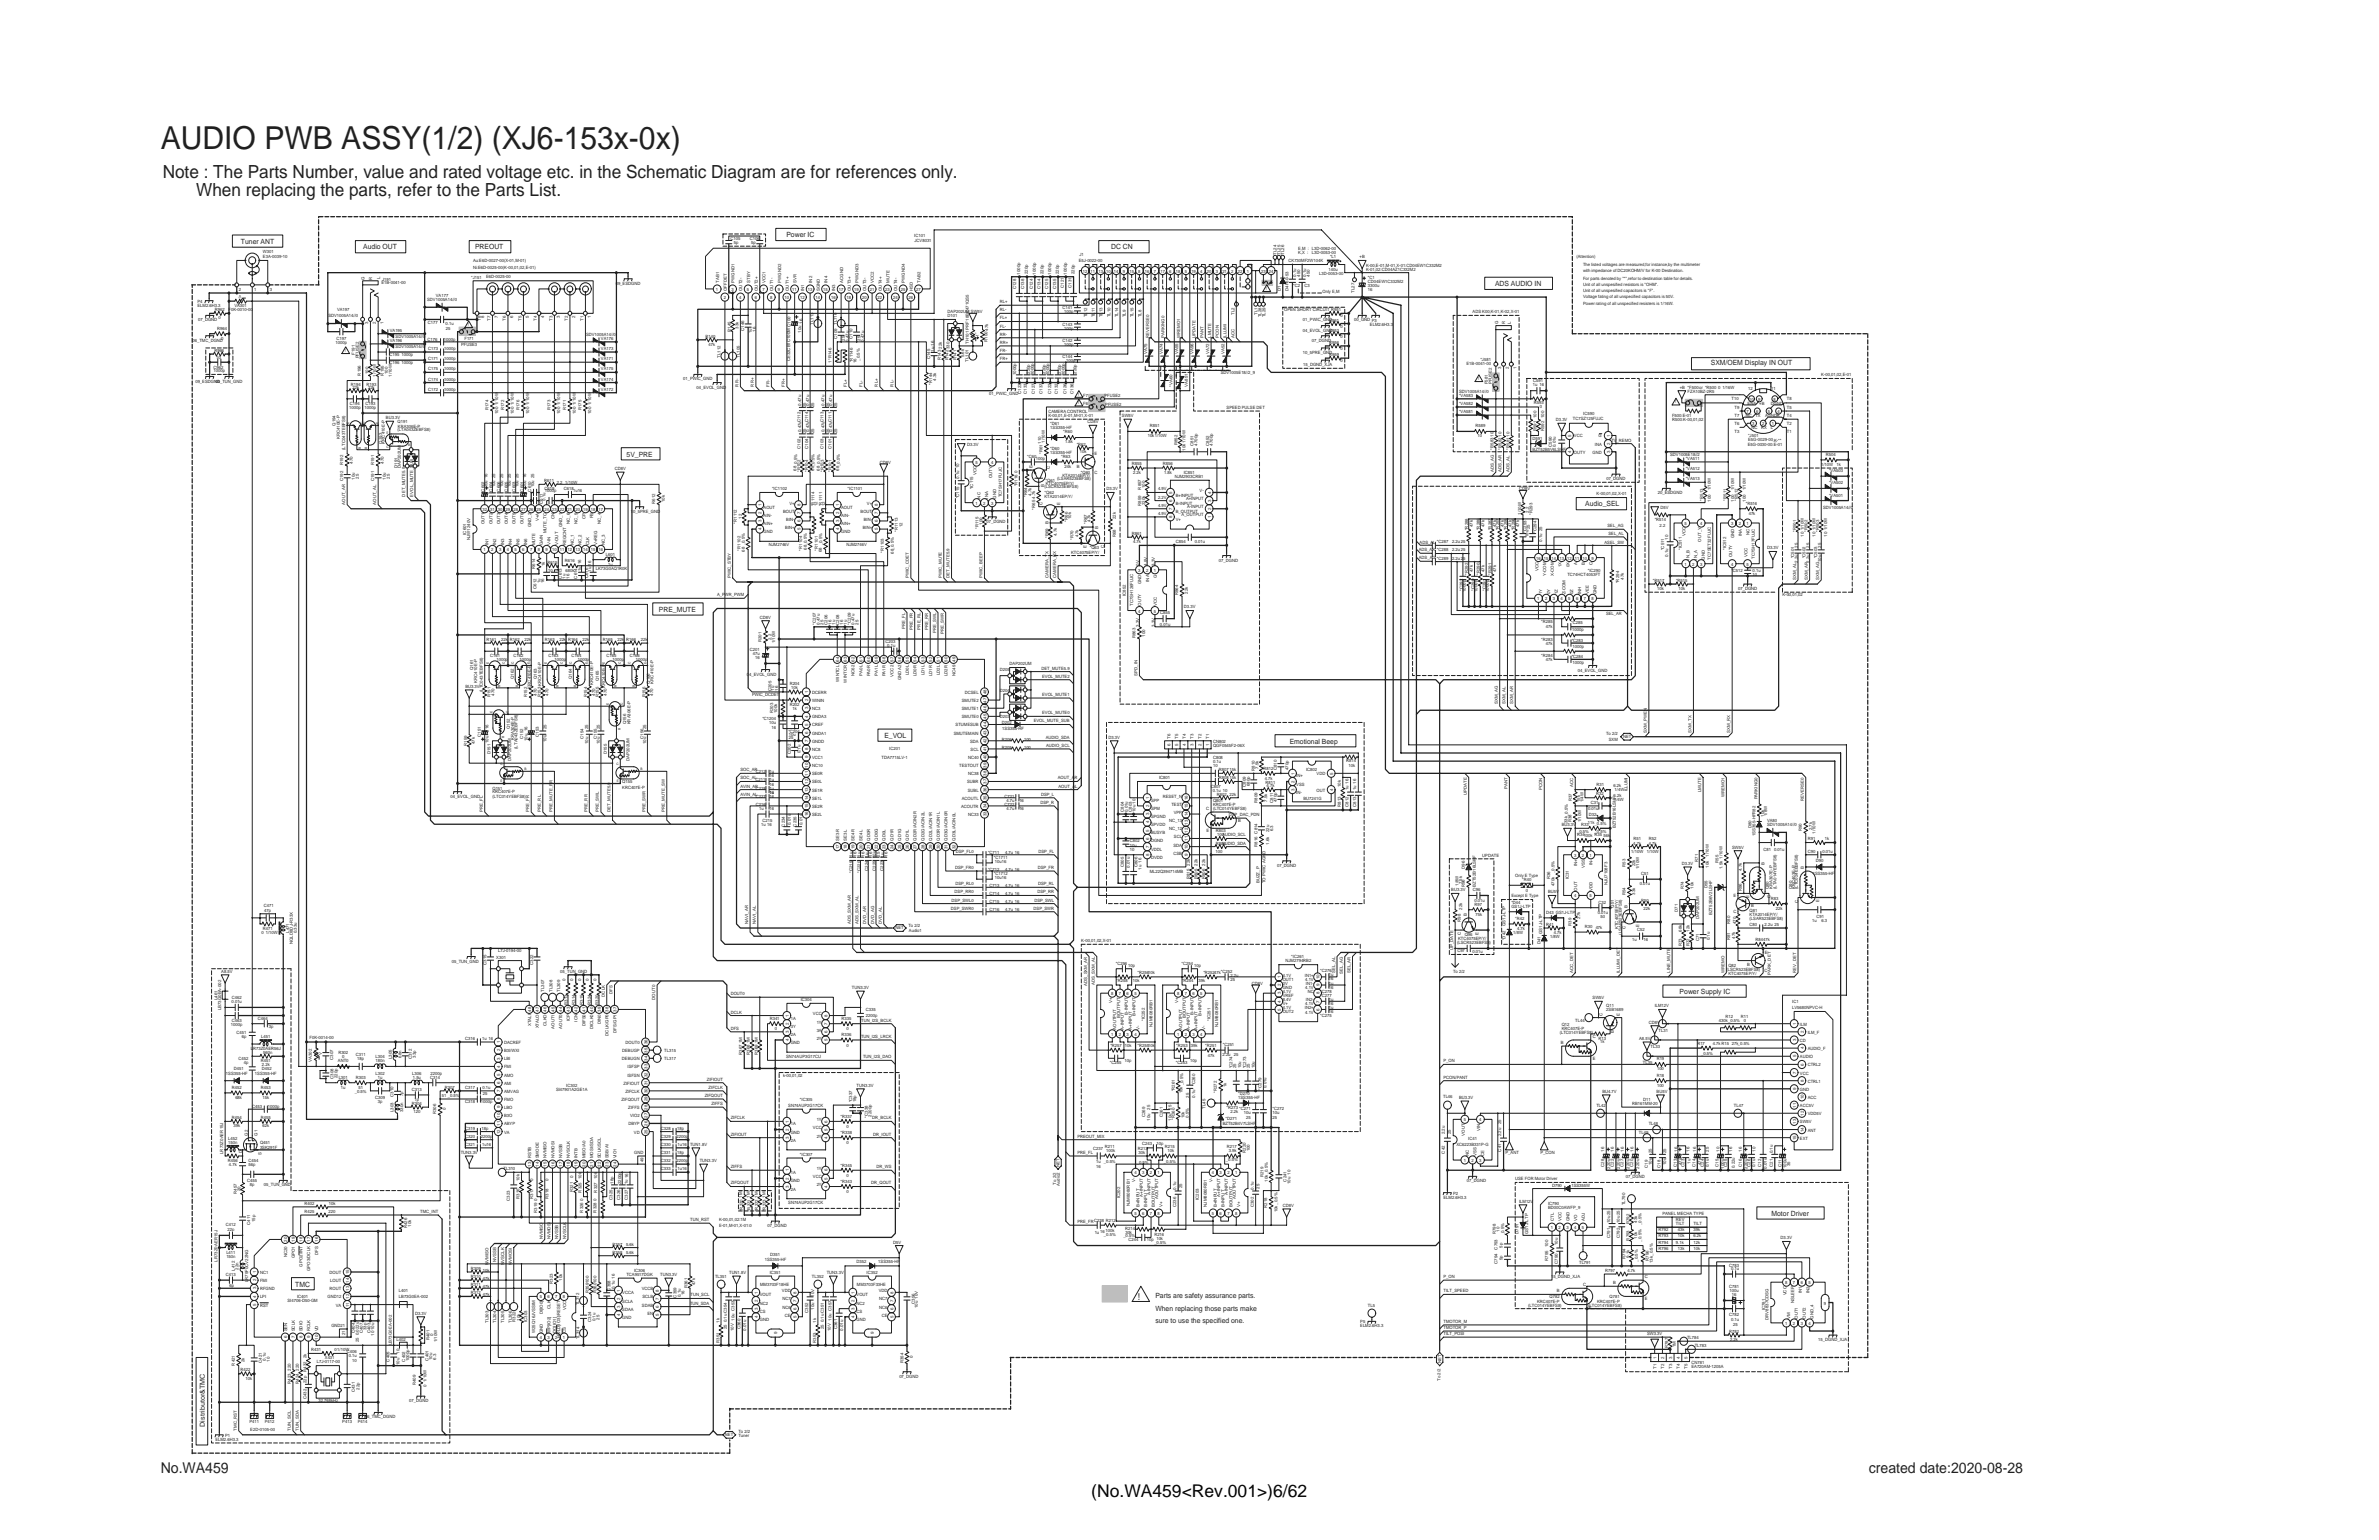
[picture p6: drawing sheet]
<svg xmlns="http://www.w3.org/2000/svg" width="432mm" height="279mm" viewBox="0 0 432 279" stroke-linecap="round" stroke-linejoin="round" font-family="sans-serif">
<defs><g id="words">
<text font-size="5.7" fill="#231f20" x="29.2" y="27">AUDIO PWB ASSY(1/2) (XJ6-153x-0x)</text>
<g font-size="3.3" fill="#231f20">
<text x="29.5" y="32.3">Note : The Parts Number, value and rated voltage etc. in the Schematic Diagram are for references only.</text>
<text x="35.6" y="35.6">When replacing the parts, refer to the Parts List.</text>
</g>
<text font-size="3.2" x="198.1" y="271.6">(No.WA459&lt;Rev.001&gt;)6/62</text>
<g font-size="2.7" fill="#231f20">
<text x="29.2" y="267.2">No.WA459</text>
<text x="339.2" y="267.2">created date:2020-08-28</text>
</g>
<text font-size="1.7" fill="#231f20" x="206.5" y="235.9">!</text>
<g font-size="1.3" fill="#231f20">
<text x="43.7" y="44.3">Tuner ANT</text>
<text x="65.9" y="45.3">Audio OUT</text>
<text x="86.2" y="45.2">PREOUT</text>
<text x="142.7" y="43">Power IC</text>
<text x="201.7" y="45.3">DC CN</text>
<text x="271.4" y="51.8">ADS AUDIO IN</text>
<text x="310.5" y="66.3">SXM/OEM Display IN OUT</text>
<text x="113.7" y="82.9">5V_PRE</text>
<text x="287.7" y="91.8">Audio_SEL</text>
<text x="119.6" y="111">PRE_MUTE</text>
<text x="160.5" y="133.9">E_VOL</text>
<text x="234.1" y="135">Emotional Beep</text>
<text x="304.9" y="180.4">Power Supply IC</text>
<text x="321.5" y="220.7">Motor Driver</text>
<text x="53.6" y="233.5">TMC</text>
<text x="209.7" y="237.8">When replacing those parts make</text>
<text x="209.7" y="235.6">Parts are safety assurance parts.</text>
<text x="209.7" y="240">sure to use the specified one.</text>
</g>
<text font-size="1.2" fill="#231f20" x="37.2" y="258.8" transform="rotate(-90 37.2 258.8)">Distributor&amp;TMC</text>
<g font-size=".8" fill="#231f20">
<text x="47.7" y="46.9">E3A-0039-10</text>
<text x="47.7" y="46">W301</text>
<text x="85.9" y="47.6">Au:E6D-0027-00(X-01,M-01)</text>
<text x="132.6" y="43.6">C105</text>
<text x="133.2" y="44.3">5p</text>
<text x="136.1" y="43.6">C106</text>
<text x="136.4" y="44.3">5p</text>
<text x="165.9" y="42.9">IC101</text>
<text x="166" y="43.8">JCV8031</text>
<text x="195.8" y="47.5">E5J-0022-00</text>
<text x="195.9" y="46.5">J1</text>
<text x="231.7" y="46.3" transform="rotate(-90 231.7 46.3)">TL24</text>
<text x="232.4" y="46.3" transform="rotate(-90 232.4 46.3)">TL25</text>
<text x="233.1" y="46.3" transform="rotate(-90 233.1 46.3)">TL26</text>
<text x="233.9" y="47.6">CK730MF2W104K</text>
<text x="235.6" y="45.4">E,M : L3D-0062-00</text>
<text x="235.6" y="46.1">K,X :</text>
<text x="238.1" y="46.1">L3D-0053-00</text>
<text x="241.4" y="46.9">*L1</text>
<text x="246.8" y="46.9">+B</text>
<text x="286.1" y="46.9">(Attention)</text>
<text x="43.3" y="52.8">2</text>
<text x="43.9" y="53.5" transform="rotate(-180 43.9 53.5)">V</text>
<text x="46.1" y="52.8">1</text>
<text x="49" y="52.8">3</text>
<text x="66.2" y="50.8" transform="rotate(-90 66.2 50.8)">G</text>
<text x="67.6" y="50.8" transform="rotate(-90 67.6 50.8)">R</text>
<text x="69" y="50.6" transform="rotate(-90 69 50.6)">L</text>
<text x="69.2" y="51.6">E1B-0041-00</text>
<text x="69.3" y="50.9">J191</text>
<text x="79.1" y="53.9">VA177</text>
<text x="85.5" y="50.6">*J151</text>
<text x="85.9" y="48.7">Ni:E6D-0025-00(K-00,01,02,E-01)</text>
<text x="88.2" y="50.5">E6D-0025-00</text>
<text x="111.8" y="51.7">09_ESDGND</text>
<text x="130" y="52.8">1</text>
<text x="130.5" y="51.3" transform="rotate(-90 130.5 51.3)">TAB1</text>
<text x="131.9" y="52.8" transform="rotate(-90 131.9 52.8)">OFFDET</text>
<text x="132.8" y="52.8">3</text>
<text x="133.3" y="51.3" transform="rotate(-90 133.3 51.3)">PWGND1</text>
<text x="134.7" y="52.8" transform="rotate(-90 134.7 52.8)">OUT2-</text>
<text x="135.6" y="52.8">5</text>
<text x="136.1" y="51.3" transform="rotate(-90 136.1 51.3)">STBY</text>
<text x="137.5" y="52.8" transform="rotate(-90 137.5 52.8)">OUT2+</text>
<text x="138.4" y="52.8">7</text>
<text x="138.9" y="51.3" transform="rotate(-90 138.9 51.3)">VCC1</text>
<text x="140.4" y="52.8" transform="rotate(-90 140.4 52.8)">OUT1-</text>
<text x="141.2" y="52.8">9</text>
<text x="141.8" y="51.3" transform="rotate(-90 141.8 51.3)">PWGND2</text>
<text x="143.2" y="52.8" transform="rotate(-90 143.2 52.8)">OUT1+</text>
<text x="143.8" y="52.8">11</text>
<text x="144.6" y="51.3" transform="rotate(-90 144.6 51.3)">SVR</text>
<text x="146" y="52.8" transform="rotate(-90 146 52.8)">IN1</text>
<text x="146.6" y="52.8">13</text>
<text x="147.4" y="51.3" transform="rotate(-90 147.4 51.3)">IN2</text>
<text x="148.8" y="52.8" transform="rotate(-90 148.8 52.8)">SGND</text>
<text x="149.4" y="52.8">15</text>
<text x="150.2" y="51.3" transform="rotate(-90 150.2 51.3)">IN4</text>
<text x="151.6" y="52.8" transform="rotate(-90 151.6 52.8)">IN3</text>
<text x="152.2" y="52.8">17</text>
<text x="153" y="51.3" transform="rotate(-90 153 51.3)">ACGND</text>
<text x="154.4" y="52.8" transform="rotate(-90 154.4 52.8)">OUT3+</text>
<text x="155.1" y="52.8">19</text>
<text x="155.8" y="51.3" transform="rotate(-90 155.8 51.3)">PWGND3</text>
<text x="157.2" y="52.8" transform="rotate(-90 157.2 52.8)">OUT3-</text>
<text x="157.9" y="52.8">21</text>
<text x="158.6" y="51.3" transform="rotate(-90 158.6 51.3)">VCC2</text>
<text x="160" y="52.8" transform="rotate(-90 160 52.8)">OUT4+</text>
<text x="160.7" y="52.8">23</text>
<text x="161.4" y="51.3" transform="rotate(-90 161.4 51.3)">MUTE</text>
<text x="162.9" y="52.8" transform="rotate(-90 162.9 52.8)">OUT4-</text>
<text x="163.5" y="52.8">25</text>
<text x="164.3" y="51.3" transform="rotate(-90 164.3 51.3)">PWGND4</text>
<text x="165.7" y="52.8" transform="rotate(-90 165.7 52.8)">HSD</text>
<text x="166.3" y="52.8">27</text>
<text x="167.1" y="51.3" transform="rotate(-90 167.1 51.3)">TAB2</text>
<text x="184.5" y="52.4" transform="rotate(-90 184.5 52.4)">C128</text>
<text x="185.2" y="49.8" transform="rotate(-90 185.2 49.8)">1000p</text>
<text x="185.9" y="52.4" transform="rotate(-90 185.9 52.4)">C138</text>
<text x="186.6" y="49.7" transform="rotate(-90 186.6 49.7)">220p</text>
<text x="187.4" y="52.4" transform="rotate(-90 187.4 52.4)">C124</text>
<text x="188" y="49.8" transform="rotate(-90 188 49.8)">1000p</text>
<text x="188.9" y="52.4" transform="rotate(-90 188.9 52.4)">C134</text>
<text x="189.4" y="49.7" transform="rotate(-90 189.4 49.7)">220p</text>
<text x="190.3" y="52.4" transform="rotate(-90 190.3 52.4)">C125</text>
<text x="190.8" y="49.8" transform="rotate(-90 190.8 49.8)">1000p</text>
<text x="191.7" y="52.4" transform="rotate(-90 191.7 52.4)">C135</text>
<text x="192.2" y="49.7" transform="rotate(-90 192.2 49.7)">220p</text>
<text x="193.1" y="52.3" transform="rotate(-90 193.1 52.3)">C121</text>
<text x="193.6" y="49.8" transform="rotate(-90 193.6 49.8)">1000p</text>
<text x="194.5" y="52.3" transform="rotate(-90 194.5 52.3)">C131</text>
<text x="195" y="49.7" transform="rotate(-90 195 49.7)">220p</text>
<text x="196.5" y="49.5">12</text>
<text x="198" y="49.5">11</text>
<text x="199.4" y="49.5">13</text>
<text x="200.8" y="49.5">10</text>
<text x="202.2" y="49.5">14</text>
<text x="203.8" y="49.5">9</text>
<text x="205" y="49.5">15</text>
<text x="206.6" y="49.5">8</text>
<text x="207.8" y="49.5">16</text>
<text x="209.4" y="49.5">7</text>
<text x="210.6" y="49.5">17</text>
<text x="212.2" y="49.5">6</text>
<text x="213.4" y="49.5">18</text>
<text x="215" y="49.5">5</text>
<text x="216.2" y="49.5">19</text>
<text x="217.9" y="49.5">4</text>
<text x="219" y="49.5">20</text>
<text x="220.7" y="49.5">3</text>
<text x="221.9" y="49.5">21</text>
<text x="223.5" y="49.5">2</text>
<text x="224.7" y="49.5">22</text>
<text x="226.3" y="49.5">1</text>
<text x="228.9" y="49.5">23</text>
<text x="229.8" y="52.6">!</text>
<text x="230.3" y="49.5">24</text>
<text x="232.5" y="52.8" transform="rotate(-90 232.5 52.8)">D1</text>
<text x="233.9" y="52.8" transform="rotate(-90 233.9 52.8)">D4F60-53</text>
<text x="234.7" y="52.1">*C2</text>
<text x="235.3" y="50.2" transform="rotate(-90 235.3 50.2)">0.1u</text>
<text x="236" y="50.2" transform="rotate(-90 236 50.2)">450</text>
<text x="236.8" y="52.1">C3</text>
<text x="237" y="50.2" transform="rotate(-90 237 50.2)">0.1u</text>
<text x="237.8" y="50.2" transform="rotate(-90 237.8 50.2)">450</text>
<text x="239.4" y="49.8">L3D-0053-00</text>
<text x="240" y="53.2">Only E,M</text>
<text x="241.1" y="49.1">140u</text>
<text x="245.8" y="53.1" transform="rotate(-90 245.8 53.1)">TL27</text>
<text x="247.9" y="48.4">K-00,E-01,M-01,X-01:CD04EW1C332M2</text>
<text x="247.9" y="49.1">K-01,02:CD04AZ1C332M2</text>
<text x="248.3" y="51.3">CD04EW1C332M2</text>
<text x="248.3" y="52.8">16</text>
<text x="248.3" y="52">3300u</text>
<text x="248.3" y="50.6">*C1</text>
<text x="287.3" y="53">Unit of all unspesified capacitors is &quot;F&quot;.</text>
<text x="287.3" y="51.9">Unit of all unspesified resistors is &quot;OHM&quot;.</text>
<text x="287.3" y="50.8">For parts denoted by &quot;*&quot;,refor to destination table for details.</text>
<text x="287.3" y="49.3">with impedance of DC20KOHM/V for K-00 Destination.</text>
<text x="287.3" y="48.2">The listed voltages are measured,for instance,by the multimeter</text>
<text x="35.9" y="55.7">ELM2.6H3.3</text>
<text x="35.9" y="54.9">P4</text>
<text x="36" y="58.3">07_DGND</text>
<text x="39" y="56.5">R962</text>
<text x="39.4" y="59.8">R964</text>
<text x="39.7" y="58">0</text>
<text x="41.5" y="56.5">F0K-0010-00</text>
<text x="42.5" y="55.7">VA301</text>
<text x="59.6" y="57.6">SDV1005A14//0</text>
<text x="61.2" y="56.5">VA197</text>
<text x="66.8" y="58.8" transform="rotate(-90 66.8 58.8)">3</text>
<text x="68.2" y="58.8" transform="rotate(-90 68.2 58.8)">2</text>
<text x="69.6" y="58.8" transform="rotate(-90 69.6 58.8)">1</text>
<text x="77.5" y="54.6">SDV1005A14//0</text>
<text x="77.7" y="58.9">C177</text>
<text x="80.9" y="58.9">0.1u</text>
<text x="80.9" y="59.8">25</text>
<text x="84.9" y="59.1">!</text>
<text x="87.3" y="58.3" transform="rotate(-90 87.3 58.3)">T8</text>
<text x="87.9" y="57.7" transform="rotate(-90 87.9 57.7)">8</text>
<text x="89" y="58.3" transform="rotate(-90 89 58.3)">T7</text>
<text x="90.3" y="57.7" transform="rotate(-90 90.3 57.7)">7</text>
<text x="91.8" y="58.3" transform="rotate(-90 91.8 58.3)">T6</text>
<text x="93.2" y="57.7" transform="rotate(-90 93.2 57.7)">6</text>
<text x="94.6" y="58.3" transform="rotate(-90 94.6 58.3)">T5</text>
<text x="96" y="57.7" transform="rotate(-90 96 57.7)">5</text>
<text x="97.5" y="58.3" transform="rotate(-90 97.5 58.3)">T4</text>
<text x="98.8" y="57.7" transform="rotate(-90 98.8 57.7)">4</text>
<text x="100.3" y="58.3" transform="rotate(-90 100.3 58.3)">T3</text>
<text x="101.6" y="57.7" transform="rotate(-90 101.6 57.7)">3</text>
<text x="103.1" y="58.3" transform="rotate(-90 103.1 58.3)">T2</text>
<text x="104.4" y="57.7" transform="rotate(-90 104.4 57.7)">2</text>
<text x="105.9" y="58.3" transform="rotate(-90 105.9 58.3)">T1</text>
<text x="107.2" y="57.7" transform="rotate(-90 107.2 57.7)">1</text>
<text x="131.4" y="54.3">2</text>
<text x="134" y="59.6" transform="rotate(-90 134 59.6)">33k</text>
<text x="134.2" y="54.3">4</text>
<text x="137" y="54.3">6</text>
<text x="139.8" y="54.3">8</text>
<text x="142.4" y="54.3">10</text>
<text x="145.2" y="54.3">12</text>
<text x="145.6" y="58.7" transform="rotate(-90 145.6 58.7)">16</text>
<text x="147.7" y="58.9" transform="rotate(-90 147.7 58.9)">TL113</text>
<text x="148" y="54.3">14</text>
<text x="150.8" y="54.3">16</text>
<text x="151.9" y="59" transform="rotate(-90 151.9 59)">TL116</text>
<text x="153.7" y="54.3">18</text>
<text x="156.5" y="54.3">20</text>
<text x="159.3" y="54.3">22</text>
<text x="162.1" y="54.3">24</text>
<text x="164.9" y="54.3">26</text>
<text x="172" y="56.9">DAP202UM SW5V</text>
<text x="172" y="57.6">D101</text>
<text x="179.4" y="60" transform="rotate(-90 179.4 60)">47k</text>
<text x="181.5" y="58">FL+</text>
<text x="181.5" y="55">RL+</text>
<text x="181.5" y="56.5">RL-</text>
<text x="181.5" y="59.4">FL-</text>
<text x="192.9" y="59.1">C143</text>
<text x="192.9" y="56.1">C141</text>
<text x="193.2" y="59.8">100p</text>
<text x="193.2" y="56.9">100p</text>
<text x="197.3" y="57.6" transform="rotate(-90 197.3 57.6)">TL12</text>
<text x="198.7" y="57.6" transform="rotate(-90 198.7 57.6)">TL11</text>
<text x="200.1" y="57.6" transform="rotate(-90 200.1 57.6)">TL13</text>
<text x="201.5" y="57.6" transform="rotate(-90 201.5 57.6)">TL10</text>
<text x="202.9" y="57.6" transform="rotate(-90 202.9 57.6)">TL14</text>
<text x="204.3" y="57.6" transform="rotate(-90 204.3 57.6)">TL9</text>
<text x="205.8" y="57.6" transform="rotate(-90 205.8 57.6)">TL15</text>
<text x="207.2" y="57.6" transform="rotate(-90 207.2 57.6)">TL8</text>
<text x="224" y="57.1" transform="rotate(-90 224 57.1)">TL2</text>
<text x="228.3" y="57.1" transform="rotate(-90 228.3 57.1)">TL1</text>
<text x="229" y="57.5" transform="rotate(-90 229 57.5)">TL28</text>
<text x="229.7" y="57.5" transform="rotate(-90 229.7 57.5)">TL29</text>
<text x="233.1" y="56.4">OPEN SHORT CIRCUIT R951</text>
<text x="236.5" y="58.3">01_PWIC_GND</text>
<text x="241.3" y="58.3">R961</text>
<text x="243.3" y="57.6">0</text>
<text x="243.3" y="59.4">0</text>
<text x="245.8" y="58.3">00_GND P3</text>
<text x="248.6" y="59.1">ELM2.6H3.3</text>
<text x="267.3" y="56.9">ADS K00,K-01,K-02,X-01</text>
<text x="271.9" y="58.8" transform="rotate(-90 271.9 58.8)">G</text>
<text x="273.2" y="58.8" transform="rotate(-90 273.2 58.8)">R</text>
<text x="274.2" y="58.8" transform="rotate(-90 274.2 58.8)">L</text>
<text x="287.3" y="55.4">Power rating of all unspecified resisters is 1/16W.</text>
<text x="287.3" y="54.1">Voltage fating of all unspecified capacitors is 50V.</text>
<text x="34.9" y="62">06_TMC_DGND</text>
<text x="38.9" y="63.9">R966</text>
<text x="39.2" y="65.2">10</text>
<text x="40.1" y="61.6">0</text>
<text x="60.9" y="62.4">1000p</text>
<text x="61.1" y="61.6">C197</text>
<text x="62.6" y="63.8">!</text>
<text x="64.4" y="64.4" transform="rotate(-90 64.4 64.4)">F191</text>
<text x="65.1" y="65" transform="rotate(-90 65.1 65)">PFUSE2</text>
<text x="70.7" y="64.6">C195</text>
<text x="70.7" y="60.2">VA195</text>
<text x="70.7" y="62">VA196</text>
<text x="71.8" y="61.3">SDV1005A14//0</text>
<text x="71.8" y="63.1">SDV1005A14//0</text>
<text x="72.9" y="64.6">1000p</text>
<text x="77.6" y="61.8">C176</text>
<text x="77.7" y="65.3">C171</text>
<text x="77.7" y="63.5">C173</text>
<text x="80.6" y="61.8">1000p</text>
<text x="80.6" y="65.3">1000p</text>
<text x="80.6" y="63.5">1000p</text>
<text x="83.7" y="62.8">PFUSE3</text>
<text x="84.3" y="61.6">F171</text>
<text x="106.4" y="60.9">SDV1005A14//0</text>
<text x="109.1" y="61.7">VA176</text>
<text x="109.1" y="63.5">VA173</text>
<text x="109.1" y="65.3">VA171</text>
<text x="128.1" y="61.3">R140</text>
<text x="128.6" y="62.8">47k</text>
<text x="130.8" y="64.9" transform="rotate(-90 130.8 64.9)">TL112</text>
<text x="132.6" y="60.2" transform="rotate(-90 132.6 60.2)">R145</text>
<text x="134.3" y="64.9" transform="rotate(-90 134.3 64.9)">TL105</text>
<text x="135.1" y="60" transform="rotate(-90 135.1 60)">C146</text>
<text x="136.5" y="60.5" transform="rotate(-90 136.5 60.5)">1u</text>
<text x="137.2" y="60.2" transform="rotate(-90 137.2 60.2)">16</text>
<text x="143.4" y="65.6" transform="rotate(-90 143.4 65.6)">CE32CB1C100M C100</text>
<text x="145.4" y="60.4" transform="rotate(-90 145.4 60.4)">10u</text>
<text x="150.9" y="65.8" transform="rotate(-90 150.9 65.8)">1*R146</text>
<text x="151.9" y="61.5" transform="rotate(-90 151.9 61.5)">C109</text>
<text x="153.4" y="61.8" transform="rotate(-90 153.4 61.8)">25</text>
<text x="154.1" y="62" transform="rotate(-90 154.1 62)">0.47u</text>
<text x="154.8" y="61.5" transform="rotate(-90 154.8 61.5)">C110</text>
<text x="154.8" y="65.7" transform="rotate(-90 154.8 65.7)">*R1146</text>
<text x="155.5" y="65.9" transform="rotate(-90 155.5 65.9)">16</text>
<text x="156.1" y="65.5" transform="rotate(-90 156.1 65.5)">_0.5%</text>
<text x="156.2" y="61.8" transform="rotate(-90 156.2 61.8)">25</text>
<text x="156.9" y="62" transform="rotate(-90 156.9 62)">0.47u</text>
<text x="168.8" y="65.2" transform="rotate(-90 168.8 65.2)">C145</text>
<text x="169.5" y="63.8" transform="rotate(-90 169.5 63.8)">1u 16</text>
<text x="170.8" y="65.3" transform="rotate(-90 170.8 65.3)">R143</text>
<text x="171" y="63.3" transform="rotate(-90 171 63.3)">22k</text>
<text x="172.2" y="65.3" transform="rotate(-90 172.2 65.3)">R142330</text>
<text x="173.6" y="65.3" transform="rotate(-90 173.6 65.3)">R141</text>
<text x="175" y="64.8" transform="rotate(-90 175 64.8)">5.6k</text>
<text x="175.8" y="65.6" transform="rotate(-90 175.8 65.6)">TL101</text>
<text x="175.9" y="62.4" transform="rotate(-90 175.9 62.4)">TH101 PRF18BE471QS5</text>
<text x="177.6" y="60.9" transform="rotate(-90 177.6 60.9)">t °</text>
<text x="179.2" y="62" transform="rotate(-90 179.2 62)">R100</text>
<text x="181.5" y="63.9">FR-</text>
<text x="181.5" y="60.9">RR-</text>
<text x="181.5" y="65.3">FR+</text>
<text x="181.5" y="62.4">RR+</text>
<text x="192.9" y="62">C142</text>
<text x="192.9" y="65">C144</text>
<text x="193.2" y="62.8">100p</text>
<text x="193.5" y="65.7">100p</text>
<text x="208.2" y="64.2" transform="rotate(-90 208.2 64.2)">VA75</text>
<text x="208.6" y="61.3" transform="rotate(-90 208.6 61.3)">REVERSE0</text>
<text x="211" y="64.2" transform="rotate(-90 211 64.2)">VA74</text>
<text x="211.4" y="61.3" transform="rotate(-90 211.4 61.3)">PARKING0</text>
<text x="213.8" y="64.2" transform="rotate(-90 213.8 64.2)">VA55</text>
<text x="214.2" y="61.3" transform="rotate(-90 214.2 61.3)">WREMO1</text>
<text x="216.7" y="64.2" transform="rotate(-90 216.7 64.2)">VA96</text>
<text x="217" y="61.3" transform="rotate(-90 217 61.3)">UPDATE</text>
<text x="218.4" y="61.3" transform="rotate(-90 218.4 61.3)">PANT</text>
<text x="219.5" y="64.2" transform="rotate(-90 219.5 64.2)">VA72</text>
<text x="219.8" y="61.3" transform="rotate(-90 219.8 61.3)">LMUTE</text>
<text x="221.2" y="61.3" transform="rotate(-90 221.2 61.3)">PCON</text>
<text x="222.3" y="64.2" transform="rotate(-90 222.3 64.2)">VA52</text>
<text x="222.6" y="61.3" transform="rotate(-90 222.6 61.3)">ILLUMI</text>
<text x="224" y="61.3" transform="rotate(-90 224 61.3)">ACC</text>
<text x="236.5" y="60.2">04_EVOL_GND</text>
<text x="236.5" y="64.2">10_5PRE_GND</text>
<text x="238.1" y="62">07_DGND</text>
<text x="241.3" y="60.2">R953</text>
<text x="241.3" y="62.4">R956</text>
<text x="241.3" y="64.6">R959</text>
<text x="243.3" y="61.3">0</text>
<text x="243.3" y="63.5">0</text>
<text x="243.3" y="65.7">0</text>
<text x="268.7" y="65.4">*J581</text>
<text x="35.5" y="69.4">09_ESDGND</text>
<text x="38.7" y="67">C962</text>
<text x="38.8" y="67.6">1000p</text>
<text x="39.1" y="69.4">05_TUN_GND</text>
<text x="63.7" y="70">R194</text>
<text x="64" y="70.5">22k</text>
<text x="65.5" y="68.1" transform="rotate(-90 65.5 68.1)">R196</text>
<text x="66.5" y="70">R193</text>
<text x="66.8" y="70.5">22k</text>
<text x="66.9" y="67.9" transform="rotate(-90 66.9 67.9)">100</text>
<text x="68.3" y="68.3" transform="rotate(-90 68.3 68.3)">1/10W</text>
<text x="69.7" y="68.1" transform="rotate(-90 69.7 68.1)">R195</text>
<text x="70.4" y="67.9" transform="rotate(-90 70.4 67.9)">100</text>
<text x="70.7" y="66.1">C196</text>
<text x="71.1" y="68.3" transform="rotate(-90 71.1 68.3)">1/10W</text>
<text x="72.9" y="66.1">1000p</text>
<text x="77.7" y="70.9">C172</text>
<text x="77.7" y="67.2">C175</text>
<text x="77.7" y="69">C174</text>
<text x="80.6" y="70.9">1000p</text>
<text x="80.6" y="67.2">1000p</text>
<text x="80.6" y="69">1000p</text>
<text x="109.1" y="70.9">VA172</text>
<text x="109.1" y="67.2">VA175</text>
<text x="109.1" y="69">VA174</text>
<text x="124" y="69">01_PWIC_GND</text>
<text x="126.4" y="70.5">04_EVOL_GND</text>
<text x="134" y="70.1" transform="rotate(-90 134 70.1)">RR-</text>
<text x="136.8" y="70.1" transform="rotate(-90 136.8 70.1)">RR+</text>
<text x="139.7" y="70.1" transform="rotate(-90 139.7 70.1)">FR-</text>
<text x="142.5" y="70.1" transform="rotate(-90 142.5 70.1)">FR+</text>
<text x="153.7" y="70.1" transform="rotate(-90 153.7 70.1)">FL+</text>
<text x="156.5" y="70.1" transform="rotate(-90 156.5 70.1)">FL-</text>
<text x="159.3" y="70.1" transform="rotate(-90 159.3 70.1)">RL+</text>
<text x="162.2" y="70.1" transform="rotate(-90 162.2 70.1)">RL-</text>
<text x="169.2" y="69.8" transform="rotate(-90 169.2 69.8)">*R144</text>
<text x="169.9" y="69.1" transform="rotate(-90 169.9 69.1)">4.3k</text>
<text x="179.5" y="71.6">01_PWIC_GND</text>
<text x="184.5" y="68.1" transform="rotate(-90 184.5 68.1)">1000p</text>
<text x="185.3" y="71.5" transform="rotate(-90 185.3 71.5)">C123</text>
<text x="186.4" y="71.5" transform="rotate(-90 186.4 71.5)">C133</text>
<text x="186.9" y="67.8" transform="rotate(-90 186.9 67.8)">220p</text>
<text x="187.6" y="68.1" transform="rotate(-90 187.6 68.1)">1000p</text>
<text x="187.8" y="71.5" transform="rotate(-90 187.8 71.5)">C127</text>
<text x="189.2" y="71.5" transform="rotate(-90 189.2 71.5)">C137</text>
<text x="189.7" y="67.8" transform="rotate(-90 189.7 67.8)">220p</text>
<text x="190.4" y="68.1" transform="rotate(-90 190.4 68.1)">1000p</text>
<text x="190.8" y="71.5" transform="rotate(-90 190.8 71.5)">C122</text>
<text x="192" y="71.5" transform="rotate(-90 192 71.5)">C132</text>
<text x="192.6" y="67.8" transform="rotate(-90 192.6 67.8)">220p</text>
<text x="193.3" y="68.1" transform="rotate(-90 193.3 68.1)">1000p</text>
<text x="193.6" y="71.5" transform="rotate(-90 193.6 71.5)">C126</text>
<text x="194.8" y="71.5" transform="rotate(-90 194.8 71.5)">C136</text>
<text x="195.4" y="67.8" transform="rotate(-90 195.4 67.8)">220p</text>
<text x="195.7" y="71.8">!</text>
<text x="196.6" y="72">F7</text>
<text x="200.4" y="72">PFUSE2</text>
<text x="212.8" y="70.1" transform="rotate(-90 212.8 70.1)">*VA60</text>
<text x="215.6" y="70.1" transform="rotate(-90 215.6 70.1)">VA851</text>
<text x="221.6" y="67.9">SDV1005E18//2_9</text>
<text x="236.5" y="66.4">15_DGND_XJA</text>
<text x="264.8" y="71.3">SDV1005A14//0</text>
<text x="264.8" y="72">*VA583</text>
<text x="266.2" y="66.2">E1B-0041-00</text>
<text x="268.3" y="68.9">!</text>
<text x="270.1" y="69.7" transform="rotate(-90 270.1 69.7)">F581</text>
<text x="270.8" y="69.7" transform="rotate(-90 270.8 69.7)">PFUSE2</text>
<text x="272.5" y="66.9" transform="rotate(-90 272.5 66.9)">3</text>
<text x="273.9" y="66.9" transform="rotate(-90 273.9 66.9)">2</text>
<text x="275.3" y="66.9" transform="rotate(-90 275.3 66.9)">1</text>
<text x="278.2" y="70">1u 16</text>
<text x="278.3" y="69.3">C591</text>
<text x="304.9" y="70.5">+B *F500or *R500</text>
<text x="306.3" y="71.3">FZA10BZ-2R5</text>
<text x="311.9" y="70.5">0</text>
<text x="312.6" y="70.5">1/16W</text>
<text x="317.3" y="70.8">12</text>
<text x="321.5" y="70.8">11</text>
<text x="330.6" y="68.3">K-00,01,02,E-01</text>
<text x="60.9" y="77.3" transform="rotate(-90 60.9 77.3)">Q194</text>
<text x="63.4" y="74.2">1000p</text>
<text x="63.5" y="73.5">C194</text>
<text x="66.2" y="74.2">1000p</text>
<text x="66.3" y="73.5">C193</text>
<text x="70" y="76.1">BU3.3V</text>
<text x="72.2" y="76.8">Q191</text>
<text x="72.2" y="77.6">KRA306E-P</text>
<text x="88.7" y="74.4" transform="rotate(-90 88.7 74.4)">R174</text>
<text x="90.4" y="75.2" transform="rotate(-90 90.4 75.2)">100</text>
<text x="90.4" y="73.5" transform="rotate(-90 90.4 73.5)">1/10W</text>
<text x="91.5" y="74.4" transform="rotate(-90 91.5 74.4)">R172</text>
<text x="93.3" y="75.2" transform="rotate(-90 93.3 75.2)">100</text>
<text x="93.3" y="73.5" transform="rotate(-90 93.3 73.5)">1/10W</text>
<text x="94.3" y="74.4" transform="rotate(-90 94.3 74.4)">R176</text>
<text x="96.1" y="75.2" transform="rotate(-90 96.1 75.2)">100</text>
<text x="96.1" y="73.5" transform="rotate(-90 96.1 73.5)">1/10W</text>
<text x="99.9" y="74.4" transform="rotate(-90 99.9 74.4)">R173</text>
<text x="101.7" y="75.2" transform="rotate(-90 101.7 75.2)">100</text>
<text x="101.7" y="73.5" transform="rotate(-90 101.7 73.5)">1/10W</text>
<text x="102.7" y="74.4" transform="rotate(-90 102.7 74.4)">R171</text>
<text x="104.5" y="75.2" transform="rotate(-90 104.5 75.2)">100</text>
<text x="104.5" y="73.5" transform="rotate(-90 104.5 73.5)">1/10W</text>
<text x="105.6" y="74.4" transform="rotate(-90 105.6 74.4)">R175</text>
<text x="107.3" y="75.2" transform="rotate(-90 107.3 75.2)">100</text>
<text x="107.3" y="73.5" transform="rotate(-90 107.3 73.5)">1/10W</text>
<text x="145.4" y="73.6" transform="rotate(-90 145.4 73.6)">0.47u</text>
<text x="146.3" y="73.8" transform="rotate(-90 146.3 73.8)">25</text>
<text x="146.8" y="73.6" transform="rotate(-90 146.8 73.6)">0.47u</text>
<text x="147.7" y="73.8" transform="rotate(-90 147.7 73.8)">25</text>
<text x="149.7" y="73.6" transform="rotate(-90 149.7 73.6)">0.47u</text>
<text x="150.6" y="73.8" transform="rotate(-90 150.6 73.8)">25</text>
<text x="151.1" y="73.6" transform="rotate(-90 151.1 73.6)">0.47u</text>
<text x="152" y="73.8" transform="rotate(-90 152 73.8)">25</text>
<text x="190.3" y="75.7">K-00,01,E-01,M-01,X-01</text>
<text x="190.3" y="74.9">CAMERA CONTROL</text>
<text x="190.6" y="77.9">1SS355-HF</text>
<text x="190.6" y="77.2">*D61</text>
<text x="195.7" y="73.3">!</text>
<text x="196.6" y="73.5">F6</text>
<text x="197.4" y="76.8">CD8V</text>
<text x="200.6" y="73.7">PFUSE2</text>
<text x="203.6" y="75.7">SW5V</text>
<text x="208.7" y="77.5">R851</text>
<text x="222.6" y="74.2">SPEED PULSE DET</text>
<text x="264.8" y="73.5">*VA582</text>
<text x="264.8" y="74.9">*VA581</text>
<text x="267.8" y="77.5">R589</text>
<text x="278.4" y="73.4">R593</text>
<text x="278.9" y="75.9" transform="rotate(-90 278.9 75.9)">100</text>
<text x="279.5" y="74.1">0</text>
<text x="280.3" y="75.9" transform="rotate(-90 280.3 75.9)">100</text>
<text x="282.4" y="76.4">D3.3V</text>
<text x="285.5" y="76.1">TC7SZ125FUJC</text>
<text x="287.4" y="75.3">IC590</text>
<text x="303.5" y="76.4">R500:K-00,01,02</text>
<text x="303.5" y="75.7">F500:E-01</text>
<text x="304.1" y="73.2">!</text>
<text x="314.3" y="72.6">T10</text>
<text x="314.8" y="74.1">T9</text>
<text x="314.8" y="75.6">T7</text>
<text x="314.8" y="77.1">T6</text>
<text x="316.9" y="75.7">NC</text>
<text x="317" y="74.9">7</text>
<text x="317.2" y="73.5">ENA</text>
<text x="317.5" y="72.7">10</text>
<text x="317.9" y="77.9">NC</text>
<text x="318.1" y="77.2">3</text>
<text x="318.6" y="75.7">TX</text>
<text x="318.8" y="74.9">6</text>
<text x="319.1" y="72.7">9</text>
<text x="319.3" y="73.5">+B</text>
<text x="319.7" y="77.9">RX</text>
<text x="319.8" y="77.2">2</text>
<text x="320.4" y="75.7">AGNDR</text>
<text x="320.9" y="74.9">5</text>
<text x="321.4" y="77.9">L</text>
<text x="321.4" y="73.5">DGND</text>
<text x="321.6" y="77.2">1</text>
<text x="321.9" y="72.7">8</text>
<text x="322.6" y="74.9">4</text>
<text x="324.3" y="72.6">T8</text>
<text x="324.3" y="74.1">T5</text>
<text x="324.3" y="75.6">T4</text>
<text x="324.3" y="77.1">T2</text>
<text x="61.7" y="79.7" transform="rotate(-90 61.7 79.7)">KRC410E-P</text>
<text x="62.7" y="81.7" transform="rotate(-90 62.7 81.7)">(LTC043TEBFS8)</text>
<text x="69.3" y="80.5" transform="rotate(-90 69.3 80.5)">Q193</text>
<text x="69.9" y="80.5" transform="rotate(-90 69.9 80.5)">KRC410E-P</text>
<text x="72.2" y="78.3">(LTA043ZEBFS8)</text>
<text x="145.3" y="81.4" transform="rotate(-90 145.3 81.4)">C102</text>
<text x="145.4" y="78.4" transform="rotate(-90 145.4 78.4)">0.47uC112</text>
<text x="146.3" y="78.6" transform="rotate(-90 146.3 78.6)">25</text>
<text x="146.7" y="81.4" transform="rotate(-90 146.7 81.4)">C104</text>
<text x="146.8" y="78.4" transform="rotate(-90 146.8 78.4)">0.47uC114</text>
<text x="147.7" y="78.6" transform="rotate(-90 147.7 78.6)">25</text>
<text x="149.5" y="81.4" transform="rotate(-90 149.5 81.4)">C103</text>
<text x="149.7" y="78.4" transform="rotate(-90 149.7 78.4)">0.47uC113</text>
<text x="150.6" y="78.6" transform="rotate(-90 150.6 78.6)">25</text>
<text x="150.9" y="81.4" transform="rotate(-90 150.9 81.4)">C101</text>
<text x="151.1" y="78.4" transform="rotate(-90 151.1 78.4)">0.47uC111</text>
<text x="152" y="78.6" transform="rotate(-90 152 78.6)">25</text>
<text x="175.5" y="80.9">D3.3V</text>
<text x="186.5" y="83.1">*C60</text>
<text x="188" y="83.5">100p</text>
<text x="189" y="80.5" transform="rotate(-90 189 80.5)">110</text>
<text x="189.2" y="82.3" transform="rotate(-90 189.2 82.3)">*R61</text>
<text x="189.7" y="80.3" transform="rotate(-90 189.7 80.3)">1/10W</text>
<text x="190.6" y="82.3">1SS355-HF</text>
<text x="190.6" y="81.6">*D60</text>
<text x="192.6" y="83.1">*R63</text>
<text x="193" y="78.6">*R60</text>
<text x="193.3" y="80.5">1.8k</text>
<text x="195.4" y="80.8">*R62</text>
<text x="196" y="82.1">10k</text>
<text x="198.7" y="82.6">E</text>
<text x="208.3" y="79.4">10k1/10W</text>
<text x="213.7" y="80.8" transform="rotate(-90 213.7 80.8)">R852</text>
<text x="215.2" y="81.8" transform="rotate(-90 215.2 81.8)">10k 1/10W</text>
<text x="216.6" y="80.9" transform="rotate(-90 216.6 80.9)">C851</text>
<text x="217.3" y="80.9" transform="rotate(-90 217.3 80.9)">4700p</text>
<text x="219.5" y="80.9" transform="rotate(-90 219.5 80.9)">C852</text>
<text x="220.2" y="80.9" transform="rotate(-90 220.2 80.9)">4700p</text>
<text x="268.2" y="79.3">10</text>
<text x="271.1" y="81.6" transform="rotate(-90 271.1 81.6)">*R583</text>
<text x="271.1" y="79.2" transform="rotate(-90 271.1 79.2)">10</text>
<text x="272.6" y="81.6" transform="rotate(-90 272.6 81.6)">*R582</text>
<text x="272.6" y="79.2" transform="rotate(-90 272.6 79.2)">10</text>
<text x="274" y="81.6" transform="rotate(-90 274 81.6)">*R581</text>
<text x="274" y="79.2" transform="rotate(-90 274 79.2)">10</text>
<text x="278.2" y="81.9">BZT52B5V6LSHF</text>
<text x="278.2" y="79.7">D591</text>
<text x="278.9" y="78.3" transform="rotate(-90 278.9 78.3)">R591</text>
<text x="280.3" y="78.3" transform="rotate(-90 280.3 78.3)">R592</text>
<text x="281.7" y="81.1" transform="rotate(-90 281.7 81.1)">C590</text>
<text x="282.4" y="81.1" transform="rotate(-90 282.4 81.1)">0.01u</text>
<text x="285.2" y="82.2" transform="rotate(-90 285.2 82.2)">4</text>
<text x="285.2" y="79.2" transform="rotate(-90 285.2 79.2)">5</text>
<text x="285.7" y="79.4">VCC</text>
<text x="285.7" y="82.3">OUTY</text>
<text x="289.1" y="82.3">GND</text>
<text x="289.5" y="80.8">INA</text>
<text x="290.1" y="79.4">G</text>
<text x="292.2" y="82.2" transform="rotate(-90 292.2 82.2)">3</text>
<text x="292.2" y="80.7" transform="rotate(-90 292.2 80.7)">2</text>
<text x="292.2" y="79.2" transform="rotate(-90 292.2 79.2)">1</text>
<text x="292.5" y="80.1">TV_REMO</text>
<text x="303.1" y="82.7">SDV1005E18//2</text>
<text x="306" y="83.4">*VA511</text>
<text x="314.8" y="78.5">T3</text>
<text x="317.2" y="80.9">E5G-0030-00:E-01</text>
<text x="317.3" y="80">E5G-0029-00:K-**</text>
<text x="317.3" y="79.4">*J501</text>
<text x="324.3" y="78.5">T1</text>
<text x="331.4" y="82.7">R504</text>
<text x="62.3" y="87.3" transform="rotate(-90 62.3 87.3)">C192</text>
<text x="62.3" y="84.4" transform="rotate(-90 62.3 84.4)">R192</text>
<text x="64.1" y="84.1" transform="rotate(-90 64.1 84.1)">470</text>
<text x="64.4" y="87.1" transform="rotate(-90 64.4 87.1)">10u</text>
<text x="65.1" y="86.8" transform="rotate(-90 65.1 86.8)">25</text>
<text x="67.9" y="84.4" transform="rotate(-90 67.9 84.4)">R191</text>
<text x="67.9" y="87.3" transform="rotate(-90 67.9 87.3)">C191</text>
<text x="69.7" y="84.1" transform="rotate(-90 69.7 84.1)">470</text>
<text x="70" y="87.1" transform="rotate(-90 70 87.1)">10u</text>
<text x="70.7" y="86.8" transform="rotate(-90 70.7 86.8)">25</text>
<text x="72.2" y="84.9" transform="rotate(-90 72.2 84.9)">D191</text>
<text x="72.8" y="84.9" transform="rotate(-90 72.8 84.9)">DAP202UM</text>
<text x="88" y="89.2" transform="rotate(-90 88 89.2)">C602</text>
<text x="88.5" y="88.4" transform="rotate(-90 88.5 88.4)">10u 16</text>
<text x="89.4" y="89.2" transform="rotate(-90 89.4 89.2)">C604</text>
<text x="89.9" y="88.4" transform="rotate(-90 89.9 88.4)">10u 25</text>
<text x="90.8" y="89.2" transform="rotate(-90 90.8 89.2)">C606</text>
<text x="91.3" y="88.4" transform="rotate(-90 91.3 88.4)">10u 25</text>
<text x="92.2" y="89.2" transform="rotate(-90 92.2 89.2)">C605</text>
<text x="92.7" y="88.4" transform="rotate(-90 92.7 88.4)">10u 25</text>
<text x="93.6" y="89.2" transform="rotate(-90 93.6 89.2)">C603</text>
<text x="94.1" y="88.4" transform="rotate(-90 94.1 88.4)">10u 25</text>
<text x="95" y="89.2" transform="rotate(-90 95 89.2)">C601</text>
<text x="95.5" y="88.4" transform="rotate(-90 95.5 88.4)">10u 16</text>
<text x="96.4" y="89.2" transform="rotate(-90 96.4 89.2)">C610</text>
<text x="96.9" y="88.4" transform="rotate(-90 96.9 88.4)">10u 25</text>
<text x="98.8" y="87.4">R611</text>
<text x="98.8" y="89">C619</text>
<text x="98.9" y="89.3">1000p</text>
<text x="101.1" y="87.8">2.2</text>
<text x="102.3" y="89">C618</text>
<text x="102.6" y="87.8">1/10W</text>
<text x="104" y="89.3">1u16</text>
<text x="111.6" y="85.3">CD8V</text>
<text x="140.1" y="88.9">*IC1102</text>
<text x="144.6" y="85.4" transform="rotate(-90 144.6 85.4)">68_0.5%</text>
<text x="145.3" y="85.7" transform="rotate(-90 145.3 85.7)">*R102</text>
<text x="146.7" y="85.7" transform="rotate(-90 146.7 85.7)">*R104</text>
<text x="147.7" y="85.4" transform="rotate(-90 147.7 85.4)">68_0.5%</text>
<text x="148.8" y="85.4" transform="rotate(-90 148.8 85.4)">68_0.5%</text>
<text x="149.5" y="85.7" transform="rotate(-90 149.5 85.7)">*R103</text>
<text x="150.9" y="85.7" transform="rotate(-90 150.9 85.7)">*R101</text>
<text x="152.3" y="85.4" transform="rotate(-90 152.3 85.4)">68_0.5%</text>
<text x="153.8" y="88.9">*IC1101</text>
<text x="159.7" y="84.2">CD8V</text>
<text x="174.1" y="86.8" transform="rotate(-90 174.1 86.8)">0.1u 10</text>
<text x="176.7" y="88.8" transform="rotate(-90 176.7 88.8)">*IC115</text>
<text x="177.1" y="84.2">5</text>
<text x="177.3" y="86.2" transform="rotate(-90 177.3 86.2)">VCC</text>
<text x="179.9" y="84.2">4</text>
<text x="180.1" y="86.7" transform="rotate(-90 180.1 86.7)">OUTY</text>
<text x="184.7" y="88.2" transform="rotate(-90 184.7 88.2)">*R116</text>
<text x="184.7" y="85.7" transform="rotate(-90 184.7 85.7)">0</text>
<text x="187.2" y="89.9" transform="rotate(-90 187.2 89.9)">4.7k</text>
<text x="187.4" y="85" transform="rotate(-90 187.4 85)">E</text>
<text x="189.5" y="88.4" transform="rotate(-90 189.5 88.4)">B</text>
<text x="189.6" y="88.6">(LSCR523EBFS8)</text>
<text x="189.6" y="89.7">*Q62</text>
<text x="189.8" y="87.4">*Q61</text>
<text x="189.8" y="88">KTC4075EP/Y/</text>
<text x="190.5" y="85" transform="rotate(-90 190.5 85)">C</text>
<text x="191.9" y="87.1">(LSAR523EBFS8)</text>
<text x="192.8" y="86.5">KTA2014EP/Y/</text>
<text x="193.2" y="84.9">24k</text>
<text x="195.5" y="84.8">B</text>
<text x="196.2" y="86">*Q60</text>
<text x="198.6" y="85.9">C</text>
<text x="200.8" y="89">D3.3V</text>
<text x="205.5" y="84.4">R855</text>
<text x="205.7" y="85.9">2.2k</text>
<text x="207.2" y="88.8" transform="rotate(-90 207.2 88.8)">R857</text>
<text x="207.9" y="88.5" transform="rotate(-90 207.9 88.5)">100</text>
<text x="210.2" y="89">4.9V</text>
<text x="211.1" y="84.4">R856</text>
<text x="211.3" y="85.9">1.8k</text>
<text x="212.8" y="89.6" transform="rotate(-90 212.8 89.6)">5</text>
<text x="213.2" y="86.7">NJM2903CRB1</text>
<text x="214.8" y="85.9">IC851</text>
<text x="217.7" y="89.2">V-</text>
<text x="219.8" y="89.6" transform="rotate(-90 219.8 89.6)">4</text>
<text x="271.1" y="85.7" transform="rotate(-90 271.1 85.7)">ADS_AG</text>
<text x="272.6" y="85.7" transform="rotate(-90 272.6 85.7)">ADS_AR</text>
<text x="274" y="85.7" transform="rotate(-90 274 85.7)">ADS_AL</text>
<text x="275.7" y="89">CD8V</text>
<text x="289.8" y="89.7">K-00,01,02,X-01</text>
<text x="291.6" y="87.1">07_DGND</text>
<text x="300.9" y="89.7">20_ESDGND</text>
<text x="306" y="87.1">*VA513</text>
<text x="306" y="85.3">*VA512</text>
<text x="310.5" y="89" transform="rotate(-90 310.5 89)">1/10W</text>
<text x="314.7" y="89" transform="rotate(-90 314.7 89)">1/10W</text>
<text x="316.9" y="89" transform="rotate(-90 316.9 89)">1/10W</text>
<text x="330.5" y="84.5">1/10W</text>
<text x="332" y="85.7">*VA503</text>
<text x="332" y="87.9">*VA502</text>
<text x="333.3" y="84.5">1k</text>
<text x="62.7" y="91.6" transform="rotate(-90 62.7 91.6)">AOUT_AR</text>
<text x="68.3" y="91.6" transform="rotate(-90 68.3 91.6)">AOUT_AL</text>
<text x="73.6" y="90.1" transform="rotate(-90 73.6 90.1)">DET_MUTE5.9</text>
<text x="75" y="90.1" transform="rotate(-90 75 90.1)">EVOL_MUTE_SUB</text>
<text x="87.6" y="92.7">32</text>
<text x="88" y="95.2" transform="rotate(-90 88 95.2)">OUT1</text>
<text x="89" y="92.7">31</text>
<text x="89.4" y="95.2" transform="rotate(-90 89.4 95.2)">OUT2</text>
<text x="90.4" y="92.7">30</text>
<text x="90.8" y="95.2" transform="rotate(-90 90.8 95.2)">OUT3</text>
<text x="91.8" y="92.7">29</text>
<text x="92.2" y="95.2" transform="rotate(-90 92.2 95.2)">OUT4</text>
<text x="93.2" y="92.7">28</text>
<text x="93.6" y="95.2" transform="rotate(-90 93.6 95.2)">OUT5</text>
<text x="94.6" y="92.7">27</text>
<text x="95" y="95.2" transform="rotate(-90 95 95.2)">OUT6</text>
<text x="96" y="92.7">26</text>
<text x="96.4" y="95.7" transform="rotate(-90 96.4 95.7)">GND_2</text>
<text x="97.4" y="92.7">25</text>
<text x="97.8" y="94.6" transform="rotate(-90 97.8 94.6)">V+A</text>
<text x="98.5" y="91.4" transform="rotate(-90 98.5 91.4)">C611</text>
<text x="98.8" y="92.7">24</text>
<text x="99" y="90.9" transform="rotate(-90 99 90.9)">0.1u</text>
<text x="100.2" y="92.7">23</text>
<text x="100.6" y="94.2" transform="rotate(-90 100.6 94.2)">CN</text>
<text x="101.6" y="92.7">22</text>
<text x="102" y="95.7" transform="rotate(-90 102 95.7)">GND_1</text>
<text x="103" y="92.7">21</text>
<text x="103.4" y="95.1" transform="rotate(-90 103.4 95.1)">NC_6</text>
<text x="104.4" y="92.7">20</text>
<text x="104.8" y="95.1" transform="rotate(-90 104.8 95.1)">NC_5</text>
<text x="105.8" y="92.7">19</text>
<text x="106.2" y="94.1" transform="rotate(-90 106.2 94.1)">CP</text>
<text x="107.2" y="92.7">18</text>
<text x="107.7" y="94.1" transform="rotate(-90 107.7 94.1)">FB</text>
<text x="108.7" y="92.7">17</text>
<text x="109.1" y="95.1" transform="rotate(-90 109.1 95.1)">NC_4</text>
<text x="114.5" y="93">10_5PRE_GND</text>
<text x="118.9" y="91.4" transform="rotate(-90 118.9 91.4)">R612</text>
<text x="120.7" y="91.1" transform="rotate(-90 120.7 91.1)">10k</text>
<text x="133.8" y="95" transform="rotate(-90 133.8 95)">*R1112</text>
<text x="134.6" y="94.1" transform="rotate(-90 134.6 94.1)">12</text>
<text x="138.2" y="94.7" transform="rotate(-90 138.2 94.7)">3</text>
<text x="138.2" y="93.3" transform="rotate(-90 138.2 93.3)">2</text>
<text x="138.2" y="91.8" transform="rotate(-90 138.2 91.8)">1</text>
<text x="138.6" y="95.3">AIN+</text>
<text x="138.6" y="93.8">AIN-</text>
<text x="138.6" y="92.3">AOUT</text>
<text x="142.1" y="93">BOUT</text>
<text x="142.5" y="96">BIN+</text>
<text x="142.7" y="94.5">BIN-</text>
<text x="143.3" y="91.6">V+</text>
<text x="145.3" y="94.7" transform="rotate(-90 145.3 94.7)">6</text>
<text x="145.3" y="93.3" transform="rotate(-90 145.3 93.3)">7</text>
<text x="145.3" y="91.8" transform="rotate(-90 145.3 91.8)">8</text>
<text x="147.8" y="91.9" transform="rotate(-90 147.8 91.9)">*R1114</text>
<text x="148.4" y="91.9" transform="rotate(-90 148.4 91.9)">12</text>
<text x="149.2" y="91.9" transform="rotate(-90 149.2 91.9)">*R1111</text>
<text x="149.8" y="91.9" transform="rotate(-90 149.8 91.9)">12</text>
<text x="152.3" y="94.7" transform="rotate(-90 152.3 94.7)">3</text>
<text x="152.3" y="93.3" transform="rotate(-90 152.3 93.3)">2</text>
<text x="152.3" y="91.8" transform="rotate(-90 152.3 91.8)">1</text>
<text x="152.7" y="95.3">AIN+</text>
<text x="152.7" y="93.8">AIN-</text>
<text x="152.7" y="92.3">AOUT</text>
<text x="156.2" y="93">BOUT</text>
<text x="156.6" y="96">BIN+</text>
<text x="156.8" y="94.5">BIN-</text>
<text x="157.3" y="91.6">V+</text>
<text x="159.3" y="94.7" transform="rotate(-90 159.3 94.7)">6</text>
<text x="159.3" y="93.3" transform="rotate(-90 159.3 93.3)">7</text>
<text x="159.3" y="91.8" transform="rotate(-90 159.3 91.8)">8</text>
<text x="163.8" y="95.6" transform="rotate(-90 163.8 95.6)">12</text>
<text x="174.1" y="90.4" transform="rotate(-90 174.1 90.4)">*C115</text>
<text x="177.1" y="91.6">1</text>
<text x="177.6" y="96" transform="rotate(-90 177.6 96)">*R115</text>
<text x="178" y="90.5" transform="rotate(-90 178 90.5)">NC</text>
<text x="178.3" y="95.2" transform="rotate(-90 178.3 95.2)">100</text>
<text x="178.5" y="91.6">2</text>
<text x="179.1" y="94.9">07_DGND</text>
<text x="179.4" y="90.5" transform="rotate(-90 179.4 90.5)">INA</text>
<text x="179.9" y="91.6">3</text>
<text x="180.8" y="90.5" transform="rotate(-90 180.8 90.5)">GND</text>
<text x="181.8" y="90.3" transform="rotate(-90 181.8 90.3)">TC7SH17FUJC</text>
<text x="186.4" y="90.2" transform="rotate(-90 186.4 90.2)">*R64</text>
<text x="187.9" y="92.4" transform="rotate(-90 187.9 92.4)">*R65</text>
<text x="187.9" y="90.5" transform="rotate(-90 187.9 90.5)">4.7k</text>
<text x="189.2" y="91.6" transform="rotate(-90 189.2 91.6)">C</text>
<text x="189.6" y="90.4">KTA2014EP/Y/</text>
<text x="190.3" y="95" transform="rotate(-90 190.3 95)">B</text>
<text x="192.4" y="91.6" transform="rotate(-90 192.4 91.6)">E</text>
<text x="193.8" y="94.7" transform="rotate(-90 193.8 94.7)">*R66</text>
<text x="194.4" y="94.2" transform="rotate(-90 194.4 94.2)">10k</text>
<text x="197.3" y="95" transform="rotate(-90 197.3 95)">*R67</text>
<text x="197.9" y="94.7" transform="rotate(-90 197.9 94.7)">47k</text>
<text x="202.5" y="94.2" transform="rotate(-90 202.5 94.2)">22k</text>
<text x="207.2" y="91.8" transform="rotate(-90 207.2 91.8)">R859</text>
<text x="207.9" y="91.7" transform="rotate(-90 207.9 91.7)">220k</text>
<text x="210.2" y="90.5">2.2V</text>
<text x="210.2" y="91.9">4.9V</text>
<text x="210.2" y="93.4">4.9V</text>
<text x="212.8" y="94" transform="rotate(-90 212.8 94)">8</text>
<text x="212.8" y="92.5" transform="rotate(-90 212.8 92.5)">7</text>
<text x="212.8" y="91" transform="rotate(-90 212.8 91)">6</text>
<text x="213.4" y="94.5">V+</text>
<text x="213.4" y="93">B_OUTPUT</text>
<text x="213.4" y="91.6">B-INPUT</text>
<text x="213.4" y="90.1">B+INPUT</text>
<text x="214.5" y="93.7">A_OUTPUT</text>
<text x="215.3" y="90.7">A+INPUT</text>
<text x="215.5" y="92.2">A-INPUT</text>
<text x="219.8" y="94" transform="rotate(-90 219.8 94)">1</text>
<text x="219.8" y="92.5" transform="rotate(-90 219.8 92.5)">2</text>
<text x="219.8" y="91" transform="rotate(-90 219.8 91)">3</text>
<text x="267.3" y="95.7" transform="rotate(-90 267.3 95.7)">47k</text>
<text x="269.4" y="95.7" transform="rotate(-90 269.4 95.7)">47k</text>
<text x="271.5" y="95.7" transform="rotate(-90 271.5 95.7)">47k</text>
<text x="273" y="95.7" transform="rotate(-90 273 95.7)">47k</text>
<text x="274.4" y="95.7" transform="rotate(-90 274.4 95.7)">47k</text>
<text x="275.8" y="95.7" transform="rotate(-90 275.8 95.7)">47k</text>
<text x="276.1" y="93.4" transform="rotate(-90 276.1 93.4)">1/10W</text>
<text x="277.5" y="93" transform="rotate(-90 277.5 93)">2.2</text>
<text x="277.7" y="96" transform="rotate(-90 277.7 96)">25</text>
<text x="278.2" y="93.4" transform="rotate(-90 278.2 93.4)">*R293</text>
<text x="291.8" y="95.7">SEL_AG</text>
<text x="300.3" y="94.5">*R514</text>
<text x="301.2" y="95.6">2.2</text>
<text x="301.4" y="92.3">D5V</text>
<text x="305.7" y="95.2">5</text>
<text x="308.6" y="95.2">4</text>
<text x="309.1" y="90.8" transform="rotate(-90 309.1 90.8)">*R513</text>
<text x="310.5" y="91" transform="rotate(-90 310.5 91)">100</text>
<text x="313.3" y="90.8" transform="rotate(-90 313.3 90.8)">*R511</text>
<text x="314.2" y="95.2">3</text>
<text x="314.7" y="91" transform="rotate(-90 314.7 91)">100</text>
<text x="315.4" y="90.8" transform="rotate(-90 315.4 90.8)">*R512</text>
<text x="315.6" y="95.2">2</text>
<text x="316.9" y="91" transform="rotate(-90 316.9 91)">100</text>
<text x="316.9" y="91.6">*R516</text>
<text x="317" y="95.2">1</text>
<text x="317.4" y="93.4">47k</text>
<text x="330.9" y="92.3">SDV1005A14//0</text>
<text x="332" y="90.1">*VA501</text>
<text x="84.6" y="97" transform="rotate(-90 84.6 97)">IC601</text>
<text x="85.3" y="98" transform="rotate(-90 85.3 98)">NJW1240V</text>
<text x="87.8" y="100">1</text>
<text x="88.7" y="98.9" transform="rotate(-90 88.7 98.9)">IN1</text>
<text x="89.2" y="100">2</text>
<text x="90.1" y="98.9" transform="rotate(-90 90.1 98.9)">IN2</text>
<text x="90.6" y="100">3</text>
<text x="91.5" y="98.9" transform="rotate(-90 91.5 98.9)">IN3</text>
<text x="92" y="100">4</text>
<text x="92.9" y="98.9" transform="rotate(-90 92.9 98.9)">IN4</text>
<text x="93.4" y="100">5</text>
<text x="94.3" y="98.9" transform="rotate(-90 94.3 98.9)">IN5</text>
<text x="94.8" y="100">6</text>
<text x="95.7" y="98.9" transform="rotate(-90 95.7 98.9)">IN6</text>
<text x="96.2" y="100">7</text>
<text x="97.1" y="98.9" transform="rotate(-90 97.1 98.9)">MUTE</text>
<text x="97.6" y="100">8</text>
<text x="98.5" y="98.9" transform="rotate(-90 98.5 98.9)">GAIN</text>
<text x="99" y="100">9</text>
<text x="99.2" y="96.8" transform="rotate(-90 99.2 96.8)">MUTE_TC</text>
<text x="99.9" y="98.9" transform="rotate(-90 99.9 98.9)">V-IN</text>
<text x="100.2" y="100">10</text>
<text x="101.3" y="98.9" transform="rotate(-90 101.3 98.9)">V-OUT</text>
<text x="101.6" y="100">11</text>
<text x="102.5" y="101.9">R616</text>
<text x="102.7" y="98.9" transform="rotate(-90 102.7 98.9)">REGCNT</text>
<text x="103" y="100">12</text>
<text x="104.1" y="98.9" transform="rotate(-90 104.1 98.9)">NC_1</text>
<text x="104.4" y="100">13</text>
<text x="105.5" y="98.9" transform="rotate(-90 105.5 98.9)">NC_2</text>
<text x="105.8" y="100">14</text>
<text x="107" y="98.9" transform="rotate(-90 107 98.9)">CLK</text>
<text x="107.2" y="100">15</text>
<text x="108.4" y="98.9" transform="rotate(-90 108.4 98.9)">V+REG</text>
<text x="108.7" y="100">16</text>
<text x="109.8" y="98.9" transform="rotate(-90 109.8 98.9)">NC_3</text>
<text x="110" y="100.8">L601</text>
<text x="134.4" y="99.9" transform="rotate(-90 134.4 99.9)">*R1102</text>
<text x="135.2" y="100.1" transform="rotate(-90 135.2 100.1)">68 _0.5%</text>
<text x="138.2" y="96.2" transform="rotate(-90 138.2 96.2)">4</text>
<text x="138.6" y="96.7">GND</text>
<text x="139.6" y="99.1">NJM2746V</text>
<text x="145.3" y="96.2" transform="rotate(-90 145.3 96.2)">5</text>
<text x="145.6" y="99.9" transform="rotate(-90 145.6 99.9)">*R1104</text>
<text x="146.4" y="99.8" transform="rotate(-90 146.4 99.8)">68_0.5%</text>
<text x="148.4" y="99.9" transform="rotate(-90 148.4 99.9)">*R1101</text>
<text x="149.2" y="100.2" transform="rotate(-90 149.2 100.2)">68 _0.5%</text>
<text x="152.3" y="96.2" transform="rotate(-90 152.3 96.2)">4</text>
<text x="152.7" y="96.7">GND</text>
<text x="153.6" y="99.1">NJM2746V</text>
<text x="159.3" y="96.2" transform="rotate(-90 159.3 96.2)">5</text>
<text x="160.4" y="100.3" transform="rotate(-90 160.4 100.3)">*R1103</text>
<text x="162.2" y="100.5" transform="rotate(-90 162.2 100.5)">68_0.5%</text>
<text x="162.9" y="96.5" transform="rotate(-90 162.9 96.5)">*R1113</text>
<text x="190.3" y="97.6" transform="rotate(-90 190.3 97.6)">*R69</text>
<text x="191.8" y="97.3" transform="rotate(-90 191.8 97.3)">4.7k</text>
<text x="194.4" y="100.5">KTC4075EP/Y/</text>
<text x="194.8" y="98" transform="rotate(-90 194.8 98)">*R70</text>
<text x="195.7" y="97.4" transform="rotate(-90 195.7 97.4)">47k</text>
<text x="197.2" y="99.4" transform="rotate(-90 197.2 99.4)">E</text>
<text x="197.8" y="99.7">*Q63</text>
<text x="199.3" y="96" transform="rotate(-90 199.3 96)">B</text>
<text x="200.4" y="99.4" transform="rotate(-90 200.4 99.4)">C</text>
<text x="202.5" y="97.5" transform="rotate(-90 202.5 97.5)">R68</text>
<text x="205.5" y="97">R861</text>
<text x="205.7" y="98.5">4.7k</text>
<text x="213.4" y="98.5">C854</text>
<text x="216.9" y="98.5">0.01u</text>
<text x="221.2" y="101.9">07_DGND</text>
<text x="257.5" y="100">ADS_AR *C288</text>
<text x="257.5" y="101.5">ADS_AG *C289</text>
<text x="257.7" y="98.6">ADS_AL *C287</text>
<text x="263.5" y="100">2.2u 25</text>
<text x="263.5" y="98.6">2.2u 25</text>
<text x="263.5" y="101.5">2.2u 25</text>
<text x="266.5" y="96.2" transform="rotate(-90 266.5 96.2)">*R288</text>
<text x="268.6" y="96.2" transform="rotate(-90 268.6 96.2)">*R289</text>
<text x="270.7" y="96.2" transform="rotate(-90 270.7 96.2)">*R287</text>
<text x="272.1" y="96.2" transform="rotate(-90 272.1 96.2)">*R297</text>
<text x="273.5" y="96.2" transform="rotate(-90 273.5 96.2)">*R295</text>
<text x="274.9" y="96.2" transform="rotate(-90 274.9 96.2)">*R296</text>
<text x="277.1" y="96.6" transform="rotate(-90 277.1 96.6)">*C293</text>
<text x="277.5" y="97.4" transform="rotate(-90 277.5 97.4)">10u</text>
<text x="278.8" y="101.5">16</text>
<text x="278.9" y="96.7" transform="rotate(-90 278.9 96.7)">*C294</text>
<text x="279.9" y="98.3" transform="rotate(-90 279.9 98.3)">0.1u 25</text>
<text x="280.2" y="101.5">15</text>
<text x="281.6" y="101.5">14</text>
<text x="283" y="101.5">13</text>
<text x="284.4" y="101.5">12</text>
<text x="285.8" y="101.5">11</text>
<text x="287.3" y="101.5">10</text>
<text x="288.9" y="101.5">9</text>
<text x="291.2" y="98.7">ASEL_SW</text>
<text x="291.9" y="97">SEL_AL</text>
<text x="302.1" y="99.8" transform="rotate(-90 302.1 99.8)">*C511</text>
<text x="302.8" y="101" transform="rotate(-90 302.8 101)">0.1u</text>
<text x="302.8" y="97.9" transform="rotate(-90 302.8 97.9)">10</text>
<text x="305.2" y="99.8" transform="rotate(-90 305.2 99.8)">*IC511</text>
<text x="305.9" y="97.3" transform="rotate(-90 305.9 97.3)">VCC</text>
<text x="306.7" y="101.5" transform="rotate(-90 306.7 101.5)">IN_B</text>
<text x="308.1" y="101.5" transform="rotate(-90 308.1 101.5)">IN_A</text>
<text x="308.8" y="98.3" transform="rotate(-90 308.8 98.3)">OUT_Y</text>
<text x="309.5" y="101.5" transform="rotate(-90 309.5 101.5)">GND</text>
<text x="310.5" y="101.6" transform="rotate(-90 310.5 101.6)">TC7SET32FUJC</text>
<text x="313.3" y="99.8" transform="rotate(-90 313.3 99.8)">*IC512</text>
<text x="314.4" y="101.1" transform="rotate(-90 314.4 101.1)">OUTY</text>
<text x="314.7" y="97.7" transform="rotate(-90 314.7 97.7)">GND</text>
<text x="316.1" y="97.2" transform="rotate(-90 316.1 97.2)">INA</text>
<text x="317.2" y="101.1" transform="rotate(-90 317.2 101.1)">VCC</text>
<text x="317.6" y="97.1" transform="rotate(-90 317.6 97.1)">NC</text>
<text x="318.5" y="101.4" transform="rotate(-90 318.5 101.4)">TC7SH17FUJC</text>
<text x="320.7" y="99.7">D3.3V</text>
<text x="325.6" y="101.3" transform="rotate(-90 325.6 101.3)">*C501</text>
<text x="326" y="96.5" transform="rotate(-90 326 96.5)">*R501</text>
<text x="326.3" y="99.4" transform="rotate(-90 326.3 99.4)">25</text>
<text x="327.4" y="97.4" transform="rotate(-90 327.4 97.4)">10</text>
<text x="327.4" y="96.2" transform="rotate(-90 327.4 96.2)">1/10W</text>
<text x="327.7" y="101.3" transform="rotate(-90 327.7 101.3)">*C502</text>
<text x="328.1" y="96.5" transform="rotate(-90 328.1 96.5)">*R502</text>
<text x="328.4" y="99.4" transform="rotate(-90 328.4 99.4)">25</text>
<text x="329.5" y="97.4" transform="rotate(-90 329.5 97.4)">10</text>
<text x="329.5" y="96.2" transform="rotate(-90 329.5 96.2)">1/10W</text>
<text x="329.8" y="101.3" transform="rotate(-90 329.8 101.3)">*C503</text>
<text x="330.2" y="96.5" transform="rotate(-90 330.2 96.5)">*R503</text>
<text x="330.5" y="102" transform="rotate(-90 330.5 102)">10u</text>
<text x="330.6" y="99.4" transform="rotate(-90 330.6 99.4)">25</text>
<text x="331.6" y="97.4" transform="rotate(-90 331.6 97.4)">10</text>
<text x="331.6" y="96.2" transform="rotate(-90 331.6 96.2)">1/10W</text>
<text x="97.1" y="103.2" transform="rotate(-90 97.1 103.2)">R614</text>
<text x="97.4" y="106.8" transform="rotate(-90 97.4 106.8)">C612</text>
<text x="98.1" y="105.8" transform="rotate(-90 98.1 105.8)">1u</text>
<text x="98.8" y="105.8" transform="rotate(-90 98.8 105.8)">16</text>
<text x="98.9" y="102.7" transform="rotate(-90 98.9 102.7)">1k</text>
<text x="99.4" y="102.3">R615</text>
<text x="99.5" y="103.7">10</text>
<text x="102" y="105" transform="rotate(-90 102 105)">C613</text>
<text x="102.6" y="103.7">680k</text>
<text x="102.7" y="105" transform="rotate(-90 102.7 105)">1u</text>
<text x="103.4" y="105" transform="rotate(-90 103.4 105)">16</text>
<text x="104.8" y="105" transform="rotate(-90 104.8 105)">C614</text>
<text x="105.5" y="103.6" transform="rotate(-90 105.5 103.6)">1u 16</text>
<text x="106.8" y="104.9" transform="rotate(-90 106.8 104.9)">C616</text>
<text x="107.3" y="103.7" transform="rotate(-90 107.3 103.7)">1u 16</text>
<text x="108.1" y="103.5">LK73G0AQ1R0K</text>
<text x="110.4" y="102.6">1u</text>
<text x="132.6" y="104.9" transform="rotate(-90 132.6 104.9)">PWIC_STBY</text>
<text x="165" y="104.9" transform="rotate(-90 165 104.9)">PWIC_CDET</text>
<text x="171" y="104.9" transform="rotate(-90 171 104.9)">PWIC_MUTE</text>
<text x="172.4" y="104.9" transform="rotate(-90 172.4 104.9)">DET_MUTE5.9</text>
<text x="178.3" y="104.9" transform="rotate(-90 178.3 104.9)">PWIC_BEEP</text>
<text x="190.3" y="104.9" transform="rotate(-90 190.3 104.9)">CAMERA_TX</text>
<text x="191.7" y="104.9" transform="rotate(-90 191.7 104.9)">CAMERA_RX</text>
<text x="206.6" y="103.7">3</text>
<text x="206.8" y="102.6" transform="rotate(-90 206.8 102.6)">0V</text>
<text x="207.2" y="106" transform="rotate(-90 207.2 106)">GND</text>
<text x="208" y="103.7">2</text>
<text x="208.2" y="102.6" transform="rotate(-90 208.2 102.6)">4.9V</text>
<text x="208.6" y="105.6" transform="rotate(-90 208.6 105.6)">INA</text>
<text x="209.4" y="103.7">1</text>
<text x="209.6" y="102.6" transform="rotate(-90 209.6 102.6)">3.3V</text>
<text x="210" y="104.8" transform="rotate(-90 210 104.8)">G</text>
<text x="215.6" y="107.7" transform="rotate(-90 215.6 107.7)">22k</text>
<text x="265.5" y="107.2" transform="rotate(-90 265.5 107.2)">*C292</text>
<text x="266" y="107.4" transform="rotate(-90 266 107.4)">1000p</text>
<text x="266.5" y="104.3" transform="rotate(-90 266.5 104.3)">*R292</text>
<text x="267.3" y="103.8" transform="rotate(-90 267.3 103.8)">47k</text>
<text x="267.6" y="107.2" transform="rotate(-90 267.6 107.2)">*C290</text>
<text x="268.1" y="107.4" transform="rotate(-90 268.1 107.4)">1000p</text>
<text x="268.6" y="104.3" transform="rotate(-90 268.6 104.3)">*R290</text>
<text x="269.4" y="103.8" transform="rotate(-90 269.4 103.8)">47k</text>
<text x="269.7" y="107.2" transform="rotate(-90 269.7 107.2)">*C291</text>
<text x="270.3" y="107.4" transform="rotate(-90 270.3 107.4)">1000p</text>
<text x="270.7" y="104.3" transform="rotate(-90 270.7 104.3)">*R291</text>
<text x="271.5" y="103.8" transform="rotate(-90 271.5 103.8)">47k</text>
<text x="279.2" y="103.6" transform="rotate(-90 279.2 103.6)">VCC</text>
<text x="279.9" y="107.8" transform="rotate(-90 279.9 107.8)">1Y</text>
<text x="280.6" y="104.5" transform="rotate(-90 280.6 104.5)">Y-COM</text>
<text x="281.3" y="107.8" transform="rotate(-90 281.3 107.8)">0Y</text>
<text x="282" y="104.5" transform="rotate(-90 282 104.5)">X-COM</text>
<text x="282.7" y="107.8" transform="rotate(-90 282.7 107.8)">1Z</text>
<text x="283.4" y="102.9" transform="rotate(-90 283.4 102.9)">1X</text>
<text x="284.1" y="107.8" transform="rotate(-90 284.1 107.8)">Z-COM</text>
<text x="284.5" y="104.5">TC74HCT4053FT</text>
<text x="284.9" y="102.9" transform="rotate(-90 284.9 102.9)">0X</text>
<text x="285.6" y="107.8" transform="rotate(-90 285.6 107.8)">0Z</text>
<text x="286.3" y="102.4" transform="rotate(-90 286.3 102.4)">A</text>
<text x="287" y="107.8" transform="rotate(-90 287 107.8)">INH</text>
<text x="287.7" y="102.4" transform="rotate(-90 287.7 102.4)">B</text>
<text x="288.2" y="103.8">*IC290</text>
<text x="288.4" y="107.8" transform="rotate(-90 288.4 107.8)">VEE</text>
<text x="289.1" y="102.5" transform="rotate(-90 289.1 102.5)">C</text>
<text x="289.8" y="107.8" transform="rotate(-90 289.8 107.8)">GND</text>
<text x="293.9" y="105.8" transform="rotate(-90 293.9 105.8)">*R294</text>
<text x="294.7" y="105.2" transform="rotate(-90 294.7 105.2)">47k</text>
<text x="300" y="105.6">*R517</text>
<text x="300.8" y="107.1">10k</text>
<text x="304.2" y="105.6">*R515</text>
<text x="304.6" y="107.1">10k</text>
<text x="305.7" y="102.6">1</text>
<text x="307.2" y="102.6">2</text>
<text x="308.6" y="102.6">3</text>
<text x="314.2" y="102.6">4</text>
<text x="314.3" y="103.7">*C512</text>
<text x="315.5" y="107.1">07_DGND</text>
<text x="317" y="102.6">5</text>
<text x="318.1" y="104.5">10</text>
<text x="318.1" y="103.7">0.1u</text>
<text x="326" y="105.2" transform="rotate(-90 326 105.2)">SXM_AL</text>
<text x="326.3" y="102.1" transform="rotate(-90 326.3 102.1)">2.2u</text>
<text x="328.1" y="105.2" transform="rotate(-90 328.1 105.2)">SXM_AR</text>
<text x="328.4" y="102.1" transform="rotate(-90 328.4 102.1)">2.2u</text>
<text x="330.2" y="105.2" transform="rotate(-90 330.2 105.2)">SXM_AG</text>
<text x="130.1" y="108.2">A_PWR_PWM</text>
<text x="137.9" y="112.2">CD8V</text>
<text x="148.1" y="113.4" transform="rotate(-90 148.1 113.4)">*C207</text>
<text x="148.8" y="113.4" transform="rotate(-90 148.8 113.4)">0.47u</text>
<text x="149.5" y="113.4" transform="rotate(-90 149.5 113.4)">25</text>
<text x="150.2" y="113.4" transform="rotate(-90 150.2 113.4)">C206</text>
<text x="150.9" y="113.4" transform="rotate(-90 150.9 113.4)">16</text>
<text x="151.6" y="113.4" transform="rotate(-90 151.6 113.4)">1u</text>
<text x="152.3" y="113.4" transform="rotate(-90 152.3 113.4)">C208</text>
<text x="153" y="113.4" transform="rotate(-90 153 113.4)">16</text>
<text x="153.7" y="113.4" transform="rotate(-90 153.7 113.4)">1u</text>
<text x="154.4" y="113.4" transform="rotate(-90 154.4 113.4)">*C209</text>
<text x="155.1" y="113.4" transform="rotate(-90 155.1 113.4)">0.47u</text>
<text x="155.8" y="113.4" transform="rotate(-90 155.8 113.4)">25</text>
<text x="204.3" y="108.1" transform="rotate(-90 204.3 108.1)">IC852</text>
<text x="205.7" y="110" transform="rotate(-90 205.7 110)">TC7SH126FUJC</text>
<text x="206.6" y="111.1">4</text>
<text x="206.8" y="113.7" transform="rotate(-90 206.8 113.7)">3.3V</text>
<text x="207.2" y="109.9" transform="rotate(-90 207.2 109.9)">OUTY</text>
<text x="209.4" y="111.1">5</text>
<text x="209.6" y="113.7" transform="rotate(-90 209.6 113.7)">3.3V</text>
<text x="210" y="109.9" transform="rotate(-90 210 109.9)">VCC</text>
<text x="210.5" y="113.6">0.01u</text>
<text x="210.6" y="111.4">C855</text>
<text x="213.8" y="108" transform="rotate(-90 213.8 108)">R864</text>
<text x="214.9" y="110.4">D3.3V</text>
<text x="279" y="108.9">1</text>
<text x="279.7" y="113.1">*R285</text>
<text x="280.4" y="108.9">2</text>
<text x="280.6" y="113.9">47k</text>
<text x="281.8" y="108.9">3</text>
<text x="283.2" y="108.9">4</text>
<text x="284.7" y="108.9">5</text>
<text x="285.2" y="113.3">*C285</text>
<text x="286.1" y="108.9">6</text>
<text x="287.5" y="108.9">7</text>
<text x="288.9" y="108.9">8</text>
<text x="291.5" y="111.5">SEL_AR</text>
<text x="323.5" y="108.2">K-00,01,02</text>
<text x="88.3" y="116.3">R161</text>
<text x="89" y="119.3">C161</text>
<text x="90.1" y="120">1000p</text>
<text x="91" y="116.3">22k R162</text>
<text x="93.2" y="119.3">C162</text>
<text x="94.3" y="120">1000p</text>
<text x="95.2" y="116.3">22k</text>
<text x="98.9" y="116.3">R163</text>
<text x="99.5" y="119.3">C163</text>
<text x="100.6" y="120">1000p</text>
<text x="101.5" y="116.3">22k R164</text>
<text x="103.8" y="119.3">C164</text>
<text x="104.9" y="120">1000p</text>
<text x="105.7" y="116.3">22k</text>
<text x="109.4" y="116.3">R165</text>
<text x="110.1" y="119.3">C165</text>
<text x="111.2" y="120">1000p</text>
<text x="112.1" y="116.3">22k R166</text>
<text x="114.3" y="119.3">C166</text>
<text x="115.4" y="120">1000p</text>
<text x="116.3" y="116.3">22k</text>
<text x="136.1" y="118.2">C201</text>
<text x="136.6" y="118.9">47u</text>
<text x="137.1" y="119.6">16</text>
<text x="138.2" y="116.5" transform="rotate(-90 138.2 116.5)">R201</text>
<text x="140" y="116.1" transform="rotate(-90 140 116.1)">2.2</text>
<text x="140.7" y="116.7" transform="rotate(-90 140.7 116.7)">1/10W</text>
<text x="160.7" y="116.7">C203</text>
<text x="161" y="117.4">0.1u</text>
<text x="164.3" y="114.1" transform="rotate(-90 164.3 114.1)">PRE_FL</text>
<text x="165.7" y="114.3" transform="rotate(-90 165.7 114.3)">PRE_FR</text>
<text x="167.1" y="114.2" transform="rotate(-90 167.1 114.2)">PRE_RL</text>
<text x="168.5" y="114.3" transform="rotate(-90 168.5 114.3)">PRE_RR</text>
<text x="169.9" y="114.9" transform="rotate(-90 169.9 114.9)">PRE_SWL</text>
<text x="171.3" y="115.1" transform="rotate(-90 171.3 115.1)">PRE_SWR</text>
<text x="206.1" y="115.8" transform="rotate(-90 206.1 115.8)">R863</text>
<text x="207.9" y="115.5" transform="rotate(-90 207.9 115.5)">100</text>
<text x="279.7" y="116.3">*R283</text>
<text x="279.7" y="119.3">*R284</text>
<text x="280.6" y="117">47k</text>
<text x="280.6" y="120">47k</text>
<text x="285.3" y="116.4">*C283</text>
<text x="285.3" y="119.4">*C284</text>
<text x="285.4" y="114.6">1000p</text>
<text x="285.4" y="117.5">1000p</text>
<text x="84.5" y="124.8">BU3.3V</text>
<text x="85.9" y="121.6" transform="rotate(-90 85.9 121.6)">Q161</text>
<text x="86.6" y="123.9" transform="rotate(-90 86.6 123.9)">KRC410E-P</text>
<text x="87.6" y="125.6" transform="rotate(-90 87.6 125.6)">(LTC043TEBFS8)</text>
<text x="93.2" y="123.2" transform="rotate(-90 93.2 123.2)">Q162</text>
<text x="96.3" y="124.9" transform="rotate(-90 96.3 124.9)">KRC410E-P</text>
<text x="97.5" y="123.2" transform="rotate(-90 97.5 123.2)">Q163</text>
<text x="103.8" y="123.2" transform="rotate(-90 103.8 123.2)">Q164</text>
<text x="107.6" y="124.3" transform="rotate(-90 107.6 124.3)">KRC410E-P</text>
<text x="108.7" y="123.6" transform="rotate(-90 108.7 123.6)">Q165</text>
<text x="109.9" y="124.8" transform="rotate(-90 109.9 124.8)">KRC410E-P</text>
<text x="117.9" y="124.1" transform="rotate(-90 117.9 124.1)">Q166</text>
<text x="118.6" y="124" transform="rotate(-90 118.6 124)">KRC410E-P</text>
<text x="135.6" y="122.6">04_EVOL_GND</text>
<text x="140" y="125.4" transform="rotate(-90 140 125.4)">C205</text>
<text x="140.5" y="125.3" transform="rotate(-90 140.5 125.3)">1u</text>
<text x="141.2" y="125.3" transform="rotate(-90 141.2 125.3)">16</text>
<text x="143.3" y="124.2">R204</text>
<text x="143.6" y="125">10k</text>
<text x="146.7" y="125.8" transform="rotate(-90 146.7 125.8)">1</text>
<text x="147.4" y="125.9">DCERR</text>
<text x="152.3" y="123.7" transform="rotate(-90 152.3 123.7)">WINTCL</text>
<text x="152.3" y="120.1" transform="rotate(-90 152.3 120.1)">64</text>
<text x="153.7" y="123.8" transform="rotate(-90 153.7 123.8)">WINTCR</text>
<text x="153.7" y="120.1" transform="rotate(-90 153.7 120.1)">63</text>
<text x="155.1" y="122.7" transform="rotate(-90 155.1 122.7)">NC62</text>
<text x="155.1" y="120.1" transform="rotate(-90 155.1 120.1)">62</text>
<text x="156.5" y="122.6" transform="rotate(-90 156.5 122.6)">PA0L</text>
<text x="156.5" y="120.1" transform="rotate(-90 156.5 120.1)">61</text>
<text x="157.9" y="122.7" transform="rotate(-90 157.9 122.7)">PA0R</text>
<text x="157.9" y="120.1" transform="rotate(-90 157.9 120.1)">60</text>
<text x="159.3" y="122.6" transform="rotate(-90 159.3 122.6)">PA1L</text>
<text x="159.3" y="120.1" transform="rotate(-90 159.3 120.1)">59</text>
<text x="160.7" y="122.7" transform="rotate(-90 160.7 122.7)">PA1R</text>
<text x="160.7" y="120.1" transform="rotate(-90 160.7 120.1)">58</text>
<text x="162.2" y="122.8" transform="rotate(-90 162.2 122.8)">VCC2</text>
<text x="162.2" y="120.1" transform="rotate(-90 162.2 120.1)">57</text>
<text x="163.6" y="123.4" transform="rotate(-90 163.6 123.4)">GNDA2</text>
<text x="163.6" y="120.1" transform="rotate(-90 163.6 120.1)">56</text>
<text x="165" y="122.6" transform="rotate(-90 165 122.6)">LD0L</text>
<text x="165" y="120.1" transform="rotate(-90 165 120.1)">55</text>
<text x="166.4" y="122.7" transform="rotate(-90 166.4 122.7)">LD0R</text>
<text x="166.4" y="120.1" transform="rotate(-90 166.4 120.1)">54</text>
<text x="167.8" y="122.6" transform="rotate(-90 167.8 122.6)">LD1L</text>
<text x="167.8" y="120.1" transform="rotate(-90 167.8 120.1)">53</text>
<text x="169.2" y="122.7" transform="rotate(-90 169.2 122.7)">LD1R</text>
<text x="169.2" y="120.1" transform="rotate(-90 169.2 120.1)">52</text>
<text x="170.6" y="122.6" transform="rotate(-90 170.6 122.6)">LD2L</text>
<text x="170.6" y="120.1" transform="rotate(-90 170.6 120.1)">51</text>
<text x="172" y="122.7" transform="rotate(-90 172 122.7)">LD2R</text>
<text x="172" y="120.1" transform="rotate(-90 172 120.1)">50</text>
<text x="173.4" y="122.7" transform="rotate(-90 173.4 122.7)">NC49</text>
<text x="173.4" y="120.1" transform="rotate(-90 173.4 120.1)">49</text>
<text x="175.1" y="125.9">DCSEL</text>
<text x="179" y="126" transform="rotate(-90 179 126)">48</text>
<text x="181.5" y="125.5">D204</text>
<text x="181.5" y="121.8">D205</text>
<text x="183.3" y="120.7">DAP202UM</text>
<text x="189" y="121.5">DET_MUTE5.9</text>
<text x="189.2" y="123">EVOL_MUTE2</text>
<text x="206.5" y="122.6" transform="rotate(-90 206.5 122.6)">SPD_IN</text>
<text x="285.4" y="120.5">1000p</text>
<text x="286.4" y="121.8">04_EVOL_GND</text>
<text x="89" y="126.5" transform="rotate(-90 89 126.5)">R151</text>
<text x="89.7" y="126.2" transform="rotate(-90 89.7 126.2)">470</text>
<text x="95.7" y="126.5" transform="rotate(-90 95.7 126.5)">R152</text>
<text x="97.5" y="126.2" transform="rotate(-90 97.5 126.2)">470</text>
<text x="98.2" y="126.5" transform="rotate(-90 98.2 126.5)">R153 KRC410E-P</text>
<text x="99.6" y="126.2" transform="rotate(-90 99.6 126.2)">470</text>
<text x="106.6" y="126.5" transform="rotate(-90 106.6 126.5)">R154</text>
<text x="108" y="126.2" transform="rotate(-90 108 126.2)">470</text>
<text x="108.7" y="126.5" transform="rotate(-90 108.7 126.5)">R155</text>
<text x="110.1" y="126.2" transform="rotate(-90 110.1 126.2)">470</text>
<text x="113.6" y="131.4" transform="rotate(-90 113.6 131.4)">Q156</text>
<text x="114.4" y="131.4" transform="rotate(-90 114.4 131.4)">KRA306E-P</text>
<text x="117.1" y="126.5" transform="rotate(-90 117.1 126.5)">R156</text>
<text x="118.6" y="126.2" transform="rotate(-90 118.6 126.2)">470</text>
<text x="136.5" y="126.3">PWIC_DCDET</text>
<text x="138.4" y="130.7">*C1204</text>
<text x="139.6" y="131.4">10u</text>
<text x="140.4" y="129.4" transform="rotate(-90 140.4 129.4)">R203</text>
<text x="141.1" y="129.3" transform="rotate(-90 141.1 129.3)">100k</text>
<text x="143.3" y="128.1">R202</text>
<text x="143.8" y="128.8">1k</text>
<text x="146.7" y="131.7" transform="rotate(-90 146.7 131.7)">5</text>
<text x="146.7" y="130.2" transform="rotate(-90 146.7 130.2)">4</text>
<text x="146.7" y="128.7" transform="rotate(-90 146.7 128.7)">3</text>
<text x="146.7" y="127.2" transform="rotate(-90 146.7 127.2)">2</text>
<text x="147.4" y="131.8">CREF</text>
<text x="147.4" y="130.3">GNDA3</text>
<text x="147.4" y="128.8">NC3</text>
<text x="147.4" y="127.4">WININ</text>
<text x="173.4" y="131.8">STUMESUB</text>
<text x="174.6" y="127.4">SMUTE2</text>
<text x="174.6" y="128.8">SMUTE1</text>
<text x="174.6" y="130.3">SMUTE0</text>
<text x="179" y="131.9" transform="rotate(-90 179 131.9)">44</text>
<text x="179" y="130.4" transform="rotate(-90 179 130.4)">45</text>
<text x="179" y="128.9" transform="rotate(-90 179 128.9)">46</text>
<text x="179" y="127.5" transform="rotate(-90 179 127.5)">47</text>
<text x="181.5" y="130.3">D203</text>
<text x="181.8" y="131.4">D202</text>
<text x="187.6" y="131.1">EVOL_MUTE_SUB</text>
<text x="189.2" y="129.6">EVOL_MUTE0</text>
<text x="189.2" y="126.3">EVOL_MUTE1</text>
<text x="271.9" y="127.8" transform="rotate(-90 271.9 127.8)">SXM_AG</text>
<text x="273.3" y="127.8" transform="rotate(-90 273.3 127.8)">SXM_AL</text>
<text x="274.7" y="127.8" transform="rotate(-90 274.7 127.8)">SXM_AR</text>
<text x="84.8" y="135.3" transform="rotate(-90 84.8 135.3)">R159</text>
<text x="86.2" y="135" transform="rotate(-90 86.2 135)">47k</text>
<text x="87.2" y="133.7" transform="rotate(-90 87.2 133.7)">C151</text>
<text x="88.7" y="132.3" transform="rotate(-90 88.7 132.3)">16</text>
<text x="88.7" y="134.9" transform="rotate(-90 88.7 134.9)">10u</text>
<text x="89" y="136.8" transform="rotate(-90 89 136.8)">D151</text>
<text x="92.5" y="132.3" transform="rotate(-90 92.5 132.3)">Q152</text>
<text x="93.3" y="134.3" transform="rotate(-90 93.3 134.3)">KRA306E-P</text>
<text x="93.9" y="135.9" transform="rotate(-90 93.9 135.9)">(LTA043ZEBFS8)</text>
<text x="95" y="134" transform="rotate(-90 95 134)">C152</text>
<text x="95.7" y="134.5" transform="rotate(-90 95.7 134.5)">10u</text>
<text x="95.7" y="132.6" transform="rotate(-90 95.7 132.6)">16</text>
<text x="97.8" y="133.7" transform="rotate(-90 97.8 133.7)">C153</text>
<text x="99.2" y="134.7" transform="rotate(-90 99.2 134.7)">10u</text>
<text x="99.2" y="132.3" transform="rotate(-90 99.2 132.3)">25</text>
<text x="105.9" y="134" transform="rotate(-90 105.9 134)">C154</text>
<text x="106.8" y="135" transform="rotate(-90 106.8 135)">10u</text>
<text x="106.8" y="132.3" transform="rotate(-90 106.8 132.3)">25</text>
<text x="108.3" y="134" transform="rotate(-90 108.3 134)">C155</text>
<text x="108.9" y="135" transform="rotate(-90 108.9 135)">10u</text>
<text x="108.9" y="132.3" transform="rotate(-90 108.9 132.3)">25</text>
<text x="110.1" y="136.8" transform="rotate(-90 110.1 136.8)">D155</text>
<text x="116.8" y="134" transform="rotate(-90 116.8 134)">C156</text>
<text x="117.3" y="135" transform="rotate(-90 117.3 135)">10u</text>
<text x="117.3" y="132.3" transform="rotate(-90 117.3 132.3)">25</text>
<text x="140.1" y="132.2">16</text>
<text x="143.1" y="132.9">*C204</text>
<text x="143.2" y="134">25</text>
<text x="143.2" y="133.5">10u</text>
<text x="143.5" y="136.8" transform="rotate(-90 143.5 136.8)">C202</text>
<text x="145.3" y="136.6" transform="rotate(-90 145.3 136.6)">0.1u</text>
<text x="146.7" y="137.6" transform="rotate(-90 146.7 137.6)">9</text>
<text x="146.7" y="136.1" transform="rotate(-90 146.7 136.1)">8</text>
<text x="146.7" y="134.6" transform="rotate(-90 146.7 134.6)">7</text>
<text x="146.7" y="133.1" transform="rotate(-90 146.7 133.1)">6</text>
<text x="147.4" y="137.7">VCC1</text>
<text x="147.4" y="136.2">NC8</text>
<text x="147.4" y="134.8">GNDD</text>
<text x="147.4" y="133.3">GNDA1</text>
<text x="160" y="137.6">TDA7715LV-1</text>
<text x="161.4" y="136.1">IC201</text>
<text x="173.1" y="133.3">SMUTEMAIN</text>
<text x="175.7" y="137.7">NC40</text>
<text x="176.1" y="134.8">SDA</text>
<text x="176.2" y="136.2">SCL</text>
<text x="179" y="137.8" transform="rotate(-90 179 137.8)">40</text>
<text x="179" y="136.3" transform="rotate(-90 179 136.3)">41</text>
<text x="179" y="134.8" transform="rotate(-90 179 134.8)">42</text>
<text x="179" y="133.4" transform="rotate(-90 179 133.4)">43</text>
<text x="181.8" y="135.9">R205</text>
<text x="181.8" y="134.4">R206</text>
<text x="181.9" y="132.5">1SS355-HF</text>
<text x="185.9" y="135.9">100</text>
<text x="185.9" y="134.4">100</text>
<text x="189.8" y="134">AUDIO_SDA</text>
<text x="189.9" y="135.5">AUDIO_SCL</text>
<text x="201.2" y="134">D3.3V</text>
<text x="212.4" y="135.4" transform="rotate(-90 212.4 135.4)">6</text>
<text x="212.4" y="134.1" transform="rotate(-90 212.4 134.1)">T6</text>
<text x="213.8" y="135.4" transform="rotate(-90 213.8 135.4)">5</text>
<text x="213.8" y="134.1" transform="rotate(-90 213.8 134.1)">T5</text>
<text x="215.2" y="135.4" transform="rotate(-90 215.2 135.4)">4</text>
<text x="215.2" y="134.1" transform="rotate(-90 215.2 134.1)">T4</text>
<text x="216.6" y="135.4" transform="rotate(-90 216.6 135.4)">3</text>
<text x="216.6" y="134.1" transform="rotate(-90 216.6 134.1)">T3</text>
<text x="218.1" y="135.4" transform="rotate(-90 218.1 135.4)">2</text>
<text x="218.1" y="134.1" transform="rotate(-90 218.1 134.1)">T2</text>
<text x="219.5" y="135.4" transform="rotate(-90 219.5 135.4)">1</text>
<text x="219.5" y="134.1" transform="rotate(-90 219.5 134.1)">T1</text>
<text x="220.2" y="135.5">QGF0545F2-06X</text>
<text x="220.2" y="134.8">CN802</text>
<text x="220.2" y="137.7">C808</text>
<text x="291.5" y="133.3">To 2/2</text>
<text x="292" y="134.4">SXM</text>
<text x="294.6" y="133.9">NET</text>
<text x="298.9" y="132.9" transform="rotate(-90 298.9 132.9)">SXM_PWEN</text>
<text x="307" y="132.9" transform="rotate(-90 307 132.9)">SXM_TX</text>
<text x="314" y="132.9" transform="rotate(-90 314 132.9)">SXM_RX</text>
<text x="89.4" y="143.9">KRC407E-P</text>
<text x="89.4" y="143.3">Q151</text>
<text x="92.8" y="138.1" transform="rotate(-90 92.8 138.1)">DAP202UM</text>
<text x="112.9" y="143.1">KRC407E-P</text>
<text x="112.9" y="142.1">Q155</text>
<text x="114.2" y="138.1" transform="rotate(-90 114.2 138.1)">DAP202UM</text>
<text x="134.4" y="142.9">AVIN_AR</text>
<text x="134.4" y="139.9">SOC_AR</text>
<text x="134.4" y="141.4">SOC_AL</text>
<text x="137.1" y="141.7">C211</text>
<text x="137.2" y="140.3">C212</text>
<text x="137.2" y="143.2">C228</text>
<text x="139.7" y="141">16</text>
<text x="139.7" y="140.3">1u</text>
<text x="139.7" y="143.3">1u</text>
<text x="139.7" y="142.5">16</text>
<text x="139.7" y="141.8">1u</text>
<text x="146.7" y="143.7" transform="rotate(-90 146.7 143.7)">13</text>
<text x="146.7" y="142.2" transform="rotate(-90 146.7 142.2)">12</text>
<text x="146.7" y="140.7" transform="rotate(-90 146.7 140.7)">11</text>
<text x="146.7" y="139.3" transform="rotate(-90 146.7 139.3)">10</text>
<text x="147.4" y="143.6">SE1R</text>
<text x="147.4" y="142.1">SE0L</text>
<text x="147.4" y="140.7">SE0R</text>
<text x="147.4" y="139.2">NC10</text>
<text x="174.1" y="139.2">TESTOUT</text>
<text x="175.5" y="142.1">SUBR</text>
<text x="175.7" y="143.6">SUBL</text>
<text x="175.7" y="140.7">NC38</text>
<text x="179" y="143.7" transform="rotate(-90 179 143.7)">36</text>
<text x="179" y="142.2" transform="rotate(-90 179 142.2)">37</text>
<text x="179" y="140.7" transform="rotate(-90 179 140.7)">38</text>
<text x="179" y="139.3" transform="rotate(-90 179 139.3)">39</text>
<text x="192" y="141.4">AOUT_AR</text>
<text x="192.1" y="142.9">AOUT_AL</text>
<text x="210.4" y="141.4">IC801</text>
<text x="219.8" y="142.9">C807</text>
<text x="220.1" y="143.6">0.1u 10</text>
<text x="220.2" y="139.2">10</text>
<text x="220.2" y="138.5">0.1u</text>
<text x="221.2" y="141.4">R808</text>
<text x="221.2" y="139.9">R807</text>
<text x="223.2" y="141.4">15k</text>
<text x="223.2" y="139.9">15k</text>
<text x="226.1" y="142.7" transform="rotate(-90 226.1 142.7)">C809</text>
<text x="226.8" y="142.7" transform="rotate(-90 226.8 142.7)">680p</text>
<text x="227.8" y="139.8" transform="rotate(-90 227.8 139.8)">R810</text>
<text x="228.5" y="139.5" transform="rotate(-90 228.5 139.5)">7.5k</text>
<text x="229.3" y="139.8">R812</text>
<text x="229.5" y="141.5">4.7k</text>
<text x="229.7" y="142.2">R811</text>
<text x="229.9" y="142.7">4.7k</text>
<text x="231.8" y="139.8" transform="rotate(-90 231.8 139.8)">C810</text>
<text x="233.9" y="139.7" transform="rotate(-90 233.9 139.7)">470p</text>
<text x="234.9" y="143.5" transform="rotate(-90 234.9 143.5)">3</text>
<text x="234.9" y="142" transform="rotate(-90 234.9 142)">2</text>
<text x="234.9" y="140.5" transform="rotate(-90 234.9 140.5)">1</text>
<text x="235.3" y="144">IN-</text>
<text x="235.3" y="142.5">VSS</text>
<text x="235.3" y="141">IN+</text>
<text x="237.1" y="140">IC802</text>
<text x="239" y="140.7">VDD</text>
<text x="239" y="143.6">OUT</text>
<text x="242" y="143.5" transform="rotate(-90 242 143.5)">4</text>
<text x="242" y="140.5" transform="rotate(-90 242 140.5)">5</text>
<text x="243.4" y="142.8" transform="rotate(-90 243.4 142.8)">10k</text>
<text x="244.3" y="138.3">R814</text>
<text x="244.7" y="139.1">10k</text>
<text x="244.8" y="143.3" transform="rotate(-90 244.8 143.3)">1u 16</text>
<text x="246.2" y="143.3" transform="rotate(-90 246.2 143.3)">1u 16</text>
<text x="273.6" y="143.2" transform="rotate(-90 273.6 143.2)">PANT</text>
<text x="279.9" y="143.3" transform="rotate(-90 279.9 143.3)">PCON</text>
<text x="285.6" y="142.7" transform="rotate(-90 285.6 142.7)">ACC</text>
<text x="289.8" y="142.6">R31</text>
<text x="292.8" y="142.8">6.2k</text>
<text x="293.1" y="143.5">1/4W</text>
<text x="295.4" y="143.6" transform="rotate(-90 295.4 143.6)">ILLUMI</text>
<text x="308.8" y="143.7" transform="rotate(-90 308.8 143.7)">LMUTE</text>
<text x="81.8" y="144.7">04_EVOL_GND</text>
<text x="87.6" y="147.3" transform="rotate(-90 87.6 147.3)">PRE_FL</text>
<text x="89.4" y="144.7">(LTC014YEBFS8)</text>
<text x="96.1" y="147.3" transform="rotate(-90 96.1 147.3)">PRE_FR</text>
<text x="98.2" y="147.3" transform="rotate(-90 98.2 147.3)">PRE_RL</text>
<text x="100.3" y="147.3" transform="rotate(-90 100.3 147.3)">PRE_MUTE_FR</text>
<text x="106.6" y="147.3" transform="rotate(-90 106.6 147.3)">PRE_RR</text>
<text x="108.7" y="147.3" transform="rotate(-90 108.7 147.3)">PRE_SWL</text>
<text x="110.8" y="147.3" transform="rotate(-90 110.8 147.3)">DET_MUTE5.9</text>
<text x="117.2" y="147.3" transform="rotate(-90 117.2 147.3)">PRE_SWR</text>
<text x="120.7" y="147.3" transform="rotate(-90 120.7 147.3)">PRE_MUTE_SW</text>
<text x="134.4" y="144.4">AVIN_AL</text>
<text x="137.2" y="144.7">C227</text>
<text x="137.2" y="146.2">C216</text>
<text x="137.8" y="147">1u</text>
<text x="138.2" y="149.9">1u 16</text>
<text x="138.4" y="149.2">C215</text>
<text x="139.7" y="144">16</text>
<text x="139.7" y="144.7">16</text>
<text x="139.7" y="144">1u</text>
<text x="139.7" y="147">16</text>
<text x="142.5" y="150" transform="rotate(-90 142.5 150)">C234</text>
<text x="143.5" y="149.7" transform="rotate(-90 143.5 149.7)">0.01u</text>
<text x="144.6" y="150" transform="rotate(-90 144.6 150)">C235</text>
<text x="145.6" y="149.7" transform="rotate(-90 145.6 149.7)">0.01u</text>
<text x="146.7" y="148.1" transform="rotate(-90 146.7 148.1)">16</text>
<text x="146.7" y="146.7" transform="rotate(-90 146.7 146.7)">15</text>
<text x="146.7" y="145.2" transform="rotate(-90 146.7 145.2)">14</text>
<text x="147.4" y="148.1">SE2L</text>
<text x="147.4" y="146.6">SE2R</text>
<text x="147.4" y="145.1">SE1L</text>
<text x="174.4" y="146.6">ACOUTR</text>
<text x="174.6" y="145.1">ACOUTL</text>
<text x="175.7" y="148.1">NC33</text>
<text x="179" y="148.1" transform="rotate(-90 179 148.1)">33</text>
<text x="179" y="146.7" transform="rotate(-90 179 146.7)">34</text>
<text x="179" y="145.2" transform="rotate(-90 179 145.2)">35</text>
<text x="182.3" y="146.2">C722</text>
<text x="182.3" y="144.7">C721</text>
<text x="182.7" y="146.9">4.7u</text>
<text x="182.7" y="145.5">4.7u</text>
<text x="185" y="147">16</text>
<text x="185" y="145.5">16</text>
<text x="188.8" y="145.8">DSP_R</text>
<text x="189" y="144.4">DSP_L</text>
<text x="204" y="147.3" transform="rotate(-90 204 147.3)">C804</text>
<text x="204.7" y="147.3" transform="rotate(-90 204.7 147.3)">0.01u</text>
<text x="205.4" y="147.3" transform="rotate(-90 205.4 147.3)">C803</text>
<text x="206.1" y="147.3" transform="rotate(-90 206.1 147.3)">10u 10</text>
<text x="208.6" y="149.4" transform="rotate(-90 208.6 149.4)">4</text>
<text x="208.6" y="147.9" transform="rotate(-90 208.6 147.9)">3</text>
<text x="208.6" y="146.4" transform="rotate(-90 208.6 146.4)">2</text>
<text x="208.6" y="145" transform="rotate(-90 208.6 145)">1</text>
<text x="208.9" y="145.5">SPP</text>
<text x="208.9" y="146.9">SPM</text>
<text x="208.9" y="148.4">SPGND</text>
<text x="208.9" y="149.9">SPVDD</text>
<text x="211.1" y="144.7">RESET_N</text>
<text x="212.2" y="149.2">NC_13</text>
<text x="212.6" y="146.2">TEST</text>
<text x="213" y="147.7">VPP</text>
<text x="215.6" y="149.6" transform="rotate(-90 215.6 149.6)">13</text>
<text x="215.6" y="148.1" transform="rotate(-90 215.6 148.1)">14</text>
<text x="215.6" y="146.7" transform="rotate(-90 215.6 146.7)">15</text>
<text x="215.6" y="145.2" transform="rotate(-90 215.6 145.2)">16</text>
<text x="218.9" y="147">C</text>
<text x="220.2" y="147">(LTC014YEBFS8)</text>
<text x="220.2" y="146.2">KRC407E-P</text>
<text x="220.2" y="145.5">Q801</text>
<text x="220.9" y="144.4">R802</text>
<text x="223" y="148.1">DSP_DAC_PDN</text>
<text x="223.2" y="144.4">22k</text>
<text x="224.7" y="149.2">B</text>
<text x="228.2" y="145.7" transform="rotate(-90 228.2 145.7)">R809</text>
<text x="230" y="145.5" transform="rotate(-90 230 145.5)">7.5k</text>
<text x="231.1" y="145.7" transform="rotate(-90 231.1 145.7)">C811</text>
<text x="231.8" y="145.5" transform="rotate(-90 231.8 145.5)">470p</text>
<text x="236.6" y="145.2">BU7241G</text>
<text x="243.4" y="146.4" transform="rotate(-90 243.4 146.4)">R813</text>
<text x="244.8" y="146.4" transform="rotate(-90 244.8 146.4)">C812</text>
<text x="246.2" y="146.4" transform="rotate(-90 246.2 146.4)">C813</text>
<text x="266.2" y="144.3" transform="rotate(-90 266.2 144.3)">UPDATE</text>
<text x="283.5" y="149.9">BU3.3V</text>
<text x="284.5" y="149.3" transform="rotate(-90 284.5 149.3)">33k_0.5%</text>
<text x="285.2" y="149.2" transform="rotate(-90 285.2 149.2)">R38</text>
<text x="285.3" y="145.4" transform="rotate(-90 285.3 145.4)">R37</text>
<text x="286.8" y="145.5" transform="rotate(-90 286.8 145.5)">15k</text>
<text x="287" y="149.9">R33</text>
<text x="287" y="149.2" transform="rotate(-90 287 149.2)">1/10W</text>
<text x="287.4" y="145.6" transform="rotate(-90 287.4 145.6)">1/4W</text>
<text x="288.2" y="149.5">11k_0.5%</text>
<text x="288.3" y="147">0.01u</text>
<text x="288.4" y="148.1">D32</text>
<text x="288.8" y="145.8">C31</text>
<text x="289.7" y="144.3">R32</text>
<text x="292.9" y="144.6">6.2k</text>
<text x="293" y="145.4">1/4W</text>
<text x="313" y="144.6" transform="rotate(-90 313 144.6)">WREMO1</text>
<text x="319" y="145.1" transform="rotate(-90 319 145.1)">PARKING0</text>
<text x="320.2" y="148.2" transform="rotate(-90 320.2 148.2)">10k</text>
<text x="320.7" y="148.1" transform="rotate(-90 320.7 148.1)">1/8W</text>
<text x="320.7" y="149.9">SDV1005A14//0</text>
<text x="320.7" y="149.2">VA80</text>
<text x="327.4" y="145.3" transform="rotate(-90 327.4 145.3)">REVERSE0</text>
<text x="152.3" y="154" transform="rotate(-90 152.3 154)">17</text>
<text x="152.3" y="152.5" transform="rotate(-90 152.3 152.5)">SE3R</text>
<text x="153.7" y="154" transform="rotate(-90 153.7 154)">18</text>
<text x="153.7" y="152.5" transform="rotate(-90 153.7 152.5)">SE3L</text>
<text x="154.8" y="155.4" transform="rotate(-90 154.8 155.4)">1u</text>
<text x="155.1" y="154" transform="rotate(-90 155.1 154)">19</text>
<text x="155.1" y="152.5" transform="rotate(-90 155.1 152.5)">SE4R</text>
<text x="155.5" y="155.4" transform="rotate(-90 155.5 155.4)">16</text>
<text x="156.2" y="155.4" transform="rotate(-90 156.2 155.4)">1u</text>
<text x="156.5" y="154" transform="rotate(-90 156.5 154)">20</text>
<text x="156.5" y="152.5" transform="rotate(-90 156.5 152.5)">SE4L</text>
<text x="156.9" y="155.4" transform="rotate(-90 156.9 155.4)">16</text>
<text x="157.6" y="155.6" transform="rotate(-90 157.6 155.6)">1u</text>
<text x="157.9" y="154" transform="rotate(-90 157.9 154)">21</text>
<text x="157.9" y="152.5" transform="rotate(-90 157.9 152.5)">QD0R</text>
<text x="158.3" y="155.4" transform="rotate(-90 158.3 155.4)">16</text>
<text x="159" y="155.7" transform="rotate(-90 159 155.7)">10u</text>
<text x="159.3" y="154" transform="rotate(-90 159.3 154)">22</text>
<text x="159.3" y="152.5" transform="rotate(-90 159.3 152.5)">QD0G</text>
<text x="159.7" y="155.4" transform="rotate(-90 159.7 155.4)">25</text>
<text x="160.4" y="155.6" transform="rotate(-90 160.4 155.6)">1u</text>
<text x="160.7" y="154" transform="rotate(-90 160.7 154)">23</text>
<text x="160.7" y="152.5" transform="rotate(-90 160.7 152.5)">QD0L</text>
<text x="161.1" y="155.4" transform="rotate(-90 161.1 155.4)">16</text>
<text x="162.2" y="154" transform="rotate(-90 162.2 154)">24</text>
<text x="162.2" y="152.5" transform="rotate(-90 162.2 152.5)">QD1R</text>
<text x="163.6" y="154" transform="rotate(-90 163.6 154)">25</text>
<text x="163.6" y="152.5" transform="rotate(-90 163.6 152.5)">QD1G</text>
<text x="165" y="154" transform="rotate(-90 165 154)">26</text>
<text x="165" y="152.5" transform="rotate(-90 165 152.5)">QD1L</text>
<text x="166.4" y="154" transform="rotate(-90 166.4 154)">27</text>
<text x="166.4" y="152.5" transform="rotate(-90 166.4 152.5)">QD2R/ACIN2R</text>
<text x="167.8" y="154" transform="rotate(-90 167.8 154)">28</text>
<text x="167.8" y="152.5" transform="rotate(-90 167.8 152.5)">QD2G/ACIN2L</text>
<text x="169.2" y="154" transform="rotate(-90 169.2 154)">29</text>
<text x="169.2" y="152.5" transform="rotate(-90 169.2 152.5)">QD2L/ACIN1R</text>
<text x="170.6" y="154" transform="rotate(-90 170.6 154)">30</text>
<text x="170.6" y="152.5" transform="rotate(-90 170.6 152.5)">QD3R/ACIN1L</text>
<text x="172" y="154" transform="rotate(-90 172 154)">31</text>
<text x="172" y="152.5" transform="rotate(-90 172 152.5)">QD3G/ACIN0R</text>
<text x="173.4" y="154" transform="rotate(-90 173.4 154)">32</text>
<text x="173.4" y="152.5" transform="rotate(-90 173.4 152.5)">QD3L/ACIN0L</text>
<text x="173.5" y="154.7">DSP_FL0</text>
<text x="179.3" y="155">*C711</text>
<text x="180.4" y="155.8">*C1711</text>
<text x="182.4" y="155">4.7u 16</text>
<text x="188.5" y="154.7">DSP_FL</text>
<text x="205.1" y="154.3">10</text>
<text x="205.1" y="153.6">10u</text>
<text x="205.1" y="152.9">C802</text>
<text x="208.6" y="155.3" transform="rotate(-90 208.6 155.3)">8</text>
<text x="208.6" y="153.8" transform="rotate(-90 208.6 153.8)">7</text>
<text x="208.6" y="152.3" transform="rotate(-90 208.6 152.3)">6</text>
<text x="208.6" y="150.9" transform="rotate(-90 208.6 150.9)">5</text>
<text x="208.9" y="151.4">BUSYB</text>
<text x="208.9" y="152.9">DGND</text>
<text x="208.9" y="154.3">VDDL</text>
<text x="208.9" y="155.8">DVDD</text>
<text x="212.2" y="150.6">NC_12</text>
<text x="213" y="155.1">CSB</text>
<text x="213" y="153.6">SDA</text>
<text x="213.1" y="152.1">SCL</text>
<text x="215.6" y="155.3" transform="rotate(-90 215.6 155.3)">9</text>
<text x="215.6" y="154" transform="rotate(-90 215.6 154)">10</text>
<text x="215.6" y="152.6" transform="rotate(-90 215.6 152.6)">11</text>
<text x="215.6" y="151.1" transform="rotate(-90 215.6 151.1)">12</text>
<text x="219" y="151">E</text>
<text x="220.6" y="154.7">100</text>
<text x="220.7" y="153.2">R804</text>
<text x="220.7" y="151">R803</text>
<text x="220.9" y="151.7">100AUDIO_SCL</text>
<text x="221.8" y="153.2">AUDIO_SDA</text>
<text x="228.3" y="153.6" transform="rotate(-90 228.3 153.6)">R816 C814</text>
<text x="230.4" y="153.2" transform="rotate(-90 230.4 153.2)">1.6k</text>
<text x="230.4" y="150.9" transform="rotate(-90 230.4 150.9)">22u</text>
<text x="231.1" y="150.8" transform="rotate(-90 231.1 150.8)">6.3</text>
<text x="269" y="155.4">UPDATE</text>
<text x="285.7" y="155.4">3</text>
<text x="286.3" y="151.1">_0.5%</text>
<text x="286.3" y="151.8">R34100k R35</text>
<text x="287.1" y="155.4">2</text>
<text x="288.5" y="155.4">1</text>
<text x="289.4" y="151.1">_0.5%</text>
<text x="291" y="151.9">56k</text>
<text x="293.3" y="150.3" transform="rotate(-90 293.3 150.3)">BZT52B16LSHF</text>
<text x="296.1" y="154.7">1/10W</text>
<text x="296.5" y="153.2">4.7k</text>
<text x="296.5" y="152.5">R51</text>
<text x="298.9" y="154.7">1/10W</text>
<text x="299.3" y="153.2">4.7k</text>
<text x="299.3" y="152.5">R52</text>
<text x="310.2" y="155.4" transform="rotate(-90 310.2 155.4)">1/10W</text>
<text x="314.4" y="154">SW5V</text>
<text x="317.9" y="150.3" transform="rotate(-90 317.9 150.3)">D80</text>
<text x="318.6" y="151.8" transform="rotate(-90 318.6 151.8)">1SS355-HFR82</text>
<text x="320.1" y="154.3">C81</text>
<text x="322" y="154.3">0.01u</text>
<text x="327" y="150.8" transform="rotate(-90 327 150.8)">R90</text>
<text x="328.1" y="152.5">R91</text>
<text x="328.1" y="154.7">C90</text>
<text x="328.9" y="150.6" transform="rotate(-90 328.9 150.6)">2.7k</text>
<text x="329.5" y="151.2" transform="rotate(-90 329.5 151.2)">1/10W</text>
<text x="330.8" y="154.7">0.01u</text>
<text x="331.2" y="152.5">1k</text>
<text x="154.8" y="158.4" transform="rotate(-90 154.8 158.4)">*C219</text>
<text x="156.2" y="158.4" transform="rotate(-90 156.2 158.4)">*C220</text>
<text x="157.6" y="158" transform="rotate(-90 157.6 158)">C224</text>
<text x="159" y="158" transform="rotate(-90 159 158)">C225</text>
<text x="160.4" y="158" transform="rotate(-90 160.4 158)">C223</text>
<text x="173.4" y="157.7">DSP_FR0</text>
<text x="173.4" y="160.6">DSP_RL0</text>
<text x="179.3" y="157.9">*C712</text>
<text x="179.6" y="160.9">C713</text>
<text x="180.4" y="158.8">*C1712</text>
<text x="180.6" y="156.6">10u16</text>
<text x="180.6" y="159.5">10u16</text>
<text x="182.4" y="157.9">4.7u 16</text>
<text x="182.4" y="160.9">4.7u 16</text>
<text x="188.4" y="157.7">DSP_FR</text>
<text x="188.4" y="160.6">DSP_RL</text>
<text x="204" y="157.3" transform="rotate(-90 204 157.3)">C805</text>
<text x="205.1" y="157.4" transform="rotate(-90 205.1 157.4)">0.01u</text>
<text x="206.4" y="157.3" transform="rotate(-90 206.4 157.3)">C806</text>
<text x="207.2" y="157.8" transform="rotate(-90 207.2 157.8)">1u 16</text>
<text x="208.7" y="158.4">ML22Q394714MB</text>
<text x="215.9" y="159.5" transform="rotate(-90 215.9 159.5)">R815</text>
<text x="216" y="157.1" transform="rotate(-90 216 157.1)">22k</text>
<text x="217.3" y="159.5" transform="rotate(-90 217.3 159.5)">R805</text>
<text x="217.4" y="157.1" transform="rotate(-90 217.4 157.1)">22k</text>
<text x="218.8" y="159.5" transform="rotate(-90 218.8 159.5)">R806</text>
<text x="218.8" y="157.1" transform="rotate(-90 218.8 157.1)">22k</text>
<text x="228.6" y="160.2" transform="rotate(-90 228.6 160.2)">BUZZ_P</text>
<text x="229.7" y="160.2" transform="rotate(-90 229.7 160.2)">TO PWIC AGND</text>
<text x="231.8" y="157.3">07_DGND</text>
<text x="263.4" y="161.7">BU3.3V</text>
<text x="264.7" y="160.7" transform="rotate(-90 264.7 160.7)">1/8W</text>
<text x="265.4" y="160.5" transform="rotate(-90 265.4 160.5)">7.5k</text>
<text x="265.9" y="161" transform="rotate(-90 265.9 161)">R96</text>
<text x="265.9" y="157.7" transform="rotate(-90 265.9 157.7)">D96</text>
<text x="267.3" y="161.7">C96</text>
<text x="267.9" y="160.9" transform="rotate(-90 267.9 160.9)">BZT52B16LSHF</text>
<text x="275" y="159.1">Only E Type</text>
<text x="276.3" y="159.9">*R40</text>
<text x="276.9" y="161.9">0</text>
<text x="281.3" y="159.5" transform="rotate(-90 281.3 159.5)">R36</text>
<text x="282.1" y="160.7" transform="rotate(-90 282.1 160.7)">470k</text>
<text x="282.1" y="158.4" transform="rotate(-90 282.1 158.4)">_0.5%</text>
<text x="284.8" y="159.5" transform="rotate(-90 284.8 159.5)">IC31</text>
<text x="286.3" y="161.6" transform="rotate(-90 286.3 161.6)">OUT</text>
<text x="286.3" y="157.2" transform="rotate(-90 286.3 157.2)">IN+</text>
<text x="287.7" y="157.5" transform="rotate(-90 287.7 157.5)">VSS</text>
<text x="289.1" y="161.6" transform="rotate(-90 289.1 161.6)">VDD</text>
<text x="289.1" y="157" transform="rotate(-90 289.1 157)">IN-</text>
<text x="291.8" y="160.6" transform="rotate(-90 291.8 160.6)">NJU7108F3</text>
<text x="295" y="157.3" transform="rotate(-90 295 157.3)">R53</text>
<text x="296.8" y="157.2" transform="rotate(-90 296.8 157.2)">22k</text>
<text x="297.5" y="157.7" transform="rotate(-90 297.5 157.7)">1/10W</text>
<text x="297.6" y="160.6">0.01u</text>
<text x="297.9" y="158.8">C51</text>
<text x="305.3" y="156.9">D3.3V</text>
<text x="305.6" y="161.3" transform="rotate(-90 305.6 161.3)">R74</text>
<text x="307.4" y="161.3" transform="rotate(-90 307.4 161.3)">10k</text>
<text x="308.2" y="156.4" transform="rotate(-90 308.2 156.4)">R71</text>
<text x="309.9" y="161.1" transform="rotate(-90 309.9 161.1)">D55</text>
<text x="310.2" y="157.5" transform="rotate(-90 310.2 157.5)">10k</text>
<text x="311.9" y="156.5" transform="rotate(-90 311.9 156.5)">R55</text>
<text x="312.6" y="157.7" transform="rotate(-90 312.6 157.7)">1.5k 1/10W</text>
<text x="316.1" y="161.7" transform="rotate(-90 316.1 161.7)">R86</text>
<text x="316.1" y="158" transform="rotate(-90 316.1 158)">4.7k</text>
<text x="320.3" y="157" transform="rotate(-90 320.3 157)">B</text>
<text x="321.1" y="161.4" transform="rotate(-90 321.1 161.4)">Q80</text>
<text x="321.7" y="161.3" transform="rotate(-90 321.7 161.3)">KRA307E-P</text>
<text x="322.5" y="161.4" transform="rotate(-90 322.5 161.4)">(LTA014YEBFS8)</text>
<text x="325.3" y="161.3" transform="rotate(-90 325.3 161.3)">Q90</text>
<text x="325.9" y="161.3" transform="rotate(-90 325.9 161.3)">KRC403E-P</text>
<text x="326.3" y="161.4" transform="rotate(-90 326.3 161.4)">(LTC024EEBFS8)</text>
<text x="327.4" y="157.7" transform="rotate(-90 327.4 157.7)">B</text>
<text x="329" y="158.7">1SS355-HF</text>
<text x="329.6" y="156.5">D90</text>
<text x="47.9" y="164.5">C471</text>
<text x="48" y="165.4">47p</text>
<text x="135.8" y="167.6" transform="rotate(-90 135.8 167.6)">NAVI_AR</text>
<text x="137.2" y="167.6" transform="rotate(-90 137.2 167.6)">NAVI_AL</text>
<text x="154.4" y="167.6" transform="rotate(-90 154.4 167.6)">ADS_SXM_AR</text>
<text x="155.8" y="167.6" transform="rotate(-90 155.8 167.6)">ADS_SXM_AL</text>
<text x="157.2" y="167.6" transform="rotate(-90 157.2 167.6)">DVD_AR</text>
<text x="158.6" y="167.6" transform="rotate(-90 158.6 167.6)">DVD_AG</text>
<text x="160.1" y="167.6" transform="rotate(-90 160.1 167.6)">DVD_AL</text>
<text x="172.6" y="165">DSP_SWR0</text>
<text x="172.7" y="163.6">DSP_SWL0</text>
<text x="173.3" y="162.1">DSP_RR0</text>
<text x="179.6" y="162.4">C714</text>
<text x="179.6" y="163.8">C715</text>
<text x="179.6" y="165.3">C716</text>
<text x="182.4" y="162.4">4.7u 16</text>
<text x="182.4" y="163.8">4.7u 16</text>
<text x="182.4" y="165.3">4.7u 16</text>
<text x="187.6" y="165">DSP_SWR</text>
<text x="187.7" y="163.6">DSP_SWL</text>
<text x="188.3" y="162.1">DSP_RR</text>
<text x="265.2" y="167.3" transform="rotate(-90 265.2 167.3)">R98</text>
<text x="265.4" y="165" transform="rotate(-90 265.4 165)">22k</text>
<text x="266.2" y="166.2" transform="rotate(-90 266.2 166.2)">B</text>
<text x="267.6" y="163.6">0.01u</text>
<text x="267.6" y="164.3">R97</text>
<text x="267.8" y="166.2">75k</text>
<text x="274.3" y="162.8">Except E Type</text>
<text x="274.3" y="164.7">GS1J-LTP</text>
<text x="274.3" y="163.9">*D44</text>
<text x="275" y="166.9">*R42</text>
<text x="280.6" y="165.8">D43 GS1J-LTP</text>
<text x="281" y="162.1">BU5V</text>
<text x="285.7" y="162.8">4</text>
<text x="286.8" y="166.7" transform="rotate(-90 286.8 166.7)">27k</text>
<text x="288.5" y="162.8">5</text>
<text x="290" y="165.8">0.01u</text>
<text x="290.2" y="163.9">C32</text>
<text x="290.5" y="166.5">50</text>
<text x="292.9" y="164.7" transform="rotate(-90 292.9 164.7)">Q51</text>
<text x="295" y="162.5" transform="rotate(-90 295 162.5)">R54</text>
<text x="295.4" y="164.7" transform="rotate(-90 295.4 164.7)">B</text>
<text x="296.8" y="162.4" transform="rotate(-90 296.8 162.4)">33k</text>
<text x="297.9" y="163.6">R50</text>
<text x="298.3" y="165">22k</text>
<text x="304.5" y="165.4" transform="rotate(-90 304.5 165.4)">D71</text>
<text x="308.4" y="166.8" transform="rotate(-90 308.4 166.8)">DAP202UM</text>
<text x="310.8" y="166" transform="rotate(-90 310.8 166)">BZT52B6V2LSHF</text>
<text x="314" y="167.6" transform="rotate(-90 314 167.6)">R80</text>
<text x="314.6" y="162.7">E</text>
<text x="314.6" y="165.7">C</text>
<text x="315.1" y="167.7" transform="rotate(-90 315.1 167.7)">470</text>
<text x="317.5" y="162.9" transform="rotate(-90 317.5 162.9)">E</text>
<text x="317.6" y="166.2">KTA2014EP/Y/</text>
<text x="317.6" y="165.4">Q81</text>
<text x="317.6" y="166.9">(LSAR523EBFS8)</text>
<text x="317.9" y="164.6">B</text>
<text x="321.3" y="162.9" transform="rotate(-90 321.3 162.9)">C</text>
<text x="321.4" y="163.2">R83</text>
<text x="322.3" y="165">22k</text>
<text x="326.3" y="163.8" transform="rotate(-90 326.3 163.8)">C</text>
<text x="328.9" y="167.3">1u</text>
<text x="329.7" y="166.6">C91</text>
<text x="330.2" y="163.7" transform="rotate(-90 330.2 163.7)">E</text>
<text x="330.6" y="167.3">6.3</text>
<text x="47.5" y="169.5">0</text>
<text x="47.7" y="168.7">R471</text>
<text x="48.2" y="169.5">1/10W</text>
<text x="52.5" y="169.3" transform="rotate(-90 52.5 169.3)">L471</text>
<text x="53.2" y="171.3" transform="rotate(-90 53.2 171.3)">NQLD8DJ-R33X</text>
<text x="53.9" y="169.4" transform="rotate(-90 53.9 169.4)">0.33u</text>
<text x="90.1" y="173.9">X301</text>
<text x="90.4" y="172.8">L7J-0194-00</text>
<text x="162.5" y="168.6">NET</text>
<text x="164.9" y="168.2">To 2/2</text>
<text x="165" y="169.1">Audio1</text>
<text x="196.3" y="171">K-00,01,02,X-01</text>
<text x="234.4" y="173.8">*IC261</text>
<text x="263.8" y="172.4" transform="rotate(-90 263.8 172.4)">UP_DATE</text>
<text x="264.5" y="171.3">(LSCR523EBFS8)</text>
<text x="264.5" y="172.8">C97</text>
<text x="264.7" y="170.5">KTC4075EP/Y/</text>
<text x="265.2" y="169.7" transform="rotate(-90 265.2 169.7)">C</text>
<text x="265.9" y="169.8">Q96</text>
<text x="267.3" y="172.8">0.01u</text>
<text x="268.3" y="169.6" transform="rotate(-90 268.3 169.6)">E</text>
<text x="273.3" y="170.6" transform="rotate(-90 273.3 170.6)">*D42</text>
<text x="273.3" y="168" transform="rotate(-90 273.3 168)">GS1J-LTP</text>
<text x="274.7" y="169.5">1/8W</text>
<text x="275.4" y="168.7">4.7k</text>
<text x="279.6" y="171.3" transform="rotate(-90 279.6 171.3)">D41</text>
<text x="279.9" y="169.5" transform="rotate(-90 279.9 169.5)">GS1J-LTP</text>
<text x="280.6" y="168">R41</text>
<text x="281.3" y="170.2">1/8W</text>
<text x="282" y="169.5">4.7k</text>
<text x="285.2" y="168" transform="rotate(-90 285.2 168)">R39</text>
<text x="287.7" y="168.4">R30</text>
<text x="289.6" y="168.6">47k</text>
<text x="293.7" y="168.6" transform="rotate(-90 293.7 168.6)">KTC4075EP/Y/</text>
<text x="294.3" y="169.6" transform="rotate(-90 294.3 169.6)">(LSAR523EBFS8)</text>
<text x="295.1" y="168.6" transform="rotate(-90 295.1 168.6)">C</text>
<text x="296.2" y="170.8">1u</text>
<text x="297.2" y="168.9">C52</text>
<text x="297.5" y="168.2" transform="rotate(-90 297.5 168.2)">E</text>
<text x="298.3" y="170.8">16</text>
<text x="305.2" y="171.7" transform="rotate(-90 305.2 171.7)">R73</text>
<text x="305.2" y="169" transform="rotate(-90 305.2 169)">68k</text>
<text x="306.7" y="171.7" transform="rotate(-90 306.7 171.7)">R72</text>
<text x="306.7" y="169" transform="rotate(-90 306.7 169)">12k</text>
<text x="308.4" y="170.7" transform="rotate(-90 308.4 170.7)">C71</text>
<text x="310.3" y="170.6" transform="rotate(-90 310.3 170.6)">0.1u</text>
<text x="314" y="170.6" transform="rotate(-90 314 170.6)">R81</text>
<text x="314.9" y="170.3" transform="rotate(-90 314.9 170.3)">47k</text>
<text x="317.6" y="168">C80</text>
<text x="318.6" y="170.7">R8447k</text>
<text x="320.3" y="168">2.2u 25</text>
<text x="320.3" y="173.1">E</text>
<text x="40.2" y="176.5">A8.5V</text>
<text x="82" y="174.6">05_TUN_GND</text>
<text x="88.3" y="175.1" transform="rotate(-90 88.3 175.1)">C315</text>
<text x="96.8" y="175.1" transform="rotate(-90 96.8 175.1)">C322</text>
<text x="98.8" y="179.9" transform="rotate(-90 98.8 179.9)">TL307</text>
<text x="101.7" y="176.5">05_TUN_GND</text>
<text x="102.7" y="177.9" transform="rotate(-90 102.7 177.9)">0</text>
<text x="104.1" y="177.9" transform="rotate(-90 104.1 177.9)">0</text>
<text x="105.5" y="177.9" transform="rotate(-90 105.5 177.9)">0</text>
<text x="106.9" y="177.9" transform="rotate(-90 106.9 177.9)">0</text>
<text x="108.3" y="177.9" transform="rotate(-90 108.3 177.9)">0</text>
<text x="154.6" y="179.4">TUN3.3V</text>
<text x="197.3" y="178.9" transform="rotate(-90 197.3 178.9)">ADS_SXM_AR</text>
<text x="198.7" y="178.7" transform="rotate(-90 198.7 178.7)">ADS_SXM_AL</text>
<text x="202.5" y="175">*C256</text>
<text x="202.6" y="178.2">*R258</text>
<text x="204.8" y="175.4">10p</text>
<text x="205.6" y="178.2">10k</text>
<text x="206.5" y="176.7">*R25610k</text>
<text x="214.5" y="175">*C254</text>
<text x="214.5" y="178.2">*R254</text>
<text x="216.7" y="175.4">10p</text>
<text x="217.5" y="178.2">39k</text>
<text x="218.4" y="176.7">*R25247k</text>
<text x="221.6" y="176.5">*C252</text>
<text x="223.3" y="178">25</text>
<text x="223.3" y="177.2">2.2u</text>
<text x="227.2" y="178.7">CD8V</text>
<text x="232.5" y="178.9" transform="rotate(-90 232.5 178.9)">2</text>
<text x="232.5" y="177.5" transform="rotate(-90 232.5 177.5)">1</text>
<text x="232.8" y="178">OUT1</text>
<text x="232.8" y="179.4">GND</text>
<text x="232.8" y="177.2">4.1V</text>
<text x="232.8" y="178.7">0V</text>
<text x="233.3" y="174.5">NJM2794RB2</text>
<text x="236.8" y="177.2">IN1+</text>
<text x="236.9" y="178">4.1V</text>
<text x="236.9" y="179.5">4.1V</text>
<text x="237" y="178.7">IN1-</text>
<text x="239.5" y="178.9" transform="rotate(-90 239.5 178.9)">9</text>
<text x="239.5" y="177.7" transform="rotate(-90 239.5 177.7)">10</text>
<text x="239.6" y="176.4">*C276</text>
<text x="241.2" y="178.6">1u</text>
<text x="241.2" y="177.1">1u</text>
<text x="241.2" y="179.4">16</text>
<text x="241.2" y="177.9">16</text>
<text x="242.3" y="176.4" transform="rotate(-90 242.3 176.4)">SEL_AL</text>
<text x="243.7" y="176.6" transform="rotate(-90 243.7 176.6)">SEL_AG</text>
<text x="245.1" y="176.6" transform="rotate(-90 245.1 176.6)">SEL_AR</text>
<text x="263.7" y="176.5">To 2/2</text>
<text x="285.6" y="176.5" transform="rotate(-90 285.6 176.5)">ACC_DET</text>
<text x="294" y="176.5" transform="rotate(-90 294 176.5)">ILLUMI_DET</text>
<text x="303.1" y="176.5" transform="rotate(-90 303.1 176.5)">LINE_MUTE</text>
<text x="313" y="176.5" transform="rotate(-90 313 176.5)">WREMO</text>
<text x="313.3" y="176.1">(LSCR523EBFS8)</text>
<text x="313.7" y="176.9">KTC4075EP/Y/</text>
<text x="313.7" y="175.5">Q82</text>
<text x="317.1" y="175.3">B</text>
<text x="320.3" y="176.4">C</text>
<text x="321.4" y="176.9" transform="rotate(-90 321.4 176.9)">PARK_DET</text>
<text x="326" y="176.5" transform="rotate(-90 326 176.5)">REV_DET</text>
<text x="39.4" y="181.4" transform="rotate(-90 39.4 181.4)">L461</text>
<text x="40.2" y="183.3" transform="rotate(-90 40.2 183.3)">LB73G0EA-002</text>
<text x="42" y="182">0.01u</text>
<text x="42.1" y="185.3">C463</text>
<text x="42.1" y="181.3">C462</text>
<text x="46.8" y="185">C464</text>
<text x="100.3" y="180" transform="rotate(-90 100.3 180)">TL308</text>
<text x="101.7" y="180" transform="rotate(-90 101.7 180)">TL309</text>
<text x="103" y="182.3" transform="rotate(-90 103 182.3)">R313</text>
<text x="103.4" y="185.3" transform="rotate(-90 103.4 185.3)">ICP 43</text>
<text x="104.4" y="182.3" transform="rotate(-90 104.4 182.3)">R314</text>
<text x="104.8" y="185.4" transform="rotate(-90 104.8 185.4)">ICN 42</text>
<text x="105.8" y="182.3" transform="rotate(-90 105.8 182.3)">R315</text>
<text x="107.2" y="182.3" transform="rotate(-90 107.2 182.3)">R324</text>
<text x="108.6" y="182.3" transform="rotate(-90 108.6 182.3)">R320</text>
<text x="109.1" y="185.8" transform="rotate(-90 109.1 185.8)">DIN0 39</text>
<text x="109.8" y="180.8" transform="rotate(-90 109.8 180.8)">DCLK</text>
<text x="111.2" y="180.3" transform="rotate(-90 111.2 180.3)">DFS</text>
<text x="118.9" y="181.4" transform="rotate(-90 118.9 181.4)">DOUT0</text>
<text x="132.6" y="180.6">DOUT0</text>
<text x="132.6" y="183.9">DCLK</text>
<text x="139.7" y="185.1">R341</text>
<text x="143.2" y="185.9" transform="rotate(-90 143.2 185.9)">2</text>
<text x="143.2" y="184.5" transform="rotate(-90 143.2 184.5)">1</text>
<text x="143.5" y="185">1A</text>
<text x="145.3" y="181.7">IC304</text>
<text x="147.6" y="184.2">VCC</text>
<text x="148.2" y="185.7">1Y</text>
<text x="150.2" y="185.9" transform="rotate(-90 150.2 185.9)">7</text>
<text x="150.2" y="184.5" transform="rotate(-90 150.2 184.5)">8</text>
<text x="152.7" y="185.1">R335</text>
<text x="156.3" y="185.4">TUN_I2S_BCLK</text>
<text x="157.2" y="184.4">2200p</text>
<text x="157.2" y="183.5">C335</text>
<text x="201.7" y="180.5">8</text>
<text x="201.9" y="181.9" transform="rotate(-90 201.9 181.9)">V+</text>
<text x="203.1" y="180.5">7</text>
<text x="203.3" y="184.7" transform="rotate(-90 203.3 184.7)">BOUTPUT</text>
<text x="204.5" y="180.5">6</text>
<text x="204.7" y="184.1" transform="rotate(-90 204.7 184.1)">B-INPUT</text>
<text x="205.9" y="180.5">5</text>
<text x="206.1" y="184.3" transform="rotate(-90 206.1 184.3)">B+INPUT</text>
<text x="207.8" y="185.2" transform="rotate(-90 207.8 185.2)">*IC252</text>
<text x="213.6" y="180.5">8</text>
<text x="213.8" y="181.9" transform="rotate(-90 213.8 181.9)">V+</text>
<text x="215" y="180.5">7</text>
<text x="215.2" y="184.7" transform="rotate(-90 215.2 184.7)">BOUTPUT</text>
<text x="216.4" y="180.5">6</text>
<text x="216.6" y="184.1" transform="rotate(-90 216.6 184.1)">B-INPUT</text>
<text x="217.9" y="180.5">5</text>
<text x="218.1" y="184.3" transform="rotate(-90 218.1 184.3)">B+INPUT</text>
<text x="219.7" y="185.2" transform="rotate(-90 219.7 185.2)">*IC251</text>
<text x="232.5" y="183.4" transform="rotate(-90 232.5 183.4)">5</text>
<text x="232.5" y="181.9" transform="rotate(-90 232.5 181.9)">4</text>
<text x="232.5" y="180.4" transform="rotate(-90 232.5 180.4)">3</text>
<text x="232.8" y="180.9">VREF</text>
<text x="232.8" y="182.4">V+</text>
<text x="232.8" y="183.9">OUT2</text>
<text x="232.8" y="180.2">4.1V</text>
<text x="232.8" y="181.7">8.4V</text>
<text x="232.8" y="183.1">4.1V</text>
<text x="236.8" y="183.1">IN2+</text>
<text x="236.9" y="183.9">4.1V</text>
<text x="236.9" y="182.4">4.1V</text>
<text x="237" y="181.7">IN2-</text>
<text x="237.4" y="180.2">NC</text>
<text x="239.5" y="183.4" transform="rotate(-90 239.5 183.4)">6</text>
<text x="239.5" y="181.9" transform="rotate(-90 239.5 181.9)">7</text>
<text x="239.5" y="180.4" transform="rotate(-90 239.5 180.4)">8</text>
<text x="239.6" y="180.8">*C277</text>
<text x="239.6" y="180.1">*C278</text>
<text x="239.6" y="184.5">*C275</text>
<text x="241.2" y="181.6">1u</text>
<text x="241.2" y="183">1u</text>
<text x="241.2" y="182.3">16</text>
<text x="241.2" y="183.8">16</text>
<text x="285.9" y="185.4">TL44</text>
<text x="289.1" y="181.3">SW5V</text>
<text x="290.8" y="184.2" transform="rotate(-90 290.8 184.2)">C</text>
<text x="291.5" y="183.5">2SB1689</text>
<text x="291.5" y="182.8">Q11</text>
<text x="294" y="184.2" transform="rotate(-90 294 184.2)">E</text>
<text x="299.3" y="185.7">CD8V</text>
<text x="300.3" y="182.8">ILM12V</text>
<text x="312" y="185.4">430k_0.5%</text>
<text x="313.2" y="184.6">R12</text>
<text x="316" y="184.6">R11</text>
<text x="316.5" y="185.4">0</text>
<text x="325.3" y="183.1">LV5680NPVC-H</text>
<text x="325.3" y="182">IC1</text>
<text x="326" y="185.9" transform="rotate(-90 326 185.9)">1</text>
<text x="41.9" y="186.1">1000p</text>
<text x="42.9" y="187.6">C451</text>
<text x="43.9" y="188.3">6p</text>
<text x="45.5" y="190.5">LR73Z0AER56J</text>
<text x="47.4" y="188.3">L451</text>
<text x="47.8" y="191.3">560n</text>
<text x="48.8" y="186.5">3p</text>
<text x="56.2" y="188.5">F0K-0014-00</text>
<text x="58.4" y="191.4" transform="rotate(-90 58.4 191.4)">V</text>
<text x="61.4" y="191.3">R302</text>
<text x="62.1" y="192">0</text>
<text x="64.6" y="191.6">C311</text>
<text x="68.2" y="192">L304</text>
<text x="72.9" y="191.9" transform="rotate(-90 72.9 191.9)">68n</text>
<text x="75.5" y="191.9" transform="rotate(-90 75.5 191.9)">33p</text>
<text x="84.4" y="188.7">C316</text>
<text x="87.5" y="188.7">1u 16</text>
<text x="90.8" y="190.7" transform="rotate(-90 90.8 190.7)">2</text>
<text x="90.8" y="189.3" transform="rotate(-90 90.8 189.3)">1</text>
<text x="91.5" y="190.9">B3I/WXI</text>
<text x="91.5" y="189.4">DACREF</text>
<text x="96.4" y="186.2" transform="rotate(-90 96.4 186.2)">XTALI 48</text>
<text x="97.8" y="186.6" transform="rotate(-90 97.8 186.6)">XTALO 47</text>
<text x="99.2" y="186.1" transform="rotate(-90 99.2 186.1)">CLKO 46</text>
<text x="100.6" y="186.6" transform="rotate(-90 100.6 186.6)">AOUT1 45</text>
<text x="102" y="186.6" transform="rotate(-90 102 186.6)">AOUT0 44</text>
<text x="106.2" y="186.2" transform="rotate(-90 106.2 186.2)">DIFS0 41</text>
<text x="107.7" y="186.8" transform="rotate(-90 107.7 186.8)">DICLK0 40</text>
<text x="110.5" y="187.9" transform="rotate(-90 110.5 187.9)">DCLK/GP0 38</text>
<text x="111.9" y="187.4" transform="rotate(-90 111.9 187.4)">DFS/GP1 37</text>
<text x="112.9" y="190.9">DEBUGP</text>
<text x="113.5" y="189.4">DOUT0</text>
<text x="117.5" y="191" transform="rotate(-90 117.5 191)">35</text>
<text x="117.5" y="189.5" transform="rotate(-90 117.5 189.5)">36</text>
<text x="120.6" y="190.8">TL315</text>
<text x="132.6" y="186.8">DFS</text>
<text x="134.7" y="191.4" transform="rotate(-90 134.7 191.4)">R367</text>
<text x="134.7" y="189.2" transform="rotate(-90 134.7 189.2)">1M</text>
<text x="136.1" y="191.4" transform="rotate(-90 136.1 191.4)">R368</text>
<text x="136.1" y="189.2" transform="rotate(-90 136.1 189.2)">1M</text>
<text x="137.5" y="191.4" transform="rotate(-90 137.5 191.4)">R369</text>
<text x="137.5" y="189.2" transform="rotate(-90 137.5 189.2)">1M</text>
<text x="140.6" y="186.9">0</text>
<text x="142.7" y="191.9">SN74AUP3G17CU</text>
<text x="143.2" y="188.9" transform="rotate(-90 143.2 188.9)">4</text>
<text x="143.2" y="187.4" transform="rotate(-90 143.2 187.4)">3</text>
<text x="143.5" y="189.4">GND</text>
<text x="143.5" y="187.9">2A</text>
<text x="143.5" y="186.5">3Y</text>
<text x="148.2" y="187.2">3A</text>
<text x="148.2" y="188.7">2Y</text>
<text x="150.2" y="188.9" transform="rotate(-90 150.2 188.9)">5</text>
<text x="150.2" y="187.4" transform="rotate(-90 150.2 187.4)">6</text>
<text x="152.7" y="188">R336</text>
<text x="153.6" y="189.9">0</text>
<text x="153.6" y="186.9">0</text>
<text x="156.3" y="188.3">TUN_I2S_LRCK</text>
<text x="201.5" y="190">*R257</text>
<text x="201.7" y="187.9">1</text>
<text x="202.6" y="186.8" transform="rotate(-90 202.6 186.8)">AOUTPUT</text>
<text x="203.1" y="187.9">2</text>
<text x="204" y="186.8" transform="rotate(-90 204 186.8)">A-INPUT</text>
<text x="204.2" y="190">10k</text>
<text x="204.5" y="187.9">3</text>
<text x="205.4" y="186.8" transform="rotate(-90 205.4 186.8)">A+INPUT</text>
<text x="205.9" y="187.9">4</text>
<text x="206.5" y="190">*R25510k</text>
<text x="206.8" y="186.8" transform="rotate(-90 206.8 186.8)">V-</text>
<text x="209.2" y="186.3" transform="rotate(-90 209.2 186.3)">NJM8080RB1</text>
<text x="213.5" y="190">*R253</text>
<text x="213.6" y="187.9">1</text>
<text x="214.5" y="186.8" transform="rotate(-90 214.5 186.8)">AOUTPUT</text>
<text x="215" y="187.9">2</text>
<text x="216" y="186.8" transform="rotate(-90 216 186.8)">A-INPUT</text>
<text x="216.1" y="190">39k</text>
<text x="216.4" y="187.9">3</text>
<text x="217.4" y="186.8" transform="rotate(-90 217.4 186.8)">A+INPUT</text>
<text x="217.9" y="187.9">4</text>
<text x="218.8" y="186.8" transform="rotate(-90 218.8 186.8)">V-</text>
<text x="218.8" y="190">*R251</text>
<text x="219.2" y="191.8">47k</text>
<text x="221.1" y="186.3" transform="rotate(-90 221.1 186.3)">NJM8080RB1</text>
<text x="221.9" y="191.6">2.2u</text>
<text x="221.9" y="189.8">*C251</text>
<text x="224" y="191.6">25</text>
<text x="283.1" y="187.6">(LTC014YEBFS8)</text>
<text x="283.3" y="189.4">B</text>
<text x="283.5" y="186.8">KRC407E-P</text>
<text x="283.5" y="186.1">Q12</text>
<text x="289.1" y="188.3">C</text>
<text x="290.1" y="188.7">R13</text>
<text x="290.4" y="189.2">1k</text>
<text x="292.9" y="187.4" transform="rotate(-90 292.9 187.4)">B</text>
<text x="297.5" y="188.7">A8.5V</text>
<text x="299.6" y="190.2">TL33</text>
<text x="301" y="187.2">TL31</text>
<text x="308.1" y="189.6">R17</text>
<text x="308.8" y="191.3">_0.5%</text>
<text x="310.9" y="189.6">4.7k R15</text>
<text x="314.3" y="189.6">27k_0.5%</text>
<text x="326" y="191.9" transform="rotate(-90 326 191.9)">5</text>
<text x="326" y="188.9" transform="rotate(-90 326 188.9)">3</text>
<text x="326.7" y="186.1">ILM</text>
<text x="326.7" y="189">CD</text>
<text x="326.7" y="192">AUDIO</text>
<text x="327.4" y="190.4" transform="rotate(-90 327.4 190.4)">4</text>
<text x="327.4" y="187.4" transform="rotate(-90 327.4 187.4)">2</text>
<text x="328.1" y="187.6">ILM_F</text>
<text x="328.1" y="190.5">AUDIO_F</text>
<text x="41" y="195">1SS355-HF</text>
<text x="42.1" y="197.5">R452</text>
<text x="42.4" y="194.2">D451</text>
<text x="43.3" y="192.4">C452</text>
<text x="44.2" y="193.1">4p</text>
<text x="46.3" y="195">1SS355-HF</text>
<text x="47.3" y="197.5">R453</text>
<text x="47.3" y="192.7">R451</text>
<text x="47.5" y="194.2">D452</text>
<text x="47.5" y="193.5">2.2k</text>
<text x="56.6" y="192.6" transform="rotate(-90 56.6 192.6)">VA302</text>
<text x="60.5" y="192.3" transform="rotate(-90 60.5 192.3)">C307</text>
<text x="60.5" y="195.7" transform="rotate(-90 60.5 195.7)">C308</text>
<text x="61.2" y="195.6" transform="rotate(-90 61.2 195.6)">220p</text>
<text x="61.3" y="192.7">ANT0</text>
<text x="61.5" y="195.7">L301</text>
<text x="61.9" y="197.5">1u</text>
<text x="64.6" y="195.7">R303</text>
<text x="64.8" y="192.4">18p</text>
<text x="65.1" y="197.5">51</text>
<text x="68.2" y="192.7">180n</text>
<text x="68.2" y="195">L302</text>
<text x="68.6" y="195.7">1u</text>
<text x="71.1" y="192.1" transform="rotate(-90 71.1 192.1)">L305</text>
<text x="74.8" y="192.2" transform="rotate(-90 74.8 192.2)">C312</text>
<text x="74.8" y="197.9">C313</text>
<text x="74.8" y="195">L306</text>
<text x="74.9" y="195.7">1.5u</text>
<text x="78.1" y="195.7">C314</text>
<text x="78.1" y="195">2200p</text>
<text x="80.7" y="197.5">R307</text>
<text x="84.4" y="197.5">C317</text>
<text x="87.6" y="197.5">0.1u</text>
<text x="90.8" y="196.7" transform="rotate(-90 90.8 196.7)">6</text>
<text x="90.8" y="195.2" transform="rotate(-90 90.8 195.2)">5</text>
<text x="90.8" y="193.7" transform="rotate(-90 90.8 193.7)">4</text>
<text x="90.8" y="192.2" transform="rotate(-90 90.8 192.2)">3</text>
<text x="91.5" y="196.8">AMI</text>
<text x="91.5" y="195.3">AMO</text>
<text x="91.5" y="193.8">FMI</text>
<text x="91.5" y="192.4">LBI</text>
<text x="100.9" y="197.9">SI47901A2GE1A</text>
<text x="102.8" y="197.2">IC302</text>
<text x="112.9" y="192.4">DEBUGN</text>
<text x="113.2" y="196.8">ZIFIOUT</text>
<text x="113.9" y="195.3">ISFSN</text>
<text x="113.9" y="193.8">ISFSP</text>
<text x="117.5" y="196.9" transform="rotate(-90 117.5 196.9)">31</text>
<text x="117.5" y="195.4" transform="rotate(-90 117.5 195.4)">32</text>
<text x="117.5" y="193.9" transform="rotate(-90 117.5 193.9)">33</text>
<text x="117.5" y="192.4" transform="rotate(-90 117.5 192.4)">34</text>
<text x="120.6" y="192.3">TL317</text>
<text x="128.3" y="196.1">ZIFIOUT</text>
<text x="128.6" y="197.5">ZIFCLK</text>
<text x="142.1" y="195.3">k-00,01,02</text>
<text x="155.5" y="197.2">TUN3.3V</text>
<text x="156.7" y="192">TUN_I2S_DAO</text>
<text x="201.5" y="193.1">*C255</text>
<text x="204.1" y="192.8">10p</text>
<text x="213.4" y="193.1">*C253</text>
<text x="216" y="192.8">10p</text>
<text x="216.9" y="197" transform="rotate(-90 216.9 197)">*C260</text>
<text x="222.6" y="197.2" transform="rotate(-90 222.6 197.2)">1k</text>
<text x="223.7" y="193.9" transform="rotate(-90 223.7 193.9)">*C274</text>
<text x="224.4" y="193.9" transform="rotate(-90 224.4 193.9)">25</text>
<text x="225.3" y="193.9" transform="rotate(-90 225.3 193.9)">10u</text>
<text x="226.2" y="193.9" transform="rotate(-90 226.2 193.9)">*C273</text>
<text x="226.8" y="193.9" transform="rotate(-90 226.8 193.9)">25</text>
<text x="227.7" y="193.9" transform="rotate(-90 227.7 193.9)">10u</text>
<text x="229" y="197.7" transform="rotate(-90 229 197.7)">*C279</text>
<text x="229.8" y="197.4" transform="rotate(-90 229.8 197.4)">0.01u</text>
<text x="262" y="192.7">P_ON</text>
<text x="262" y="195.7">PCON/PANT</text>
<text x="289.1" y="192.4">E</text>
<text x="298.2" y="193.1">TL35</text>
<text x="300.7" y="192.4">R19</text>
<text x="300.7" y="195.3">R18</text>
<text x="300.8" y="194.2">100</text>
<text x="300.8" y="197.2">100</text>
<text x="326" y="197.8" transform="rotate(-90 326 197.8)">9</text>
<text x="326" y="194.8" transform="rotate(-90 326 194.8)">7</text>
<text x="326.7" y="195">VCC</text>
<text x="326.7" y="197.9">GND</text>
<text x="327.4" y="196.3" transform="rotate(-90 327.4 196.3)">8</text>
<text x="327.4" y="193.3" transform="rotate(-90 327.4 193.3)">6</text>
<text x="328.1" y="193.5">CTRL2</text>
<text x="328.1" y="196.4">CTRL1</text>
<text x="42.1" y="203.1">R454</text>
<text x="42.7" y="199.4">68k</text>
<text x="45.8" y="201">C453</text>
<text x="47.3" y="203.1">R455</text>
<text x="47.6" y="199.4">15k</text>
<text x="48.6" y="201">1000p</text>
<text x="64.4" y="198.4">_0.5%</text>
<text x="68.1" y="199.4">C309</text>
<text x="68.6" y="200.1">3p</text>
<text x="71.4" y="199" transform="rotate(-90 71.4 199)">C310</text>
<text x="71.4" y="201.7" transform="rotate(-90 71.4 201.7)">L303</text>
<text x="73.2" y="198.9" transform="rotate(-90 73.2 198.9)">7p</text>
<text x="73.2" y="201.7" transform="rotate(-90 73.2 201.7)">330n</text>
<text x="74.8" y="200.5">R304</text>
<text x="75" y="202">120</text>
<text x="75.3" y="199.8">1p</text>
<text x="79.2" y="202.2" transform="rotate(-90 79.2 202.2)">R306</text>
<text x="80.2" y="199">51 _0.5%</text>
<text x="80.9" y="201.5" transform="rotate(-90 80.9 201.5)">0</text>
<text x="84.4" y="200.1">C318</text>
<text x="87.3" y="200.1">1000p</text>
<text x="87.6" y="198.7">25</text>
<text x="90.8" y="202.8" transform="rotate(-90 90.8 202.8)">10</text>
<text x="90.8" y="201.1" transform="rotate(-90 90.8 201.1)">9</text>
<text x="90.8" y="199.6" transform="rotate(-90 90.8 199.6)">8</text>
<text x="90.8" y="198.1" transform="rotate(-90 90.8 198.1)">7</text>
<text x="91.5" y="202.7">B3O</text>
<text x="91.5" y="201.2">LBO</text>
<text x="91.5" y="199.8">FMO</text>
<text x="91.5" y="198.3">AMVAG</text>
<text x="112.8" y="199.8">ZIFQOUT</text>
<text x="113.5" y="198.3">ZIFCLK</text>
<text x="114" y="201.2">ZIFFS</text>
<text x="114.4" y="202.7">VIO2</text>
<text x="117.5" y="202.8" transform="rotate(-90 117.5 202.8)">27</text>
<text x="117.5" y="201.3" transform="rotate(-90 117.5 201.3)">28</text>
<text x="117.5" y="199.8" transform="rotate(-90 117.5 199.8)">29</text>
<text x="117.5" y="198.4" transform="rotate(-90 117.5 198.4)">30</text>
<text x="127.9" y="199">ZIFQOUT</text>
<text x="129.1" y="200.5">ZIFFS</text>
<text x="132.6" y="203.1">ZIFCLK</text>
<text x="143.1" y="200.8">SN74AUP2G17CK</text>
<text x="143.2" y="203.7" transform="rotate(-90 143.2 203.7)">1</text>
<text x="145.2" y="199.8">*IC305</text>
<text x="148.2" y="203.4">1Y</text>
<text x="150.2" y="203.7" transform="rotate(-90 150.2 203.7)">6</text>
<text x="152.6" y="202.8">*R337</text>
<text x="154.7" y="200" transform="rotate(-90 154.7 200)">*C337</text>
<text x="155.4" y="200" transform="rotate(-90 155.4 200)">18p</text>
<text x="157.5" y="202.8" transform="rotate(-90 157.5 202.8)">*C338</text>
<text x="158.2" y="202.6" transform="rotate(-90 158.2 202.6)">2200p</text>
<text x="158.3" y="203.1">DR_BCLK</text>
<text x="207.9" y="202.7" transform="rotate(-90 207.9 202.7)">C269</text>
<text x="208.8" y="203.4" transform="rotate(-90 208.8 203.4)">10u</text>
<text x="208.8" y="201.3" transform="rotate(-90 208.8 201.3)">25</text>
<text x="211" y="202.7" transform="rotate(-90 211 202.7)">C261</text>
<text x="212.6" y="203.4" transform="rotate(-90 212.6 203.4)">10u</text>
<text x="212.6" y="201.3" transform="rotate(-90 212.6 201.3)">25</text>
<text x="213.2" y="203.2" transform="rotate(-90 213.2 203.2)">*R260</text>
<text x="213.2" y="198" transform="rotate(-90 213.2 198)">*R261</text>
<text x="214.6" y="198.4" transform="rotate(-90 214.6 198.4)">10k _0.5%</text>
<text x="215" y="202.9" transform="rotate(-90 215 202.9)">10k</text>
<text x="215.8" y="203.2" transform="rotate(-90 215.8 203.2)">_0.5%</text>
<text x="215.9" y="199.2" transform="rotate(-90 215.9 199.2)">25</text>
<text x="216.9" y="199.2" transform="rotate(-90 216.9 199.2)">0.1u</text>
<text x="218.8" y="201.2" transform="rotate(-90 218.8 201.2)">TL45</text>
<text x="220.9" y="198.3" transform="rotate(-90 220.9 198.3)">*R272</text>
<text x="222.5" y="203.2">*D271</text>
<text x="222.6" y="201.2">*R273 *C271</text>
<text x="223.3" y="202">2.2k</text>
<text x="224.7" y="199.4">1SS355-HF</text>
<text x="224.7" y="198.6">*D270</text>
<text x="225.8" y="202.2">10u</text>
<text x="226.2" y="203.1">25</text>
<text x="231" y="203.1">25</text>
<text x="231" y="202.2">10u</text>
<text x="231" y="201.3">*C272</text>
<text x="261.9" y="199.3">TL46</text>
<text x="264.8" y="199.4">BU3.3V</text>
<text x="265.7" y="203.4">5</text>
<text x="268.5" y="203.4">4</text>
<text x="272.5" y="203.9" transform="rotate(-90 272.5 203.9)">25</text>
<text x="289.8" y="200.9">TL42</text>
<text x="290.8" y="198.3">BU4.7V</text>
<text x="296.3" y="200.5">RB161MM-20</text>
<text x="298.2" y="199.8">D11</text>
<text x="300.7" y="198.3">BU5V</text>
<text x="314.7" y="200.9">TL47</text>
<text x="326" y="203.9" transform="rotate(-90 326 203.9)">13</text>
<text x="326" y="200.9" transform="rotate(-90 326 200.9)">11</text>
<text x="326.7" y="200.9">ACC5V</text>
<text x="326.7" y="203.8">SW5V</text>
<text x="327.4" y="202.4" transform="rotate(-90 327.4 202.4)">12</text>
<text x="327.4" y="199.5" transform="rotate(-90 327.4 199.5)">10</text>
<text x="328.1" y="199.4">ACC</text>
<text x="328.1" y="202.3">VDD5V</text>
<text x="40.5" y="209.4" transform="rotate(-90 40.5 209.4)">LR73Z0AER15J</text>
<text x="41.4" y="207.5">150n</text>
<text x="41.4" y="206.8">L452</text>
<text x="42.4" y="204.6">39k</text>
<text x="43.9" y="209.1" transform="rotate(-90 43.9 209.1)">D</text>
<text x="45" y="206.1" transform="rotate(-90 45 206.1)">G2</text>
<text x="46.8" y="206.1" transform="rotate(-90 46.8 206.1)">G1</text>
<text x="47.2" y="208.4">3SK291F</text>
<text x="47.2" y="207.5">Q451</text>
<text x="47.5" y="209.5" transform="rotate(-90 47.5 209.5)">S</text>
<text x="47.6" y="204.6">62k</text>
<text x="83.6" y="209.4">TUN3.3V</text>
<text x="84.4" y="207.9">C321</text>
<text x="84.4" y="204.9">C319</text>
<text x="84.4" y="206.4">C320</text>
<text x="87.3" y="206.4">2200p</text>
<text x="87.4" y="204.9">18p</text>
<text x="87.5" y="207.9">1u16</text>
<text x="90.8" y="205.7" transform="rotate(-90 90.8 205.7)">12</text>
<text x="90.8" y="204.3" transform="rotate(-90 90.8 204.3)">11</text>
<text x="91.5" y="205.7">VA</text>
<text x="91.5" y="204.2">ABYP</text>
<text x="114" y="204.2">DBYP</text>
<text x="115.1" y="205.7">VD</text>
<text x="115.1" y="209.4">GND</text>
<text x="117.5" y="205.7" transform="rotate(-90 117.5 205.7)">25</text>
<text x="117.5" y="204.3" transform="rotate(-90 117.5 204.3)">26</text>
<text x="119.9" y="206.4">C329</text>
<text x="119.9" y="207.9">C330</text>
<text x="119.9" y="204.9">C328</text>
<text x="119.9" y="209.4">C331</text>
<text x="122.8" y="206.4">2200p</text>
<text x="122.9" y="204.9">18p</text>
<text x="122.9" y="209.4">18p</text>
<text x="123" y="207.9">1u16</text>
<text x="125.2" y="207.9">TUN1.8V</text>
<text x="132.6" y="206">ZIFIOUT</text>
<text x="143.2" y="206.6" transform="rotate(-90 143.2 206.6)">3</text>
<text x="143.2" y="205.1" transform="rotate(-90 143.2 205.1)">2</text>
<text x="143.5" y="207.1">2A</text>
<text x="143.5" y="205.7">GND</text>
<text x="143.5" y="204.2">1A</text>
<text x="145.2" y="209.7">*IC307</text>
<text x="147.6" y="204.9">VCC</text>
<text x="148.2" y="206.4">2Y</text>
<text x="150.2" y="206.6" transform="rotate(-90 150.2 206.6)">4</text>
<text x="150.2" y="205.1" transform="rotate(-90 150.2 205.1)">5</text>
<text x="152.6" y="205.7">*R338</text>
<text x="153.6" y="204.6">0</text>
<text x="153.6" y="207.6">0</text>
<text x="158.5" y="206">DR_IOUT</text>
<text x="195.6" y="206.4">PREOUT_MIX</text>
<text x="195.6" y="209.4">PRE_FL</text>
<text x="198.4" y="208.7">C237</text>
<text x="200.5" y="208.3">R211</text>
<text x="200.8" y="209.1">100k</text>
<text x="206.5" y="208.7">R213</text>
<text x="206.6" y="209.4">30k</text>
<text x="207.3" y="207.8">C243</text>
<text x="209.9" y="207.8">10p</text>
<text x="211.4" y="208.3">R215</text>
<text x="211.9" y="209.1">10k</text>
<text x="221.9" y="204.2">BZT52B4V7LSHF</text>
<text x="222.7" y="208.3">R217</text>
<text x="223" y="209.1">3.9k</text>
<text x="226.1" y="209.2" transform="rotate(-90 226.1 209.2)">R220</text>
<text x="226.8" y="208.9" transform="rotate(-90 226.8 208.9)">100</text>
<text x="262.3" y="209.3" transform="rotate(-90 262.3 209.3)">C42</text>
<text x="262.3" y="205.8" transform="rotate(-90 262.3 205.8)">2.2u</text>
<text x="263.3" y="205.8" transform="rotate(-90 263.3 205.8)">25</text>
<text x="264.4" y="207.9">XC6223B331P-G</text>
<text x="265.9" y="206" transform="rotate(-90 265.9 206)">VOUT</text>
<text x="266.5" y="206.8">IC41</text>
<text x="266.6" y="209.7" transform="rotate(-90 266.6 209.7)">NC</text>
<text x="268" y="209.7" transform="rotate(-90 268 209.7)">VSS</text>
<text x="268.7" y="205.1" transform="rotate(-90 268.7 205.1)">VIN</text>
<text x="269.4" y="209.7" transform="rotate(-90 269.4 209.7)">CE</text>
<text x="272.5" y="208.9" transform="rotate(-90 272.5 208.9)">C41</text>
<text x="272.5" y="206.2" transform="rotate(-90 272.5 206.2)">2.2u</text>
<text x="273.3" y="209.4">P_ANT</text>
<text x="279.6" y="209.4">P_CON</text>
<text x="291.2" y="209" transform="rotate(-90 291.2 209)">16</text>
<text x="292.9" y="209" transform="rotate(-90 292.9 209)">16</text>
<text x="294.7" y="209" transform="rotate(-90 294.7 209)">16</text>
<text x="296.5" y="209" transform="rotate(-90 296.5 209)">16</text>
<text x="297.5" y="205.7">TL49</text>
<text x="299.2" y="204.2">TL48</text>
<text x="299.8" y="209.2" transform="rotate(-90 299.8 209.2)">25</text>
<text x="302.4" y="209.2" transform="rotate(-90 302.4 209.2)">25</text>
<text x="304.5" y="209" transform="rotate(-90 304.5 209)">16</text>
<text x="306.7" y="209" transform="rotate(-90 306.7 209)">16</text>
<text x="307.9" y="209" transform="rotate(-90 307.9 209)">16</text>
<text x="310.2" y="209" transform="rotate(-90 310.2 209)">25</text>
<text x="312.1" y="209" transform="rotate(-90 312.1 209)">10</text>
<text x="314.4" y="209" transform="rotate(-90 314.4 209)">16</text>
<text x="316.2" y="209" transform="rotate(-90 316.2 209)">16</text>
<text x="318.6" y="209" transform="rotate(-90 318.6 209)">10</text>
<text x="321.8" y="209.2" transform="rotate(-90 321.8 209.2)">0.1u</text>
<text x="326" y="206.8" transform="rotate(-90 326 206.8)">15</text>
<text x="326.7" y="206.8">EXT</text>
<text x="327.4" y="205.4" transform="rotate(-90 327.4 205.4)">14</text>
<text x="328.1" y="205.3">ANT</text>
<text x="41.4" y="210.8">R456</text>
<text x="41.6" y="211.6">4.7k</text>
<text x="44.9" y="214.5">C455</text>
<text x="45.1" y="211.6">56p</text>
<text x="45.1" y="210.8">C454</text>
<text x="45.4" y="215.3">8p</text>
<text x="47.9" y="215.3">05_TUN_GND</text>
<text x="91.4" y="212.2">TL310</text>
<text x="94.3" y="214.3" transform="rotate(-90 94.3 214.3)">10k</text>
<text x="96.4" y="211.6" transform="rotate(-90 96.4 211.6)">13</text>
<text x="96.4" y="210.2" transform="rotate(-90 96.4 210.2)">RSTB</text>
<text x="96.8" y="214.2" transform="rotate(-90 96.8 214.2)">0</text>
<text x="97.8" y="211.6" transform="rotate(-90 97.8 211.6)">14</text>
<text x="97.8" y="210.2" transform="rotate(-90 97.8 210.2)">SMODE</text>
<text x="99.2" y="211.6" transform="rotate(-90 99.2 211.6)">15</text>
<text x="99.2" y="210.2" transform="rotate(-90 99.2 210.2)">NVMISO</text>
<text x="99.6" y="214.2" transform="rotate(-90 99.6 214.2)">0</text>
<text x="100.6" y="211.6" transform="rotate(-90 100.6 211.6)">16</text>
<text x="100.6" y="210.2" transform="rotate(-90 100.6 210.2)">NVMOSI</text>
<text x="102" y="211.6" transform="rotate(-90 102 211.6)">17</text>
<text x="102" y="210.2" transform="rotate(-90 102 210.2)">NVSSB</text>
<text x="103.4" y="211.6" transform="rotate(-90 103.4 211.6)">18</text>
<text x="103.4" y="210.2" transform="rotate(-90 103.4 210.2)">NVSCLK</text>
<text x="104.1" y="213.8" transform="rotate(-90 104.1 213.8)">0</text>
<text x="104.8" y="211.6" transform="rotate(-90 104.8 211.6)">19</text>
<text x="104.8" y="210.2" transform="rotate(-90 104.8 210.2)">INTB</text>
<text x="105.6" y="214" transform="rotate(-90 105.6 214)">10k</text>
<text x="106.2" y="211.6" transform="rotate(-90 106.2 211.6)">20</text>
<text x="106.2" y="210.2" transform="rotate(-90 106.2 210.2)">MISO/A0</text>
<text x="107.7" y="211.6" transform="rotate(-90 107.7 211.6)">21</text>
<text x="107.7" y="210.2" transform="rotate(-90 107.7 210.2)">MOSI/SDA</text>
<text x="108.4" y="214" transform="rotate(-90 108.4 214)">10k</text>
<text x="109.1" y="211.6" transform="rotate(-90 109.1 211.6)">22</text>
<text x="109.1" y="210.2" transform="rotate(-90 109.1 210.2)">SCLK/SCL</text>
<text x="110.5" y="211.6" transform="rotate(-90 110.5 211.6)">23</text>
<text x="110.5" y="210.2" transform="rotate(-90 110.5 210.2)">SSB/A1</text>
<text x="111.3" y="214.7" transform="rotate(-90 111.3 214.7)">18p</text>
<text x="111.9" y="211.6" transform="rotate(-90 111.9 211.6)">24</text>
<text x="111.9" y="210.2" transform="rotate(-90 111.9 210.2)">VIO1</text>
<text x="112.7" y="214.9" transform="rotate(-90 112.7 214.9)">2200p</text>
<text x="114" y="214.8" transform="rotate(-90 114 214.8)">1u 16</text>
<text x="116.8" y="210.9" transform="rotate(-90 116.8 210.9)">49</text>
<text x="119.9" y="210.8">C332</text>
<text x="119.9" y="212.3">C333</text>
<text x="122.8" y="210.8">2200p</text>
<text x="123" y="212.3">1u16</text>
<text x="127" y="210.8">TUN3.3V</text>
<text x="132.6" y="211.9">ZIFFS</text>
<text x="132.6" y="214.9">ZIFQOUT</text>
<text x="143.2" y="215.5" transform="rotate(-90 143.2 215.5)">3</text>
<text x="143.2" y="214" transform="rotate(-90 143.2 214)">2</text>
<text x="143.2" y="212.5" transform="rotate(-90 143.2 212.5)">1</text>
<text x="143.5" y="216">2A</text>
<text x="143.5" y="214.5">GND</text>
<text x="143.5" y="213">1A</text>
<text x="147.6" y="213.8">VCC</text>
<text x="148.2" y="212.3">1Y</text>
<text x="148.2" y="215.3">2Y</text>
<text x="150.2" y="215.5" transform="rotate(-90 150.2 215.5)">4</text>
<text x="150.2" y="214" transform="rotate(-90 150.2 214)">5</text>
<text x="150.2" y="212.5" transform="rotate(-90 150.2 212.5)">6</text>
<text x="152.6" y="214.6">*R343</text>
<text x="152.6" y="211.7">*R345</text>
<text x="153.6" y="213.5">0</text>
<text x="158.1" y="214.9">DR_QOUT</text>
<text x="159.1" y="211.9">DR_WS</text>
<text x="191.7" y="214.9" transform="rotate(-90 191.7 214.9)">To 2/2</text>
<text x="192.3" y="211.7" transform="rotate(-90 192.3 211.7)">NET</text>
<text x="192.4" y="215.2" transform="rotate(-90 192.4 215.2)">Audio2</text>
<text x="198.9" y="211.8">16</text>
<text x="199" y="210.9">1u _0.5%</text>
<text x="205.9" y="213">4</text>
<text x="206" y="214.5" transform="rotate(-90 206 214.5)">V-</text>
<text x="206.3" y="211.2">_0.5%</text>
<text x="207.3" y="213">3</text>
<text x="208.7" y="213">2</text>
<text x="210.1" y="213">1</text>
<text x="211.3" y="211">_0.5%</text>
<text x="213.5" y="215.9" transform="rotate(-90 213.5 215.9)">0.1u</text>
<text x="214.6" y="215.6" transform="rotate(-90 214.6 215.6)">25</text>
<text x="220" y="213">4</text>
<text x="220.1" y="214.5" transform="rotate(-90 220.1 214.5)">V-</text>
<text x="221.4" y="213">3</text>
<text x="222.5" y="210.6">_0.5%</text>
<text x="222.8" y="213">2</text>
<text x="224.2" y="213">1</text>
<text x="227.6" y="215.9" transform="rotate(-90 227.6 215.9)">0.1u</text>
<text x="228.6" y="215.6" transform="rotate(-90 228.6 215.6)">25</text>
<text x="229.3" y="213.6" transform="rotate(-90 229.3 213.6)">R219</text>
<text x="230.1" y="214.4" transform="rotate(-90 230.1 214.4)">10k_0.5%</text>
<text x="233.5" y="214.4" transform="rotate(-90 233.5 214.4)">C241</text>
<text x="234.2" y="214.8" transform="rotate(-90 234.2 214.8)">10u 10</text>
<text x="265.7" y="210.8">1</text>
<text x="266.2" y="214.5">07_DGND</text>
<text x="267.1" y="210.8">2</text>
<text x="268.5" y="210.8">3</text>
<text x="275" y="214.2">USE FOR Motor Driver</text>
<text x="281.7" y="215.3">D790</text>
<text x="285.2" y="215.3">1SS355W</text>
<text x="291.2" y="211.7" transform="rotate(-90 291.2 211.7)">C28</text>
<text x="292.2" y="212" transform="rotate(-90 292.2 212)">220u</text>
<text x="292.9" y="211.7" transform="rotate(-90 292.9 211.7)">C22</text>
<text x="294" y="212" transform="rotate(-90 294 212)">220u</text>
<text x="294.7" y="211.7" transform="rotate(-90 294.7 211.7)">C27</text>
<text x="295.1" y="213.8">07_DGND</text>
<text x="295.7" y="212" transform="rotate(-90 295.7 212)">220u</text>
<text x="296.4" y="211.7" transform="rotate(-90 296.4 211.7)">C20</text>
<text x="297.5" y="212" transform="rotate(-90 297.5 212)">220u</text>
<text x="299.1" y="211.9" transform="rotate(-90 299.1 211.9)">C19</text>
<text x="299.8" y="211.4" transform="rotate(-90 299.8 211.4)">10u</text>
<text x="301.4" y="211.9" transform="rotate(-90 301.4 211.9)">C18</text>
<text x="302.4" y="211.4" transform="rotate(-90 302.4 211.4)">10u</text>
<text x="304.4" y="211.7" transform="rotate(-90 304.4 211.7)">C13</text>
<text x="305.3" y="211.4" transform="rotate(-90 305.3 211.4)">47u</text>
<text x="305.8" y="211.7" transform="rotate(-90 305.8 211.7)">C23</text>
<text x="306.8" y="211.1" transform="rotate(-90 306.8 211.1)">1u</text>
<text x="307.7" y="211.7" transform="rotate(-90 307.7 211.7)">C14</text>
<text x="308.8" y="211.4" transform="rotate(-90 308.8 211.4)">47u</text>
<text x="309.3" y="211.7" transform="rotate(-90 309.3 211.7)">C24</text>
<text x="310.2" y="211.8" transform="rotate(-90 310.2 211.8)">0.1u</text>
<text x="311.9" y="211.7" transform="rotate(-90 311.9 211.7)">C15</text>
<text x="313" y="212" transform="rotate(-90 313 212)">100u</text>
<text x="313.5" y="211.7" transform="rotate(-90 313.5 211.7)">C25</text>
<text x="314.9" y="211.9" transform="rotate(-90 314.9 211.9)">0.22u</text>
<text x="316.1" y="211.7" transform="rotate(-90 316.1 211.7)">C16</text>
<text x="317.2" y="212" transform="rotate(-90 317.2 212)">220u</text>
<text x="317.7" y="211.7" transform="rotate(-90 317.7 211.7)">C26</text>
<text x="318.6" y="211.8" transform="rotate(-90 318.6 211.8)">0.1u</text>
<text x="319.7" y="211.7" transform="rotate(-90 319.7 211.7)">C12</text>
<text x="320.7" y="212.1" transform="rotate(-90 320.7 212.1)">0.01u</text>
<text x="321.8" y="211.7" transform="rotate(-90 321.8 211.7)">C21</text>
<text x="323.3" y="211.8" transform="rotate(-90 323.3 211.8)">C11</text>
<text x="324.2" y="211.9" transform="rotate(-90 324.2 211.9)">100u</text>
<text x="324.9" y="211.6" transform="rotate(-90 324.9 211.6)">35</text>
<text x="43" y="216.6" transform="rotate(-90 43 216.6)">R457</text>
<text x="43.7" y="216.1" transform="rotate(-90 43.7 216.1)">20</text>
<text x="46.3" y="221.7" transform="rotate(-90 46.3 221.7)">15p</text>
<text x="55.3" y="218.6">R402</text>
<text x="55.3" y="220.1">R425</text>
<text x="59.6" y="220.1">220</text>
<text x="59.7" y="218.6">10k</text>
<text x="76.3" y="220.1">TMC_INT</text>
<text x="92.5" y="217.9" transform="rotate(-90 92.5 217.9)">C323</text>
<text x="94.3" y="217.5" transform="rotate(-90 94.3 217.5)">R316</text>
<text x="96.8" y="217.5" transform="rotate(-90 96.8 217.5)">R317</text>
<text x="97.5" y="220.1" transform="rotate(-90 97.5 220.1)">R319</text>
<text x="97.5" y="217.9" transform="rotate(-90 97.5 217.9)">0</text>
<text x="99.6" y="217.5" transform="rotate(-90 99.6 217.5)">R318</text>
<text x="104.1" y="216.3" transform="rotate(-90 104.1 216.3)">R321</text>
<text x="105.6" y="216.4" transform="rotate(-90 105.6 216.4)">R325</text>
<text x="105.8" y="220" transform="rotate(-90 105.8 220)">R326</text>
<text x="105.8" y="217.8" transform="rotate(-90 105.8 217.8)">0</text>
<text x="108.3" y="220" transform="rotate(-90 108.3 220)">R328</text>
<text x="108.3" y="217.8" transform="rotate(-90 108.3 217.8)">0</text>
<text x="108.4" y="216.4" transform="rotate(-90 108.4 216.4)">R327</text>
<text x="111.2" y="217.7" transform="rotate(-90 111.2 217.7)">C325</text>
<text x="112.6" y="217.7" transform="rotate(-90 112.6 217.7)">C326</text>
<text x="114" y="217.7" transform="rotate(-90 114 217.7)">C327</text>
<text x="125.3" y="221.5">TUN_RST</text>
<text x="130.5" y="221.5">K-00,01,02:1M</text>
<text x="134.7" y="217.3" transform="rotate(-90 134.7 217.3)">1M</text>
<text x="134.8" y="219.8" transform="rotate(-90 134.8 219.8)">*R370</text>
<text x="136.1" y="217.3" transform="rotate(-90 136.1 217.3)">1M</text>
<text x="136.2" y="219.8" transform="rotate(-90 136.2 219.8)">*R371</text>
<text x="137.5" y="217.3" transform="rotate(-90 137.5 217.3)">1M</text>
<text x="137.6" y="219.8" transform="rotate(-90 137.6 219.8)">*R372</text>
<text x="138.9" y="217.3" transform="rotate(-90 138.9 217.3)">1M</text>
<text x="139" y="219.8" transform="rotate(-90 139 219.8)">*R373</text>
<text x="143.1" y="218.5">SN74AUP2G17CK</text>
<text x="153.6" y="216.5">0</text>
<text x="195.6" y="221.9">PRE_FR</text>
<text x="198.6" y="221.6">C238 R212</text>
<text x="203.3" y="217.4" transform="rotate(-90 203.3 217.4)">IC202</text>
<text x="205" y="218.8" transform="rotate(-90 205 218.8)">NJM8080RB1</text>
<text x="205.9" y="220.4">5</text>
<text x="206.8" y="219" transform="rotate(-90 206.8 219)">B+INPUT</text>
<text x="207.3" y="220.4">6</text>
<text x="207.4" y="217.1" transform="rotate(-90 207.4 217.1)">A+INPUT</text>
<text x="208.2" y="219" transform="rotate(-90 208.2 219)">B-INPUT</text>
<text x="208.7" y="220.4">7</text>
<text x="208.8" y="216.9" transform="rotate(-90 208.8 216.9)">A-INPUT</text>
<text x="209.6" y="219" transform="rotate(-90 209.6 219)">BOUTPUT</text>
<text x="210.1" y="220.4">8</text>
<text x="210.2" y="217.5" transform="rotate(-90 210.2 217.5)">AOUTPUT</text>
<text x="211" y="219" transform="rotate(-90 211 219)">V+</text>
<text x="213.5" y="219" transform="rotate(-90 213.5 219)">C236</text>
<text x="217.6" y="217.7" transform="rotate(-90 217.6 217.7)">IC203</text>
<text x="219" y="219" transform="rotate(-90 219 219)">NJM8080RB1</text>
<text x="220" y="220.4">5</text>
<text x="220.9" y="219" transform="rotate(-90 220.9 219)">B+INPUT</text>
<text x="221.4" y="220.4">6</text>
<text x="221.5" y="217.1" transform="rotate(-90 221.5 217.1)">A+INPUT</text>
<text x="222.3" y="219" transform="rotate(-90 222.3 219)">B-INPUT</text>
<text x="222.8" y="220.4">7</text>
<text x="222.9" y="216.9" transform="rotate(-90 222.9 216.9)">A-INPUT</text>
<text x="223.7" y="219" transform="rotate(-90 223.7 219)">BOUTPUT</text>
<text x="224.2" y="220.4">8</text>
<text x="224.3" y="217.5" transform="rotate(-90 224.3 217.5)">AOUTPUT</text>
<text x="225.1" y="219" transform="rotate(-90 225.1 219)">V+</text>
<text x="227.6" y="219" transform="rotate(-90 227.6 219)">C302</text>
<text x="230" y="219.2" transform="rotate(-90 230 219.2)">R218</text>
<text x="231.9" y="220" transform="rotate(-90 231.9 220)">10k_0.5%</text>
<text x="232.8" y="219">CD8V</text>
<text x="262" y="217.5">ELM2.6H3.3</text>
<text x="263.8" y="216.7">P2</text>
<text x="275.7" y="218.2">ILM12V</text>
<text x="281" y="219.3">BD00C0AWFP_9</text>
<text x="281" y="218.6">IC790</text>
<text x="282" y="221.5" transform="rotate(-90 282 221.5)">CTL</text>
<text x="283.4" y="221.5" transform="rotate(-90 283.4 221.5)">VCC</text>
<text x="284.9" y="221.5" transform="rotate(-90 284.9 221.5)">GND</text>
<text x="286.3" y="221.5" transform="rotate(-90 286.3 221.5)">VO</text>
<text x="287.7" y="221.5" transform="rotate(-90 287.7 221.5)">ADJ</text>
<text x="292.2" y="221.9" transform="rotate(-90 292.2 221.9)">10u 25</text>
<text x="294" y="221.9" transform="rotate(-90 294 221.9)">10u 25</text>
<text x="295" y="218.7" transform="rotate(-90 295 218.7)">TL790</text>
<text x="297.2" y="221.8" transform="rotate(-90 297.2 221.8)">43k</text>
<text x="301.7" y="220.4">PANEL MECHA TYPE</text>
<text x="304.2" y="221.5">REV</text>
<text x="41" y="222.5">C412</text>
<text x="41.1" y="227.4">L411</text>
<text x="41.3" y="223.4">22p</text>
<text x="45.4" y="222.2" transform="rotate(-90 45.4 222.2)">C411</text>
<text x="52.1" y="225.3" transform="rotate(-90 52.1 225.3)">20</text>
<text x="53.5" y="225.3" transform="rotate(-90 53.5 225.3)">19</text>
<text x="54.9" y="225.3" transform="rotate(-90 54.9 225.3)">18</text>
<text x="56.3" y="225.3" transform="rotate(-90 56.3 225.3)">17</text>
<text x="57.7" y="227.7" transform="rotate(-90 57.7 227.7)">DFS</text>
<text x="57.7" y="225.3" transform="rotate(-90 57.7 225.3)">16</text>
<text x="73.9" y="222.9" transform="rotate(-90 73.9 222.9)">R426</text>
<text x="74.6" y="222.6" transform="rotate(-90 74.6 222.6)">10k</text>
<text x="98.5" y="224.9" transform="rotate(-90 98.5 224.9)">NVMISO</text>
<text x="99.9" y="224.9" transform="rotate(-90 99.9 224.9)">NVMOSI</text>
<text x="101.3" y="224.9" transform="rotate(-90 101.3 224.9)">NVSSB</text>
<text x="102.7" y="224.9" transform="rotate(-90 102.7 224.9)">NVSCLK</text>
<text x="111.2" y="227.5">R358</text>
<text x="111.2" y="226">R357</text>
<text x="113.6" y="227.5">5.6k</text>
<text x="113.6" y="226">5.6k</text>
<text x="130.5" y="222.7">E-01,M-01,X-01:0</text>
<text x="139.3" y="222.6">07_DGND</text>
<text x="139.8" y="227.8">D351</text>
<text x="162.1" y="225.6">D5V</text>
<text x="198.7" y="223.8">1u 16</text>
<text x="200.4" y="224.3">_0.5%</text>
<text x="200.7" y="223.5">100k</text>
<text x="203.9" y="224.5">_0.5%</text>
<text x="204.2" y="223.1">R214</text>
<text x="204.3" y="223.9">30k</text>
<text x="204.9" y="225.2">C244</text>
<text x="208.1" y="225.1">10p 10k</text>
<text x="209.5" y="225.6">_0.5%</text>
<text x="209.5" y="224.2">R216</text>
<text x="271.5" y="224" transform="rotate(-90 271.5 224)">R798</text>
<text x="271.8" y="226.7" transform="rotate(-90 271.8 226.7)">C793</text>
<text x="272.2" y="223.5" transform="rotate(-90 272.2 223.5)">10</text>
<text x="272.7" y="226.4" transform="rotate(-90 272.7 226.4)">5p</text>
<text x="273" y="224.1" transform="rotate(-90 273 224.1)">_0.5%</text>
<text x="275.6" y="223.9" transform="rotate(-90 275.6 223.9)">D791</text>
<text x="277.4" y="223.9" transform="rotate(-90 277.4 223.9)">GS1J-LTP</text>
<text x="281" y="226.3" transform="rotate(-90 281 226.3)">100</text>
<text x="281.5" y="223">1</text>
<text x="282.7" y="225.9" transform="rotate(-90 282.7 225.9)">10u</text>
<text x="282.9" y="223">2</text>
<text x="284.3" y="223">3</text>
<text x="285.7" y="223">4</text>
<text x="287.1" y="223">5</text>
<text x="292.2" y="224.7" transform="rotate(-90 292.2 224.7)">C791</text>
<text x="294" y="224.7" transform="rotate(-90 294 224.7)">C792</text>
<text x="295.8" y="225.1" transform="rotate(-90 295.8 225.1)">R793</text>
<text x="295.8" y="222.1" transform="rotate(-90 295.8 222.1)">R792</text>
<text x="297.2" y="224.8" transform="rotate(-90 297.2 224.8)">10k</text>
<text x="297.9" y="225.3" transform="rotate(-90 297.9 225.3)">_0.5%</text>
<text x="297.9" y="222.3" transform="rotate(-90 297.9 222.3)">_0.5%</text>
<text x="301" y="226.7">R796</text>
<text x="301" y="225.6">R794</text>
<text x="301" y="224.5">R793</text>
<text x="301" y="223.4">R792</text>
<text x="304.2" y="222.3">TILT</text>
<text x="304.2" y="225.6">9.1k</text>
<text x="304.6" y="226.7">13k</text>
<text x="304.6" y="224.5">10k</text>
<text x="304.6" y="223.4">43k</text>
<text x="307.4" y="226.7">10k</text>
<text x="307.4" y="225.6">12k</text>
<text x="307.4" y="224.5">6.2k</text>
<text x="307.4" y="223.4">39k</text>
<text x="307.4" y="222.3">TILT</text>
<text x="323.2" y="224.9">D3.3V</text>
<text x="39.5" y="228.9" transform="rotate(-90 39.5 228.9)">LR73Z0AER15J</text>
<text x="41" y="231.5">C413</text>
<text x="41.1" y="228.2">150n</text>
<text x="41.7" y="233.5">6p</text>
<text x="42.6" y="230.6" transform="rotate(-90 42.6 230.6)">L412</text>
<text x="43.3" y="230.3" transform="rotate(-90 43.3 230.3)">22n</text>
<text x="45.1" y="232.7" transform="rotate(-90 45.1 232.7)">LR79F0CV22NG</text>
<text x="46.5" y="234" transform="rotate(-90 46.5 234)">3</text>
<text x="46.5" y="232.5" transform="rotate(-90 46.5 232.5)">2</text>
<text x="46.5" y="231" transform="rotate(-90 46.5 231)">1</text>
<text x="47.2" y="232.6">FMI</text>
<text x="47.2" y="231.1">NC1</text>
<text x="52.1" y="228.1" transform="rotate(-90 52.1 228.1)">NC20</text>
<text x="53.5" y="228.3" transform="rotate(-90 53.5 228.3)">GPO1</text>
<text x="54.9" y="229.8" transform="rotate(-90 54.9 229.8)">GPO2/INT</text>
<text x="56.3" y="230.6" transform="rotate(-90 56.3 230.6)">GPO3/DCLK</text>
<text x="59.8" y="231.1">DOUT</text>
<text x="59.9" y="232.6">LOUT</text>
<text x="63.4" y="232.7" transform="rotate(-90 63.4 232.7)">14</text>
<text x="63.4" y="231.2" transform="rotate(-90 63.4 231.2)">15</text>
<text x="85.5" y="230.4">R309</text>
<text x="85.5" y="231.9">R310</text>
<text x="85.5" y="233.3">R311</text>
<text x="87.6" y="230.8">10k</text>
<text x="87.6" y="232.2">47k</text>
<text x="87.6" y="233.7">47k</text>
<text x="88.7" y="229.5" transform="rotate(-90 88.7 229.5)">NVMISO</text>
<text x="90.1" y="229" transform="rotate(-90 90.1 229)">NVSSB</text>
<text x="91.5" y="229.5" transform="rotate(-90 91.5 229.5)">NVSCLK</text>
<text x="92.9" y="229.5" transform="rotate(-90 92.9 229.5)">NVMOSI</text>
<text x="100.4" y="232.9" transform="rotate(-90 100.4 232.9)">R323</text>
<text x="102" y="232.3" transform="rotate(-90 102 232.3)">10k</text>
<text x="111.6" y="233.9" transform="rotate(-90 111.6 233.9)">0.1u 16</text>
<text x="113.7" y="231.5">TCA9517DGK</text>
<text x="115.1" y="230.8">IC306</text>
<text x="119.8" y="231.5">TUN3.3V</text>
<text x="124.8" y="233.7" transform="rotate(-90 124.8 233.7)">R361</text>
<text x="126.2" y="233.2" transform="rotate(-90 126.2 233.2)">47k</text>
<text x="129.8" y="231.9">TL351</text>
<text x="132.3" y="231.1">TUN1.8V</text>
<text x="138" y="233.3">MM3703F18HE</text>
<text x="138.8" y="228.8">1SS355-HF</text>
<text x="139.7" y="231.1">IC351</text>
<text x="147.4" y="231.9">TL352</text>
<text x="150.1" y="231.1">TUN3.3V</text>
<text x="155.5" y="229.2">D352</text>
<text x="155.5" y="233.3">MM3703F33HE</text>
<text x="157.3" y="231.1">IC352</text>
<text x="159.4" y="229.2">1SS355-HF</text>
<text x="262" y="231.9">P_ON</text>
<text x="271.8" y="229.3" transform="rotate(-90 271.8 229.3)">C794</text>
<text x="272.7" y="228.6" transform="rotate(-90 272.7 228.6)">5p</text>
<text x="281" y="228.8" transform="rotate(-90 281 228.8)">R795</text>
<text x="281.5" y="231.9">15_DGND_XJA</text>
<text x="282.7" y="229.3" transform="rotate(-90 282.7 229.3)">C790</text>
<text x="286.6" y="229.3">TL791</text>
<text x="287.3" y="233.4">C</text>
<text x="291.3" y="230.8">R797</text>
<text x="292.8" y="233">B</text>
<text x="295" y="228.4" transform="rotate(-90 295 228.4)">R794</text>
<text x="295.4" y="230.8">4.7k</text>
<text x="295.8" y="228.2" transform="rotate(-90 295.8 228.2)">9.1k</text>
<text x="297.2" y="228.9" transform="rotate(-90 297.2 228.9)">_0.5%</text>
<text x="298.6" y="231.9">C</text>
<text x="299.3" y="228.8" transform="rotate(-90 299.3 228.8)">R796</text>
<text x="300" y="229.2" transform="rotate(-90 300 229.2)">13k_0.5%</text>
<text x="313.8" y="233.7">C781</text>
<text x="313.9" y="229.8">C783</text>
<text x="314.2" y="230.4">0.1u</text>
<text x="324" y="233">8</text>
<text x="325.4" y="233">7</text>
<text x="326.8" y="233">6</text>
<text x="328.3" y="233">5</text>
<text x="46.5" y="236.9" transform="rotate(-90 46.5 236.9)">5</text>
<text x="46.5" y="235.4" transform="rotate(-90 46.5 235.4)">4</text>
<text x="47.2" y="237">RST</text>
<text x="47.2" y="235.6">LPI</text>
<text x="47.2" y="234.1">RFGND</text>
<text x="52.2" y="236.3">SI4706-D50-GM</text>
<text x="53.9" y="235.6">IC401</text>
<text x="59.4" y="235.6">GND12</text>
<text x="59.8" y="234.1">ROUT</text>
<text x="61" y="237">VA</text>
<text x="63.4" y="237.1" transform="rotate(-90 63.4 237.1)">11</text>
<text x="63.4" y="235.6" transform="rotate(-90 63.4 235.6)">12</text>
<text x="63.4" y="234.2" transform="rotate(-90 63.4 234.2)">13</text>
<text x="72.4" y="235.5">LB73G0EA-002</text>
<text x="72.4" y="234.5">L401</text>
<text x="75.3" y="238.5">D3.3V</text>
<text x="85.5" y="234.8">R312</text>
<text x="87.6" y="235.2">47k</text>
<text x="93.6" y="239.8" transform="rotate(-90 93.6 239.8)">R322</text>
<text x="94.4" y="239.6" transform="rotate(-90 94.4 239.6)">10k</text>
<text x="95.7" y="239.8" transform="rotate(-90 95.7 239.8)">IC303</text>
<text x="98" y="235.6">5</text>
<text x="98.5" y="238.5" transform="rotate(-90 98.5 238.5)">DI[IO0]</text>
<text x="99.4" y="235.6">6</text>
<text x="99.9" y="237.5" transform="rotate(-90 99.9 237.5)">CLK</text>
<text x="100.8" y="235.6">7</text>
<text x="102.2" y="235.6">8</text>
<text x="102.7" y="237.6" transform="rotate(-90 102.7 237.6)">VCC</text>
<text x="105.1" y="236.8" transform="rotate(-90 105.1 236.8)">TL312</text>
<text x="106.9" y="234.6" transform="rotate(-90 106.9 234.6)">R359100</text>
<text x="107.3" y="239.8" transform="rotate(-90 107.3 239.8)">C324</text>
<text x="108.1" y="239.7" transform="rotate(-90 108.1 239.7)">0.1u</text>
<text x="108.3" y="234.6" transform="rotate(-90 108.3 234.6)">R360100</text>
<text x="108.8" y="239.5" transform="rotate(-90 108.8 239.5)">25</text>
<text x="110.8" y="234.1" transform="rotate(-90 110.8 234.1)">C358</text>
<text x="112.6" y="238.8" transform="rotate(-90 112.6 238.8)">4</text>
<text x="112.6" y="237.3" transform="rotate(-90 112.6 237.3)">3</text>
<text x="112.6" y="235.8" transform="rotate(-90 112.6 235.8)">2</text>
<text x="112.6" y="234.3" transform="rotate(-90 112.6 234.3)">1</text>
<text x="112.9" y="239.3">GND</text>
<text x="112.9" y="237.8">SDAA</text>
<text x="112.9" y="236.3">SCLA</text>
<text x="112.9" y="234.8">VCCA</text>
<text x="116.5" y="234.1">VCCB</text>
<text x="116.5" y="237">SDAB</text>
<text x="116.6" y="235.6">SCLB</text>
<text x="117.5" y="238.5">EN</text>
<text x="119.6" y="238.8" transform="rotate(-90 119.6 238.8)">5</text>
<text x="119.6" y="237.3" transform="rotate(-90 119.6 237.3)">6</text>
<text x="119.6" y="235.8" transform="rotate(-90 119.6 235.8)">7</text>
<text x="119.6" y="234.3" transform="rotate(-90 119.6 234.3)">8</text>
<text x="122.8" y="235.4" transform="rotate(-90 122.8 235.4)">C359</text>
<text x="123.6" y="235.3" transform="rotate(-90 123.6 235.3)">0.1u</text>
<text x="124.3" y="235" transform="rotate(-90 124.3 235)">16</text>
<text x="125.2" y="236.7">TUN_SDA</text>
<text x="125.3" y="235.2">TUN_SCL</text>
<text x="130.6" y="240" transform="rotate(-90 130.6 240)">1k</text>
<text x="137.5" y="239.1" transform="rotate(-90 137.5 239.1)">4</text>
<text x="137.5" y="237.6" transform="rotate(-90 137.5 237.6)">3</text>
<text x="137.5" y="236.2" transform="rotate(-90 137.5 236.2)">2</text>
<text x="137.5" y="234.7" transform="rotate(-90 137.5 234.7)">1</text>
<text x="137.9" y="239.6">GND</text>
<text x="137.9" y="238.2">CS</text>
<text x="137.9" y="236.7">NC2</text>
<text x="137.9" y="235.2">VOUT</text>
<text x="141.9" y="234.5">VDD</text>
<text x="142" y="235.9">NC7</text>
<text x="142" y="237.4">NC6</text>
<text x="142.5" y="238.9">CE</text>
<text x="144.6" y="239.1" transform="rotate(-90 144.6 239.1)">5</text>
<text x="144.6" y="237.6" transform="rotate(-90 144.6 237.6)">6</text>
<text x="144.6" y="236.2" transform="rotate(-90 144.6 236.2)">7</text>
<text x="144.6" y="234.7" transform="rotate(-90 144.6 234.7)">8</text>
<text x="146.7" y="238.2" transform="rotate(-90 146.7 238.2)">C352</text>
<text x="147.7" y="237.6" transform="rotate(-90 147.7 237.6)">10u</text>
<text x="147.7" y="235.3" transform="rotate(-90 147.7 235.3)">10V</text>
<text x="148.2" y="240" transform="rotate(-90 148.2 240)">1k</text>
<text x="155.1" y="239.1" transform="rotate(-90 155.1 239.1)">4</text>
<text x="155.1" y="237.6" transform="rotate(-90 155.1 237.6)">3</text>
<text x="155.1" y="236.2" transform="rotate(-90 155.1 236.2)">2</text>
<text x="155.1" y="234.7" transform="rotate(-90 155.1 234.7)">1</text>
<text x="155.5" y="239.6">GND</text>
<text x="155.5" y="238.2">CS</text>
<text x="155.5" y="236.7">NC2</text>
<text x="155.5" y="235.2">VOUT</text>
<text x="159.5" y="234.5">VDD</text>
<text x="159.6" y="235.9">NC7</text>
<text x="159.6" y="237.4">NC6</text>
<text x="160.1" y="238.9">CE</text>
<text x="162.2" y="239.1" transform="rotate(-90 162.2 239.1)">5</text>
<text x="162.2" y="237.6" transform="rotate(-90 162.2 237.6)">6</text>
<text x="162.2" y="236.2" transform="rotate(-90 162.2 236.2)">7</text>
<text x="162.2" y="234.7" transform="rotate(-90 162.2 234.7)">8</text>
<text x="166" y="236.5" transform="rotate(-90 166 236.5)">C356</text>
<text x="166.6" y="237.3" transform="rotate(-90 166.6 237.3)">10u 10V</text>
<text x="248.3" y="237.1">TL5</text>
<text x="262" y="234.5">TILT_SPEED</text>
<text x="277.4" y="237.1">(LTC014YEBFS8)</text>
<text x="279" y="236.3">KRC407E-P</text>
<text x="281.3" y="235.6">Q782</text>
<text x="282.6" y="234.5">B</text>
<text x="288.3" y="237.1">(LTC014YEBFS8)</text>
<text x="288.4" y="237.4">E</text>
<text x="289.9" y="236.3">KRC407E-P</text>
<text x="292.2" y="235.6">Q781</text>
<text x="298.6" y="235.9">E</text>
<text x="313.9" y="238.7">C782</text>
<text x="313.9" y="234.5">100u</text>
<text x="314.2" y="239.6">0.1u</text>
<text x="314.3" y="235.2">16</text>
<text x="320.4" y="237.7" transform="rotate(-90 320.4 237.7)">IC781</text>
<text x="321" y="239.5" transform="rotate(-90 321 239.5)">DRV8837CDSG</text>
<text x="324.2" y="235" transform="rotate(-90 324.2 235)">VCC</text>
<text x="324.9" y="239.3" transform="rotate(-90 324.9 239.3)">VM</text>
<text x="325.6" y="236.5" transform="rotate(-90 325.6 236.5)">NSLEEP</text>
<text x="326.3" y="239.3" transform="rotate(-90 326.3 239.3)">OUT1</text>
<text x="327" y="234.6" transform="rotate(-90 327 234.6)">IN1</text>
<text x="327.7" y="239.3" transform="rotate(-90 327.7 239.3)">OUT2</text>
<text x="328.4" y="234.6" transform="rotate(-90 328.4 234.6)">IN2</text>
<text x="329.2" y="239.3" transform="rotate(-90 329.2 239.3)">GND_4</text>
<text x="331.1" y="236.7">9</text>
<text x="52.1" y="242.8" transform="rotate(-90 52.1 242.8)">6</text>
<text x="52.1" y="241.6" transform="rotate(-90 52.1 241.6)">SEN</text>
<text x="53.5" y="242.8" transform="rotate(-90 53.5 242.8)">7</text>
<text x="53.5" y="241.6" transform="rotate(-90 53.5 241.6)">SCLK</text>
<text x="54.9" y="242.8" transform="rotate(-90 54.9 242.8)">8</text>
<text x="54.9" y="241.6" transform="rotate(-90 54.9 241.6)">SDIO</text>
<text x="56.3" y="242.8" transform="rotate(-90 56.3 242.8)">9</text>
<text x="56.3" y="241.6" transform="rotate(-90 56.3 241.6)">RCLK</text>
<text x="56.5" y="245.2">R431</text>
<text x="57.7" y="243" transform="rotate(-90 57.7 243)">10</text>
<text x="57.7" y="241.6" transform="rotate(-90 57.7 241.6)">VD</text>
<text x="60.1" y="240.7">GND21</text>
<text x="60.7" y="245.2">01/10W</text>
<text x="62.7" y="242.3" transform="rotate(-90 62.7 242.3)">21</text>
<text x="63" y="245.5">C406</text>
<text x="64.4" y="241.9" transform="rotate(-90 64.4 241.9)">C404</text>
<text x="65.1" y="243.5" transform="rotate(-90 65.1 243.5)">25 0.022u</text>
<text x="65.8" y="241.9" transform="rotate(-90 65.8 241.9)">C407</text>
<text x="66.5" y="241.3" transform="rotate(-90 66.5 241.3)">33p</text>
<text x="67.2" y="241.9" transform="rotate(-90 67.2 241.9)">C403</text>
<text x="67.9" y="242.4" transform="rotate(-90 67.9 242.4)">10 10u</text>
<text x="71.1" y="244.1" transform="rotate(-90 71.1 244.1)">LB73G0EA-002</text>
<text x="72" y="243.3">L402</text>
<text x="72.5" y="245.6" transform="rotate(-90 72.5 245.6)">10</text>
<text x="77.9" y="243.2" transform="rotate(-90 77.9 243.2)">R401</text>
<text x="78.7" y="242.4" transform="rotate(-90 78.7 242.4)">0</text>
<text x="79.4" y="243.6" transform="rotate(-90 79.4 243.6)">1/10W</text>
<text x="88.7" y="240" transform="rotate(-90 88.7 240)">TL303</text>
<text x="90.1" y="240" transform="rotate(-90 90.1 240)">TL304</text>
<text x="91.5" y="240" transform="rotate(-90 91.5 240)">TL305</text>
<text x="92.9" y="240" transform="rotate(-90 92.9 240)">TL306</text>
<text x="97.1" y="241.9" transform="rotate(-90 97.1 241.9)">W25Q16JVSSIM</text>
<text x="98" y="243">4</text>
<text x="98.5" y="241.9" transform="rotate(-90 98.5 241.9)">GND</text>
<text x="99.4" y="243">3</text>
<text x="99.9" y="241.9" transform="rotate(-90 99.9 241.9)">WP[IO2]</text>
<text x="100.8" y="243">2</text>
<text x="101" y="241.9" transform="rotate(-90 101 241.9)">DO[IO1]</text>
<text x="101.7" y="242.7" transform="rotate(-90 101.7 242.7)">HOLD[IO3]/RESET</text>
<text x="102.2" y="243">1</text>
<text x="102.7" y="241.9" transform="rotate(-90 102.7 241.9)">CS</text>
<text x="105.2" y="243" transform="rotate(-90 105.2 243)">TL314</text>
<text x="130.6" y="243.6" transform="rotate(-90 130.6 243.6)">R351</text>
<text x="131.9" y="241.1" transform="rotate(-90 131.9 241.1)">25 0.1u C354</text>
<text x="133.2" y="241.5" transform="rotate(-90 133.2 241.5)">10V 10u C353</text>
<text x="134.4" y="241.2" transform="rotate(-90 134.4 241.2)">C360</text>
<text x="135.4" y="241.4" transform="rotate(-90 135.4 241.4)">0.01u</text>
<text x="141.1" y="242.1" transform="rotate(-90 141.1 242.1)">9</text>
<text x="148.2" y="243.6" transform="rotate(-90 148.2 243.6)">R353</text>
<text x="149.5" y="241.1" transform="rotate(-90 149.5 241.1)">25 0.1u C351</text>
<text x="150.8" y="241.5" transform="rotate(-90 150.8 241.5)">10V 10u C357</text>
<text x="152" y="241.2" transform="rotate(-90 152 241.2)">C361</text>
<text x="153" y="241.4" transform="rotate(-90 153 241.4)">0.01u</text>
<text x="158.6" y="242.1" transform="rotate(-90 158.6 242.1)">9</text>
<text x="246.9" y="240.8">ELM2.6H3.3</text>
<text x="246.9" y="240.1">P5</text>
<text x="262" y="240">TMOTOR_M</text>
<text x="262" y="241.1">TMOTOR_P</text>
<text x="262" y="242.2">TILT_POSI</text>
<text x="299" y="242.2">SW3.3V</text>
<text x="302.8" y="244.6" transform="rotate(-90 302.8 244.6)">R787</text>
<text x="304.2" y="244.4" transform="rotate(-90 304.2 244.4)">1M</text>
<text x="306.2" y="242.9">TL784</text>
<text x="307.6" y="244.3">TL783</text>
<text x="313.8" y="241.8">R782</text>
<text x="314" y="243.3">2.2k</text>
<text x="314.6" y="240.6">25</text>
<text x="324" y="240.4">1</text>
<text x="325.4" y="240.4">2</text>
<text x="326.8" y="240.4">3</text>
<text x="328.3" y="240.4">4</text>
<text x="330" y="243.3">15_DGND_XJA</text>
<text x="42.6" y="247.8" transform="rotate(-90 42.6 247.8)">R421</text>
<text x="43.7" y="248.7">R422</text>
<text x="44.4" y="247.1" transform="rotate(-90 44.4 247.1)">2k</text>
<text x="44.6" y="250.4">10k</text>
<text x="47.5" y="247.2" transform="rotate(-90 47.5 247.2)">C421</text>
<text x="48.2" y="246.9" transform="rotate(-90 48.2 246.9)">0.1u</text>
<text x="49" y="247" transform="rotate(-90 49 247)">10</text>
<text x="52.8" y="251.1" transform="rotate(-90 52.8 251.1)">R423</text>
<text x="52.8" y="248.7" transform="rotate(-90 52.8 248.7)">220</text>
<text x="54.2" y="251.1" transform="rotate(-90 54.2 251.1)">R424</text>
<text x="54.2" y="248.7" transform="rotate(-90 54.2 248.7)">220</text>
<text x="55.6" y="250.9" transform="rotate(-90 55.6 250.9)">22p</text>
<text x="55.6" y="248.9" transform="rotate(-90 55.6 248.9)">R432</text>
<text x="55.6" y="246.4" transform="rotate(-90 55.6 246.4)">2k</text>
<text x="57.5" y="247.3">L7J-0117-00</text>
<text x="59" y="246.6">X431</text>
<text x="63.3" y="246.3">0.1u</text>
<text x="63.9" y="247">10</text>
<text x="70.7" y="247" transform="rotate(-90 70.7 247)">C405</text>
<text x="72.5" y="247.7" transform="rotate(-90 72.5 247.7)">10u</text>
<text x="73.5" y="247" transform="rotate(-90 73.5 247)">C402</text>
<text x="74.2" y="247" transform="rotate(-90 74.2 247)">1000p</text>
<text x="75.5" y="251.3" transform="rotate(-90 75.5 251.3)">R409</text>
<text x="77.4" y="251.7" transform="rotate(-90 77.4 251.7)">0</text>
<text x="77.4" y="250.8" transform="rotate(-90 77.4 250.8)">1/10W</text>
<text x="77.8" y="246.8" transform="rotate(-90 77.8 246.8)">C401</text>
<text x="78.5" y="246.7" transform="rotate(-90 78.5 246.7)">10u</text>
<text x="79.2" y="246.7" transform="rotate(-90 79.2 246.7)">6.3</text>
<text x="163.2" y="250">07_DGND</text>
<text x="164" y="247.3" transform="rotate(-90 164 247.3)">R354</text>
<text x="165.7" y="246.3" transform="rotate(-90 165.7 246.3)">0</text>
<text x="261.5" y="250.6" transform="rotate(-90 261.5 250.6)">To 2/2</text>
<text x="261.6" y="247.3" transform="rotate(-90 261.6 247.3)">NET</text>
<text x="300.7" y="248.3" transform="rotate(-90 300.7 248.3)">T1</text>
<text x="300.7" y="246.5" transform="rotate(-90 300.7 246.5)">1</text>
<text x="302.1" y="248.3" transform="rotate(-90 302.1 248.3)">T2</text>
<text x="302.1" y="246.5" transform="rotate(-90 302.1 246.5)">2</text>
<text x="303.5" y="248.3" transform="rotate(-90 303.5 248.3)">T3</text>
<text x="303.5" y="246.5" transform="rotate(-90 303.5 246.5)">3</text>
<text x="304.9" y="248.3" transform="rotate(-90 304.9 248.3)">T4</text>
<text x="304.9" y="246.5" transform="rotate(-90 304.9 246.5)">4</text>
<text x="306.3" y="248.3" transform="rotate(-90 306.3 248.3)">T5</text>
<text x="306.3" y="246.5" transform="rotate(-90 306.3 246.5)">5</text>
<text x="307" y="248.1">EA720AM-1205A</text>
<text x="307" y="247.4">CN781</text>
<text x="55.6" y="253.9" transform="rotate(-90 55.6 253.9)">C432</text>
<text x="57.8" y="254.3">32.768kHz</text>
<text x="64.4" y="252.6" transform="rotate(-90 64.4 252.6)">C431</text>
<text x="65.3" y="252.1" transform="rotate(-90 65.3 252.1)">22p</text>
<text x="66.2" y="257.4">06_TMC_DGND</text>
<text x="74.3" y="254.4">07_DGND</text>
<text x="39.1" y="261.4">ELM2.6H3.3</text>
<text x="40.9" y="260.7">P1</text>
<text x="43" y="259.6" transform="rotate(-90 43 259.6)">TMC_RST</text>
<text x="45.3" y="258.1">P411</text>
<text x="45.4" y="259.6">E2D-0105-00</text>
<text x="48.1" y="258.1">P412</text>
<text x="52.8" y="259.6" transform="rotate(-90 52.8 259.6)">TUN_SCL</text>
<text x="54.2" y="259.6" transform="rotate(-90 54.2 259.6)">TUN_SDA</text>
<text x="62.1" y="258.1">P413</text>
<text x="64.9" y="258.1">P414</text>
<text x="131.6" y="260.6">NET</text>
<text x="134" y="260.7">Tuner</text>
<text x="134" y="259.9">To 2/2</text>
</g>
<g font-size=".6" fill="#231f20">
<text x="63.4" y="76.9" transform="rotate(-90 63.4 76.9)">E</text>
<text x="65.8" y="76.9" transform="rotate(-90 65.8 76.9)">C</text>
<text x="66.3" y="77" transform="rotate(-90 66.3 77)">C</text>
<text x="68.7" y="76.9" transform="rotate(-90 68.7 76.9)">E</text>
<text x="65.5" y="81.4" transform="rotate(-90 65.5 81.4)">B</text>
<text x="66.6" y="81.4" transform="rotate(-90 66.6 81.4)">B</text>
<text x="70.1" y="78.7">E</text>
<text x="70.1" y="81.3">C</text>
<text x="74.1" y="80.9">B</text>
<text x="88.7" y="120.5" transform="rotate(-90 88.7 120.5)">E</text>
<text x="90.8" y="124.6" transform="rotate(-90 90.8 124.6)">B</text>
<text x="91.6" y="120.5" transform="rotate(-90 91.6 120.5)">C</text>
<text x="93.3" y="120.5" transform="rotate(-90 93.3 120.5)">C</text>
<text x="94" y="124.6" transform="rotate(-90 94 124.6)">B</text>
<text x="96.2" y="120.5" transform="rotate(-90 96.2 120.5)">E</text>
<text x="99.2" y="120.5" transform="rotate(-90 99.2 120.5)">E</text>
<text x="101.4" y="124.6" transform="rotate(-90 101.4 124.6)">B</text>
<text x="102.1" y="120.5" transform="rotate(-90 102.1 120.5)">C</text>
<text x="103.8" y="120.5" transform="rotate(-90 103.8 120.5)">C</text>
<text x="104.6" y="124.6" transform="rotate(-90 104.6 124.6)">B</text>
<text x="106.7" y="120.5" transform="rotate(-90 106.7 120.5)">E</text>
<text x="109.8" y="120.5" transform="rotate(-90 109.8 120.5)">E</text>
<text x="111.9" y="124.6" transform="rotate(-90 111.9 124.6)">B</text>
<text x="112.7" y="120.5" transform="rotate(-90 112.7 120.5)">C</text>
<text x="114.4" y="120.5" transform="rotate(-90 114.4 120.5)">C</text>
<text x="115.2" y="124.6" transform="rotate(-90 115.2 124.6)">B</text>
<text x="117.3" y="120.5" transform="rotate(-90 117.3 120.5)">E</text>
<text x="89.4" y="129.4" transform="rotate(-90 89.4 129.4)">E</text>
<text x="92.3" y="129.4" transform="rotate(-90 92.3 129.4)">C</text>
<text x="110.5" y="127.9" transform="rotate(-90 110.5 127.9)">E</text>
<text x="113" y="127.9" transform="rotate(-90 113 127.9)">C</text>
<text x="91.5" y="133.8" transform="rotate(-90 91.5 133.8)">B</text>
<text x="112.6" y="132.4" transform="rotate(-90 112.6 132.4)">B</text>
<text x="90.8" y="138.8">C</text>
<text x="90.9" y="141.9">E</text>
<text x="95.2" y="139.7">B</text>
<text x="111.9" y="138.8">C</text>
<text x="111.9" y="141.9">E</text>
<text x="116.3" y="139.7">B</text>
</g>
</g></defs>
<path d="M200 233.3h4.6v2.9h-4.6z" fill="none" stroke="#bcbdc0" stroke-width=".18"/>
<path d="M200 233.3h4.6v2.9h-4.6z" fill="#bcbdc0"/>
<path d="M229 50.9h2v.9h-2z" fill="none" stroke="#bcbdc0" stroke-width=".18"/>
<path d="M229 50.9h2v.9h-2z" fill="#bcbdc0"/>
<path d="M270.9 67.7h1.2v3.3h-1.2z" fill="none" stroke="#bcbdc0" stroke-width=".18"/>
<path d="M270.9 67.7h1.2v3.3h-1.2z" fill="#bcbdc0"/>
<path d="M305.9 72.5h3.1v1.2h-3.1z" fill="none" stroke="#bcbdc0" stroke-width=".18"/>
<path d="M305.9 72.5h3.1v1.2h-3.1z" fill="#bcbdc0"/>
<path d="M197.6 71.5h3v1.5h-3z" fill="none" stroke="#bcbdc0" stroke-width=".18"/>
<path d="M197.6 71.5h3v1.5h-3z" fill="#bcbdc0"/>
<path d="M197.6 73.2h3v1.5h-3z" fill="none" stroke="#bcbdc0" stroke-width=".18"/>
<path d="M197.6 73.2h3v1.5h-3z" fill="#bcbdc0"/>
<path d="M83.3 59.3h3v1.5h-3z" fill="none" stroke="#bcbdc0" stroke-width=".18"/>
<path d="M83.3 59.3h3v1.5h-3z" fill="#bcbdc0"/>
<path d="M65.2 61.9h1.2v3.2h-1.2z" fill="none" stroke="#bcbdc0" stroke-width=".18"/>
<path d="M65.2 61.9h1.2v3.2h-1.2z" fill="#bcbdc0"/>
<g fill="none" stroke="#231f20" stroke-width=".18">
<path d="M42.2 42.6h9.1v2.3h-9.1zM64.5 43.7h9.1v2.2h-9.1zM85.2 43.7h7.5v2.2h-7.5zM131.2 43.6v.7M131.2 44.7h.7M131.9 42.5h-.7v.7M132.3 44.7h.7M132.3 42.5h.7M133.3 44.7h.7M133.3 42.5h.7M134.4 44.7h.7M134.4 42.5h.7"/>
<path d="M135.4 44.7h.7M135.4 42.5h.7M136.5 44.7h.7M136.5 42.5h.7M137.5 44.7h.8M137.5 42.5h.8M138.6 42.5h.4v.3M139 44.3v.4h-.4M139 43.2v.7M140.8 41.4h9.1v2.3h-9.1zM199.4 43.7h9.2v2.2h-9.2zM232.8 56.5v.7"/>
<path d="M232.8 57.6v.7M232.8 58.7v.7M232.8 59.8v.7M233.5 55.7h-.7v.4M233.9 55.7h.7M234.9 55.7h.7M235.6 52.4v.8M236 53.2h.7M236 55.7h.7M237 55.7h.8M237 53.2h.8M238.1 53.2h.7"/>
<path d="M238.1 55.7h.7M239.2 55.7h.7M239.2 53.2h.7M240.2 55.7h.7M241.3 55.7h.7M242.3 55.7h.7M243.4 55.7h.7M244.1 56.1v.8M244.1 57.2v.8M244.1 58.3v.8M244.1 59.4v.8M263.8 58.3v.8"/>
<path d="M263.8 59.4v.8M264.1 57.2h-.3v.8M264.5 57.2h.7M265.5 57.2h.7M266.6 57.2h.7M267.6 57.2h.7M268.7 57.2h.7M269.5 50.3h12.3v2.2h-12.3zM269.7 57.2h.7M270.8 57.2h.7M271.9 57.2h.7M272.9 57.2h.7"/>
<path d="M274 57.2h.7M275 57.2h.7M275.7 57.6v.7M275.7 58.7v.7M275.7 59.8v.7M37.3 67.9h.8M37.3 63.5v.7M37.3 64.6v.7M37.3 65.7v.8M37.3 66.8v.8M37.3 63.1h.8M38.4 67.9h.7"/>
<path d="M38.4 63.1h.7M39.5 67.9h.7M39.5 63.1h.7M40.5 63.1h.7M40.5 67.9h.7M41.6 67.9h.7M41.6 63.1h.7M42.3 63.5v.7M42.3 64.6v.7M42.3 65.7v.8M42.3 66.8v.8M174.1 79.7h-.7v.4"/>
<path d="M174.5 79.7h.7M175.5 79.7h.7M176.6 79.7h.7M177.6 79.7h.7M178.7 79.7h.7M179.7 79.7h.7M180.8 79.7h.7M181.8 79.7h.8M182.9 79.7v.8M185 76.4v.8M185 77.5v.8M185 78.6v.8"/>
<path d="M185 79.7v.8M185 76.1h.7M186.1 76.1h.7M187.1 76.1h.7M188.2 76.1h.7M189.2 76.1h.7M190.3 76.1h.7M191.3 76.1h.7M192.4 76.1h.7M193.5 76.1h.7M194.5 76.1h.7M195.6 76.1h.7"/>
<path d="M196.6 76.1h.7M197.7 76.1h.7M198.7 76.1h.7M199.8 76.1h.7M200.5 76.4v.8M200.5 77.5v.8M200.5 78.6v.8M200.5 79.7v.8M203.3 75.7v.7M203.3 76.8v.7M203.3 77.9v.7M203.3 79v.7"/>
<path d="M204 74.6h-.7v.7M204.4 74.6h.7M205.4 74.6h.7M206.5 74.6h.7M207.5 74.6h.7M207.9 66.5v.7h.7M208.6 74.6h.7M208.9 67.2h.7M209.6 74.6h.7M210.7 67.6v.7M210.7 66.5v.7h-.7M210.7 74.6h.7"/>
<path d="M211 67.2h.7M211.7 74.6h.7M212.1 67.2h11.2M212.8 74.6h.7M213.5 66.5v.7M213.5 69v.8M213.5 70.1v.8M213.5 71.3v.7M213.5 72.4v.7M213.5 73.5v.7M214.2 67.6h-.7v1.1M214.5 67.6h.7"/>
<path d="M215.6 67.6h.7M216.3 66.5v.7M216.7 74.2v.4h.3M216.7 67.6v.7M216.7 68.7v.7M216.7 69.8v.7M216.7 70.9v.7M216.7 72v.7M216.7 73.1v.7M217.4 74.6h.7M218.4 74.6h.7M219.1 66.5v.7"/>
<path d="M219.5 74.6h.7M220.5 74.6h.7M221.6 74.6h.7M221.9 66.5v.7M222.6 74.6h.7M223.7 74.6h.7M224.7 74.6h.7M225.8 74.6h.7M226.9 74.6h.7M227.9 74.6h.7M228.6 74.9v.8M228.6 76.1v.7"/>
<path d="M228.6 77.2v.7M228.6 78.3v.7M228.6 79.4v.7M232.8 66.5v.3h.4M232.8 60.9v.8M232.8 62v.8M232.8 63.1v.8M232.8 64.2v.8M232.8 65.3v.8M233.5 66.8h.7M234.6 66.8h.7M235.6 66.8h.7"/>
<path d="M236.7 66.8h.7M237.8 66.8h.7M238.8 66.8h.7M239.9 66.8h.7M240.9 66.8h.7M242 66.8h.7M243 66.8h.7M244.1 60.5v.8M244.1 61.7v.7M244.1 62.8v.7M244.1 63.9v.7M244.1 65v.7"/>
<path d="M244.1 66.1v.7M263.8 60.5v.8M263.8 61.7v.7M263.8 62.8v.7M263.8 63.9v.7M263.8 65v.7M263.8 66.1v.7M263.8 67.2v.7M263.8 68.3v.7M263.8 69.4v.7M263.8 70.5v.8M263.8 71.6v.8"/>
<path d="M263.8 72.7v.8M263.8 73.8v.8M263.8 74.9v.8M263.8 76.1v.7M263.8 77.2v.7M263.8 78.3v.7M263.8 79.4v.7M275.7 60.9v.8M275.7 62v.8M275.7 63.1v.8M275.7 64.2v.8M275.7 65.3v.8"/>
<path d="M275.7 66.5v.7M275.7 67.6v.7M275.7 68.7v.7M275.7 69.8v.7M275.7 70.9v.7M275.7 72v.7M275.7 73.1v.7M275.7 74.2v.7M275.7 75.3v.8M275.7 76.4v.8M275.7 77.5v.8M275.7 78.6v.8"/>
<path d="M275.7 79.7v.8M277.1 69.8v.7M277.1 70.9v.7M277.1 72v.7M277.1 73.1v.7M277.1 74.2v.7M277.1 75.3v.8M277.1 76.4v.8M277.1 77.5v.8M277.1 78.6v.8M277.1 79.7v.8M277.8 68.7h-.7v.7"/>
<path d="M278.2 68.7h.7M279.2 68.7h.7M280.3 68.7h.7M281.3 68.7h.7M282.4 68.7h.7M283.5 68.7h.7M284.5 68.7h.7M285.6 68.7h.7M286.6 68.7h.7M287.7 68.7h.7M288.7 68.7h.7M289.8 68.7h.7"/>
<path d="M290.8 68.7h.7M291.9 68.7h.7M292.9 68.7h.8M294 68.7h.7M295.1 68.7h.7M296.1 68.7h.7M297.2 68.7h.3v.3M297.5 69.4v.7M297.5 70.5v.8M297.5 71.6v.8M297.5 72.7v.8M297.5 73.8v.8"/>
<path d="M297.5 74.9v.8M297.5 76.1v.7M297.5 77.2v.7M297.5 78.3v.7M297.5 79.4v.7M298.6 69.4v.7M298.6 70.5v.8M298.6 71.6v.8M298.6 72.7v.8M298.6 73.8v.8M298.6 74.9v.8M298.6 76.1v.7"/>
<path d="M298.6 77.2v.7M298.6 78.3v.7M298.6 79.4v.7M298.9 68.7h-.3v.3M299.3 68.7h.7M300.3 68.7h.7M301.4 68.7h.7M302.4 68.7h.7M303.5 68.7h.7M304.6 68.7h.7M305.6 68.7h.7M306.7 68.7h.7"/>
<path d="M307 64.9h21.5v2.2h-21.5zM307.7 68.7h.7M308.8 68.7h.7M309.8 68.7h.7M310.9 68.7h.7M311.9 68.7h.7M313 68.7h.7M314 68.7h.7M315.1 68.7h.7M316.2 68.7h.7M317.2 68.7h.7M318.3 68.7h.7"/>
<path d="M319.3 68.7h.7M320.4 68.7h.7M321.4 68.7h.7M322.5 68.7h.7M323.5 68.7h.7M324.6 68.7h.7M325.6 68.7h.7M326.7 68.7h.7M327.8 68.7h.7M328.8 68.7h.7M329.9 68.7h.7M330.9 68.7h.7"/>
<path d="M332 68.7h.7M333 68.7h.7M334.1 68.7h.7M335.1 68.7h.7M336.2 68.7v.7M336.2 69.8v.7M336.2 70.9v.7M336.2 72v.7M336.2 73.1v.7M336.2 74.2v.7M336.2 75.3v.8M336.2 76.4v.8"/>
<path d="M336.2 77.5v.8M336.2 78.6v.8M336.2 79.7v.8M112.8 81.2h7v2.2h-7zM173.4 80.5v.7M173.4 81.6v.7M173.4 82.7v.7M173.4 83.8v.7M173.4 84.9v.8M173.4 86v.8M173.4 87.1v.8M173.4 88.2v.8"/>
<path d="M173.4 89.3v.8M173.4 90.5v.7M173.4 91.6v.7M173.4 92.7v.7M173.4 93.8v.7M173.4 94.9v.7M173.4 96v.7M173.4 97.1h.7M174.5 97.1h.7M175.5 97.1h.7M176.6 97.1h.7M177.6 97.1h.7"/>
<path d="M178.7 97.1h.7M179.7 97.1h.7M180.8 97.1h.7M181.8 97.1h.8M182.9 80.9v.7M182.9 82v.7M182.9 83.1v.7M182.9 84.2v.7M182.9 85.3v.7M182.9 86.4v.7M182.9 87.5v.7M182.9 88.6v.7"/>
<path d="M182.9 89.7v.8M182.9 90.8v.8M182.9 91.9v.8M182.9 93v.8M182.9 94.1v.8M182.9 95.3v.7M182.9 96.4v.7M185 80.9v.7M185 82v.7M185 83.1v.7M185 84.2v.7M185 85.3v.7"/>
<path d="M185 86.4v.7M185 87.5v.7M185 88.6v.7M185 89.7v.8M185 90.8v.8M185 91.9v.8M185 93v.8M185 94.1v.8M185 95.3v.7M185 96.4v.7M185 97.5v.7M185 98.6v.7"/>
<path d="M185 99.7v.7M200.5 80.9v.7M200.5 82v.7M200.5 83.1v.7M200.5 84.2v.7M200.5 85.3v.7M200.5 86.4v.7M200.5 87.5v.7M200.5 88.6v.7M200.5 89.7v.8M200.5 90.8v.8M200.5 91.9v.8"/>
<path d="M200.5 93v.8M200.5 94.1v.8M200.5 95.3v.7M200.5 96.4v.7M200.5 97.5v.7M200.5 98.6v.7M200.5 99.7v.7M203.3 80.1v.8M203.3 81.2v.8M203.3 82.3v.8M203.3 83.4v.8M203.3 84.5v.8"/>
<path d="M203.3 85.7v.7M203.3 86.8v.7M203.3 87.9v.7M203.3 89v.7M203.3 90.1v.7M203.3 91.2v.7M203.3 92.3v.7M203.3 93.4v.7M203.3 94.5v.8M203.3 95.6v.8M203.3 96.7v.8M203.3 97.8v.8"/>
<path d="M203.3 98.9v.8M228.6 80.5v.7M228.6 81.6v.7M228.6 82.7v.7M228.6 83.8v.7M228.6 84.9v.8M228.6 86v.8M228.6 87.1v.8M228.6 88.2v.8M228.6 89.3v.8M228.6 90.5v.7M228.6 91.6v.7"/>
<path d="M228.6 92.7v.7M228.6 93.8v.7M228.6 94.9v.7M228.6 96v.7M228.6 97.1v.7M228.6 98.2v.7M228.6 99.3v.8M256.4 89v.7M256.4 90.1v.7M256.4 91.2v.7M256.4 92.3v.7M256.4 93.4v.7"/>
<path d="M256.4 94.5v.7M256.4 95.6v.7M256.4 96.7v.8M256.4 97.8v.8M256.4 98.9v.8M257.1 88.2h-.7v.4M257.4 88.2h.7M258.5 88.2h.7M259.6 88.2h.7M260.6 88.2h.7M261.7 88.2h.7M262.7 88.2h.7"/>
<path d="M263.8 81.6v.4h.3M263.8 80.5v.7M263.8 88.2h.7M264.5 82h.7M264.8 88.2h.7M265.5 82h.7M265.9 88.2h.7M266.6 82h.7M266.9 88.2h.7M267.6 82h.7M268 88.2h.7M268.7 82h.7"/>
<path d="M269 88.2h.7M269.7 82h.7M270.1 88.2h.7M270.8 82h.7M271.2 88.2h.7M271.9 82h.7M272.2 88.2h.7M272.9 82h.7M273.3 88.2h.7M274 82h.7M274.3 88.2h.7M275 82h.7"/>
<path d="M275.4 88.2h.7M275.7 80.9v.7M276.4 88.2h.7M277.1 80.9v.7M277.1 82v.7M277.1 83.1v.7M277.1 84.2v.7M277.1 85.3v.7M277.1 86.4v.7M277.1 87.5h.7M277.5 88.2h.7M278.2 87.5h.7"/>
<path d="M278.5 88.2h.7M279.2 87.5h.7M279.6 88.2h.7M280.3 87.5h.7M280.6 88.2h.8M281.3 87.5h.7M281.7 88.2h.7M282.4 87.5h.7M282.8 88.2h.7M283.5 87.5h.7M283.8 88.2h.7M284.5 87.5h.7"/>
<path d="M284.9 88.2h.7M285.6 87.5h.7M285.9 88.2h.7M286.1 90.3h9.1v2.2h-9.1zM286.6 87.5h.7M287 88.2h.7M287.7 87.5h.7M288 88.2h.7M288.7 87.5h.7M289.1 88.2h.7M289.8 87.5h.7M290.1 88.2h.7"/>
<path d="M290.8 87.5h.7M291.2 88.2h.7M291.9 87.5h.7M292.3 88.2h.7M292.9 87.5h.8M293.3 88.2h.7M294 87.5h.7M294.4 88.2h.7M295.1 87.5h.7M295.4 88.2h.7M296.1 87.5h.7M296.1 88.6v.7"/>
<path d="M296.1 89.7v.7M296.1 90.8v.7M296.1 91.9v.8M296.1 93v.8M296.1 94.1v.8M296.1 95.2v.8M296.1 96.3v.8M296.1 97.5v.7M296.1 98.6v.7M296.1 99.7v.7M297.5 87.1v.4h-.3M297.5 80.5v.7"/>
<path d="M297.5 81.6v.7M297.5 82.7v.7M297.5 83.8v.7M297.5 84.9v.8M297.5 86v.8M298.6 89.3v.8M298.6 80.5v.7M298.6 81.6v.7M298.6 82.7v.7M298.6 83.8v.7M298.6 84.9v.8M298.6 86v.8"/>
<path d="M298.6 87.1v.8M298.6 88.2v.8M298.6 90.5v.7M298.6 91.6v.7M298.6 92.7v.7M298.6 93.8v.7M298.6 94.9v.7M298.6 96v.7M298.6 97.1v.7M298.6 98.2v.7M298.6 99.3v.8M323.5 85.7v.7"/>
<path d="M323.5 86.8v.7M323.5 87.9v.7M323.5 89v.7M323.5 90.1v.7M323.5 91.2v.7M323.5 92.3v.7M323.5 93.4v.7M323.5 94.5v.8M323.5 95.6v.8M323.5 96.7v.8M323.5 97.8v.8M323.5 98.9v.8"/>
<path d="M323.9 84.9h-.4v.4M324.2 84.9h.7M325.3 84.9h.7M326.3 84.9h.8M327.4 84.9h.7M328.5 84.9h.7M329.5 84.9h.7M330.6 84.9h.7M331.6 84.9h.7M332.7 84.9h.7M333.7 84.9h.7M334.8 84.9h.7"/>
<path d="M335.8 84.9h.4v.4M336.2 80.9v.7M336.2 85.7v.7M336.2 86.8v.7M336.2 87.9v.7M336.2 89v.7M336.2 90.1v.7M336.2 91.2v.7M336.2 92.3v.7M336.2 93.4v.7M336.2 94.5v.8M336.2 95.6v.8"/>
<path d="M336.2 96.7v.8M336.2 97.8v.8M336.2 98.9v.8M118.5 109.4h9.1v2.2h-9.1zM185 100.8h.7M186.1 100.8h.7M187.1 100.8h.7M188.2 100.8h.7M189.2 100.8h.7M190.3 100.8h.7M191.3 100.8h.7M192.4 100.8h.7"/>
<path d="M193.5 100.8h.7M194.5 100.8h.7M195.6 100.8h.7M196.6 100.8h.7M197.7 100.8h.7M198.7 100.8h.7M199.8 100.8h.7M203.3 100.1v.7M203.3 101.2v.7M203.3 102.3v.7M203.3 103.4v.7M203.3 104.5v.7"/>
<path d="M203.3 105.6v.7M203.3 106.7v.7M203.3 107.8v.7M203.3 108.9v.8M203.3 110v.8M203.3 111.1v.8M203.3 112.2v.8M203.3 113.4v.7M203.3 114.5v.7M203.3 115.6v.7M203.3 116.7v.7M203.3 117.8v.7"/>
<path d="M203.3 118.9v.7M203.3 120v.7M228.6 100.4v.8M228.6 101.5v.8M228.6 102.6v.8M228.6 103.7v.8M228.6 104.9v.7M228.6 106v.7M228.6 107.1v.7M228.6 108.2v.7M228.6 109.3v.7M228.6 110.4v.7"/>
<path d="M228.6 111.5v.7M228.6 112.6v.8M228.6 113.7v.8M228.6 114.8v.8M228.6 115.9v.8M228.6 117v.8M228.6 118.2v.7M228.6 119.3v.7M256.4 100v.8M256.4 101.1v.8M256.4 102.3v.7M256.4 103.4v.7"/>
<path d="M256.4 104.5v.7M256.4 105.6v.7M256.4 106.7v.7M256.4 107.8v.7M256.4 108.9v.7M256.4 110v.7M256.4 111.1v.8M256.4 112.2v.8M256.4 113.3v.8M256.4 114.4v.8M256.4 115.5v.8M256.4 116.7v.7"/>
<path d="M256.4 117.8v.7M256.4 118.9v.7M256.4 120v.7M296.1 100.8v.7M296.1 101.9v.7M296.1 103v.7M296.1 104.1v.7M296.1 105.2v.7M296.1 106.3v.8M296.1 107.4v.8M296.1 108.5v.8M296.1 109.6v.8"/>
<path d="M296.1 110.7v.8M296.1 111.9v.7M296.1 113v.7M296.1 114.1v.7M296.1 115.2v.7M296.1 116.3v.7M296.1 117.4v.7M296.1 118.5v.7M296.1 119.6v.7M298.6 107.1v.3h.3M298.6 100.4v.8M298.6 101.5v.8"/>
<path d="M298.6 102.6v.8M298.6 103.7v.8M298.6 104.9v.7M298.6 106v.7M299.3 107.4h.7M300.3 107.4h.7M301.4 107.4h.7M302.4 107.4h.7M303.5 107.4h.7M304.6 107.4h.7M305.6 107.4h.7M306.7 107.4h.7"/>
<path d="M307.7 107.4h.7M308.8 107.4h.7M309.8 107.4h.7M310.9 107.4h.7M311.9 107.4h.7M313 107.4h.7M314 107.4h.7M315.1 107.4h.7M316.2 107.4h.7M317.2 107.4h.7M318.3 107.4h.7M319.3 107.4h.7"/>
<path d="M320.4 107.4h.7M321.4 107.4h.7M323.5 100.1v.7M323.5 101.2v.7M323.5 102.3v.7M323.5 103.4v.7M323.5 104.5v.7M323.5 105.6v.7M323.5 106.7v.7M323.9 107.4h.7M324.9 107.4h.7M326 107.4h.7"/>
<path d="M327.1 107.4h.7M328.1 107.4h.7M329.2 107.4h.7M330.2 107.4h.7M331.3 107.4h.7M332.3 107.4h.7M333.4 107.4h.7M334.4 107.4h.7M336.2 100.1v.7M336.2 101.2v.7M336.2 102.3v.7M336.2 103.4v.7"/>
<path d="M336.2 104.5v.7M336.2 105.6v.7M336.2 106.7v.7h-.7M159.3 132.3h6.2v2.2h-6.2zM200.8 131.1v.7M200.8 132.2v.7M200.8 133.3v.7M200.8 134.4v.7M200.8 135.5v.7M200.8 136.6v.8M200.8 137.7v.8M200.8 138.8v.8"/>
<path d="M200.8 139.9v.8M201.2 131.1h.7M202.2 131.1h.7M203.3 127.8h.7M203.3 121.1v.7M203.3 122.2v.8M203.3 123.3v.8M203.3 124.4v.8M203.3 125.5v.8M203.3 126.6v.8M203.3 131.1h.7M204.4 131.1h.7"/>
<path d="M204.4 127.8h.7M205.4 131.1h.7M205.4 127.8h.7M206.5 127.8h.7M206.5 131.1h.7M207.5 127.8h.7M207.5 131.1h.7M208.6 127.8h.7M208.6 131.1h.7M209.6 127.8h.7M209.6 131.1h.7M210.7 131.1h.7"/>
<path d="M210.7 127.8h.7M211.7 131.1h.7M211.7 127.8h.7M212.8 127.8h.7M212.8 131.1h.7M213.8 127.8h.7M213.8 131.1h.7M214.9 127.8h.7M214.9 131.1h.7M216 127.8h.7M216 131.1h.7M217 131.1h.7"/>
<path d="M217 127.8h.7M218.1 131.1h.7M218.1 127.8h.7M219.1 127.8h.7M219.1 131.1h.7M220.2 127.8h.7M220.2 131.1h.7M221.2 127.8h.7M221.2 131.1h.7M222.3 127.8h.7M222.3 131.1h.7M223.3 131.1h.7"/>
<path d="M223.3 127.8h.7M224.4 131.1h.7M224.4 127.8h.7M225.4 127.8h.7M225.4 131.1h.7M226.5 127.8h.7M226.5 131.1h.7M227.6 127.8h.7M227.6 131.1h.7M228.6 120.4v.7M228.6 121.5v.7M228.6 122.6v.7"/>
<path d="M228.6 123.7v.7M228.6 124.8v.7M228.6 125.9v.7M228.6 127v.8M228.6 131.1h.7M229.7 131.1h.7M230.7 131.1h.7M231.4 133.3h14.7v2.2h-14.7zM231.8 131.1h.7M232.8 131.1h.7M233.9 131.1h.7M234.9 131.1h.7"/>
<path d="M236 131.1h.7M237 131.1h.8M238.1 131.1h.7M239.2 131.1h.7M240.2 131.1h.7M241.3 131.1h.7M242.3 131.1h.7M243.4 131.1h.7M244.4 131.1h.7M245.5 131.1h.7M246.5 131.1h.7M247.6 131.1v.7"/>
<path d="M247.6 132.2v.7M247.6 133.3v.7M247.6 134.4v.7M247.6 135.5v.7M247.6 136.6v.8M247.6 137.7v.8M247.6 138.8v.8M247.6 139.9v.8M256.4 122.2v.4h.3M256.4 121.1v.7M257.1 122.6h.7M258.1 122.6h.8"/>
<path d="M259.2 122.6h.7M260.3 122.6h.7M261.3 122.6h.7M262.4 122.6h.7M263.4 122.6h.7M264.5 122.6h.7M265.5 122.6h.7M266.6 122.6h.7M267.6 122.6h.7M268.7 122.6h.7M269.7 122.6h.8M270.8 122.6h.7"/>
<path d="M271.9 122.6h.7M272.9 122.6h.7M274 122.6h.7M275 122.6h.7M276.1 122.6h.7M277.1 122.6h.7M278.2 122.6h.7M279.2 122.6h.7M280.3 122.6h.7M281.4 122.6h.7M282.4 122.6h.7M283.5 122.6h.7"/>
<path d="M284.5 122.6h.7M285.6 122.6h.7M286.6 122.6h.7M287.7 122.6h.7M288.7 122.6h.7M289.8 122.6h.7M290.8 122.6h.7M291.9 122.6h.7M293 122.6h.7M294 122.6h.7M295.1 122.6h.7M296.1 120.7v.8"/>
<path d="M296.1 121.8v.8M200.8 141v.8M200.8 142.2v.7M200.8 143.3v.7M200.8 144.4v.7M200.8 145.5v.7M200.8 146.6v.7M200.8 147.7v.7M200.8 148.8v.7M200.8 149.9v.7M200.8 151v.8M200.8 152.1v.8"/>
<path d="M200.8 153.2v.8M200.8 154.3v.8M200.8 155.4v.8M200.8 156.6v.7M200.8 157.7v.7M200.8 158.8v.7M200.8 159.9v.7M247.6 141v.8M247.6 142.2v.7M247.6 143.3v.7M247.6 144.4v.7M247.6 145.5v.7"/>
<path d="M247.6 146.6v.7M247.6 147.7v.7M247.6 148.8v.7M247.6 149.9v.7M247.6 151v.8M247.6 152.1v.8M247.6 153.2v.8M247.6 154.3v.8M247.6 155.4v.8M247.6 156.6v.7M247.6 157.7v.7M247.6 158.8v.7"/>
<path d="M247.6 159.9v.7M263.1 156.9v.8M263.1 158v.8M263.1 159.1v.8M263.8 155.8h-.7v.8M264.1 155.8h.7M265.2 155.8h.7M266.2 155.8h.7M267.3 155.8h.7M268.3 155.8h.7M269.4 155.8h.7M270.4 155.8h.8"/>
<path d="M271.2 156.2v.7M271.2 157.3v.7M271.2 158.4v.7M271.2 159.5v.7M38.4 176.1v.8M38.4 177.2v.8M38.4 178.3v.8M38.4 179.4v.8M38.4 175.8h.7M39.5 175.8h.7M40.5 175.8h.7M41.6 175.8h.7"/>
<path d="M42.6 175.8h.7M43.7 175.8h.7M44.7 175.8h.7M45.8 175.8h.7M46.8 175.8h.7M47.9 175.8h.7M49 175.8h.7M50 175.8h.7M51.1 175.8h.7M52.1 175.8h.7v.3M52.8 176.5v.7M52.8 177.6v.7"/>
<path d="M52.8 178.7v.7M52.8 179.8v.8M196.3 172.1v.7M196.3 173.2v.7M196.3 174.3v.7M196.3 175.4v.7M196.3 176.5v.7M196.3 177.6v.7M196.3 178.7v.7M196.3 179.8v.8M197 171.3h-.7v.4M197.3 171.3h.7"/>
<path d="M198.4 171.3h.7M199.4 171.3h.7M200.5 171.3h.7M200.8 161v.7M200.8 162.1v.7M200.8 163.2v.7M201.2 163.9h.7M201.5 171.3h.7M202.2 163.9h.7M202.6 171.3h.7M203.3 163.9h.7M203.6 171.3h.8"/>
<path d="M204.4 163.9h.7M204.7 171.3h.7M205.4 163.9h.7M205.8 171.3h.7M206.5 163.9h.7M206.8 171.3h.7M207.5 163.9h.7M207.9 171.3h.7M208.6 163.9h.7M208.9 171.3h.7M209.6 163.9h.7M210 171.3h.7"/>
<path d="M210.7 163.9h.7M211 171.3h.7M211.7 163.9h.7M212.1 171.3h.7M212.8 163.9h.7M213.1 171.3h.7M213.8 163.9h.7M214.2 171.3h.7M214.9 163.9h.7M215.2 171.3h.8M216 163.9h.7M216.3 171.3h.7"/>
<path d="M217 163.9h.7M217.4 171.3h.7M218.1 163.9h.7M218.4 171.3h.7M219.1 163.9h.7M219.5 171.3h.7M220.2 163.9h.7M220.5 171.3h.7M221.2 163.9h.7M221.6 171.3h.7M222.3 163.9h.7M222.6 171.3h.7"/>
<path d="M223.3 163.9h.7M223.7 171.3h.7M224.4 163.9h.7M224.7 171.3h.7M225.4 163.9h.7M225.8 171.3h.7M226.5 163.9h.7M226.9 171.3h.7M227.6 163.9h.7M227.9 171.3h.7M228.6 163.9h.7M229 171.3h.7"/>
<path d="M229.7 163.9h.7M230 171.3h.7M230.7 163.9h.7M231.1 171.3h.7M231.8 163.9h.7M232.1 171.3h.7M232.8 163.9h.7M233.2 171.3h.7M233.9 163.9h.7M234.2 171.3h.7M234.9 163.9h.7M235.3 171.3h.7"/>
<path d="M236 163.9h.7M236.3 171.3h.7M237 163.9h.8M237.4 171.3h.7M238.1 163.9h.7M238.5 171.3h.7M239.2 163.9h.7M239.5 171.3h.7M240.2 163.9h.7M240.6 171.3h.7M241.3 163.9h.7M241.6 171.3h.7"/>
<path d="M242.3 163.9h.7M242.7 171.3h.7M243.4 163.9h.7M243.7 171.3h.7M244.4 163.9h.7M244.8 171.3h.7M245.5 163.9h.7M245.8 171.3h.7M246.5 163.9h.7M246.9 171.3v.8M246.9 172.4v.8M246.9 173.5v.8"/>
<path d="M246.9 174.6v.8M246.9 175.8v.7M246.9 176.9v.7M246.9 178v.7M246.9 179.1v.7M247.6 161v.7M247.6 162.1v.7M247.6 163.2v.7M263.1 160.2v.8M263.1 161.4v.7M263.1 162.5v.7M263.1 163.6v.7"/>
<path d="M263.1 164.7v.7M263.1 165.8v.7M263.1 166.9v.7M263.1 168v.7M263.1 169.1v.7M263.1 170.2v.8M263.1 171.3v.8M263.1 172.4v.8M263.4 173.2h.7M264.5 173.2h.7M265.5 173.2h.7M266.6 173.2h.7"/>
<path d="M267.6 173.2h.7M268.7 173.2h.7M269.7 173.2h.7M271.2 172.8v.4h-.4M271.2 160.6v.8M271.2 161.7v.8M271.2 162.8v.8M271.2 163.9v.8M271.2 165v.8M271.2 166.2v.7M271.2 167.3v.7M271.2 168.4v.7"/>
<path d="M271.2 169.5v.7M271.2 170.6v.7M271.2 171.7v.7M272.6 163.9v.8M272.6 165v.8M272.6 166.2v.7M272.6 167.3v.7M272.6 168.4v.7M272.6 169.5v.7M272.6 170.6v.7M272.9 171.3h.7M273.3 163.2h-.7v.4"/>
<path d="M273.6 163.2h.7M274 171.3h.7M274.7 163.2h.7M275 171.3h.7M275.7 163.2h.7M276.1 171.3h.7M276.1 161h.7M276.8 163.2h.7M276.8 160.2h-.7v.4M277.1 171.3h.7M277.1 161h.7M277.1 160.2h.7"/>
<path d="M277.8 163.2h.4v.4M278.2 160.2v.8M278.2 163.9v.8M278.2 165v.8M278.2 166.2v.7M278.2 167.3v.7M278.2 168.4v.7M278.2 169.5v.7M278.2 170.6v.7M301.8 178.7h15.1v2.2h-15.1zM38.4 180.6v.7M38.4 181.7v.7"/>
<path d="M38.4 182.8v.7M38.4 183.9v.7M38.4 185v.7M38.4 186.1v.7M38.4 187.2v.7M38.4 188.3v.8M38.4 189.4v.8M38.4 190.5v.8M38.4 191.6v.8M38.4 192.7v.8M38.4 193.9v.7M38.4 195v.7"/>
<path d="M38.4 196.1v.7M38.4 197.2v.7M38.4 198.3v.7M38.4 199.4v.7M52.8 180.9v.8M52.8 182v.8M52.8 183.1v.8M52.8 184.2v.8M52.8 185.4v.7M52.8 186.5v.7M52.8 187.6v.7M52.8 188.7v.7"/>
<path d="M52.8 189.8v.7M52.8 190.9v.7M52.8 192v.7M52.8 193.1v.8M52.8 194.2v.8M52.8 195.3v.8M52.8 196.4v.8M52.8 197.5v.8M52.8 198.7v.7M52.8 199.8v.7M141.4 194.8v.7M141.4 195.9v.7"/>
<path d="M141.4 197v.7M141.4 198.1v.7M141.4 199.2v.7M141.4 194.6h.7M142.5 194.6h.7M143.5 194.6h.7M144.6 194.6h.7M145.6 194.6h.7M146.7 194.6h.7M147.7 194.6h.7M148.8 194.6h.7M149.9 194.6h.7"/>
<path d="M150.9 194.6h.7M152 194.6h.7M153 194.6h.7M154.1 194.6h.7M155.1 194.6h.7M156.2 194.6h.7M157.2 194.6h.7M158.3 194.6h.7M159.3 194.6h.8M160.4 194.6h.7M161.5 194.6h.7M162.5 194.6h.7"/>
<path d="M163.2 195v.7M163.2 196.1v.7M163.2 197.2v.7M163.2 198.3v.7M163.2 199.4v.7M196.3 180.9v.8M196.3 182v.8M196.3 183.1v.8M196.3 184.3v.7M196.3 185.4v.7M196.3 186.5v.7M196.3 187.6v.7"/>
<path d="M196.3 188.7v.7M196.3 189.8v.7M196.3 190.9v.7M196.3 192v.7M196.3 193.1v.8M196.3 194.2v.8M196.3 195.3v.8M196.3 196.4v.8M196.3 197.5v.8M196.3 198.7v.7M196.3 199.8v.7M246.9 180.2v.7"/>
<path d="M246.9 181.3v.7M246.9 182.4v.7M246.9 183.5v.8M246.9 184.6v.8M246.9 185.7v.8M246.9 186.8v.8M246.9 187.9v.8M246.9 189.1v.7M246.9 190.2v.7M246.9 191.3v.7M246.9 192.4v.7M246.9 193.5v.7"/>
<path d="M246.9 194.6v.7M246.9 195.7v.7M246.9 196.8v.7M246.9 197.9v.8M246.9 199v.8M38.4 200.5v.7M38.4 201.6v.7M38.4 202.7v.8M38.4 203.8v.8M38.4 204.9v.8M38.4 206v.8M38.4 207.1v.8"/>
<path d="M38.4 208.3v.7M38.4 209.4v.7M38.4 210.5v.7M38.4 211.6v.7M38.4 212.7v.7M38.4 213.8v.7M38.4 214.9v.7M38.4 216v.7M38.4 217.1v.8M38.4 218.2v.8M38.4 219.3v.8M52.8 200.9v.7"/>
<path d="M52.8 202v.7M52.8 203.1v.7M52.8 204.2v.7M52.8 205.3v.7M52.8 206.4v.7M52.8 207.5v.8M52.8 208.6v.8M52.8 209.7v.8M52.8 210.8v.8M52.8 211.9v.8M52.8 213.1v.7M52.8 214.2v.7"/>
<path d="M52.8 215.3v.7M53.2 216h.7M54.2 216h.7M55.3 216h.7M56.3 216h.7M57.4 216h.7M58.4 216h.7M59.5 216h.7M60.6 216h.7M61.6 216h.7M62.7 216h.7M63.7 216h.7"/>
<path d="M64.8 216h.7M65.8 216h.7M66.9 216h.7M67.9 216h.7M69 216h.7M70 216h.7M71.1 216h.7M72.2 216h.7M73.2 216h.7M74.3 216h.7M75.3 216h.7M76.4 216h.7"/>
<path d="M77.4 216h.7M78.5 216h.7M79.5 216h.7M80.6 216h.7M81.6 216v.7M81.6 217.1v.8M81.6 218.2v.8M81.6 219.3v.8M134 216.4v.7M134 217.5v.7M134 218.6v.7M134 219.7h.7"/>
<path d="M134 216h.7M135.1 219.7h.7M135.1 216h.7M136.1 219.7h.7M136.1 216h.7M137.2 219.7h.7M137.2 216h.7M138.3 219.7h.7M138.3 216h.7M139.3 219.7h.7M139.3 216h.7M140 216.4v.7"/>
<path d="M140 217.5v.7M140 218.6v.7M141.4 219.1v.1h.6M141.4 200.3v.8M141.4 201.4v.8M141.4 202.5v.8M141.4 203.6v.8M141.4 204.7v.8M141.4 205.9v.7M141.4 207v.7M141.4 208.1v.7M141.4 209.2v.7"/>
<path d="M141.4 210.3v.7M141.4 211.4v.7M141.4 212.5v.7M141.4 213.6v.7M141.4 214.7v.8M141.4 215.8v.8M141.4 216.9v.8M141.4 218v.8M142.4 219.2h.7M143.4 219.2h.7M144.5 219.2h.7M145.5 219.2h.8"/>
<path d="M146.6 219.2h.7M147.7 219.2h.7M148.7 219.2h.7M149.8 219.2h.7M150.8 219.2h.7M151.9 219.2h.7M152.9 219.2h.7M154 219.2h.7M155 219.2h.7M156.1 219.2h.7M157.2 219.2h.7M158.2 219.2h.7"/>
<path d="M159.3 219.2h.7M160.3 219.2h.7M161.4 219.2h.7M162.4 219.2h.7M163.2 200.5v.7M163.2 201.6v.7M163.2 202.7v.8M163.2 203.8v.8M163.2 204.9v.8M163.2 206v.8M163.2 207.1v.8M163.2 208.3v.7"/>
<path d="M163.2 209.4v.7M163.2 210.5v.7M163.2 211.6v.7M163.2 212.7v.7M163.2 213.8v.7M163.2 214.9v.7M163.2 216v.7M163.2 217.1v.8M163.2 218.2v.8M196.3 200.9v.7M196.3 202v.7M196.3 203.1v.7"/>
<path d="M196.3 204.2v.7M196.3 205.3h.7M197.3 205.3h.7M198.4 205.3h.7M199.4 205.3h.7M200.5 205.3h.7M201.5 205.3h.7M202.6 205.3h.7M203.6 205.3h.8M204.7 205.3h.7M205.8 205.3h.7M206.8 205.3h.7"/>
<path d="M207.9 205.3h.7M208.9 205.3h.7M210 205.3h.7M211 205.3h.7M212.1 205.3h.7M213.1 205.3h.7M214.2 205.3h.7M215.2 205.3h.8M216.3 205.3h.7M217.4 205.3h.7M218.4 205.3h.7M219.5 205.3h.7"/>
<path d="M220.5 205.3h.7M221.6 205.3h.7M222.6 205.3h.7M223.7 205.3h.7M224.7 205.3h.7M225.8 205.3h.7M226.9 205.3h.7M227.9 205.3h.7M229 205.3h.7M230 205.3h.7M231.1 205.3h.7M232.1 205.3h.7"/>
<path d="M233.2 205.3h.7M234.2 205.3h.7M235.3 205.3h.7M236.3 205.3h.7M237.4 205.3h.7M238.5 205.3h.7M239.5 205.3h.7M240.6 205.3h.7M241.6 205.3h.7M242.7 205.3h.7M243.7 205.3h.7M244.8 205.3h.7"/>
<path d="M245.8 205.3h.7M246.9 200.1v.8M246.9 201.2v.8M246.9 202.3v.8M246.9 203.5v.7M246.9 204.6v.7M275 215.3v.7M275 216.4v.7M275 217.5v.7M275 218.6v.7M275 219.7v.7M275.4 214.5h-.4v.4"/>
<path d="M275.7 214.5h.7M276.8 214.5h.7M277.8 214.5h.7M278.9 214.5h.7M279.9 214.5h.7M281 214.5h.7M282 214.5h.8M283.1 214.5h.7M284.2 214.5h.7M285.2 214.5h.7M286.3 214.5h.7M287.3 214.5h.7"/>
<path d="M288.4 214.5h.7M289.4 214.5h.7M290.5 214.5h.7M291.5 214.5h.7M292.6 214.5h.7M293.7 214.5h.7M294.7 214.5h.7M295.8 214.5h.7M296.8 214.5h.7M297.9 214.5h.7M298.9 214.5h.7M300 214.5h.7"/>
<path d="M301 214.5h.7M302.1 214.5h.7M303.1 214.5h.7M304.2 214.5h.7M305.3 214.5h.7M306.3 214.5h.7M307.4 214.5h.7M308.4 214.5h.7M309.5 214.5h.7M310.5 214.5h.7M311.6 214.5h.7M312.6 214.5h.7"/>
<path d="M313.7 214.5h.7M314.7 214.5h.8M315.8 214.5h.7M316.9 214.5h.7M317.9 214.5h.7M318.9 219h12.2v2.2h-12.2zM319 214.5h.7M320 214.5h.7M321.1 214.5h.7M322.1 214.5h.7M323.2 214.5h.7M324.2 214.5h.7"/>
<path d="M325.3 214.5h.7M326.3 214.5h.8M327.4 214.5h.7M328.5 214.5h.7M329.5 214.5h.7M330.6 214.5h.7M331.6 214.5h.7M332.7 214.5h.7M333.7 214.5h.7M334.8 214.5h.7M335.5 214.9v.7M335.5 216v.7"/>
<path d="M335.5 217.1v.8M335.5 218.2v.8M335.5 219.3v.8M38.4 220.4v.8M38.4 221.5v.8M38.4 222.7v.7M38.4 223.8v.7M38.4 224.9v.7M38.4 226v.7M38.4 227.1v.7M38.4 228.2v.7M38.4 229.3v.7"/>
<path d="M38.4 230.4v.7M38.4 231.5v.8M38.4 232.6v.8M38.4 233.7v.8M38.4 234.8v.8M38.4 235.9v.8M38.4 237.1v.7M38.4 238.2v.7M38.4 239.3v.7M52.9 231.8h4.1v2.2h-4.1zM81.6 220.4v.8M81.6 221.5v.8"/>
<path d="M81.6 222.7v.7M81.6 223.8v.7M81.6 224.9v.7M81.6 226v.7M81.6 227.1v.7M81.6 228.2v.7M81.6 229.3v.7M81.6 230.4v.7M81.6 231.5v.8M81.6 232.6v.8M81.6 233.7v.8M81.6 234.8v.8"/>
<path d="M81.6 235.9v.8M81.6 237.1v.7M81.6 238.2v.7M81.6 239.3v.7M275 237.4h.7M275 220.8v.7M275 221.9v.8M275 223v.8M275 224.1v.8M275 225.2v.8M275 226.3v.8M275 227.5v.7"/>
<path d="M275 228.6v.7M275 229.7v.7M275 230.8v.7M275 231.9v.7M275 233v.7M275 234.1v.7M275 235.2v.7M275 236.3v.8M276.1 237.4h.7M277.1 237.4h.7M278.2 237.4h.7M279.2 237.4h.7"/>
<path d="M280.3 237.4h.7M281.3 237.4h.7M282.4 237.4h.7M283.5 237.4h.7M284.5 237.4h.7M285.6 237.4h.7M286.6 237.4h.7M287.7 237.4h.7M288.7 237.4h.7M289.8 237.4h.7M290.8 237.4h.7M291.9 237.4h.7"/>
<path d="M292.9 237.4h.8M294 237.4h.7M295.1 237.4v.8M295.1 238.5v.8M295.1 239.6v.8M300.7 220.8h9.1v1.9h-9.1zM300.7 222.7h9.1v1.1h-9.1zM300.7 223.8h9.1v1.1h-9.1zM300.7 224.9h9.1v1.1h-9.1zM300.7 226h9.1v1.1h-9.1zM303.5 220.8v6.3M306.7 220.8v6.3"/>
<path d="M335.5 220.4v.8M335.5 221.5v.8M335.5 222.7v.7M335.5 223.8v.7M335.5 224.9v.7M335.5 226v.7M335.5 227.1v.7M335.5 228.2v.7M335.5 229.3v.7M335.5 230.4v.7M335.5 231.5v.8M335.5 232.6v.8"/>
<path d="M335.5 233.7v.8M335.5 234.8v.8M335.5 235.9v.8M335.5 237.1v.7M335.5 238.2v.7M335.5 239.3v.7M35.6 246.3h2.1v15.9h-2.1zM38.4 240.4v.7M38.4 241.5v.7M38.4 242.6v.7M38.4 243.7v.7M38.4 244.8v.7"/>
<path d="M38.4 245.9v.8M38.4 247v.8M38.4 248.1v.8M38.4 249.2v.8M38.4 250.3v.8M38.4 251.5v.7M38.4 252.6v.7M38.4 253.7v.7M38.4 254.8v.7M38.4 255.9v.7M38.4 257v.7M38.4 258.1v.7"/>
<path d="M38.4 259.2v.8M81.6 240.4v.7M81.6 241.5v.7M81.6 242.6v.7M81.6 243.7v.7M81.6 244.8v.7M81.6 245.9v.8M81.6 247v.8M81.6 248.1v.8M81.6 249.2v.8M81.6 250.3v.8M81.6 251.5v.7"/>
<path d="M81.6 252.6v.7M81.6 253.7v.7M81.6 254.8v.7M81.6 255.9v.7M81.6 257v.7M81.6 258.1v.7M81.6 259.2v.8M295.1 248.5v.4h.3M295.1 240.7v.8M295.1 241.9v.7M295.1 243v.7M295.1 244.1v.7"/>
<path d="M295.1 245.2v.7M295.1 246.3v.7M295.1 247.4v.7M295.8 248.9h.7M296.8 248.9h.7M297.9 248.9h.7M298.9 248.9h.7M300 248.9h.7M301 248.9h.7M302.1 248.9h.7M303.1 248.9h.7M304.2 248.9h.7"/>
<path d="M305.3 248.9h.7M306.3 248.9h.7M307.4 248.9h.7M308.4 248.9h.7M309.5 248.9h.7M310.5 248.9h.7M311.6 248.9h.7M312.6 248.9h.7M313.7 248.9h.7M314.7 248.9h.7M315.8 248.9h.7M316.9 248.9h.7"/>
<path d="M317.9 248.9h.7M319 248.9h.7M320 248.9h.7M321.1 248.9h.7M322.1 248.9h.7M323.2 248.9h.7M324.2 248.9h.7M325.3 248.9h.7M326.3 248.9h.8M327.4 248.9h.7M328.5 248.9h.7M329.5 248.9h.7"/>
<path d="M330.6 248.9h.7M331.6 248.9h.7M332.7 248.9h.7M333.7 248.9h.7M335.5 240.4v.7M335.5 241.5v.7M335.5 242.6v.7M335.5 243.7v.7M335.5 244.8v.7M335.5 245.9v.8M335.5 247v.8M335.5 248.1v.8h-.7"/>
<path d="M38.4 261.4v.4h.4M38.4 260.3v.8M39.1 261.8h.7M40.2 261.8h.7M41.2 261.8h.7M42.3 261.8h.7M43.3 261.8h.7M44.4 261.8h.7M45.4 261.8h.7M46.5 261.8h.7M47.5 261.8h.7M48.6 261.8h.7"/>
<path d="M49.7 261.8h.7M50.7 261.8h.7M51.8 261.8h.7M52.8 261.8h.7M53.9 261.8h.7M54.9 261.8h.7M56 261.8h.7M57 261.8h.7M58.1 261.8h.7M59.1 261.8h.7M60.2 261.8h.7M61.3 261.8h.7"/>
<path d="M62.3 261.8h.7M63.4 261.8h.7M64.4 261.8h.7M65.5 261.8h.7M66.5 261.8h.7M67.6 261.8h.7M68.6 261.8h.7M69.7 261.8h.7M70.7 261.8h.8M71.8 261.8h.7M72.9 261.8h.7M73.9 261.8h.7"/>
<path d="M75 261.8h.7M76 261.8h.7M77.1 261.8h.7M78.1 261.8h.7M79.2 261.8h.7M80.2 261.8h.7M81.6 261.4v.4h-.3M81.6 260.3v.8"/>
</g>
<g fill="none" stroke="#231f20" stroke-width=".23">
<path d="M57.8 39.3v.2M57.8 39.9v.7M57.9 39.3h.7M59 39.3h.7M60 39.3h.7M61.1 39.3h.7M62.1 39.3h.7M63.2 39.3h.7M64.2 39.3h.7M65.3 39.3h.7M66.4 39.3h.7M67.4 39.3h.7"/>
<path d="M68.5 39.3h.7M69.5 39.3h.7M70.6 39.3h.7M71.6 39.3h.7M72.7 39.3h.7M73.7 39.3h.7M74.8 39.3h.7M75.8 39.3h.7M76.9 39.3h.7M78 39.3h.7M79 39.3h.7M80.1 39.3h.7"/>
<path d="M81.1 39.3h.7M82.2 39.3h.7M83.2 39.3h.7M84.3 39.3h.7M85.3 39.3h.7M86.4 39.3h.7M87.4 39.3h.8M88.5 39.3h.7M89.6 39.3h.7M90.6 39.3h.7M91.7 39.3h.7M92.7 39.3h.7"/>
<path d="M93.8 39.3h.7M94.8 39.3h.7M95.9 39.3h.7M96.9 39.3h.7M98 39.3h.7M99.1 39.3h.7M100.1 39.3h.7M101.2 39.3h.7M102.2 39.3h.7M103.3 39.3h.7M104.3 39.3h.7M105.4 39.3h.7"/>
<path d="M106.4 39.3h.7M107.5 39.3h.7M108.5 39.3h.7M109.6 39.3h.7M110.7 39.3h.7M111.7 39.3h.7M112.8 39.3h.7M113.8 39.3h.7M114.9 39.3h.7M115.9 39.3h.7M117 39.3h.7M118 39.3h.7"/>
<path d="M119.1 39.3h.7M120.1 39.3h.7M121.2 39.3h.7M122.3 39.3h.7M123.3 39.3h.7M124.4 39.3h.7M125.4 39.3h.7M126.5 39.3h.7M127.5 39.3h.7M128.6 39.3h.7M129.6 39.3h.7M130.7 39.3h.7"/>
<path d="M131.7 39.3h.8M132.8 39.3h.7M133.9 39.3h.7M134.9 39.3h.7M136 39.3h.7M137 39.3h.7M138.1 39.3h.7M139.1 39.3h.7M140.2 39.3h.7M141.2 39.3h.7M142.3 39.3h.7M143.4 39.3h.7"/>
<path d="M144.4 39.3h.7M145.5 39.3h.7M146.5 39.3h.7M147.6 39.3h.7M148.6 39.3h.7M149.7 39.3h.7M150.7 39.3h.7M151.8 39.3h.7M152.8 39.3h.7M153.9 39.3h.7M155 39.3h.7M156 39.3h.7"/>
<path d="M157.1 39.3h.7M158.1 39.3h.7M159.2 39.3h.7M160.2 39.3h.7M161.3 39.3h.7M162.3 39.3h.7M163.4 39.3h.7M164.4 39.3h.7M165.5 39.3h.7M166.6 39.3h.7M167.6 39.3h.7M168.7 39.3h.7"/>
<path d="M169.7 39.3h.7M170.8 39.3h.7M171.8 39.3h.7M172.9 39.3h.7M173.9 39.3h.7M175 39.3h.7M176 39.3h.8M177.1 39.3h.7M178.2 39.3h.7M179.2 39.3h.7M180.3 39.3h.7M181.3 39.3h.7"/>
<path d="M182.4 39.3h.7M183.4 39.3h.7M184.5 39.3h.7M185.5 39.3h.7M186.6 39.3h.7M187.6 39.3h.8M188.7 39.3h.7M189.8 39.3h.7M190.8 39.3h.7M191.9 39.3h.7M192.9 39.3h.7M194 39.3h.7"/>
<path d="M195 39.3h.7M196.1 39.3h.7M197.1 39.3h.7M198.2 39.3h.7M199.3 39.3h.7M200.3 39.3h.7M201.4 39.3h.7M202.4 39.3h.7M203.5 39.3h.7M204.5 39.3h.7M205.6 39.3h.7M206.6 39.3h.7"/>
<path d="M207.7 39.3h.7M208.7 39.3h.7M209.8 39.3h.7M210.9 39.3h.7M211.9 39.3h.7M213 39.3h.7M214 39.3h.7M215.1 39.3h.7M216.1 39.3h.7M217.2 39.3h.7M218.2 39.3h.7M219.3 39.3h.7"/>
<path d="M220.3 39.3h.8M221.4 39.3h.7M222.5 39.3h.7M223.5 39.3h.7M224.6 39.3h.7M225.6 39.3h.7M226.7 39.3h.7M227.7 39.3h.7M228.8 39.3h.7M229.8 39.3h.7M230.9 39.3h.7M231.9 39.3h.8"/>
<path d="M233 39.3h.7M234.1 39.3h.7M235.1 39.3h.7M236.2 39.3h.7M237.2 39.3h.7M238.3 39.3h.7M239.3 39.3h.7M240.4 39.3h.7M241.4 39.3h.7M242.5 39.3h.7M243.6 39.3h.7M244.6 39.3h.7"/>
<path d="M245.7 39.3h.7M246.7 39.3h.7M247.8 39.3h.7M248.8 39.3h.7M249.9 39.3h.7M250.9 39.3h.7M252 39.3h.7M253 39.3h.7M254.1 39.3h.7M255.2 39.3h.7M256.2 39.3h.7M257.3 39.3h.7"/>
<path d="M258.3 39.3h.7M259.4 39.3h.7M260.4 39.3h.7M261.5 39.3h.7M262.5 39.3h.7M263.6 39.3h.7M264.6 39.3h.7M265.7 39.3h.7M266.8 39.3h.7M267.8 39.3h.7M268.9 39.3h.7M269.9 39.3h.7"/>
<path d="M271 39.3h.7M272 39.3h.7M273.1 39.3h.7M274.1 39.3h.7M275.2 39.3h.7M276.2 39.3h.8M277.3 39.3h.7M278.4 39.3h.7M279.4 39.3h.7M280.5 39.3h.7M281.5 39.3h.7M282.6 39.3h.7"/>
<path d="M283.6 39.3h.7M284.7 39.3h.7v.2M285.4 39.9v.7M34.8 51.7h.7M34.9 55.8v.8M34.9 56.9v.8M34.9 58.1v.7M34.9 59.2v.7M34.9 51.7v.4M34.9 52.5v.8M34.9 53.6v.8M34.9 54.7v.8"/>
<path d="M35.9 51.7h.7M36.9 51.7h.7M38 51.7h.7M39 51.7h.7M40.1 51.7h.7M41.1 51.7h.7M42.2 51.7h.5M48.9 51.7h.7M49.9 51.7h.7M51 51.7h.7M52 51.7h.7M53.1 51.7h.7"/>
<path d="M54.1 51.7h.7M55.2 51.7h.7M56.2 51.7h.7M57.3 51.7h.6M57.8 41v.7M57.8 42.1v.7M57.8 43.2v.7M57.8 44.3v.7M57.8 45.4v.7M57.8 46.5v.8M57.8 47.6v.8M57.8 48.7v.8"/>
<path d="M57.8 49.8v.8M57.8 50.9v.8M285.4 41v.7M285.4 42.1v.7M285.4 43.2v.7M285.4 44.3v.7M285.4 45.4v.7M285.4 46.5v.8M285.4 47.6v.8M285.4 48.7v.8M285.4 49.8v.8M285.4 50.9v.8"/>
<path d="M285.4 52.1v.7M285.4 53.2v.7M285.4 54.3v.7M285.4 55.4v.7M285.4 56.5v.7M285.4 57.6v.7M285.4 58.7v.7M285.4 59.8v.7h.7M34.9 60.3v.7M34.9 61.4v.7M34.9 62.5v.7M34.9 63.6v.7"/>
<path d="M34.9 64.7v.7M34.9 65.8v.7M34.9 66.9v.8M34.9 68v.8M34.9 69.1v.8M34.9 70.2v.8M34.9 71.3v.8M34.9 72.5v.7M34.9 73.6v.7M34.9 74.7v.7M34.9 75.8v.7M34.9 76.9v.7"/>
<path d="M34.9 78v.7M34.9 79.1v.7M286.4 60.5h.7M287.5 60.5h.7M288.6 60.5h.7M289.6 60.5h.7M290.7 60.5h.7M291.7 60.5h.7M292.8 60.5h.7M293.8 60.5h.7M294.9 60.5h.7M295.9 60.5h.7"/>
<path d="M297 60.5h.7M298 60.5h.7M299.1 60.5h.7M300.2 60.5h.7M301.2 60.5h.7M302.3 60.5h.7M303.3 60.5h.7M304.4 60.5h.7M305.4 60.5h.7M306.5 60.5h.7M307.5 60.5h.7M308.6 60.5h.7"/>
<path d="M309.6 60.5h.8M310.7 60.5h.7M311.8 60.5h.7M312.8 60.5h.7M313.9 60.5h.7M314.9 60.5h.7M316 60.5h.7M317 60.5h.7M318.1 60.5h.7M319.1 60.5h.7M320.2 60.5h.7M321.3 60.5h.7"/>
<path d="M322.3 60.5h.7M323.4 60.5h.7M324.4 60.5h.7M325.5 60.5h.7M326.5 60.5h.7M327.6 60.5h.7M328.6 60.5h.7M329.7 60.5h.7M330.7 60.5h.7M331.8 60.5h.7M332.9 60.5h.7M333.9 60.5h.7"/>
<path d="M335 60.5h.7M336 60.5h.7M337.1 60.5h.7M338.1 60.5h.7M339 60.5v.8M339 61.7v.7M339 62.8v.7M339 63.9v.7M339 65v.7M339 66.1v.7M339 67.2v.7M339 68.3v.7"/>
<path d="M339 69.4v.7M339 70.5v.8M339 71.6v.8M339 72.7v.8M339 73.8v.8M339 74.9v.8M339 76.1v.7M339 77.2v.7M339 78.3v.7M339 79.4v.7M34.9 80.2v.7M34.9 81.3v.8"/>
<path d="M34.9 82.4v.8M34.9 83.5v.8M34.9 84.6v.8M34.9 85.7v.8M34.9 86.9v.7M34.9 88v.7M34.9 89.1v.7M34.9 90.2v.7M34.9 91.3v.7M34.9 92.4v.7M34.9 93.5v.7M34.9 94.6v.7"/>
<path d="M34.9 95.7v.8M34.9 96.8v.8M34.9 97.9v.8M34.9 99v.8M339 80.5v.7M339 81.6v.7M339 82.7v.7M339 83.8v.7M339 84.9v.8M339 86v.8M339 87.1v.8M339 88.2v.8"/>
<path d="M339 89.3v.8M339 90.5v.7M339 91.6v.7M339 92.7v.7M339 93.8v.7M339 94.9v.7M339 96v.7M339 97.1v.7M339 98.2v.7M339 99.3v.8M34.9 100.1v.8M34.9 101.3v.7"/>
<path d="M34.9 102.4v.7M34.9 103.5v.7M34.9 104.6v.7M34.9 105.7v.7M34.9 106.8v.7M34.9 107.9v.7M34.9 109v.8M34.9 110.1v.8M34.9 111.2v.8M34.9 112.3v.8M34.9 113.4v.8M34.9 114.6v.7"/>
<path d="M34.9 115.7v.7M34.9 116.8v.7M34.9 117.9v.7M34.9 119v.7M339 100.4v.8M339 101.5v.8M339 102.6v.8M339 103.7v.8M339 104.9v.7M339 106v.7M339 107.1v.7M339 108.2v.7"/>
<path d="M339 109.3v.7M339 110.4v.7M339 111.5v.7M339 112.6v.8M339 113.7v.8M339 114.8v.8M339 115.9v.8M339 117v.8M339 118.2v.7M339 119.3v.7M34.9 120.1v.7M34.9 121.2v.7"/>
<path d="M34.9 122.3v.7M34.9 123.4v.8M34.9 124.5v.8M34.9 125.6v.8M34.9 126.7v.8M34.9 127.8v.8M34.9 129v.7M34.9 130.1v.7M34.9 131.2v.7M34.9 132.3v.7M34.9 133.4v.7M34.9 134.5v.7"/>
<path d="M34.9 135.6v.7M34.9 136.7v.7M34.9 137.8v.8M34.9 138.9v.8M339 120.4v.7M339 121.5v.7M339 122.6v.7M339 123.7v.7M339 124.8v.7M339 125.9v.7M339 127v.8M339 128.1v.8"/>
<path d="M339 129.2v.8M339 130.3v.8M339 131.4v.8M339 132.6v.7M339 133.7v.7M339 134.8v.7M339 135.9v.7M339 137v.7M339 138.1v.7M339 139.2v.7M34.9 140v.8M34.9 141.1v.8"/>
<path d="M34.9 142.2v.8M34.9 143.4v.7M34.9 144.5v.7M34.9 145.6v.7M34.9 146.7v.7M34.9 147.8v.7M34.9 148.9v.7M34.9 150v.7M34.9 151.1v.7M34.9 152.2v.8M34.9 153.3v.8M34.9 154.4v.8"/>
<path d="M34.9 155.5v.8M34.9 156.6v.8M34.9 157.8v.7M34.9 158.9v.7M34.9 160v.7M339 140.3v.7M339 141.4v.8M339 142.5v.8M339 143.6v.8M339 144.7v.8M339 145.8v.8M339 147v.7"/>
<path d="M339 148.1v.7M339 149.2v.7M339 150.3v.7M339 151.4v.7M339 152.5v.7M339 153.6v.7M339 154.7v.7M339 155.8v.8M339 156.9v.8M339 158v.8M339 159.1v.8M34.9 161.1v.7"/>
<path d="M34.9 162.2v.7M34.9 163.3v.7M34.9 164.4v.7M34.9 165.5v.7M34.9 166.6v.8M34.9 167.7v.8M34.9 168.8v.8M34.9 169.9v.8M34.9 171v.8M34.9 172.2v.7M34.9 173.3v.7M34.9 174.4v.7"/>
<path d="M34.9 175.5v.7M34.9 176.6v.7M34.9 177.7v.7M34.9 178.8v.7M34.9 179.9v.7M339 168v.7M339 169.1v.7M339 170.2v.8M339 171.3v.8M339 172.4v.8M339 173.5v.8M339 174.6v.8"/>
<path d="M339 175.8v.7M339 176.9v.7M339 178v.7M339 179.1v.7M339 160.2v.8M339 161.4v.7M339 162.5v.7M339 163.6v.7M339 164.7v.7M339 165.8v.7M339 166.9v.7M34.9 181v.8"/>
<path d="M34.9 182.1v.8M34.9 183.2v.8M34.9 184.3v.8M34.9 185.5v.7M34.9 186.6v.7M34.9 187.7v.7M34.9 188.8v.7M34.9 189.9v.7M34.9 191v.7M34.9 192.1v.7M34.9 193.2v.7M34.9 194.3v.8"/>
<path d="M34.9 195.4v.8M34.9 196.5v.8M34.9 197.6v.8M34.9 198.7v.8M34.9 199.9v.7M339 180.2v.7M339 181.3v.7M339 182.4v.7M339 183.5v.7M339 184.6v.8M339 185.7v.8M339 186.8v.8"/>
<path d="M339 187.9v.8M339 189.1v.7M339 190.2v.7M339 191.3v.7M339 192.4v.7M339 193.5v.7M339 194.6v.7M339 195.7v.7M339 196.8v.7M339 197.9v.8M339 199v.8M34.9 201v.7"/>
<path d="M34.9 202.1v.7M34.9 203.2v.7M34.9 204.3v.7M34.9 205.4v.7M34.9 206.5v.7M34.9 207.6v.7M34.9 208.7v.8M34.9 209.8v.8M34.9 210.9v.8M34.9 212v.8M34.9 213.1v.8M34.9 214.3v.7"/>
<path d="M34.9 215.4v.7M34.9 216.5v.7M34.9 217.6v.7M34.9 218.7v.7M34.9 219.8v.7M339 200.1v.8M339 201.2v.8M339 202.3v.8M339 203.5v.7M339 204.6v.7M339 205.7v.7M339 206.8v.7"/>
<path d="M339 207.9v.7M339 209v.7M339 210.1v.7M339 211.2v.7M339 212.3v.8M339 213.4v.8M339 214.5v.8M339 215.6v.8M339 216.7v.8M339 217.9v.7M339 219v.7M34.9 220.9v.7"/>
<path d="M34.9 222v.7M34.9 223.1v.8M34.9 224.2v.8M34.9 225.3v.8M34.9 226.4v.8M34.9 227.5v.8M34.9 228.7v.7M34.9 229.8v.7M34.9 230.9v.7M34.9 232v.7M34.9 233.1v.7M34.9 234.2v.7"/>
<path d="M34.9 235.3v.7M34.9 236.4v.7M34.9 237.5v.8M34.9 238.6v.8M34.9 239.7v.8M339 220.1v.7M339 221.2v.7M339 222.3v.7M339 223.4v.7M339 224.5v.7M339 225.6v.7M339 226.7v.8"/>
<path d="M339 227.8v.8M339 228.9v.8M339 230v.8M339 231.1v.8M339 232.3v.7M339 233.4v.7M339 234.5v.7M339 235.6v.7M339 236.7v.7M339 237.8v.7M339 238.9v.7M34.9 240.8v.8"/>
<path d="M34.9 241.9v.8M34.9 243.1v.7M34.9 244.2v.7M34.9 245.3v.7M34.9 246.4v.7M34.9 247.5v.7M34.9 248.6v.7M34.9 249.7v.7M34.9 250.8v.7M34.9 251.9v.8M34.9 253v.8M34.9 254.1v.8"/>
<path d="M34.9 255.2v.8M34.9 256.4v.7M34.9 257.5v.7M34.9 258.6v.7M34.9 259.7v.7M132.5 255.6h.7M132.5 255.5v.5M132.5 256.4v.7M132.5 257.5v.7M132.5 258.6v.7M133.5 255.6h.7M134.6 255.6h.7"/>
<path d="M135.6 255.6h.7M136.7 255.6h.7M137.7 255.6h.7M138.8 255.6h.7M139.8 255.6h.7M140.9 255.6h.7M141.9 255.6h.7M143 255.6h.7M144.1 255.6h.7M145.1 255.6h.7M146.2 255.6h.7M147.2 255.6h.7"/>
<path d="M148.3 255.6h.7M149.3 255.6h.7M150.4 255.6h.7M151.4 255.6h.7M152.5 255.6h.7M153.5 255.6h.7M154.6 255.6h.7M155.7 255.6h.7M156.7 255.6h.7M157.8 255.6h.7M158.8 255.6h.7M159.9 255.6h.7"/>
<path d="M160.9 255.6h.7M162 255.6h.7M163 255.6h.7M164.1 255.6h.7M165.1 255.6h.8M166.2 255.6h.7M167.3 255.6h.7M168.3 255.6h.7M169.4 255.6h.7M170.4 255.6h.7M171.5 255.6h.7M172.5 255.6h.7"/>
<path d="M173.6 255.6h.7M174.6 255.6h.7M175.7 255.6h.7M176.8 255.6h.7M177.8 255.6h.7M178.9 255.6h.7M179.9 255.6h.7M181 255.6h.7M182 255.6h.7M183.3 246.3h.7M183.4 255.1v.5h-.3M183.4 246.3v.7"/>
<path d="M183.4 247.4v.7M183.4 248.5v.7M183.4 249.6v.7M183.4 250.7v.8M183.4 251.8v.8M183.4 252.9v.8M183.4 254v.8M184.4 246.3h.7M185.5 246.3h.7M186.5 246.3h.7M187.6 246.3h.7M188.6 246.3h.7"/>
<path d="M189.7 246.3h.7M190.7 246.3h.7M191.8 246.3h.7M192.8 246.3h.7M193.9 246.3h.7M194.9 246.3h.7M196 246.3h.7M197.1 246.3h.7M198.1 246.3h.7M199.2 246.3h.7M200.2 246.3h.7M201.3 246.3h.7"/>
<path d="M202.3 246.3h.7M203.4 246.3h.7M204.4 246.3h.7M205.5 246.3h.7M206.5 246.3h.8M207.6 246.3h.7M208.7 246.3h.7M209.7 246.3h.7M210.8 246.3h.7M211.8 246.3h.7M212.9 246.3h.7M213.9 246.3h.7"/>
<path d="M215 246.3h.7M216 246.3h.7M217.1 246.3h.7M218.1 246.3h.8M219.2 246.3h.7M220.3 246.3h.7M221.3 246.3h.7M222.4 246.3h.7M223.4 246.3h.7M224.5 246.3h.7M225.5 246.3h.7M226.6 246.3h.7"/>
<path d="M227.6 246.3h.7M228.7 246.3h.7M229.8 246.3h.7M230.8 246.3h.7M231.9 246.3h.7M232.9 246.3h.7M234 246.3h.7M235 246.3h.7M236.1 246.3h.7M237.1 246.3h.7M238.2 246.3h.7M239.2 246.3h.7"/>
<path d="M240.3 246.3h.7M241.4 246.3h.7M242.4 246.3h.7M243.5 246.3h.7M244.5 246.3h.7M245.6 246.3h.7M246.6 246.3h.7M247.7 246.3h.7M248.7 246.3h.7M249.8 246.3h.7M250.8 246.3h.8M251.9 246.3h.7"/>
<path d="M253 246.3h.7M254 246.3h.7M255.1 246.3h.7M256.1 246.3h.7M257.2 246.3h.7M258.2 246.3h.7M259.3 246.3h.7M260.3 246.3h.2M262.4 246.3h.7M263.4 246.3h.7M264.5 246.3h.7M265.5 246.3h.7"/>
<path d="M266.6 246.3h.7M267.6 246.3h.7M268.7 246.3h.7M269.7 246.3h.7M270.8 246.3h.7M271.9 246.3h.7M272.9 246.3h.7M274 246.3h.7M275 246.3h.7M276.1 246.3h.7M277.1 246.3h.7M278.2 246.3h.7"/>
<path d="M279.2 246.3h.7M280.3 246.3h.7M281.3 246.3h.7M282.4 246.3h.7M283.5 246.3h.7M284.5 246.3h.7M285.6 246.3h.7M286.6 246.3h.7M287.7 246.3h.7M288.7 246.3h.7M289.8 246.3h.7M290.8 246.3h.7"/>
<path d="M291.9 246.3h.7M292.9 246.3h.8M294 246.3h.7M295.1 246.3h.7M296.1 246.3h.7M297.2 246.3h.7M298.2 246.3h.7M299.3 246.3h.3M306.7 246.3h.7M307.7 246.3h.7M308.8 246.3h.7M309.8 246.3h.7"/>
<path d="M310.9 246.3h.7M311.9 246.3h.7M313 246.3h.7M314 246.3h.7M315.1 246.3h.7M316.2 246.3h.7M317.2 246.3h.7M318.3 246.3h.7M319.3 246.3h.7M320.4 246.3h.7M321.4 246.3h.7M322.5 246.3h.7"/>
<path d="M323.5 246.3h.7M324.6 246.3h.7M325.6 246.3h.7M326.7 246.3h.7M327.8 246.3h.7M328.8 246.3h.7M329.9 246.3h.7M330.9 246.3h.7M332 246.3h.7M333 246.3h.7M334.1 246.3h.7M335.1 246.3h.7"/>
<path d="M336.2 246.3h.7M337.2 246.3h.8M339 245.5v.8h-.7M339 240v.7M339 241.1v.8M339 242.2v.8M339 243.3v.8M339 244.4v.8M34.9 260.8v.7M34.9 261.9v.7M34.9 263v.7M34.9 263.6h.7"/>
<path d="M35.9 263.6h.7M37 263.6h.7M38.1 263.6h.7M39.1 263.6h.7M40.2 263.6h.7M41.2 263.6h.7M42.3 263.6h.7M43.3 263.6h.7M44.4 263.6h.7M45.4 263.6h.7M46.5 263.6h.7M47.5 263.6h.7"/>
<path d="M48.6 263.6h.7M49.7 263.6h.7M50.7 263.6h.7M51.8 263.6h.7M52.8 263.6h.7M53.9 263.6h.7M54.9 263.6h.7M56 263.6h.7M57 263.6h.7M58.1 263.6h.7M59.1 263.6h.8M60.2 263.6h.7"/>
<path d="M61.3 263.6h.7M62.3 263.6h.7M63.4 263.6h.7M64.4 263.6h.7M65.5 263.6h.7M66.5 263.6h.7M67.6 263.6h.7M68.6 263.6h.7M69.7 263.6h.7M70.7 263.6h.8M71.8 263.6h.7M72.9 263.6h.7"/>
<path d="M73.9 263.6h.7M75 263.6h.7M76 263.6h.7M77.1 263.6h.7M78.1 263.6h.7M79.2 263.6h.7M80.2 263.6h.7M81.3 263.6h.7M82.4 263.6h.7M83.4 263.6h.7M84.5 263.6h.7M85.5 263.6h.7"/>
<path d="M86.6 263.6h.7M87.6 263.6h.7M88.7 263.6h.7M89.7 263.6h.7M90.8 263.6h.7M91.8 263.6h.7M92.9 263.6h.7M94 263.6h.7M95 263.6h.7M96.1 263.6h.7M97.1 263.6h.7M98.2 263.6h.7"/>
<path d="M99.2 263.6h.7M100.3 263.6h.7M101.3 263.6h.7M102.4 263.6h.7M103.4 263.6h.7M104.5 263.6h.7M105.6 263.6h.7M106.6 263.6h.7M107.7 263.6h.7M108.7 263.6h.7M109.8 263.6h.7M110.8 263.6h.7"/>
<path d="M111.9 263.6h.7M112.9 263.6h.7M114 263.6h.7M115 263.6h.8M116.1 263.6h.7M117.2 263.6h.7M118.2 263.6h.7M119.3 263.6h.7M120.3 263.6h.7M121.4 263.6h.7M122.4 263.6h.7M123.5 263.6h.7"/>
<path d="M124.5 263.6h.7M125.6 263.6h.7M126.7 263.6h.7M127.7 263.6h.7M128.8 263.6h.7M129.8 263.6h.7M130.9 263.6h.7M132.5 261.2v.2M132.5 261.8v.7M132.5 262.9v.7h-.6"/>
</g>
<g fill="#231f20">
<circle cx="289.1" cy="119.6" r=".27"/>
<circle cx="289.1" cy="118.1" r=".27"/>
<circle cx="289.1" cy="116.7" r=".27"/>
<circle cx="289.1" cy="115.2" r=".27"/>
<circle cx="289.1" cy="113.7" r=".27"/>
<circle cx="286.3" cy="110" r=".27"/>
<circle cx="269.7" cy="110" r=".27"/>
<circle cx="267.6" cy="110" r=".27"/>
<circle cx="266.6" cy="110" r=".27"/>
<circle cx="268.7" cy="110" r=".27"/>
<circle cx="276.4" cy="110" r=".27"/>
<circle cx="270.8" cy="110" r=".27"/>
<circle cx="276.4" cy="98.2" r=".27"/>
<circle cx="289.1" cy="112.2" r=".27"/>
<circle cx="287.7" cy="110" r=".27"/>
<circle cx="289.1" cy="110" r=".27"/>
</g>
<g fill="none" stroke="#231f20" stroke-width=".23">
<path d="M276.4 97.5v12.5M278.2 97.5v.7h-1.8M265.5 105.2v4.8h23.6v10.4M266.6 106.3v3.7M267.6 105.2v4.8M268.7 106.3v3.7M269.7 105.2v4.8M270.8 106.3v3.7M285.2 113.7h3.9M285.2 116.7h3.9M285.2 119.6h3.9M285.9 112.2h3.2"/>
<path d="M285.9 115.2h3.2M285.9 118.2h3.2M286.3 109.3v.7M287.7 109.3v.7M292.5 105.6v4.4h-3.4v-.7"/>
</g>
<g fill="#231f20">
<circle cx="287.7" cy="98.9" r=".14"/>
<circle cx="292.5" cy="99" r=".14"/>
<circle cx="289.1" cy="98.9" r=".14"/>
</g>
<path d="M287.7 98.9v1.5M289.1 98.9v1.5M292.5 98.9v.1M292.5 99l-6.2-.1v1.5M296.8 99.7l-.7-.7h-3.6v4.4" fill="none" stroke="#231f20" stroke-width=".18"/>
<circle cx="156.2" cy="182.8" r=".14" fill="#231f20"/>
<path d="M156.2 181.3v2.5M156.2 182.8h-2.8v1.5h-2.8" fill="none" stroke="#231f20" stroke-width=".18"/>
<g fill="#231f20">
<circle cx="151.3" cy="204.9" r=".14"/>
<circle cx="154.8" cy="200.5" r=".14"/>
<circle cx="156.2" cy="200.5" r=".14"/>
</g>
<path d="M156.2 199v1.5h-1.4v.4M150.6 204.9h.7M154.8 200.5h-3.5v13.3h-.7M156.2 200.5v.4" fill="none" stroke="#231f20" stroke-width=".18"/>
<g fill="#231f20">
<circle cx="120" cy="206.8" r=".14"/>
<circle cx="120" cy="205.3" r=".14"/>
<circle cx="110.1" cy="229.3" r=".14"/>
<circle cx="110.1" cy="234.1" r=".14"/>
<circle cx="115.7" cy="229.3" r=".14"/>
<circle cx="120" cy="208.2" r=".14"/>
<circle cx="106.6" cy="212.7" r=".14"/>
<circle cx="109.4" cy="212.7" r=".14"/>
<circle cx="111.5" cy="212.7" r=".14"/>
<circle cx="112.9" cy="212.7" r=".14"/>
<circle cx="115.7" cy="217.1" r=".14"/>
<circle cx="114.4" cy="212.7" r=".14"/>
<circle cx="115.7" cy="226.4" r=".14"/>
<circle cx="115.7" cy="227.8" r=".14"/>
<circle cx="105.9" cy="237.1" r=".14"/>
<circle cx="105.9" cy="229.3" r=".14"/>
<circle cx="101" cy="229.3" r=".14"/>
<circle cx="94.7" cy="229.3" r=".14"/>
<circle cx="102.4" cy="229.3" r=".14"/>
<circle cx="127.7" cy="214.2" r=".14"/>
</g>
<g fill="none" stroke="#231f20" stroke-width=".18">
<path d="M98.2 214.2v-1.5h17.6v16.6M106.6 212.7v1.5M109.4 212.7v1.5M111.5 211.9v3M112.9 212.7v2.2M114.3 212.7v2.2M117.9 202.3h2.1v6M120 205.3h2.1M120 206.8h2.1M122.1 208.3h-2.1v5.9h7.7v-1.5M127.7 214.2v2.9h-11.9M85.5 230.8h-.7v-1.5h40.4v2.2"/>
<path d="M94.7 229.3v8.5M101 229.3v1.5M102.4 229.3v5.2M105.9 229.3v9.2M110.1 229.3v5.2M110.1 234.1h1.4M113.3 227.8h2.5M113.3 226.3h2.5"/>
</g>
<g fill="#231f20">
<circle cx="59.1" cy="193.5" r=".14"/>
<circle cx="45.8" cy="54.7" r=".14"/>
<circle cx="45.8" cy="166.5" r=".14"/>
<circle cx="45.8" cy="185.7" r=".14"/>
<circle cx="50" cy="166.5" r=".14"/>
<circle cx="47.2" cy="166.5" r=".14"/>
<circle cx="57.4" cy="193.5" r=".14"/>
<circle cx="59.1" cy="195.7" r=".14"/>
<circle cx="59.1" cy="194.2" r=".14"/>
<circle cx="63.4" cy="193.5" r=".14"/>
<circle cx="61.3" cy="193.5" r=".14"/>
</g>
<path d="M44.7 54.6h9.5v138.9h3.2M45.8 52.1v135.1M45.8 166.5h2.4M47.5 167.6h-.3v-1.8h2.8v1.8h-.3M49 166.5h2.4v.4M45.8 185.7h2.1M57.4 192.4v1.1h7.7M59.1 194.2h-1v1.5h1M59.1 191.6v3M59.1 195.3v1.1h1.8" fill="none" stroke="#231f20" stroke-width=".18"/>
<circle cx="276.4" cy="220.8" r=".14" fill="#231f20"/>
<path d="M273.6 224.1v1.5M273.6 226.3v1.5M276.4 220.1v.7h-2.8v1.1M276.4 220.8v.7" fill="none" stroke="#231f20" stroke-width=".18"/>
<g fill="#231f20">
<circle cx="313" cy="237.4" r=".27"/>
<circle cx="294.3" cy="229.7" r=".27"/>
<circle cx="284.5" cy="229.7" r=".27"/>
<circle cx="292.6" cy="229.7" r=".27"/>
<circle cx="283.1" cy="229.7" r=".27"/>
<circle cx="313" cy="235.9" r=".27"/>
<circle cx="296.1" cy="229.7" r=".27"/>
<circle cx="313" cy="231.1" r=".27"/>
<circle cx="298.2" cy="237.4" r=".27"/>
<circle cx="288" cy="237.4" r=".27"/>
<circle cx="303.1" cy="244.8" r=".27"/>
</g>
<path d="M273.6 228.6v1.1h39.4v12.5h.7M283.1 227.1v3.3M284.5 223.4v6.3M288 236.7v8.1h15.1v.7M288 237.4h26.4M292.6 222.7v7M294.4 222.7v7M296.1 228.9v.8M298.2 235.2v2.2M313 231.1h1.4M313 235.9h1.4" fill="none" stroke="#231f20" stroke-width=".23"/>
<circle cx="305.9" cy="73.1" r=".14" fill="#231f20"/>
<path d="M305.3 72.4v.7h.7v1.5h.3" fill="none" stroke="#231f20" stroke-width=".18"/>
<path d="M164.6 247.4v1.1" fill="none" stroke="#231f20" stroke-width=".23"/>
<g fill="#231f20">
<circle cx="83.4" cy="235.2" r=".27"/>
<circle cx="83.4" cy="233.7" r=".27"/>
<circle cx="83.4" cy="232.2" r=".27"/>
<circle cx="73.6" cy="189" r=".27"/>
<circle cx="71.8" cy="189" r=".27"/>
<circle cx="59.1" cy="189" r=".27"/>
<circle cx="57.4" cy="189" r=".27"/>
<circle cx="41.5" cy="54.7" r=".27"/>
<circle cx="41.5" cy="65.7" r=".27"/>
<circle cx="41.5" cy="64.2" r=".27"/>
<circle cx="41.5" cy="60.5" r=".27"/>
<circle cx="41.5" cy="56.8" r=".27"/>
<circle cx="41.5" cy="53.2" r=".27"/>
<circle cx="43" cy="53.2" r=".27"/>
<circle cx="55.6" cy="189" r=".27"/>
<circle cx="48.6" cy="53.2" r=".27"/>
<circle cx="104.5" cy="220.8" r=".27"/>
<circle cx="109.4" cy="220.8" r=".27"/>
<circle cx="106.6" cy="220.8" r=".27"/>
<circle cx="98.2" cy="220.8" r=".27"/>
<circle cx="94.7" cy="220.8" r=".27"/>
<circle cx="83.4" cy="189" r=".27"/>
<circle cx="83.4" cy="197.9" r=".27"/>
<circle cx="93.2" cy="220.8" r=".27"/>
<circle cx="98.2" cy="244.1" r=".27"/>
<circle cx="83.4" cy="220.8" r=".27"/>
<circle cx="105.9" cy="240.7" r=".27"/>
<circle cx="105.9" cy="244.1" r=".27"/>
<circle cx="110.1" cy="238.6" r=".27"/>
<circle cx="110.1" cy="244.1" r=".27"/>
<circle cx="121.4" cy="244.1" r=".27"/>
<circle cx="130.8" cy="244.1" r=".27"/>
<circle cx="132.3" cy="244.1" r=".27"/>
<circle cx="133.7" cy="244.1" r=".27"/>
<circle cx="134.7" cy="244.1" r=".27"/>
<circle cx="135.8" cy="244.1" r=".27"/>
<circle cx="140.7" cy="244.1" r=".27"/>
<circle cx="147" cy="244.1" r=".27"/>
<circle cx="148.4" cy="244.1" r=".27"/>
<circle cx="149.8" cy="244.1" r=".27"/>
<circle cx="151.3" cy="244.1" r=".27"/>
<circle cx="152.3" cy="244.1" r=".27"/>
<circle cx="153.4" cy="244.1" r=".27"/>
<circle cx="158.3" cy="244.1" r=".27"/>
<circle cx="164.6" cy="244.1" r=".27"/>
</g>
<g fill="none" stroke="#231f20" stroke-width=".23">
<path d="M38 54.2v-1h17.6v149.9h16.6v-.8M41 56.9h.6M41.6 53.2v14.7M41.6 54.6h1M43 52.1v1.1M48.6 52.1v1.1M40.2 65.7h1.4M40.9 64.2h.7M41 60.5h.6M55.6 189.1h31M57.4 189.1v1.1M59.1 189.1v1.8"/>
<path d="M71.8 189.1v.7M73.6 189.1v1.8M82.7 197.9h3.9M83.4 189.1v55h26.7M93.3 215.6v5.2M94.7 216.4v4.4M104.5 216.4v4.4M117.2 211.2v9.6h-33.8M83.4 232.3h2.1M83.4 233.7h2.1M83.4 235.2h2.1M98.2 220.1v.7"/>
<path d="M105.9 239.3v4.8M106.6 220.1v.7M109.4 220.1v.7M110.1 235.2v8.9h54.5v-8.2M110.1 238.5h1.4M121.4 235.2v8.9M132.3 235.9v8.2M133.7 235.9v8.2M134.7 238.9v5.2M136.5 238.9h-.7v5.2M147 235.9v8.2M149.9 235.9v8.2"/>
<path d="M151.3 235.9v8.2M152.3 238.9v5.2M154.1 238.9h-.7v5.2M98.2 243.3v.8M130.9 242.6v1.5M140.7 242.6v1.5M148.4 242.6v1.5M158.3 242.6v1.5M164.6 244.1v1.1"/>
</g>
<path d="M154.1 237.4h-1.8v.8" fill="none" stroke="#231f20" stroke-width=".18"/>
<g fill="#231f20">
<circle cx="151.3" cy="234.5" r=".14"/>
<circle cx="153.4" cy="234.5" r=".14"/>
<circle cx="148.4" cy="234.5" r=".14"/>
<circle cx="149.8" cy="234.5" r=".14"/>
</g>
<path d="M148.4 234.1v.4M149.9 235.2v-.7h-1.5v5.9M149.9 234.5h4.2M151.3 233v2.2M157.6 229.7h-4.2v4.8" fill="none" stroke="#231f20" stroke-width=".18"/>
<g fill="#231f20">
<circle cx="135.8" cy="234.5" r=".14"/>
<circle cx="133.7" cy="234.5" r=".14"/>
<circle cx="130.9" cy="234.5" r=".14"/>
<circle cx="132.3" cy="234.5" r=".14"/>
</g>
<path d="M130.9 234.1v.4h1.4v.7M130.9 234.5v5.9M132.3 234.5h4.2M133.7 233v2.2M136.5 237.4h-1.8v.8M140 229.7h-4.2v4.8" fill="none" stroke="#231f20" stroke-width=".18"/>
<g fill="#231f20">
<circle cx="145.6" cy="234.5" r=".14"/>
<circle cx="163.2" cy="234.5" r=".14"/>
<circle cx="163.2" cy="228.2" r=".14"/>
<circle cx="145.6" cy="229.7" r=".14"/>
<circle cx="163.2" cy="229.7" r=".14"/>
</g>
<path d="M209.6 102.6v-.7h4.9v4.1M141.4 229.7h4.2M144.9 234.5h2.1v.7M159 229.7h4.2v4.8h-.7M163.2 228.2h-17.6v10.7h-.7M163.2 227.5v2.2M164.6 235.2v-.7h-1.4v4.4h-.7" fill="none" stroke="#231f20" stroke-width=".18"/>
<circle cx="288.7" cy="164.7" r=".14" fill="#231f20"/>
<path d="M288.7 163.2v1.5h-7v-.8M288.7 164.7h1.4" fill="none" stroke="#231f20" stroke-width=".18"/>
<circle cx="214.2" cy="82" r=".14" fill="#231f20"/>
<path d="M214.2 81.2v.8h-6v4.8M214.2 82h2.5" fill="none" stroke="#231f20" stroke-width=".18"/>
<g fill="#231f20">
<circle cx="214.2" cy="70.9" r=".14"/>
<circle cx="214.2" cy="78.3" r=".14"/>
</g>
<path d="M215.2 48.4v-.4h.8v22.9h-1.8M210.7 78.3h3.5v.7M214.2 70.5v7.8" fill="none" stroke="#231f20" stroke-width=".18"/>
<g fill="#231f20">
<circle cx="213.1" cy="98.9" r=".27"/>
<circle cx="222.6" cy="97.5" r=".27"/>
<circle cx="222.6" cy="89.4" r=".27"/>
<circle cx="222.6" cy="84.9" r=".27"/>
<circle cx="222.6" cy="92.3" r=".27"/>
<circle cx="222.6" cy="98.9" r=".27"/>
</g>
<path d="M213.1 84.9h9.5M213.1 98.9v13.3h-1.4M216.3 97.5h6.3M219.8 82h2.8v7.3M220.2 89.3h2.4v11.1M220.2 92.3h2.4M222.6 98.9h-15.8v3.7" fill="none" stroke="#231f20" stroke-width=".23"/>
<g fill="#231f20">
<circle cx="209.6" cy="112.2" r=".14"/>
<circle cx="214.6" cy="113.7" r=".14"/>
</g>
<path d="M209.6 112.2h1.4M214.5 108.2v5.5h-4.9v-2.2M216 112.2v1.5h-1.5" fill="none" stroke="#231f20" stroke-width=".18"/>
<g fill="#231f20">
<circle cx="204.7" cy="78.3" r=".14"/>
<circle cx="204.7" cy="83.4" r=".14"/>
<circle cx="204.7" cy="84.9" r=".14"/>
<circle cx="204.7" cy="93.8" r=".14"/>
<circle cx="209.6" cy="93.8" r=".14"/>
</g>
<path d="M204.7 77.5v5.9M204.7 78.3h3.9M204.7 93.8v3.7h.7M204.7 84.9h.7M209.6 93.8h2.1M220.2 90.8h.7v-7.4h-16.2v10.4h4.9v3.7h6M104.5 211.9v2.3" fill="none" stroke="#231f20" stroke-width=".18"/>
<g fill="#231f20">
<circle cx="107.3" cy="176.8" r=".27"/>
<circle cx="105.9" cy="176.8" r=".27"/>
<circle cx="104.5" cy="176.8" r=".27"/>
</g>
<path d="M103.1 178.3v-1.4h1.4v1.4M103.1 175v-.7h4.2v4M104.5 176.9h4.2v1.4M105.9 176.9v1.4" fill="none" stroke="#231f20" stroke-width=".23"/>
<path d="M108.7 180.6v1.8" fill="none" stroke="#231f20" stroke-width=".18"/>
<g fill="#231f20">
<circle cx="273.6" cy="99.7" r=".14"/>
<circle cx="273.6" cy="115.2" r=".14"/>
<circle cx="283.4" cy="115.2" r=".14"/>
</g>
<path d="M273.6 99.7h9.9v.7M273.6 98.2v29.9l.7 .8M273.6 115.2h9.9M283.8 115.2h-.3v1.5h1" fill="none" stroke="#231f20" stroke-width=".18"/>
<g fill="#231f20">
<circle cx="275" cy="118.2" r=".14"/>
<circle cx="282" cy="118.2" r=".14"/>
</g>
<path d="M275 98.2v29.9l.7 .8M275 118.2h8.8M282 109.3v10.3h2.5" fill="none" stroke="#231f20" stroke-width=".18"/>
<g fill="#231f20">
<circle cx="303.1" cy="197.5" r=".27"/>
<circle cx="301.7" cy="212.3" r=".27"/>
<circle cx="303.1" cy="212.3" r=".27"/>
<circle cx="304.6" cy="212.3" r=".27"/>
<circle cx="305.9" cy="212.3" r=".27"/>
<circle cx="312.3" cy="212.3" r=".27"/>
<circle cx="316.5" cy="212.3" r=".27"/>
<circle cx="323.5" cy="212.3" r=".27"/>
<circle cx="244.8" cy="62.8" r=".27"/>
<circle cx="244.8" cy="60.5" r=".27"/>
<circle cx="301.4" cy="164" r=".27"/>
<circle cx="301.4" cy="167.3" r=".27"/>
<circle cx="292.2" cy="169.1" r=".27"/>
<circle cx="292.2" cy="164.7" r=".27"/>
<circle cx="292.2" cy="153.6" r=".27"/>
<circle cx="292.2" cy="152.5" r=".27"/>
<circle cx="292.2" cy="146.2" r=".27"/>
<circle cx="292.2" cy="144.8" r=".27"/>
<circle cx="292.2" cy="172.1" r=".27"/>
<circle cx="292.2" cy="150.3" r=".27"/>
<circle cx="292.2" cy="148.5" r=".27"/>
<circle cx="270.1" cy="172.1" r=".27"/>
<circle cx="270.1" cy="165" r=".27"/>
<circle cx="277.5" cy="172.1" r=".27"/>
<circle cx="270.1" cy="168.7" r=".27"/>
<circle cx="277.5" cy="167.6" r=".27"/>
<circle cx="283.8" cy="168.4" r=".27"/>
<circle cx="301.4" cy="159.5" r=".27"/>
<circle cx="301.4" cy="169.8" r=".27"/>
<circle cx="283.8" cy="172.1" r=".27"/>
<circle cx="305.6" cy="172.1" r=".27"/>
<circle cx="301.4" cy="172.1" r=".27"/>
<circle cx="307" cy="172.1" r=".27"/>
<circle cx="309.1" cy="172.1" r=".27"/>
<circle cx="320" cy="172.1" r=".27"/>
<circle cx="324.2" cy="152.9" r=".27"/>
<circle cx="324.2" cy="164" r=".27"/>
<circle cx="324.2" cy="171.3" r=".27"/>
<circle cx="324.2" cy="168.4" r=".27"/>
<circle cx="324.2" cy="172.1" r=".27"/>
<circle cx="333" cy="165" r=".27"/>
<circle cx="333" cy="162.8" r=".27"/>
<circle cx="333" cy="157.3" r=".27"/>
<circle cx="333" cy="155.1" r=".27"/>
<circle cx="311.2" cy="172.1" r=".27"/>
<circle cx="244.8" cy="56.8" r=".27"/>
<circle cx="333" cy="152.9" r=".27"/>
<circle cx="264.4" cy="73.9" r=".27"/>
<circle cx="264.4" cy="75.3" r=".27"/>
<circle cx="280.6" cy="72.4" r=".27"/>
<circle cx="280.6" cy="70.9" r=".27"/>
<circle cx="264.4" cy="72.4" r=".27"/>
<circle cx="280.6" cy="67.5" r=".27"/>
<circle cx="308.1" cy="212.3" r=".27"/>
<circle cx="309.5" cy="212.3" r=".27"/>
<circle cx="313.7" cy="212.3" r=".27"/>
<circle cx="317.9" cy="212.3" r=".27"/>
<circle cx="320" cy="212.3" r=".27"/>
<circle cx="322.1" cy="212.3" r=".27"/>
<circle cx="264.4" cy="53.9" r=".27"/>
<circle cx="236.3" cy="53.9" r=".27"/>
<circle cx="234.6" cy="53.9" r=".27"/>
<circle cx="247.2" cy="53.9" r=".27"/>
<circle cx="232.8" cy="53.9" r=".27"/>
<circle cx="228.6" cy="53.9" r=".27"/>
<circle cx="227.9" cy="53.9" r=".27"/>
<circle cx="229.3" cy="53.9" r=".27"/>
<circle cx="222.6" cy="66.5" r=".27"/>
<circle cx="227.2" cy="53.9" r=".27"/>
<circle cx="217" cy="66.5" r=".27"/>
<circle cx="219.8" cy="66.5" r=".27"/>
<circle cx="211.4" cy="66.5" r=".27"/>
<circle cx="214.2" cy="66.5" r=".27"/>
<circle cx="244.8" cy="58.7" r=".27"/>
</g>
<g fill="none" stroke="#231f20" stroke-width=".23">
<path d="M226.5 48.4v-.4h.7v18.5h-18.6v-.8M227.2 53.9h53.4v26.6h-.7M227.9 53.9v.7M228.6 53.9v.7M229.3 53.9v.7M232.8 51.7v2.2M234.6 51.3v2.6M236.3 51.3v2.6M243.4 56.9h1.4v1.8h-1.4M244.8 58.7v6.3h-1.4M247.2 52.1v4.8M247.2 53.9l2.5 3"/>
<path d="M247.2 53.9l7.1 1.5v81.2h79.8v75.7h-34.1v-2.2M247.2 53.9l5.7 3v81.2h80.1v34h-66.1M247.2 53.9l-2.4 3M264.5 53.9v24.4h3.1M211.4 65.7v2.2M214.2 65.7v2.6M217 65.7v.8M219.8 65.7v.8M222.6 65.7v.8M243.4 60.5h1.4M243.4 62.8h1.4M264.5 72.4h3.5"/>
<path d="M264.5 75.3h3.5M264.5 73.8h3.5M279.6 70.9h1M280.3 72.4h.3M280.6 67.6h43.6v4M290.5 150.3h1.7M290.8 146.2h1.4M291.2 148.4h1M291.5 144.7h.7M291.5 143.3h.7v28.8M291.5 152.5h.7M292.2 153.6h-4.9v.7"/>
<path d="M298.9 159.5h2.5M301 153.6h.4v18.5M322.1 152.9h2.1M322.8 151h1.4v21.1M330.6 155.1h2.4M330.9 157.3h2.1M331.3 152.9h1.7M268 168.7h2.1M268.7 162.5h1.4v9.6M269.4 165h.7M276.4 165.4h1.1v6.7M276.8 167.6h.7"/>
<path d="M282.8 166.5h1v5.6M283.1 168.4h.7M290.1 169.1h2.1M290.8 164.7h1.4M297.2 167.3h4.2M298.2 169.8h3.2M299.6 163.9h1.8M305.6 171v1.1M307 171v1.1M309.1 170.2v1.9M311.6 161h-.4v11.1M320 168.4h4.2"/>
<path d="M320 172.1v.7M320.7 171.3h3.5M323.5 163.9h.7M329.5 162.8h3.5M330.6 165h2.4M303.1 197.5h21.8M308.8 190.2h-5.7v22.1M301.7 210.1v2.2M304.6 210.1v2.2M306 210.1v2.2M308.1 210.1v2.2M309.5 210.1v2.2"/>
<path d="M312.3 210.1v2.2M313.7 210.1v2.2M316.5 210.1v2.2M317.9 210.1v2.2M320 210.1v2.2M322.1 210.1v2.2M323.5 210.1v2.2"/>
</g>
<g fill="#231f20">
<circle cx="136.5" cy="220.4" r=".27"/>
<circle cx="137.9" cy="220.4" r=".27"/>
<circle cx="139.3" cy="220.4" r=".27"/>
<circle cx="140.7" cy="213.8" r=".27"/>
<circle cx="136.5" cy="193.8" r=".27"/>
<circle cx="137.9" cy="193.8" r=".27"/>
<circle cx="140.7" cy="193.8" r=".27"/>
<circle cx="140.7" cy="204.9" r=".27"/>
<circle cx="156.2" cy="202" r=".27"/>
<circle cx="140.7" cy="220.4" r=".27"/>
</g>
<path d="M136.5 190.9v3M137.9 190.9v3M142.1 188.7h-1.4v16.2M156.2 184.5v9.4h-21.1v-3M135.1 219v1.4h5.6v.8M136.5 219v1.4M137.9 219v1.4M139.3 219v1.4M140.7 213.8h1.4M154.8 201.6v.4h1.4M156.2 201.6v18.8h-15.5v-15.5h1.4" fill="none" stroke="#231f20" stroke-width=".23"/>
<path d="M154.8 212.3h7l.7 .8M154.8 206.4h7l.7 .7M154.8 203.5h7l.7 .7M154.8 215.3h7l.7 .7" fill="none" stroke="#231f20" stroke-width=".18"/>
<circle cx="137.9" cy="206.4" r=".14" fill="#231f20"/>
<path d="M131.9 205.7l.7 .7h5.3v10.3M137.9 206.4h4.2" fill="none" stroke="#231f20" stroke-width=".18"/>
<g fill="#231f20">
<circle cx="138.9" cy="120.4" r=".27"/>
<circle cx="141.4" cy="101.2" r=".27"/>
<circle cx="141.4" cy="115.9" r=".27"/>
<circle cx="153.4" cy="113.7" r=".27"/>
<circle cx="152" cy="113.7" r=".27"/>
<circle cx="150.6" cy="113.7" r=".27"/>
<circle cx="147.8" cy="115.9" r=".27"/>
<circle cx="163.2" cy="115.9" r=".27"/>
<circle cx="180.8" cy="137.4" r=".27"/>
<circle cx="163.2" cy="118.1" r=".27"/>
<circle cx="141.4" cy="123.3" r=".27"/>
<circle cx="142.1" cy="129.9" r=".27"/>
<circle cx="144.2" cy="129.9" r=".27"/>
<circle cx="141.4" cy="129.9" r=".27"/>
<circle cx="144.9" cy="134.4" r=".27"/>
<circle cx="141.4" cy="120.4" r=".27"/>
<circle cx="144.2" cy="134.4" r=".27"/>
<circle cx="142.8" cy="151.4" r=".27"/>
<circle cx="141.4" cy="134.4" r=".27"/>
<circle cx="226.5" cy="197.9" r=".27"/>
<circle cx="227.9" cy="197.9" r=".27"/>
<circle cx="230.7" cy="197.9" r=".27"/>
<circle cx="220.1" cy="204.5" r=".27"/>
<circle cx="206.1" cy="204.5" r=".27"/>
<circle cx="209.6" cy="204.5" r=".27"/>
<circle cx="211.7" cy="204.5" r=".27"/>
<circle cx="213.8" cy="204.5" r=".27"/>
<circle cx="215.9" cy="204.5" r=".27"/>
<circle cx="218.1" cy="204.5" r=".27"/>
<circle cx="230.7" cy="204.5" r=".27"/>
<circle cx="227.9" cy="204.5" r=".27"/>
<circle cx="221.6" cy="204.5" r=".27"/>
<circle cx="229.3" cy="204.5" r=".27"/>
<circle cx="180.8" cy="115.9" r=".27"/>
<circle cx="230.7" cy="178.7" r=".27"/>
</g>
<g fill="none" stroke="#231f20" stroke-width=".23">
<path d="M137.2 96h-.7v5.2h14.1v-5.2h.7M139 119.3v1.8M141.4 101.2v50.2h3.5v-.8M141.4 115.9h39.4M150.6 113.7v.4M152 113.7v.4M153.4 113.7v.4M154.8 114.1v-.4h-7.1v2.2M162.9 118.2h.3M163.2 115.9v3M139 120.4h2.4M141.4 134.4h4.2"/>
<path d="M141.4 130h4.2M141.4 123.3h.7v.8M142.1 129.6v1.1M144.2 130v.7M144.2 134.4v1.1M145.6 132.9h-.7v1.5M179.4 137.4h1.4v-21.5h16.9v49.5h33v13.3h.7M180.8 137.4v2.9h-1.4M142.8 150.6v.8M230.7 178.7v33.6M206.1 188.3v23.6M216 197.5v7.1"/>
<path d="M218.1 188.3v16.3M224.4 196.8v1.1h6.3M226.5 196.8v1.1M227.9 196.8v1.1M206.1 204.6h26v8.5M209.6 202v2.6M211.7 202v2.6M213.8 203.1v12.9M220.2 204.6v7.3M221.6 203.5v1.1M227.9 202v14M229.3 202v2.6"/>
</g>
<g fill="#231f20">
<circle cx="192" cy="69.4" r=".27"/>
<circle cx="189.3" cy="69.4" r=".27"/>
<circle cx="193.4" cy="50.2" r=".27"/>
<circle cx="192" cy="50.2" r=".27"/>
<circle cx="190.6" cy="50.2" r=".27"/>
<circle cx="189.3" cy="50.2" r=".27"/>
<circle cx="186.4" cy="50.2" r=".27"/>
<circle cx="187.8" cy="50.2" r=".27"/>
<circle cx="185" cy="50.2" r=".27"/>
<circle cx="185" cy="69.4" r=".27"/>
<circle cx="186.4" cy="69.4" r=".27"/>
<circle cx="187.8" cy="69.4" r=".27"/>
<circle cx="190.6" cy="69.4" r=".27"/>
<circle cx="193.4" cy="69.4" r=".27"/>
<circle cx="183.6" cy="69.4" r=".27"/>
</g>
<g fill="none" stroke="#231f20" stroke-width=".23">
<path d="M185 50.2v3M186.4 50.2v3M187.8 50.2v3M189.2 50.2v3M190.6 50.2v3M192 50.2v3M193.5 50.2v3M194.9 53.2v-3h-11.3v19.2M185 68.7v.7h-1.4v.7M186.4 68.7v.7M187.8 68.7v.7M189.2 68.7v.7"/>
<path d="M190.6 68.7v.7M192 68.7v.7M193.5 68.7v.7M194.9 68.7v.7h-9.9"/>
</g>
<path d="M150.6 215.3h2.1M150.6 212.3h2.1M150.6 203.5h2.1M150.6 206.4h2.1" fill="none" stroke="#231f20" stroke-width=".18"/>
<circle cx="139.3" cy="203.4" r=".14" fill="#231f20"/>
<path d="M131.9 202.7l.7 .8h6.7M142.1 203.5h-2.8v13.2" fill="none" stroke="#231f20" stroke-width=".18"/>
<circle cx="136.5" cy="212.3" r=".14" fill="#231f20"/>
<path d="M131.9 211.6l.7 .7h3.9v4.4M136.5 212.3h5.6" fill="none" stroke="#231f20" stroke-width=".18"/>
<circle cx="135.1" cy="215.3" r=".14" fill="#231f20"/>
<path d="M139.7 185.7h-.4v6.7h22.5l.7 .7M141.8 185.7h.3M150.6 185.7h2.1M150.6 188.7h2.1M154.8 188.7h7l.7 .7M154.8 185.7h7l.7 .8M131.9 214.5l.7 .8h2.5M142.1 215.3h-7v1.4" fill="none" stroke="#231f20" stroke-width=".18"/>
<circle cx="137.9" cy="180.9" r=".14" fill="#231f20"/>
<path d="M131.9 180.2l.7 .7h18.7v6.3h-.7M137.9 180.9v7.8" fill="none" stroke="#231f20" stroke-width=".18"/>
<circle cx="135.1" cy="187.2" r=".14" fill="#231f20"/>
<path d="M131.9 186.5l.7 .7h9.5M135.1 187.2v1.5" fill="none" stroke="#231f20" stroke-width=".18"/>
<circle cx="136.5" cy="184.2" r=".14" fill="#231f20"/>
<path d="M131.9 183.5l.7 .8h9.5M136.5 184.3v4.4" fill="none" stroke="#231f20" stroke-width=".18"/>
<g fill="#231f20">
<circle cx="263.4" cy="100.4" r=".14"/>
<circle cx="266.6" cy="100.4" r=".14"/>
<circle cx="265.5" cy="100.4" r=".14"/>
</g>
<path d="M266.6 98.2v2.2h-3.2v11.1h21.5v-2.2M260.6 100.4h2.8M265.5 100.4v4.1M266.6 100.4v3.7M53.2 250.7v8.9l.7 .7" fill="none" stroke="#231f20" stroke-width=".18"/>
<g fill="#231f20">
<circle cx="283.4" cy="112.2" r=".14"/>
<circle cx="279.2" cy="112.2" r=".14"/>
<circle cx="272.2" cy="112.2" r=".14"/>
</g>
<path d="M272.2 98.2v29.9l.7 .8M272.2 112.2h11.6M279.2 109.3v2.9M283.5 112.2v1.5h1" fill="none" stroke="#231f20" stroke-width=".18"/>
<circle cx="121.4" cy="234.1" r=".14" fill="#231f20"/>
<path d="M121.4 233.4v.7h-1.4M121.4 234.1v.4" fill="none" stroke="#231f20" stroke-width=".18"/>
<circle cx="108.7" cy="227.8" r=".14" fill="#231f20"/>
<path d="M108.7 211.9v15.9M111.2 227.8h-2.5v4.8" fill="none" stroke="#231f20" stroke-width=".18"/>
<circle cx="107.3" cy="226.4" r=".14" fill="#231f20"/>
<path d="M98.9 211.9v13l-.7 .7M100.3 211.9v13l-.7 .7M101.7 211.9v13l-.7 .7M103.1 211.9v13l-.7 .7M107.3 211.9v14.4M111.2 226.3h-3.9v6.3M120 237.1h8.8l.7 .7M120 235.6h8.8l.7 .7" fill="none" stroke="#231f20" stroke-width=".18"/>
<g fill="#231f20">
<circle cx="90.4" cy="235.9" r=".14"/>
<circle cx="90.4" cy="230.8" r=".14"/>
</g>
<path d="M87.6 230.8h2.8M91.1 225.6l-.7 .7v20h12v-3M107.3 234.8v2.3h4.2M108.7 234.8v.8h2.8M125.2 233.7v4.8h-5.2M54.6 250.7v8.9l.7 .7" fill="none" stroke="#231f20" stroke-width=".18"/>
<g fill="#231f20">
<circle cx="268.7" cy="101.9" r=".14"/>
<circle cx="267.6" cy="101.9" r=".14"/>
<circle cx="264.4" cy="101.9" r=".14"/>
</g>
<path d="M268.7 98.2v3.7h-8.1M264.5 101.9v8.9h16.1v-1.5M267.6 101.9v2.6M268.7 101.9v2.2" fill="none" stroke="#231f20" stroke-width=".18"/>
<g fill="#231f20">
<circle cx="270.8" cy="94.1" r=".14"/>
<circle cx="268.7" cy="94.1" r=".14"/>
<circle cx="272.2" cy="94.1" r=".14"/>
<circle cx="273.6" cy="94.1" r=".14"/>
<circle cx="275" cy="94.1" r=".14"/>
<circle cx="276.4" cy="94.1" r=".14"/>
<circle cx="278.2" cy="94.1" r=".14"/>
</g>
<path d="M268.7 94.1v1.9M270.8 94.1v1.9M272.2 94.1v1.9M273.6 94.1v1.9M275 94.1v1.9M276.4 93.4v3.3M278.2 96.7v-2.6h1v6.3M278.2 94.1h-11.6v1.9" fill="none" stroke="#231f20" stroke-width=".18"/>
<circle cx="202.6" cy="177.2" r=".14" fill="#231f20"/>
<path d="M198.4 172.8l.7 .7v3.7h3.5v-1.4h1M202.9 177.2h-.3v1.5h.7v.7" fill="none" stroke="#231f20" stroke-width=".18"/>
<circle cx="201.2" cy="190.5" r=".14" fill="#231f20"/>
<path d="M197 172.8l.7 .7v17h3.5v1.5h1M201.9 188.3v.8h-.7v1.4h.3" fill="none" stroke="#231f20" stroke-width=".18"/>
<g fill="#231f20">
<circle cx="265.9" cy="202" r=".14"/>
<circle cx="262.7" cy="202" r=".14"/>
</g>
<path d="M262.7 201.6v4.8M262.7 202h3.2M265.9 201.2v1.1" fill="none" stroke="#231f20" stroke-width=".18"/>
<g fill="#231f20">
<circle cx="89" cy="235.2" r=".14"/>
<circle cx="89" cy="235.9" r=".14"/>
</g>
<path d="M117.9 199.4h13.3l.7 .7M117.9 197.9h13.3l.7 .8M117.9 196.4h13.3l.7 .8M117.9 200.9h13.3l.7 .7M192 206l.7 .8h32.4v.3M87.6 235.2h1.4M89.7 225.6l-.7 .7v21.1h12v-4.1" fill="none" stroke="#231f20" stroke-width=".18"/>
<circle cx="225.1" cy="209.7" r=".14" fill="#231f20"/>
<path d="M225.1 209.4v.3h-.4M225.1 209.7v1.5h-.7v.7" fill="none" stroke="#231f20" stroke-width=".18"/>
<g fill="#231f20">
<circle cx="222.3" cy="209.7" r=".14"/>
<circle cx="215.2" cy="209.7" r=".14"/>
</g>
<path d="M213.5 209.7h8.8v1.5h.7v.7M215.2 209.7v13.3h-3.8M222.3 209.7h.3M283.5 234.8h-21.5l-.7 .8" fill="none" stroke="#231f20" stroke-width=".18"/>
<circle cx="211" cy="209.7" r=".14" fill="#231f20"/>
<path d="M210 208.3h1v1.4h.4M210.7 209.7h.3v.8h-.7v1.4" fill="none" stroke="#231f20" stroke-width=".18"/>
<circle cx="208.2" cy="209.7" r=".14" fill="#231f20"/>
<path d="M202.6 209.7h5.6v.8h.7v1.4M209.3 208.3h-1.1v1.4h.4" fill="none" stroke="#231f20" stroke-width=".18"/>
<g fill="#231f20">
<circle cx="209.6" cy="189" r=".14"/>
<circle cx="221.6" cy="189" r=".14"/>
<circle cx="211.7" cy="200.1" r=".14"/>
<circle cx="213.8" cy="200.1" r=".14"/>
<circle cx="209.6" cy="193.5" r=".14"/>
<circle cx="209.6" cy="200.1" r=".14"/>
</g>
<path d="M206.1 179.4v-.7h3.5v14.8M218.1 179.4v-.7h3.5v14.8h-12v7.7M204.7 188.3v.8h4.9M213.8 198.3v2.6M216.7 188.3v.8h4.9M209.6 200.1h4.2M211.7 200.1v1.1" fill="none" stroke="#231f20" stroke-width=".18"/>
<g fill="#231f20">
<circle cx="211" cy="194.2" r=".14"/>
<circle cx="213.8" cy="194.2" r=".14"/>
<circle cx="227.9" cy="181.7" r=".14"/>
<circle cx="226.5" cy="194.2" r=".14"/>
<circle cx="227.9" cy="194.2" r=".14"/>
<circle cx="224.4" cy="194.2" r=".14"/>
<circle cx="216" cy="194.2" r=".14"/>
<circle cx="221.6" cy="194.2" r=".14"/>
</g>
<path d="M201.9 179.4v-.7h-2.8v15.5h22.5v1.5M213.8 179.4v-.7h-2.8v15.5M213.8 194.2v1.9M216 194.2v2.6M221.6 194.2h6.3M224.4 194.2v1.9M226.5 194.2v1.9M227.9 180.2v15.9M227.9 181.7h3.5" fill="none" stroke="#231f20" stroke-width=".18"/>
<circle cx="213.1" cy="190.5" r=".14" fill="#231f20"/>
<path d="M208.9 190.5h4.2v1.5h1.1M213.8 188.3v.8h-.7v1.4h.4" fill="none" stroke="#231f20" stroke-width=".18"/>
<circle cx="216" cy="190.5" r=".14" fill="#231f20"/>
<path d="M215.2 188.3v.8h.8v1.4h2.8M215.6 190.5h.4v1.5h-1.1" fill="none" stroke="#231f20" stroke-width=".18"/>
<circle cx="217.4" cy="177.2" r=".14" fill="#231f20"/>
<path d="M216.3 175.8h1.1v1.4h-.4M218.8 177.2h-1.4v1.5h-.7v.7" fill="none" stroke="#231f20" stroke-width=".18"/>
<circle cx="214.6" cy="177.2" r=".14" fill="#231f20"/>
<path d="M214.9 177.2h-.4v1.5h.7v.7M215.6 175.8h-1.1v1.4h-5.6" fill="none" stroke="#231f20" stroke-width=".18"/>
<circle cx="204" cy="190.5" r=".14" fill="#231f20"/>
<path d="M203.3 188.3v.8h.7v1.4h-.4M206.8 190.5h-2.8v1.5h-1.1" fill="none" stroke="#231f20" stroke-width=".18"/>
<circle cx="205.4" cy="177.2" r=".14" fill="#231f20"/>
<path d="M157.6 156.2v11.4l.7 .8M159 156.2v11.4l.7 .8M160.4 156.2v11.4l.7 .8M204.4 175.8h1v1.4h1.4M205.1 177.2h.3v1.5h-.7v.7" fill="none" stroke="#231f20" stroke-width=".18"/>
<g fill="#231f20">
<circle cx="111.9" cy="69.4" r=".27"/>
<circle cx="111.9" cy="67.5" r=".27"/>
<circle cx="111.9" cy="65.7" r=".27"/>
<circle cx="111.9" cy="62" r=".27"/>
<circle cx="111.9" cy="63.9" r=".27"/>
<circle cx="77.1" cy="62" r=".27"/>
<circle cx="77.1" cy="69.4" r=".27"/>
<circle cx="77.1" cy="67.5" r=".27"/>
<circle cx="77.1" cy="65.7" r=".27"/>
<circle cx="77.1" cy="63.9" r=".27"/>
<circle cx="77.1" cy="58" r=".27"/>
<circle cx="111.9" cy="49.5" r=".27"/>
<circle cx="77.1" cy="55.7" r=".27"/>
<circle cx="59.5" cy="58.7" r=".27"/>
<circle cx="77.1" cy="49.5" r=".27"/>
<circle cx="77.1" cy="60.5" r=".27"/>
<circle cx="77.1" cy="62.4" r=".27"/>
<circle cx="77.1" cy="65.4" r=".27"/>
</g>
<g fill="none" stroke="#231f20" stroke-width=".23">
<path d="M59.5 58.7h1.4M77.1 55.7h2.1M77.1 49.5v15.8M77.1 58h2.8M111.9 49.5v21.8h-2.1M114 50.2v-.7h-54.5v10.7h2.1M70.7 65.3h6.4v.4h2.8M70.7 63.9h9.2M71.5 62.4h5.6M71.5 60.5h5.6M77.1 65.7v5.6h2.8M77.1 67.6h2.8"/>
<path d="M77.1 69.4h2.8M77.1 62h2.8M109.8 63.9h2.1M109.8 67.6h2.1M109.8 69.4h2.1M109.8 62h2.1M109.8 65.7h2.1"/>
</g>
<g fill="#231f20">
<circle cx="73.6" cy="193.5" r=".14"/>
<circle cx="71.8" cy="193.5" r=".14"/>
</g>
<path d="M71.8 192.7v.8h-1.4M71.8 193.5h17.9M73.6 191.6v1.9" fill="none" stroke="#231f20" stroke-width=".18"/>
<g fill="#231f20">
<circle cx="91.5" cy="142.1" r=".27"/>
<circle cx="65.8" cy="70.9" r=".27"/>
<circle cx="65.8" cy="72.4" r=".27"/>
<circle cx="65.8" cy="77.2" r=".27"/>
<circle cx="65.8" cy="74.9" r=".27"/>
<circle cx="83" cy="74.9" r=".27"/>
<circle cx="83" cy="90.8" r=".27"/>
<circle cx="96.4" cy="90.8" r=".27"/>
<circle cx="83" cy="104.1" r=".27"/>
<circle cx="83" cy="115.2" r=".27"/>
<circle cx="92.2" cy="120.8" r=".27"/>
<circle cx="92.2" cy="118.1" r=".27"/>
<circle cx="92.2" cy="115.2" r=".27"/>
<circle cx="92.2" cy="116.7" r=".27"/>
<circle cx="102.7" cy="120.8" r=".27"/>
<circle cx="102.7" cy="118.1" r=".27"/>
<circle cx="102.7" cy="115.2" r=".27"/>
<circle cx="102.7" cy="116.7" r=".27"/>
<circle cx="113.3" cy="120.8" r=".27"/>
<circle cx="113.3" cy="118.1" r=".27"/>
<circle cx="83" cy="142.1" r=".27"/>
<circle cx="113.3" cy="116.7" r=".27"/>
</g>
<g fill="none" stroke="#231f20" stroke-width=".23">
<path d="M64.8 72.4h2.1M65.5 70.9h.7M65.6 77.2h.5M65.8 74.9h17.3M65.8 65v12.2M83.4 60.2h-.3v55M83.1 90.8h13.7M96.8 89.3h-.4v2.3M90.4 118.2h3.6M91.1 116.7h2.2M92.2 115.2v5.5M97.8 103.4v.7h-14.7"/>
<path d="M101 118.2h3.5M101.7 116.7h2.1M102.7 115.2v5.5M111.5 118.2h3.5M112.2 116.7h1.1v4M114.3 116.7h-1v-1.5h-30.2v28.1M90.9 120.7h2.6M101.4 120.7h2.7M112 120.7h2.7M91.5 141.3v.9M112.6 141.3v.9h-29.5"/>
</g>
<path d="M119.6 91.6v15.8h-23.2v-7" fill="none" stroke="#231f20" stroke-width=".18"/>
<g fill="#231f20">
<circle cx="105.5" cy="102.6" r=".14"/>
<circle cx="112.6" cy="101.6" r=".14"/>
<circle cx="112.6" cy="87.9" r=".14"/>
</g>
<path d="M101 87.9h18.6v1.4M112.6 87.1v15.5h-7.7M105.6 102.6v1.1M112.2 101.5h.4" fill="none" stroke="#231f20" stroke-width=".18"/>
<g fill="#231f20">
<circle cx="107.7" cy="105.2" r=".27"/>
<circle cx="105.5" cy="105.2" r=".27"/>
<circle cx="100.6" cy="105.2" r=".27"/>
<circle cx="102" cy="90.8" r=".27"/>
<circle cx="114.7" cy="90.8" r=".27"/>
</g>
<path d="M100.3 90.8h15.8v.8M102 90.8v.8M114.7 90.8v14.4h-15.5v-.7M100.6 104.5v.7M105.6 104.5v.7M107.7 104.5v.7" fill="none" stroke="#231f20" stroke-width=".23"/>
<g fill="#231f20">
<circle cx="118.6" cy="209.7" r=".14"/>
<circle cx="118.6" cy="211.2" r=".14"/>
<circle cx="118.6" cy="212.7" r=".14"/>
</g>
<path d="M117.9 205.3h.7v10.3h7.7v-5.9M118.6 211.2h3.5M118.6 209.7h3.5M118.6 212.7h3.5" fill="none" stroke="#231f20" stroke-width=".18"/>
<g fill="#231f20">
<circle cx="206.1" cy="223" r=".14"/>
<circle cx="206.1" cy="222.3" r=".14"/>
</g>
<path d="M202.6 222.3h3.5v.7h.4M206.1 223v1.5h1.1M207.5 220.8v1.5h-1.4" fill="none" stroke="#231f20" stroke-width=".18"/>
<circle cx="208.9" cy="223" r=".14" fill="#231f20"/>
<path d="M208.9 220.8v2.2h-.3M209.3 223h-.4v1.5h-1" fill="none" stroke="#231f20" stroke-width=".18"/>
<g fill="#231f20">
<circle cx="230.7" cy="222.3" r=".14"/>
<circle cx="227.9" cy="222.3" r=".14"/>
<circle cx="224.4" cy="222.3" r=".14"/>
<circle cx="213.8" cy="222.3" r=".14"/>
</g>
<path d="M213.8 216.7v5.6h-3.5v-1.5M227.9 216.7v5.6M230.7 219.3v3M224.4 220.8v1.5M233.5 220.8v1.5h-19.7" fill="none" stroke="#231f20" stroke-width=".18"/>
<g fill="#231f20">
<circle cx="207.5" cy="211.2" r=".14"/>
<circle cx="216.6" cy="211.2" r=".14"/>
<circle cx="220.2" cy="221.5" r=".14"/>
<circle cx="230.7" cy="216" r=".14"/>
</g>
<path d="M193.5 209l.7 .7h4.9M199.8 209.7h.7M207.5 211.2v.7M216.7 211.2v10.3h3.5M221.6 211.9v-.7h-19v10.3h3.5v-.7M230.7 214.5v2.6M232.1 213.8v2.2h-2.8v7.8h-9.1v-3M193.5 221.5l.7 .8h4.9M199.8 222.3h.7M221.6 220.8v.7h1.4v-.7" fill="none" stroke="#231f20" stroke-width=".18"/>
<g fill="#231f20">
<circle cx="124.9" cy="205.3" r=".27"/>
<circle cx="124.9" cy="208.2" r=".27"/>
<circle cx="124.9" cy="209.7" r=".27"/>
<circle cx="124.9" cy="211.2" r=".27"/>
<circle cx="124.9" cy="212.7" r=".27"/>
<circle cx="124.9" cy="206.8" r=".27"/>
<circle cx="114.4" cy="218.6" r=".27"/>
<circle cx="112.9" cy="218.6" r=".27"/>
</g>
<path d="M111.5 215.6v3h1.4M112.9 215.6v3h1.4v-3M117.9 203.8h7v14.8h-10.6M122.8 205.3h2.1M122.8 212.7h2.1M122.8 211.2h2.1M122.8 209.7h2.1M122.8 208.3h2.1M122.8 206.8h2.1" fill="none" stroke="#231f20" stroke-width=".23"/>
<g fill="#231f20">
<circle cx="94.7" cy="212.7" r=".14"/>
<circle cx="96.1" cy="212.7" r=".14"/>
<circle cx="93.3" cy="212.7" r=".14"/>
</g>
<path d="M93.3 212.7v2.2M94.7 212.7v1.5M96.1 211.9v.8h-3.9M96.1 212.7v1.5" fill="none" stroke="#231f20" stroke-width=".18"/>
<g fill="#231f20">
<circle cx="72.1" cy="196.4" r=".14"/>
<circle cx="70.8" cy="196.4" r=".14"/>
<circle cx="73.6" cy="196.4" r=".14"/>
<circle cx="73.6" cy="198.7" r=".14"/>
</g>
<path d="M70.4 196.4h3.2M70.7 196.4v1.5h-1.4M72.2 196.4v1.5M73.6 198.7v2.2h1M74.3 196.4h-.7v2.3h1.7" fill="none" stroke="#231f20" stroke-width=".18"/>
<g fill="#231f20">
<circle cx="84.5" cy="206.8" r=".27"/>
<circle cx="84.5" cy="205.3" r=".27"/>
</g>
<path d="M84.5 205.3v3h2.1M84.5 206.8h2.1M89.7 203.8h-5.2v1.5h2.1" fill="none" stroke="#231f20" stroke-width=".23"/>
<path d="M96.1 216.4v5.5h32.7l.7 .8" fill="none" stroke="#231f20" stroke-width=".18"/>
<circle cx="91.9" cy="232.2" r=".14" fill="#231f20"/>
<path d="M79.2 196.4h10.5M92.5 225.6l-.7 .7v6h-4.2M99.6 234.5v-2.2h-7.8v3.6" fill="none" stroke="#231f20" stroke-width=".18"/>
<circle cx="98.2" cy="217.1" r=".14" fill="#231f20"/>
<path d="M97.5 211.9v5.2h.7v-.7M98.2 217.1v.8" fill="none" stroke="#231f20" stroke-width=".18"/>
<circle cx="79.9" cy="199.4" r=".14" fill="#231f20"/>
<path d="M79.9 199.4v.7M80.6 197.9h-.7v1.5h6.7M87.3 189.1h2.4" fill="none" stroke="#231f20" stroke-width=".18"/>
<circle cx="109.4" cy="217.1" r=".14" fill="#231f20"/>
<path d="M109.4 217.1v.8M110.1 211.9v5.2h-.7v-.7" fill="none" stroke="#231f20" stroke-width=".18"/>
<g fill="#231f20">
<circle cx="89.4" cy="205.3" r=".14"/>
<circle cx="89.4" cy="206.8" r=".14"/>
<circle cx="89.4" cy="208.2" r=".14"/>
</g>
<g fill="none" stroke="#231f20" stroke-width=".18">
<path d="M120 178l-.7 .7v10.4h-1.4M87.3 197.9h2.4M87.3 199.4h2.4M98.9 182v.4M100.3 182v.4M104.5 180.6v1.8M105.9 180.6v1.8M107.3 180.6v1.8M117.9 192h.3M87.3 206.8h2.1v5.1h-4.2v-.7M87.3 205.3h2.4M87.3 208.3h2.1"/>
<path d="M89.4 205.3v1.5M94.7 240v5.2h4.9v-1.9"/>
</g>
<g fill="#231f20">
<circle cx="89" cy="172.1" r=".27"/>
<circle cx="96.1" cy="172.1" r=".27"/>
<circle cx="87.6" cy="172.1" r=".27"/>
</g>
<path d="M85.5 173.2v-1.1h3.5v1.4M87.6 172.1v6.6h2.5M89 172.1h8.5v1.4M96.1 172.1v3.7h-1.1" fill="none" stroke="#231f20" stroke-width=".23"/>
<path d="M112.2 178l-.7 .7v3.7M117.9 190.5h.3M101 233v1.5" fill="none" stroke="#231f20" stroke-width=".18"/>
<circle cx="44" cy="217.9" r=".14" fill="#231f20"/>
<path d="M44 217.9v2.8M79.9 202.3v15.6h-35.9v-1.2" fill="none" stroke="#231f20" stroke-width=".18"/>
<circle cx="89" cy="175.8" r=".14" fill="#231f20"/>
<path d="M89 174.3v7.4h7.1v.7M89 175.8h1.1M63.7 196.4h.7M103.1 180.6v1.8" fill="none" stroke="#231f20" stroke-width=".18"/>
<circle cx="106.6" cy="217.1" r=".14" fill="#231f20"/>
<path d="M110.8 178l-.7 .7v3.7M72.2 198.7v.7M105.9 211.9v5.2h.7M106.6 216.4v1.5" fill="none" stroke="#231f20" stroke-width=".18"/>
<circle cx="67.2" cy="196.4" r=".14" fill="#231f20"/>
<path d="M66.5 196.4h1.1M67.2 196.4v1.5h1.4" fill="none" stroke="#231f20" stroke-width=".18"/>
<circle cx="97.5" cy="178.7" r=".14" fill="#231f20"/>
<path d="M97.5 174.3v4.4h-2.5M97.5 178.7v3.7M65.8 193.5h1.8M101.7 182v.4" fill="none" stroke="#231f20" stroke-width=".18"/>
<circle cx="93.3" cy="233.7" r=".14" fill="#231f20"/>
<path d="M87.6 233.7h5.7v2.2M94 225.6l-.7 .7v7.4h4.9v.8" fill="none" stroke="#231f20" stroke-width=".18"/>
<g fill="#231f20">
<circle cx="77.8" cy="196.4" r=".14"/>
<circle cx="77.8" cy="198.7" r=".14"/>
</g>
<path d="M139 143.3h-4.6l-.7 .7M154.8 156.2v15.9l.7 .7M77.1 196.4h.7v2.3h-1.8M77.8 198.7v2.2h-1.1M77.8 196.4h.7" fill="none" stroke="#231f20" stroke-width=".18"/>
<g fill="#231f20">
<circle cx="264.1" cy="172.1" r=".14"/>
<circle cx="264.1" cy="168.7" r=".14"/>
</g>
<path d="M257.1 99.6l.7 .8h2.1M276.4 90.5v.7M295.4 98.1l-.7-.7h-12.7v3M257.1 101.1l.7 .7 2.1 .1M283.5 109.3v1.5h11.2l.7 .7M264.1 167.3v1.4h1.1M264.1 172.1h2.1M264.1 168.7v5.2" fill="none" stroke="#231f20" stroke-width=".18"/>
<g fill="#231f20">
<circle cx="269.7" cy="98.9" r=".14"/>
<circle cx="270.8" cy="98.9" r=".14"/>
</g>
<g fill="none" stroke="#231f20" stroke-width=".18">
<path d="M257.1 98.2l.7 .7h2.1M260.6 98.9h10.2v5.2M269.7 98.9v5.6M270.8 98.2v.7h14.1v1.5M295.4 96.8l-.7-.8h-14.1v4.4M220.9 177.2h1.4M239.9 177.2h.7M239.9 178.7h.7M246.2 172.8l-.7 .7v9.6h-4.2M220.9 190.5h1.4M239.9 181.7h.7M239.9 183.1h.7"/>
<path d="M224.7 200.1h.7"/>
</g>
<circle cx="244.1" cy="178.7" r=".14" fill="#231f20"/>
<path d="M223 177.2h8.4M243.4 172.8l-.7 .7v3.7h-1.4M244.1 178.7v3h-2.8M244.8 172.8l-.7 .7v5.2h-2.8M231.4 183.1h-4.9v7.4h-3.5" fill="none" stroke="#231f20" stroke-width=".18"/>
<g fill="#231f20">
<circle cx="227.9" cy="200.1" r=".14"/>
<circle cx="229.3" cy="200.1" r=".14"/>
</g>
<path d="M231.4 180.2h-2.1v19.9h-2.4M227.9 200.1v1.1M229.3 200.1v1.1" fill="none" stroke="#231f20" stroke-width=".18"/>
<circle cx="221.6" cy="200.1" r=".14" fill="#231f20"/>
<path d="M156.2 156.2v15.9l.7 .7M221.6 197.9v4.1M220.9 200.1h1.7M281.7 227.8v4.5h-19.7l-.7 .7" fill="none" stroke="#231f20" stroke-width=".18"/>
<g fill="#231f20">
<circle cx="155.5" cy="62" r=".14"/>
<circle cx="152.7" cy="62" r=".14"/>
<circle cx="166.7" cy="62" r=".14"/>
</g>
<path d="M152.7 60.9v1.1M155.5 60.9v1.1M166.7 62h-14.7v1.5M168.1 67.6v-5.6h-1.4v45.1h32.7v55.4h29.6v-8.9" fill="none" stroke="#231f20" stroke-width=".18"/>
<circle cx="293.3" cy="80.5" r=".14" fill="#231f20"/>
<path d="M292.6 79h.7v1.5h2.8l.7 .7M292.6 80.5h.7" fill="none" stroke="#231f20" stroke-width=".18"/>
<circle cx="201.5" cy="98.6" r=".14" fill="#231f20"/>
<path d="M190.6 97.8v7.1l.7 .7M199.8 98.6h1.7M201.5 96.4v6.2h-9.5v2.3l.7 .7M328.5 231.9v-3.7h-18.3v12.2h-48.2l-.7 .7" fill="none" stroke="#231f20" stroke-width=".18"/>
<g fill="#231f20">
<circle cx="192.7" cy="91.9" r=".14"/>
<circle cx="201.5" cy="91.9" r=".14"/>
</g>
<path d="M192.7 91.9v.8M201.5 90.8v1.1h-9.5M201.5 91.9v2.2" fill="none" stroke="#231f20" stroke-width=".18"/>
<g fill="#231f20">
<circle cx="315.5" cy="162.1" r=".14"/>
<circle cx="316.5" cy="162.1" r=".14"/>
</g>
<path d="M315.5 155.8v6.7M315.5 162.1h1M316.5 160.2v1.9h1.1" fill="none" stroke="#231f20" stroke-width=".18"/>
<g fill="#231f20">
<circle cx="319.3" cy="156.5" r=".14"/>
<circle cx="319.3" cy="151" r=".14"/>
<circle cx="319.3" cy="152.9" r=".14"/>
</g>
<path d="M319.3 150.3v7M319.3 152.9h2.1M319.3 151h1.4M319.3 156.6h-2.8v1.4" fill="none" stroke="#231f20" stroke-width=".18"/>
<g fill="#231f20">
<circle cx="144.2" cy="67.9" r=".27"/>
<circle cx="144.2" cy="62" r=".27"/>
<circle cx="148.4" cy="57.6" r=".27"/>
</g>
<path d="M148.4 54.6v7.4h-4.2v-2.9M144.2 62v5.9M153.4 65.7v2.2h-23.2v1.1" fill="none" stroke="#231f20" stroke-width=".23"/>
<g fill="#231f20">
<circle cx="295" cy="202" r=".14"/>
<circle cx="296.8" cy="202" r=".14"/>
<circle cx="291.5" cy="202" r=".14"/>
<circle cx="272.9" cy="202" r=".14"/>
<circle cx="271.9" cy="202" r=".14"/>
<circle cx="293.3" cy="202" r=".14"/>
</g>
<path d="M271.9 202v9.6h-3.2v-.4M272.9 202v4.4M291.5 200.1v9.3M293.3 202h-24.6v.3M295.1 202v7.4M296.8 202v7.4M298.2 202h-4.9v7.4" fill="none" stroke="#231f20" stroke-width=".18"/>
<circle cx="305.9" cy="244.8" r=".14" fill="#231f20"/>
<path d="M327.1 240.7v4.1h-21.1v.7" fill="none" stroke="#231f20" stroke-width=".18"/>
<circle cx="304.5" cy="243.3" r=".14" fill="#231f20"/>
<path d="M325.6 240.7v2.6h-21v2.2" fill="none" stroke="#231f20" stroke-width=".18"/>
<circle cx="290.1" cy="184.6" r=".14" fill="#231f20"/>
<path d="M290.1 183.1v1.5h-.7M290.1 184.6h.7" fill="none" stroke="#231f20" stroke-width=".18"/>
<circle cx="283.4" cy="193.1" r=".14" fill="#231f20"/>
<path d="M283.5 193.1h-21.5l-.7 .8M284.2 189.8h-.7v3.3h16.8M289.4 187.6h-.7v1.1M292.2 186.8v.8h-.7" fill="none" stroke="#231f20" stroke-width=".18"/>
<g fill="#231f20">
<circle cx="316.5" cy="202" r=".14"/>
<circle cx="316.5" cy="207.9" r=".14"/>
<circle cx="301.4" cy="202" r=".14"/>
<circle cx="301.4" cy="200.8" r=".14"/>
</g>
<path d="M293.7 184.6h.7v16.3h7v-.8M299.6 202h26.7M301.4 200.9v1.1M316.5 207.9h1.4v1.5M316.5 202v7.4" fill="none" stroke="#231f20" stroke-width=".18"/>
<g fill="#231f20">
<circle cx="296.8" cy="212.3" r=".27"/>
<circle cx="295" cy="212.3" r=".27"/>
<circle cx="293.3" cy="212.3" r=".27"/>
</g>
<path d="M291.5 210.1v2.2h1.8v-2.2M295.1 210.1v2.2M296.8 210.1v2.2h-3.5" fill="none" stroke="#231f20" stroke-width=".23"/>
<circle cx="291.2" cy="233.4" r=".14" fill="#231f20"/>
<path d="M291.2 233.4h-3.2v.3M293.3 231.1h-2.1v2.3h2.5" fill="none" stroke="#231f20" stroke-width=".18"/>
<g fill="#231f20">
<circle cx="324.2" cy="231.1" r=".14"/>
<circle cx="324.2" cy="227.5" r=".14"/>
</g>
<path d="M139 144.7h-4.6l-.7 .8M139.7 144.7h5.9M139.7 143.3h5.9M315.1 231.1h10.5v.8M324.2 226.7v.8h-15.4v3.6h-13.4M324.2 227.5v4.4" fill="none" stroke="#231f20" stroke-width=".18"/>
<g fill="#231f20">
<circle cx="323.5" cy="207.9" r=".14"/>
<circle cx="138.6" cy="53.2" r=".14"/>
<circle cx="158.3" cy="56.8" r=".14"/>
<circle cx="323.5" cy="194.6" r=".14"/>
<circle cx="247.2" cy="49.5" r=".14"/>
<circle cx="245.8" cy="49.5" r=".14"/>
</g>
<path d="M137.9 44.3v8.9h.7v3.7h30.9v-15.2h70.4l7.3 7.8M158.3 53.2v3.7M243.4 48h.7v1.5h11.6v85.6h79.4v45.5h-11.6v14M245.8 49.5v.7M247.2 48.7v2.6M284.5 151.8v.7h1.8M324.9 194.6h-1.4v13.3h-1.4v1.5M323.5 207.9v1.5" fill="none" stroke="#231f20" stroke-width=".18"/>
<g fill="#231f20">
<circle cx="285.9" cy="146.2" r=".14"/>
<circle cx="288" cy="146.2" r=".14"/>
</g>
<path d="M285.9 145.8v1.2M285.9 146.2h2.1M290.1 146.2h-2.1v2.2h1.8" fill="none" stroke="#231f20" stroke-width=".18"/>
<circle cx="285.9" cy="169.1" r=".14" fill="#231f20"/>
<path d="M285.9 168.4v.7h2.1M285.9 169.1v7.4l-.7 .7" fill="none" stroke="#231f20" stroke-width=".18"/>
<circle cx="285.9" cy="164" r=".14" fill="#231f20"/>
<path d="M170.9 110.4l.8 .7v7.8M117.5 133.3v14l.7 .8M117.5 126.6v6M282.8 159.5v4.4h3.1v-.7M285.9 163.9v2.3" fill="none" stroke="#231f20" stroke-width=".18"/>
<g fill="#231f20">
<circle cx="117.5" cy="118.2" r=".14"/>
<circle cx="117.5" cy="116.7" r=".14"/>
<circle cx="117.5" cy="120.7" r=".14"/>
</g>
<path d="M90.8 100.4v9.3h26.7v11M115.8 118.2h1.7M116.5 116.7h1M116.8 120.7h.7v3.7" fill="none" stroke="#231f20" stroke-width=".18"/>
<circle cx="113.3" cy="124.8" r=".14" fill="#231f20"/>
<path d="M95 74.6v1.1h-4.2v13.6M100.6 74.6v3.3h-7v11.4M90.8 90.1v1.5M111.2 124.3v.5h2.1M115.5 124.3v.5h-2.2v3.3h-.6" fill="none" stroke="#231f20" stroke-width=".18"/>
<g fill="#231f20">
<circle cx="86.6" cy="58" r=".27"/>
<circle cx="84.8" cy="58" r=".27"/>
<circle cx="86.6" cy="60.2" r=".27"/>
</g>
<path d="M80.6 58h4.2M81.3 55.7h3.5v2.3h1.8v2.2h-.4M86.6 57.2v.8M97.8 57.2v3h-11.2" fill="none" stroke="#231f20" stroke-width=".23"/>
<circle cx="95" cy="62" r=".14" fill="#231f20"/>
<path d="M95 57.2v15.2M80.6 62h27.1" fill="none" stroke="#231f20" stroke-width=".18"/>
<circle cx="106.3" cy="67.5" r=".14" fill="#231f20"/>
<path d="M106.3 57.2v10.4h1.4M80.6 67.6h25.7v4.8" fill="none" stroke="#231f20" stroke-width=".18"/>
<g fill="#231f20">
<circle cx="285.9" cy="150.3" r=".14"/>
<circle cx="285.9" cy="153.6" r=".14"/>
</g>
<path d="M285.9 154.3v-.7h-3.1v3.7M285.9 149.2v4.4M285.9 150.3h2.5" fill="none" stroke="#231f20" stroke-width=".18"/>
<circle cx="288.7" cy="152.5" r=".14" fill="#231f20"/>
<path d="M139 114.1v.4M288.4 152.5h1M288.7 152.5v1.8" fill="none" stroke="#231f20" stroke-width=".18"/>
<circle cx="89.4" cy="69.4" r=".14" fill="#231f20"/>
<path d="M89.4 57.2v12.2h18.3M80.6 69.4h8.8v3M222.6 152.1h3.5l.8 .8M222.6 153.6h3.5l.8 .7M224.4 148.4h1.7l.8 .8" fill="none" stroke="#231f20" stroke-width=".18"/>
<g fill="#231f20">
<circle cx="85.2" cy="128.1" r=".14"/>
<circle cx="85.2" cy="129.6" r=".14"/>
</g>
<path d="M85.2 126.6v1.5h25.4M85.2 128.1v5.2M85.2 129.6h4.3" fill="none" stroke="#231f20" stroke-width=".18"/>
<g fill="#231f20">
<circle cx="111.2" cy="138.4" r=".14"/>
<circle cx="90.1" cy="138.4" r=".14"/>
</g>
<path d="M85.2 135.5v3h4.9v-.8M90.1 138.5h21.1M111.2 137.7v11.1l.7 .7" fill="none" stroke="#231f20" stroke-width=".18"/>
<g fill="#231f20">
<circle cx="296.1" cy="226" r=".14"/>
<circle cx="287.3" cy="226" r=".14"/>
</g>
<path d="M287.3 226.7v-.7h10.9v.7M287.3 223.4v2.6M296.1 225.2v1.5M298.2 228.9v3.4" fill="none" stroke="#231f20" stroke-width=".18"/>
<g fill="#231f20">
<circle cx="283.1" cy="224.1" r=".14"/>
<circle cx="278.2" cy="224.1" r=".14"/>
</g>
<path d="M283.8 215.6h-5.6v8.5h-1.8v-1.1M278.2 224.1h4.9M283.1 223.4v2.9M327.1 231.9v-3h-15.5v12.6h-49.6l-.7 .7" fill="none" stroke="#231f20" stroke-width=".18"/>
<circle cx="332.7" cy="241.5" r=".27" fill="#231f20"/>
<path d="M332 236.3h.7v5.2h-4.2v-.8M332.7 241.5v.4" fill="none" stroke="#231f20" stroke-width=".23"/>
<path d="M206.8 115.9v6.7l.7 .7" fill="none" stroke="#231f20" stroke-width=".18"/>
<circle cx="208.2" cy="89.4" r=".14" fill="#231f20"/>
<path d="M208.2 89v.3h3.5M208.2 89.3v.4" fill="none" stroke="#231f20" stroke-width=".18"/>
<circle cx="209.6" cy="84.9" r=".14" fill="#231f20"/>
<path d="M207.5 84.9h2.1v5.9h2.1M209.6 84.9h1.4M217.4 82h1.7M206.8 111.5v2.2" fill="none" stroke="#231f20" stroke-width=".18"/>
<g fill="#231f20">
<circle cx="208.2" cy="92.3" r=".14"/>
<circle cx="208.2" cy="97.5" r=".14"/>
</g>
<path d="M208.2 91.9v.4M208.2 97.5v5.1M211.7 92.3h-3.5v5.2h-.7" fill="none" stroke="#231f20" stroke-width=".18"/>
<g fill="#231f20">
<circle cx="174.1" cy="62.8" r=".14"/>
<circle cx="176.6" cy="62.8" r=".14"/>
</g>
<path d="M174.1 62v1.1M174.1 62.8h2.5v.7M176.6 62v.8h1.7v-.8" fill="none" stroke="#231f20" stroke-width=".18"/>
<circle cx="176.6" cy="59.1" r=".14" fill="#231f20"/>
<path d="M176.6 58.3v.8h1.7v.7M176.6 59.1v.7" fill="none" stroke="#231f20" stroke-width=".18"/>
<path d="M240.6 60.5h.7" fill="none" stroke="#231f20" stroke-width=".23"/>
<circle cx="294.3" cy="169.8" r=".14" fill="#231f20"/>
<path d="M294.4 167.3v2.5h3.1M294.4 169.8v6.7l-.7 .7" fill="none" stroke="#231f20" stroke-width=".18"/>
<circle cx="295.8" cy="164" r=".14" fill="#231f20"/>
<path d="M295.8 162.8v2.2M295.8 163.9h1.7" fill="none" stroke="#231f20" stroke-width=".18"/>
<circle cx="295.8" cy="153.6" r=".14" fill="#231f20"/>
<path d="M295.1 140.3l.7 .7v12.6M296.1 153.6h-.3v1.8M298.2 153.6h.7" fill="none" stroke="#231f20" stroke-width=".18"/>
<circle cx="295.8" cy="159.5" r=".14" fill="#231f20"/>
<path d="M295.8 157.7v2.9M295.8 159.5h2.4" fill="none" stroke="#231f20" stroke-width=".18"/>
<circle cx="189.9" cy="79.4" r=".14" fill="#231f20"/>
<path d="M189.9 79.4v1.1M192 79.4h1.1M197.7 73.8h-7.8v5.6h.7" fill="none" stroke="#231f20" stroke-width=".18"/>
<g fill="#231f20">
<circle cx="234.6" cy="48" r=".14"/>
<circle cx="231.4" cy="48" r=".14"/>
<circle cx="232.1" cy="48" r=".14"/>
<circle cx="232.8" cy="48" r=".14"/>
<circle cx="236.3" cy="48" r=".14"/>
</g>
<path d="M231.4 47.3v.7M232.1 47.3v.7M232.8 47.3v2.9M234.6 48v2.6M236.3 48h-7v.4M240.6 48h-4.3v2.6M272.9 81.2v4.5l-.7 .7M274.3 81.2v4.5l-.7 .7" fill="none" stroke="#231f20" stroke-width=".18"/>
<g fill="#231f20">
<circle cx="202.9" cy="152.1" r=".27"/>
<circle cx="202.9" cy="147.7" r=".27"/>
<circle cx="212.1" cy="137.4" r=".27"/>
<circle cx="204.3" cy="160.3" r=".27"/>
<circle cx="205.7" cy="160.3" r=".27"/>
<circle cx="216.3" cy="160.3" r=".27"/>
<circle cx="217.7" cy="160.3" r=".27"/>
<circle cx="219.1" cy="160.3" r=".27"/>
<circle cx="233.5" cy="155.1" r=".27"/>
<circle cx="233.5" cy="147" r=".27"/>
<circle cx="219.8" cy="155.1" r=".27"/>
<circle cx="243.7" cy="147" r=".27"/>
<circle cx="245.1" cy="147" r=".27"/>
<circle cx="204.3" cy="147.7" r=".27"/>
<circle cx="205.7" cy="147.7" r=".27"/>
<circle cx="204.3" cy="152.1" r=".27"/>
</g>
<g fill="none" stroke="#231f20" stroke-width=".23">
<path d="M212.1 135.9v1.5M219.1 135.9v1.5h-16.2v22.8h16.9v-9.9M202.9 152.1h1.5M202.9 147.7h4.6M204.4 147.7v.4M204.4 158.8v1.4M205.8 147.7v.4M205.8 158.8v1.4M207.5 152.1h-3.1v.4M216.3 159.5v.7M217.7 159.5v.7M219.1 159.5v.7"/>
<path d="M219.8 155.1h13.7M233.9 141.8h-.4v14M243.7 145.1v1.9M245.1 144.4v2.6M246.5 144.4v2.6h-13"/>
</g>
<g fill="#231f20">
<circle cx="202.2" cy="149.2" r=".14"/>
<circle cx="204.3" cy="155.1" r=".14"/>
<circle cx="246.5" cy="137.4" r=".14"/>
<circle cx="246.5" cy="140.3" r=".14"/>
<circle cx="213.5" cy="136.6" r=".14"/>
<circle cx="224.7" cy="136.6" r=".14"/>
<circle cx="202.2" cy="136.6" r=".14"/>
<circle cx="205.7" cy="155.1" r=".14"/>
<circle cx="204.3" cy="149.2" r=".14"/>
<circle cx="205.7" cy="149.2" r=".14"/>
</g>
<path d="M202.2 136.6h44.3v7M202.2 135.9v19.2h5.3M213.5 135.9v.7M224.7 136.6v8.1h-1.4M246.2 137.4h.3M202.2 149.2h3.6M204.4 148.8v.4M204.4 155.1v2.9M205.8 148.8v.4h1.7M205.8 155.1v2.9M242.3 140.3h4.2" fill="none" stroke="#231f20" stroke-width=".18"/>
<circle cx="216.3" cy="146.2" r=".14" fill="#231f20"/>
<path d="M216.3 135.9v10.3M216 146.2h.3v11.1" fill="none" stroke="#231f20" stroke-width=".18"/>
<g fill="#231f20">
<circle cx="243.7" cy="141" r=".14"/>
<circle cx="232.5" cy="137.4" r=".14"/>
<circle cx="243.7" cy="137.3" r=".14"/>
</g>
<path d="M232.5 137.4v1.1M243.7 137.4h-14.7v.3M244.1 137.4h-.4v5.5M243.7 141h1.4v2.6" fill="none" stroke="#231f20" stroke-width=".18"/>
<g fill="#231f20">
<circle cx="232.5" cy="146.2" r=".14"/>
<circle cx="229" cy="146.2" r=".14"/>
</g>
<path d="M92.2 74.6v2.2h-4.2v12.5M103.4 74.6v2.2h-8.4v12.5M106.3 74.6v4.4h-14.1v10.3M229 145.8v.4M232.5 145.1v1.1M242.3 143.3v2.9h-13.3v3.7" fill="none" stroke="#231f20" stroke-width=".18"/>
<g fill="#231f20">
<circle cx="97.8" cy="90.8" r=".14"/>
<circle cx="97.8" cy="89.4" r=".14"/>
</g>
<path d="M97.5 90.8h.3M97.8 89.3v2.3M98.9 87.9h-1.1v1.4h-.3" fill="none" stroke="#231f20" stroke-width=".18"/>
<g fill="#231f20">
<circle cx="63" cy="77.2" r=".14"/>
<circle cx="63" cy="72.4" r=".14"/>
<circle cx="63" cy="70.9" r=".14"/>
</g>
<path d="M63 72.4h1.1M63 70.9v11.4M63 77.2h.5M67.2 68.3v.7h-4.2v1.9h.4" fill="none" stroke="#231f20" stroke-width=".18"/>
<g fill="#231f20">
<circle cx="68.6" cy="77.2" r=".14"/>
<circle cx="68.6" cy="72.4" r=".14"/>
<circle cx="68.6" cy="70.9" r=".14"/>
</g>
<path d="M67.6 72.4h1M68.2 77.2h.4M68.6 68.3v2.6h-.3M68.6 70.9v11.4" fill="none" stroke="#231f20" stroke-width=".18"/>
<circle cx="44.7" cy="244.1" r=".14" fill="#231f20"/>
<path d="M45.4 236.7h-.7v7.4M43.3 245.5v-1.4h2.8v2.2" fill="none" stroke="#231f20" stroke-width=".18"/>
<g fill="#231f20">
<circle cx="39.8" cy="226.4" r=".27"/>
<circle cx="39.8" cy="232.2" r=".27"/>
<circle cx="39.8" cy="233.7" r=".27"/>
<circle cx="39.8" cy="235.2" r=".27"/>
<circle cx="46.1" cy="249.3" r=".27"/>
<circle cx="68.6" cy="254.4" r=".27"/>
<circle cx="76.4" cy="247.7" r=".27"/>
<circle cx="74.9" cy="247.7" r=".27"/>
<circle cx="71.4" cy="247.7" r=".27"/>
<circle cx="68.6" cy="247.7" r=".27"/>
<circle cx="68.6" cy="223.4" r=".27"/>
<circle cx="68.6" cy="235.2" r=".27"/>
<circle cx="68.6" cy="230.8" r=".27"/>
<circle cx="67.2" cy="239.6" r=".27"/>
<circle cx="65.8" cy="239.6" r=".27"/>
<circle cx="64.4" cy="239.6" r=".27"/>
<circle cx="65.8" cy="254.4" r=".27"/>
<circle cx="68.6" cy="239.6" r=".27"/>
<circle cx="63" cy="254.4" r=".27"/>
<circle cx="39.8" cy="254.4" r=".27"/>
<circle cx="46.1" cy="254.4" r=".27"/>
<circle cx="51.8" cy="254.4" r=".27"/>
<circle cx="56" cy="254.4" r=".27"/>
<circle cx="48.9" cy="254.4" r=".27"/>
</g>
<g fill="none" stroke="#231f20" stroke-width=".23">
<path d="M39.8 235.2h5.6M39.8 233.7h5.6M39.8 232.3h1.8M39.8 226.3h.7M41.6 224.1h-1.8v35.9M63.7 235.2h4.9M63.7 230.8h4.9M64.4 238.5v1.1M65.8 238.5v1.1M67.2 238.5v1.1M68.6 239.6h-4.9v3h-.7M68.6 223.4v32.5"/>
<path d="M72.9 223v.4h-15.5v.7M39.8 254.4h9.2M45.8 249.2h.3M46.1 247v8.9M51.8 243.3v11.1M56 251.8v2.6h-7v1.5M56 254.4h12.6M63 251.8v4.1M65.8 246.3v9.6M68.6 247.8h7.8M71.5 246.3v1.5M75 246.3v1.5"/>
<path d="M76.4 246.3v2.9"/>
</g>
<circle cx="38" cy="65.7" r=".27" fill="#231f20"/>
<path d="M38.8 64.2h-.7v1.5M39.5 65.7h-1.4v2.2" fill="none" stroke="#231f20" stroke-width=".23"/>
<path d="M172.7 65.3v39.6l.7 .7M281.7 223.4v2.2" fill="none" stroke="#231f20" stroke-width=".18"/>
<circle cx="99.2" cy="102.6" r=".14" fill="#231f20"/>
<path d="M99.2 100.4v3.3" fill="none" stroke="#231f20" stroke-width=".18"/>
<g fill="#231f20">
<circle cx="109.1" cy="120.7" r=".14"/>
<circle cx="109.1" cy="118.2" r=".14"/>
<circle cx="109.1" cy="116.7" r=".14"/>
</g>
<path d="M92.2 100.4v10.4h16.9v5.9h1M109.1 116.7v7.7M109.1 118.2h1.7M109.1 120.7h.8" fill="none" stroke="#231f20" stroke-width=".18"/>
<circle cx="293.3" cy="84.9" r=".27" fill="#231f20"/>
<path d="M283.5 80.5v4.4h9.8M292.6 82h.7v3.7" fill="none" stroke="#231f20" stroke-width=".23"/>
<g fill="#231f20">
<circle cx="196.3" cy="98.6" r=".27"/>
<circle cx="180.1" cy="92.7" r=".27"/>
<circle cx="185.7" cy="92.7" r=".27"/>
<circle cx="186.4" cy="85.3" r=".27"/>
<circle cx="185.7" cy="85.3" r=".27"/>
<circle cx="185.7" cy="83.8" r=".27"/>
</g>
<path d="M197.7 72.4h-12v11.4h1.4M174.5 87.9v4.8h11.2M180.1 91.9v1.5M185.7 83.8v14.8h11.3M185.7 85.3h1.4M186.4 85.3v.7M196.3 97.8v.8" fill="none" stroke="#231f20" stroke-width=".23"/>
<circle cx="178.7" cy="96.4" r=".14" fill="#231f20"/>
<path d="M178.7 96.4v8.5l.7 .7M183.6 88.2v8.2h-4.9v-.8" fill="none" stroke="#231f20" stroke-width=".18"/>
<circle cx="224.4" cy="54.7" r=".14" fill="#231f20"/>
<path d="M223.7 48.4v-.4h.7v13.3l.7 .7" fill="none" stroke="#231f20" stroke-width=".18"/>
<circle cx="213.1" cy="70.9" r=".14" fill="#231f20"/>
<path d="M212.4 48.4v-.4h.7v22.9h-1.7v-.8M213.1 70.9v2.9h-12.6" fill="none" stroke="#231f20" stroke-width=".18"/>
<path d="M240.6 62.8h.7M240.6 65h.7" fill="none" stroke="#231f20" stroke-width=".23"/>
<g fill="#231f20">
<circle cx="277.8" cy="80.5" r=".14"/>
<circle cx="277.8" cy="79" r=".14"/>
</g>
<path d="M277.8 78.3v.7h1.4v-.7M277.8 79v3h6.4M277.8 80.5h.7M106.3 100.4v8.2h28.8l.7-.8" fill="none" stroke="#231f20" stroke-width=".18"/>
<circle cx="180.1" cy="79" r=".14" fill="#231f20"/>
<path d="M168.1 69.8v9.2h15.5v7M180.1 79v4.1" fill="none" stroke="#231f20" stroke-width=".18"/>
<circle cx="174.5" cy="82.7" r=".14" fill="#231f20"/>
<path d="M174.5 82v.7M177.3 83.1v-.4h-2.8v4.4" fill="none" stroke="#231f20" stroke-width=".18"/>
<circle cx="283.4" cy="79" r=".14" fill="#231f20"/>
<path d="M283.5 78.3v.7M284.2 79h-.7v.7M139 146.2h-2.9v22.9l.7 .7M313 186.5h-.7v.7h14" fill="none" stroke="#231f20" stroke-width=".18"/>
<g fill="#231f20">
<circle cx="187.1" cy="125.2" r=".14"/>
<circle cx="187.1" cy="121.8" r=".14"/>
</g>
<path d="M271.5 81.2v4.5l-.7 .7M163.9 110.4l.7 .7v7.8M165.3 110.4l.7 .7v7.8M186.4 121.8h.7v6.7h-.7M186.4 125.2h.7M187.1 121.8h7.1l.7 .8" fill="none" stroke="#231f20" stroke-width=".18"/>
<circle cx="272.9" cy="73.9" r=".14" fill="#231f20"/>
<path d="M270.1 73.8h9.1v2.3M272.9 66.5v12.5" fill="none" stroke="#231f20" stroke-width=".18"/>
<circle cx="274.3" cy="75.3" r=".14" fill="#231f20"/>
<path d="M270.1 75.3h7.7v.8M274.3 66.5v12.5" fill="none" stroke="#231f20" stroke-width=".18"/>
<circle cx="308.8" cy="73.1" r=".14" fill="#231f20"/>
<path d="M315.8 73.1h-7v1.5h-.4" fill="none" stroke="#231f20" stroke-width=".18"/>
<g fill="#231f20">
<circle cx="277.8" cy="72.4" r=".14"/>
<circle cx="271.5" cy="78.3" r=".14"/>
<circle cx="271.5" cy="72.4" r=".14"/>
</g>
<path d="M269.7 78.3h1.8M270.1 72.4h8.1M271.5 70.8v8.2M271.5 66.5v1.3M278.9 70.9h-1.1v1.5" fill="none" stroke="#231f20" stroke-width=".18"/>
<circle cx="195.6" cy="83.8" r=".14" fill="#231f20"/>
<path d="M194.9 83.8h.7M195.6 81.2v2.6h.7" fill="none" stroke="#231f20" stroke-width=".18"/>
<g fill="#231f20">
<circle cx="198.4" cy="79.4" r=".14"/>
<circle cx="198.4" cy="81.2" r=".14"/>
</g>
<path d="M195.2 79.4h3.2M198.4 78.6v2.6h-.7M149.9 99.7v.7h9.1v18.5M198.4 81.2v1.1" fill="none" stroke="#231f20" stroke-width=".18"/>
<circle cx="161.1" cy="96.7" r=".14" fill="#231f20"/>
<path d="M159.7 96h1.4v.7M161.8 96.4v.3h-.7v.8" fill="none" stroke="#231f20" stroke-width=".18"/>
<g fill="#231f20">
<circle cx="161.1" cy="93" r=".14"/>
<circle cx="161.1" cy="93.8" r=".14"/>
</g>
<path d="M151.3 85.7v.7h9.8v7.4M159.7 93h1.4M161.8 94.1v-.3h-.7v.7h-1.4" fill="none" stroke="#231f20" stroke-width=".18"/>
<circle cx="149.8" cy="95.2" r=".14" fill="#231f20"/>
<path d="M149.2 94.9v.4h.7v2.2M151.3 94.5h-1.4v.8" fill="none" stroke="#231f20" stroke-width=".18"/>
<g fill="#231f20">
<circle cx="149.8" cy="91.5" r=".14"/>
<circle cx="149.8" cy="92.3" r=".14"/>
</g>
<path d="M149.2 92.7v-.4h.7v.7h1.4M149.9 85.7v6.6M149.9 91.6h1.4" fill="none" stroke="#231f20" stroke-width=".18"/>
<circle cx="147" cy="96.7" r=".14" fill="#231f20"/>
<path d="M145.6 96h1.4v.7M147.7 96.4v.3h-.7v.8" fill="none" stroke="#231f20" stroke-width=".18"/>
<g fill="#231f20">
<circle cx="147" cy="93" r=".14"/>
<circle cx="147" cy="93.8" r=".14"/>
</g>
<path d="M145.6 93h1.4M147 85.7v8.1M147.7 94.1v-.3h-.7v.7h-1.4" fill="none" stroke="#231f20" stroke-width=".18"/>
<g fill="#231f20">
<circle cx="135.8" cy="91.5" r=".14"/>
<circle cx="135.8" cy="92.3" r=".14"/>
</g>
<path d="M135.1 92.7v-.4h.7v.7h1.4M135.8 91.6h1.4M145.6 85.7v.7h-9.8v5.9" fill="none" stroke="#231f20" stroke-width=".18"/>
<circle cx="135.8" cy="95.2" r=".14" fill="#231f20"/>
<path d="M135.1 94.9v.4h.7v2.2M137.2 94.5h-1.4v.8" fill="none" stroke="#231f20" stroke-width=".18"/>
<circle cx="144.2" cy="132.2" r=".14" fill="#231f20"/>
<path d="M147 53.2v20.6M151.3 54.6v19.2M149.9 79.4v4M153.4 63.5h-.7v2.2h-.7M142.1 131.4v.8h2.1v-.8M145.6 131.4h-.7v.8h-.7" fill="none" stroke="#231f20" stroke-width=".18"/>
<g fill="#231f20">
<circle cx="152.7" cy="57.6" r=".14"/>
<circle cx="152.7" cy="59.1" r=".14"/>
</g>
<path d="M152.7 53.2v5.9M209.6 48.4v-.4h.7v24.4h-9.8M152.7 60.2v-1.1h2.8v1.1" fill="none" stroke="#231f20" stroke-width=".18"/>
<g fill="#231f20">
<circle cx="302.4" cy="87.5" r=".27"/>
<circle cx="302.4" cy="85.7" r=".27"/>
<circle cx="302.4" cy="83.8" r=".27"/>
<circle cx="302.4" cy="82" r=".27"/>
<circle cx="318.6" cy="69.4" r=".27"/>
<circle cx="335.5" cy="83.4" r=".27"/>
<circle cx="335.5" cy="88.6" r=".27"/>
<circle cx="335.5" cy="86.4" r=".27"/>
</g>
<path d="M318.6 69.4v.7M321.4 70.1v-.7h-19v18.8M302.4 82h33.1v4.4M302.4 83.8h2.2M302.4 87.5h2.2M302.4 85.7h2.2M333.4 86.4h2.1v4.4h-2.1M333.4 83.4h2.1M333.4 88.6h2.1" fill="none" stroke="#231f20" stroke-width=".23"/>
<circle cx="160.4" cy="87.9" r=".14" fill="#231f20"/>
<path d="M135.8 99.7v3.7h21.8v15.5M147 99.7v2.2h13.4v17M160.4 85.7v2.2h-14.1v3.7h-.7M160.4 87.9v3.7h-.7M161.1 99.7v2.9h-4.9v16.3" fill="none" stroke="#231f20" stroke-width=".18"/>
<circle cx="190.6" cy="94.9" r=".14" fill="#231f20"/>
<path d="M190.6 94.1v.8h2.1M190.6 94.9v.7" fill="none" stroke="#231f20" stroke-width=".18"/>
<circle cx="188.5" cy="88.2" r=".14" fill="#231f20"/>
<path d="M188.5 87.5v.7h-2.1M188.5 88.2v.8" fill="none" stroke="#231f20" stroke-width=".18"/>
<circle cx="198.4" cy="95.6" r=".14" fill="#231f20"/>
<path d="M196.3 95.6h2.1v.8M198.4 94.9v.7" fill="none" stroke="#231f20" stroke-width=".18"/>
<circle cx="189.9" cy="83.8" r=".14" fill="#231f20"/>
<path d="M187.8 83.8h2.8M188.5 91.2v.7h.7M189.9 82.7v2.6M192 83.8h.7M198.4 85.3v7.4" fill="none" stroke="#231f20" stroke-width=".18"/>
<circle cx="144.9" cy="147.7" r=".14" fill="#231f20"/>
<path d="M139.7 147.7h5.2v2.2M144.9 147.7h.7" fill="none" stroke="#231f20" stroke-width=".18"/>
<circle cx="142.8" cy="146.2" r=".14" fill="#231f20"/>
<path d="M139.7 146.2h3.1v3.7M142.8 146.2h2.8M166 154.3v11.1h12.3M167.4 154.3v9.6h10.9M168.8 154.3v8.2h9.5M170.2 154.3v6.7h8.1" fill="none" stroke="#231f20" stroke-width=".18"/>
<circle cx="177.3" cy="158" r=".14" fill="#231f20"/>
<path d="M171.7 154.3v3.7h6.6M177.3 158v1.5h1" fill="none" stroke="#231f20" stroke-width=".18"/>
<circle cx="177.3" cy="155.1" r=".14" fill="#231f20"/>
<g fill="none" stroke="#231f20" stroke-width=".18">
<path d="M145.6 54.6v19.2M149.9 53.2v20.6M145.6 74.6v4M145.6 79.4v4M147 74.6v4M147 79.4v4M149.9 74.6v4M151.3 74.6v4M151.3 79.4v4M178.7 91.9v1.5M300.3 93.4h.4M173.1 154.3v.8h5.2"/>
<path d="M177.3 155.1v1.5h1M179 161h12.3l.7 .7M179 162.5h12.3l.7 .7"/>
</g>
<circle cx="299.3" cy="106" r=".14" fill="#231f20"/>
<path d="M309.5 90.5v.7h-10.2v14.8h1M299.3 106v26.9l-.7 .8" fill="none" stroke="#231f20" stroke-width=".18"/>
<circle cx="303.1" cy="93.4" r=".14" fill="#231f20"/>
<path d="M302.8 93.4h.3v4.8M303.1 93.4h2.9v.7" fill="none" stroke="#231f20" stroke-width=".18"/>
<circle cx="317.2" cy="103" r=".14" fill="#231f20"/>
<path d="M321.8 101.5v1.5h-4.6v.4" fill="none" stroke="#231f20" stroke-width=".18"/>
<g fill="#231f20">
<circle cx="303.1" cy="104.5" r=".27"/>
<circle cx="303.1" cy="106" r=".27"/>
<circle cx="305.9" cy="104.5" r=".27"/>
<circle cx="311.6" cy="104.5" r=".27"/>
<circle cx="308.8" cy="104.5" r=".27"/>
<circle cx="317.2" cy="104.5" r=".27"/>
</g>
<path d="M303.1 98.9v7.1M314.4 94.1v-.7h-2.8v11.1M319 92.3h1v12.2h-16.9M302.4 106h1.8M306 103v1.5M308.8 103v1.5M317.2 104.1v1.5" fill="none" stroke="#231f20" stroke-width=".23"/>
<path d="M132.3 43.6v-.8h5.6v.8" fill="none" stroke="#231f20" stroke-width=".18"/>
<g fill="#231f20">
<circle cx="155.5" cy="56.1" r=".27"/>
<circle cx="141.4" cy="56.1" r=".27"/>
<circle cx="135.8" cy="66.5" r=".27"/>
<circle cx="133" cy="56.1" r=".27"/>
<circle cx="169.5" cy="66.5" r=".27"/>
<circle cx="126.6" cy="61.7" r=".27"/>
<circle cx="163.9" cy="56.1" r=".27"/>
<circle cx="126.6" cy="66.5" r=".27"/>
<circle cx="133" cy="53.2" r=".27"/>
</g>
<path d="M132.3 44.3v8.9h.7v2.9h-6.3v5.6h1.4M135.8 59.4v7.1M141.4 53.2v2.9M155.5 53.2v2.9M163.9 53.2v2.9M166.7 53.2v2.9h-33.7M126.7 61.7v5.9M169.5 64.6v1.9M174.1 65.3v1.2h-47.4" fill="none" stroke="#231f20" stroke-width=".23"/>
<path d="M139 147.7h-1.5v21.4l.8 .7" fill="none" stroke="#231f20" stroke-width=".18"/>
<circle cx="301.7" cy="242.6" r=".14" fill="#231f20"/>
<path d="M144.2 53.2v5.1M301.7 242.6h-39.7l-.7 .7M303.1 242.6h-1.4v2.9" fill="none" stroke="#231f20" stroke-width=".18"/>
<g fill="#231f20">
<circle cx="65.8" cy="244.1" r=".14"/>
<circle cx="71.4" cy="244.1" r=".14"/>
<circle cx="74.9" cy="244.1" r=".14"/>
<circle cx="71.4" cy="242.6" r=".14"/>
<circle cx="76.4" cy="240.7" r=".14"/>
<circle cx="76.4" cy="244.1" r=".14"/>
<circle cx="76.4" cy="243.7" r=".14"/>
<circle cx="74.9" cy="242.6" r=".14"/>
</g>
<path d="M59.5 219h12v23.6h3.5v-5.9h-.7M57.4 243.3v.8h14.8M65.8 244.1v1.4M71.5 242.6v2.9M74.3 244.1h2.1M75 242.6v2.9M76.4 240.4v.7M76.4 243.3v2.2M76.4 240.7h.7v3h-.7" fill="none" stroke="#231f20" stroke-width=".18"/>
<g fill="#231f20">
<circle cx="267.3" cy="212.3" r=".27"/>
<circle cx="272.9" cy="212.3" r=".27"/>
<circle cx="262.7" cy="212.3" r=".27"/>
</g>
<path d="M288.7 191.6v20.7h-26M262.7 207.1v8.9M267.3 211.2v1.9M272.9 207.1v5.2" fill="none" stroke="#231f20" stroke-width=".23"/>
<circle cx="214.6" cy="61.3" r=".14" fill="#231f20"/>
<path d="M213.8 48.4v-.4h.7v13.3h-.3v2.2M214.5 61.3l.7 .7M265.9 140.3l.7 .7v15.6" fill="none" stroke="#231f20" stroke-width=".18"/>
<circle cx="326.4" cy="90.8" r=".14" fill="#231f20"/>
<path d="M324.2 77.5v13.3h2.1M331.3 90.8h-5v3.5M328.5 100.4v4.8l-.7 .8" fill="none" stroke="#231f20" stroke-width=".18"/>
<circle cx="315.8" cy="85.7" r=".14" fill="#231f20"/>
<path d="M324.2 76.1h2.1v9.6h-19.6M315.8 85.7v2.5" fill="none" stroke="#231f20" stroke-width=".18"/>
<circle cx="307.4" cy="106" r=".14" fill="#231f20"/>
<path d="M306.3 106h1.1M307.4 103v29.9l-.7 .8" fill="none" stroke="#231f20" stroke-width=".18"/>
<circle cx="328.4" cy="88.6" r=".14" fill="#231f20"/>
<path d="M324.2 74.6h4.3v14M330.6 96.5v3.2M331.3 88.6h-2.8v5.7" fill="none" stroke="#231f20" stroke-width=".18"/>
<g fill="#231f20">
<circle cx="330.6" cy="86.4" r=".14"/>
<circle cx="330.6" cy="83.4" r=".14"/>
</g>
<path d="M324.2 73.1h6.4v10.3h.7M313.7 90.5v1.8h-4.9v1.8M328.5 96.5v3.2M330.6 83.4v10.9M330.6 86.4h.7M314.4 103v29.9l-.7 .8M326.3 100.4v4.8l-.7 .8" fill="none" stroke="#231f20" stroke-width=".18"/>
<circle cx="315.8" cy="92.3" r=".14" fill="#231f20"/>
<path d="M315.8 90.5v3.6M315.8 92.3h1.1M326.3 96.5v3.2" fill="none" stroke="#231f20" stroke-width=".18"/>
<circle cx="313.7" cy="83.8" r=".14" fill="#231f20"/>
<path d="M315.8 76.1h-2.1v7.7h-7M313.7 83.8v4.4" fill="none" stroke="#231f20" stroke-width=".18"/>
<circle cx="309.5" cy="87.5" r=".14" fill="#231f20"/>
<path d="M220.9 48.4v-.4h.7v13.3l.7 .7M315.8 71.6h-6.3v15.9h-2.8M309.5 87.5v.7M330.6 100.4v4.8l-.7 .8" fill="none" stroke="#231f20" stroke-width=".18"/>
<circle cx="217.4" cy="61.3" r=".14" fill="#231f20"/>
<path d="M216.7 48.4v-.4h.7v13.3h-.4v2.2M218.1 48.4v-.4h.7v13.3l.7 .7M217.4 61.3l.7 .7" fill="none" stroke="#231f20" stroke-width=".18"/>
<circle cx="208.9" cy="61.3" r=".14" fill="#231f20"/>
<path d="M208.2 48.4v-.4h.7v13.3h-.3v2.2M208.9 61.3l.7 .7M264.1 163.6v1.4" fill="none" stroke="#231f20" stroke-width=".18"/>
<g fill="#231f20">
<circle cx="266.6" cy="162.5" r=".14"/>
<circle cx="266.6" cy="165.1" r=".14"/>
</g>
<path d="M266.6 158v.8M266.6 161v4M266.6 162.5h1.4M267.3 165h-.7v1.5" fill="none" stroke="#231f20" stroke-width=".18"/>
<g fill="#231f20">
<circle cx="300" cy="206.4" r=".14"/>
<circle cx="280.3" cy="206.4" r=".14"/>
</g>
<path d="M280.3 171v36.1M280.3 206.4h44.6M300 206.4v3" fill="none" stroke="#231f20" stroke-width=".18"/>
<g fill="#231f20">
<circle cx="301.7" cy="204.9" r=".14"/>
<circle cx="274" cy="204.9" r=".14"/>
</g>
<path d="M274 169.8v37.3M274 204.9h52.3M301.7 204.9v4.5" fill="none" stroke="#231f20" stroke-width=".18"/>
<g fill="#231f20">
<circle cx="161.8" cy="118.2" r=".14"/>
<circle cx="142.8" cy="117.4" r=".14"/>
<circle cx="144.2" cy="137.3" r=".14"/>
<circle cx="138.9" cy="117.4" r=".14"/>
</g>
<path d="M88 90.1v1.5M89.4 90.1v1.5M92.2 90.1v1.5M93.6 90.1v1.5M95 90.1v1.5M139 116.7v1.8M139 117.4h22.8v1.5M142.8 117.4v20h2.8M161.8 118.2h.4M144.2 136.2v1.2M229 150.6v.8" fill="none" stroke="#231f20" stroke-width=".18"/>
<circle cx="219.8" cy="144.7" r=".14" fill="#231f20"/>
<path d="M214.9 135.9v3.3h4.9v5.5h1.4M216 144.7h3.8v2.6" fill="none" stroke="#231f20" stroke-width=".18"/>
<g fill="#231f20">
<circle cx="229" cy="140.3" r=".14"/>
<circle cx="227.5" cy="140.3" r=".14"/>
</g>
<path d="M229 139.9v.4M216 155.1h3.1v2.2M224 140.3h3.6v1.1M227.6 140.3h1.7" fill="none" stroke="#231f20" stroke-width=".18"/>
<circle cx="217.7" cy="147.7" r=".14" fill="#231f20"/>
<path d="M217.7 135.9v21.4M204.4 153.2v.4h3.1M216 147.7h1.7M220.5 140.3h-15.4v4.4h2.4M220.5 141.8h-14v4.4h1M221.2 140.3h.7M221.2 141.8h.7" fill="none" stroke="#231f20" stroke-width=".18"/>
<circle cx="232.5" cy="140.3" r=".14" fill="#231f20"/>
<path d="M232.5 139.2v1.1h1.4M231.4 140.3h1.1" fill="none" stroke="#231f20" stroke-width=".18"/>
<g fill="#231f20">
<circle cx="229" cy="143.3" r=".14"/>
<circle cx="227.5" cy="143.3" r=".14"/>
</g>
<path d="M216 153.6h4.5M216 152.1h4.5M224 141.8h1.4v1.5h2.2v-1.1M227.6 143.3h1.7M229 143.3v.3" fill="none" stroke="#231f20" stroke-width=".18"/>
<circle cx="232.5" cy="143.3" r=".14" fill="#231f20"/>
<path d="M231.4 143.3h2.5M232.5 143.3v1.1" fill="none" stroke="#231f20" stroke-width=".18"/>
<g fill="#231f20">
<circle cx="316.5" cy="242.2" r=".14"/>
<circle cx="316.5" cy="235.9" r=".14"/>
<circle cx="316.5" cy="237.4" r=".14"/>
<circle cx="294.3" cy="219.3" r=".14"/>
<circle cx="296.1" cy="219.3" r=".14"/>
<circle cx="292.6" cy="219.3" r=".14"/>
<circle cx="290.8" cy="219.3" r=".14"/>
</g>
<path d="M285.2 215.6h5.6v8.5h-4.9v-.7M290.8 219.3h25.7v22.9M292.6 219.3v2.6M294.4 219.3v2.6M296.1 218.6v1.5M296.1 222.3v.7M315.1 235.9h1.4M315.1 237.4h1.4M324.2 240.7v1.5h-8.4" fill="none" stroke="#231f20" stroke-width=".18"/>
<circle cx="211.7" cy="61.3" r=".14" fill="#231f20"/>
<path d="M211 48.4v-.4h.7v13.3h-.3v2.2M225.1 48.4v-1.1h5.6v1.1M211.7 61.3l.7 .7" fill="none" stroke="#231f20" stroke-width=".18"/>
<circle cx="223" cy="61.3" r=".14" fill="#231f20"/>
<path d="M222.3 48.4v-.4h.7v13.3h-.4v2.2M223 61.3l.7 .7" fill="none" stroke="#231f20" stroke-width=".18"/>
<circle cx="315.5" cy="168.4" r=".14" fill="#231f20"/>
<path d="M315.5 168v.4M319.3 168.4h-3.8v.3" fill="none" stroke="#231f20" stroke-width=".18"/>
<circle cx="315.5" cy="171.3" r=".14" fill="#231f20"/>
<path d="M315.4 171v.3M318.6 171.3h-3.2v3h2.5" fill="none" stroke="#231f20" stroke-width=".18"/>
<g fill="#231f20">
<circle cx="327.7" cy="157.3" r=".14"/>
<circle cx="327.7" cy="152.9" r=".14"/>
<circle cx="327.7" cy="155.1" r=".14"/>
</g>
<path d="M327.8 151.2v1.7M327.8 155.1v2.9M327.8 157.3h1.7M329.2 152.9h-1.4v2.2h2.1M315.5 165.4v.4" fill="none" stroke="#231f20" stroke-width=".18"/>
<circle cx="321.1" cy="164" r=".14" fill="#231f20"/>
<path d="M318.6 140.3l.7 .7v4.8M319.3 148.1v.7M327.1 140.3l.7 .7v8M317.6 163.9h3.5M320.4 162.1h.7v1.8h.3" fill="none" stroke="#231f20" stroke-width=".18"/>
<circle cx="326.4" cy="165.1" r=".14" fill="#231f20"/>
<path d="M320 175.8v.7l-.7 .7M326.3 165h3.6M326.7 162.8h-.4v13.7l-.7 .7" fill="none" stroke="#231f20" stroke-width=".18"/>
<circle cx="180.1" cy="155.1" r=".14" fill="#231f20"/>
<path d="M179 155.1h12.3l.7 .7M180.1 155.1v1.5h-1.1M179 165.4h12.3l.7 .8M179 163.9h12.3l.7 .8" fill="none" stroke="#231f20" stroke-width=".18"/>
<circle cx="180.1" cy="158" r=".14" fill="#231f20"/>
<path d="M179 158h12.3l.7 .8M180.1 158v1.5h-1.1" fill="none" stroke="#231f20" stroke-width=".18"/>
<circle cx="318.6" cy="190.2" r=".14" fill="#231f20"/>
<path d="M310.9 190.2h7.7v.7h-3.5M318.6 190.2h7.7" fill="none" stroke="#231f20" stroke-width=".18"/>
<g fill="#231f20">
<circle cx="287.7" cy="143.3" r=".14"/>
<circle cx="285.9" cy="143.3" r=".14"/>
</g>
<path d="M285.2 140.3l.7 .7v2.3M285.9 143.6v-.3h1.8v1.4h1.7M287.7 143.3h1.7" fill="none" stroke="#231f20" stroke-width=".18"/>
<g fill="#231f20">
<circle cx="133" cy="63.5" r=".14"/>
<circle cx="133" cy="61.7" r=".14"/>
</g>
<path d="M133 60.2v1.5h-2.8M133 61.7v43.2l.7 .7M300.3 196.1h-38.3l-.7 .7" fill="none" stroke="#231f20" stroke-width=".18"/>
<g fill="#231f20">
<circle cx="309.1" cy="154.3" r=".14"/>
<circle cx="309.1" cy="157.3" r=".14"/>
<circle cx="309.1" cy="167.6" r=".14"/>
<circle cx="307" cy="167.6" r=".14"/>
</g>
<path d="M308.4 140.3l.7 .7v13.7M309.1 156.9v12.6M309.1 154.3h-.7v3h.7M307 166.5v2.2M307 167.6h2.1" fill="none" stroke="#231f20" stroke-width=".18"/>
<g fill="#231f20">
<circle cx="195.6" cy="64.2" r=".14"/>
<circle cx="186.4" cy="64.2" r=".14"/>
<circle cx="204.7" cy="54.3" r=".14"/>
<circle cx="186.4" cy="54.7" r=".14"/>
</g>
<path d="M185 53.9v.7h1.4v-.7M186.4 54.6v9.6M204 54.3h.7M204 48.4v-.4h.7v16.2h-23.2l-.7 .8M195.6 64.2v.4" fill="none" stroke="#231f20" stroke-width=".18"/>
<g fill="#231f20">
<circle cx="195.6" cy="61.3" r=".14"/>
<circle cx="189.2" cy="61.3" r=".14"/>
<circle cx="203.3" cy="54.3" r=".14"/>
<circle cx="189.2" cy="54.7" r=".14"/>
</g>
<path d="M187.8 53.9v.7h1.4v-.7M189.2 54.6v6.7M202.6 54.3h.7M202.6 48.4v-.4h.7v13.3h-21.8l-.7 .7M195.6 61.3v.4" fill="none" stroke="#231f20" stroke-width=".18"/>
<g fill="#231f20">
<circle cx="195.6" cy="58.3" r=".14"/>
<circle cx="192.1" cy="58.3" r=".14"/>
<circle cx="199.1" cy="54.3" r=".14"/>
<circle cx="192.1" cy="54.7" r=".14"/>
</g>
<path d="M190.6 53.9v.7h1.4v-.7M192 54.6v3.7M195.6 58.3v.4M198.4 54.3h.7M198.4 48.4v-.4h.7v10.3h-17.6l-.7 .8" fill="none" stroke="#231f20" stroke-width=".18"/>
<g fill="#231f20">
<circle cx="197.6" cy="54.3" r=".14"/>
<circle cx="194.8" cy="55.4" r=".14"/>
<circle cx="195.6" cy="55.4" r=".14"/>
<circle cx="194.8" cy="54.7" r=".14"/>
</g>
<path d="M194.9 53.9v.7M194.9 55.4h-13.4l-.7 .7M195.6 55.4v.3M197 48.4v-.4h.7v7.4h-2.8v-.8h-1.4v-.7M197 54.3h.7" fill="none" stroke="#231f20" stroke-width=".18"/>
<g fill="#231f20">
<circle cx="185" cy="67.2" r=".14"/>
<circle cx="185" cy="56.8" r=".14"/>
<circle cx="200.5" cy="54.3" r=".14"/>
<circle cx="195.6" cy="56.8" r=".14"/>
</g>
<path d="M185 56.9v11M195.6 56.5v.4h-14.1l-.7 .7M199.8 54.3h.7M199.8 48.4v-.4h.7v8.9h-4.9M185 67.2h1.4v.7" fill="none" stroke="#231f20" stroke-width=".18"/>
<circle cx="220.2" cy="61.3" r=".14" fill="#231f20"/>
<path d="M219.5 48.4v-.4h.7v13.3h-.4v2.2M220.2 61.3l.7 .7" fill="none" stroke="#231f20" stroke-width=".18"/>
<g fill="#231f20">
<circle cx="195.6" cy="65.7" r=".14"/>
<circle cx="193.5" cy="65.7" r=".14"/>
<circle cx="193.5" cy="67.2" r=".14"/>
<circle cx="207.5" cy="54.3" r=".14"/>
</g>
<path d="M206.8 54.3h.7v11.4h-14v2.2M206.8 48.4v-.4h.7v6.3M193.5 67.2h1.4v.7M193.5 65.7h-12l-.7 .8M195.6 65.3v.4" fill="none" stroke="#231f20" stroke-width=".18"/>
<g fill="#231f20">
<circle cx="195.6" cy="62.8" r=".14"/>
<circle cx="190.6" cy="67.2" r=".14"/>
<circle cx="190.6" cy="62.8" r=".14"/>
<circle cx="206.1" cy="54.3" r=".14"/>
</g>
<path d="M205.4 54.3h.7v8.5h-24.6l-.7 .7M205.4 48.4v-.4h.7v6.3M190.6 62.8v5.1M190.6 67.2h1.4v.7M195.6 62.4v.4" fill="none" stroke="#231f20" stroke-width=".18"/>
<g fill="#231f20">
<circle cx="195.6" cy="59.8" r=".14"/>
<circle cx="187.8" cy="59.8" r=".14"/>
<circle cx="187.8" cy="67.2" r=".14"/>
<circle cx="201.9" cy="54.3" r=".14"/>
</g>
<path d="M187.8 59.8h-6.3l-.7 .7M195.6 59.4v.4M201.2 54.3h.7v5.5h-14.1v7.4h1.4v.7M201.2 48.4v-.4h.7v6.3M187.8 67.2v.7M186.4 130h7.8l.7 .7M186.4 126.6h7.8l.7 .8M186.4 123.3h7.8l.7 .8M139.7 141.8h5.9" fill="none" stroke="#231f20" stroke-width=".18"/>
<path d="M240.6 56.9h.7M240.6 58.7h.7" fill="none" stroke="#231f20" stroke-width=".23"/>
<g fill="#231f20">
<circle cx="65.8" cy="236.7" r=".14"/>
<circle cx="67.2" cy="236.7" r=".14"/>
<circle cx="64.4" cy="236.7" r=".14"/>
</g>
<path d="M165.3 54.6v50.3l.7 .7M63.7 236.7h.7v1.1M64.4 236.7h7.8M65.8 236.7v1.1M67.2 236.7v1.1" fill="none" stroke="#231f20" stroke-width=".18"/>
<g fill="#231f20">
<circle cx="131.6" cy="63.5" r=".14"/>
<circle cx="142.1" cy="127" r=".14"/>
</g>
<path d="M131.6 54.6v72.4h11.6M142.1 127v.4" fill="none" stroke="#231f20" stroke-width=".18"/>
<g fill="#231f20">
<circle cx="304.5" cy="185.7" r=".14"/>
<circle cx="302.8" cy="185.7" r=".14"/>
<circle cx="318.6" cy="185.7" r=".14"/>
<circle cx="304.5" cy="207.9" r=".14"/>
</g>
<path d="M179.4 144.7h4.9M179.4 146.2h4.9M185 144.7h6.3l.7 .8M185 146.2h6.3l.7 .8M301.7 184.6v1.1h23.2M304.6 185.7v22.2M318.6 185.7v.8h-.7M304.6 209.4v-1.5h1.4v1.5" fill="none" stroke="#231f20" stroke-width=".18"/>
<g fill="#231f20">
<circle cx="171.3" cy="58" r=".14"/>
<circle cx="169.5" cy="58" r=".14"/>
</g>
<path d="M134.4 54.6v15.5l.7 .8M154.1 54.6v15.5l.7 .8M156.9 54.6v15.5l.7 .8M159.7 54.6v15.5l.7 .8M161.1 53.2v4.8h10.2v5.1M169.5 58v5.9M171.3 58h2.1v.3" fill="none" stroke="#231f20" stroke-width=".18"/>
<circle cx="135.8" cy="57.2" r=".14" fill="#231f20"/>
<path d="M135.8 53.2v5.5M135.8 57.2h-2.8v.8M137.2 54.6v15.5l.7 .8M140 54.6v15.5l.7 .8M142.8 54.6v15.5l.7 .8" fill="none" stroke="#231f20" stroke-width=".18"/>
<g fill="#231f20">
<circle cx="40.9" cy="208.6" r=".14"/>
<circle cx="40.9" cy="203.4" r=".14"/>
<circle cx="40.9" cy="198.3" r=".14"/>
<circle cx="40.9" cy="196.1" r=".14"/>
<circle cx="40.9" cy="182.8" r=".14"/>
<circle cx="40.9" cy="184.2" r=".14"/>
</g>
<path d="M73.9 84.9v5.2l.7 .7M74.2 80.1h.4v1.1M88 126.6v6M145.3 127h.3M154.8 154.3v1.1M40.9 181.7v2.6h1.7M40.9 182.8h1.7M40.9 184.3v25.4h.3M40.9 198.3h1M40.9 196.1h1.4M40.9 203.5h1" fill="none" stroke="#231f20" stroke-width=".18"/>
<path d="M76.4 251.5v1.4" fill="none" stroke="#231f20" stroke-width=".23"/>
<circle cx="43.3" cy="249.2" r=".14" fill="#231f20"/>
<path d="M63 86.8v4.8l.7 .7M96.4 126.6v6M43.3 247.8v1.4M43.7 249.2h-.4v10.4l.7 .7" fill="none" stroke="#231f20" stroke-width=".18"/>
<g fill="#231f20">
<circle cx="107" cy="120.7" r=".14"/>
<circle cx="107" cy="118.2" r=".14"/>
<circle cx="107" cy="116.7" r=".14"/>
</g>
<path d="M89.4 100.4v11.5h17.6v4.8h-1.1M105.2 118.2h1.8M107 116.7v7.7M106.2 120.7h.8" fill="none" stroke="#231f20" stroke-width=".18"/>
<g fill="#231f20">
<circle cx="280.3" cy="166.5" r=".14"/>
<circle cx="280.3" cy="160.6" r=".14"/>
<circle cx="280.3" cy="168.4" r=".14"/>
</g>
<path d="M102 100.4v2.2h.7M166.7 110.4l.7 .7v7.8M98.5 126.6v6M279.6 140.3l.7 .7v27.4M278.2 160.6h2.1M280.3 166.5h1M281 168.4h-.7v1.1" fill="none" stroke="#231f20" stroke-width=".18"/>
<g fill="#231f20">
<circle cx="44" cy="209.7" r=".14"/>
<circle cx="44" cy="208.6" r=".14"/>
</g>
<path d="M43.7 208.6h.3v1.1h-.7M44 209.7v1.1" fill="none" stroke="#231f20" stroke-width=".18"/>
<circle cx="142.1" cy="125.5" r=".14" fill="#231f20"/>
<path d="M68.6 86.8v4.8l.7 .7M168.1 110.4l.7 .7v7.8M169.5 110.4l.7 .7v7.8M107 126.6v6M109.1 126.6v6M135.8 124.8l.7 .7h5.6v-.7M142.1 125.5h1.1M156.2 154.3v1.1" fill="none" stroke="#231f20" stroke-width=".18"/>
<circle cx="152" cy="115.2" r=".14" fill="#231f20"/>
<path d="M150.6 114.8v.4h1.4v-.4M152 115.2v3.7M111.9 131.7v2.3M185.7 135.9h8.5l.7 .7M57.4 219h-4.2v5.1" fill="none" stroke="#231f20" stroke-width=".18"/>
<circle cx="44" cy="213" r=".14" fill="#231f20"/>
<path d="M44 211.6v1.5M45.4 213.1h-1.4v1.4" fill="none" stroke="#231f20" stroke-width=".18"/>
<g fill="#231f20">
<circle cx="45.8" cy="196.1" r=".14"/>
<circle cx="45.8" cy="198.3" r=".14"/>
</g>
<path d="M185.7 134.4h8.5l.7 .7M43.7 196.1h3.8M44 198.3h3.2M45.8 194.2v11.8" fill="none" stroke="#231f20" stroke-width=".18"/>
<g fill="#231f20">
<circle cx="98.5" cy="120.7" r=".14"/>
<circle cx="98.5" cy="118.2" r=".14"/>
<circle cx="98.5" cy="116.7" r=".14"/>
</g>
<path d="M93.6 100.4v8.2h4.9v8.1h1.1M98.5 116.7v7.7M98.5 118.2h1.8M98.5 120.7h.8" fill="none" stroke="#231f20" stroke-width=".18"/>
<circle cx="153.4" cy="115.2" r=".14" fill="#231f20"/>
<path d="M153.4 114.8v.4h1.4v-.4M153.4 115.2v3.7M182.9 129.2h-1.4v.8h-2.1M139.7 140.3h5.9M40.9 178.3v1.1M306.3 161.7v1.1" fill="none" stroke="#231f20" stroke-width=".18"/>
<circle cx="305.6" cy="167.6" r=".14" fill="#231f20"/>
<path d="M305.6 168.7v-1.1h-2.1v8.9l-.7 .7M305.6 166.5v1.1" fill="none" stroke="#231f20" stroke-width=".18"/>
<circle cx="103.4" cy="65.7" r=".14" fill="#231f20"/>
<path d="M103.4 57.2v8.5h4.3M80.6 65.7h22.8v6.7M302.4 193.1h23.9" fill="none" stroke="#231f20" stroke-width=".18"/>
<circle cx="45.1" cy="203.4" r=".14" fill="#231f20"/>
<path d="M44 203.5h1.1v2.5M47.9 201.2h-2.8v2.3h2.1" fill="none" stroke="#231f20" stroke-width=".18"/>
<circle cx="72.9" cy="220.4" r=".14" fill="#231f20"/>
<path d="M94.9 139.9h5.7v8.9l.7 .7M182.9 125.9h-.7v2.6h-2.8M157.6 154.3v1.1M59.5 220.4h13.4v.4M72.9 220.4h6.6l.7 .8" fill="none" stroke="#231f20" stroke-width=".18"/>
<circle cx="320" cy="196.1" r=".14" fill="#231f20"/>
<path d="M116 139.9h5v8.9l.7 .7M182.9 122.6h-1.4v4.4h-2.1M160.4 154.3v1.1M302.4 196.1h17.6v13.3M320 196.1h6.3" fill="none" stroke="#231f20" stroke-width=".18"/>
<path d="M38.1 56.9h.7" fill="none" stroke="#231f20" stroke-width=".23"/>
<circle cx="107.7" cy="101.6" r=".14" fill="#231f20"/>
<path d="M107.7 100.4v1.1M109.4 101.5h-1.7v2.2" fill="none" stroke="#231f20" stroke-width=".18"/>
<g fill="#231f20">
<circle cx="96.4" cy="120.7" r=".14"/>
<circle cx="96.4" cy="118.2" r=".14"/>
<circle cx="96.4" cy="116.7" r=".14"/>
</g>
<path d="M88 100.4v12.6h8.4v3.7h-1M94.7 118.2h1.7M96.4 116.7v7.7M95.6 120.7h.8" fill="none" stroke="#231f20" stroke-width=".18"/>
<g fill="#231f20">
<circle cx="101.3" cy="102.6" r=".14"/>
<circle cx="101.3" cy="103.4" r=".14"/>
</g>
<path d="M171.3 65.3v39.6l.7 .7M107.7 91.6v-1.9h6.3v16.6h-12.7v-2.9h-.7v.3M100.6 100.4v.8h.7v2.2" fill="none" stroke="#231f20" stroke-width=".18"/>
<g fill="#231f20">
<circle cx="45.8" cy="189.4" r=".14"/>
<circle cx="45.8" cy="191.6" r=".14"/>
</g>
<path d="M45.8 187.9v3.7M45.8 189.4h1M47.2 191.6h-1.4v1.9" fill="none" stroke="#231f20" stroke-width=".18"/>
<path d="M38.1 60.5h.8" fill="none" stroke="#231f20" stroke-width=".23"/>
<circle cx="44" cy="232.2" r=".14" fill="#231f20"/>
<path d="M42.3 232.3h1.7M44 231.1v1.2h1.4" fill="none" stroke="#231f20" stroke-width=".18"/>
<g fill="#231f20">
<circle cx="67.2" cy="62.4" r=".14"/>
<circle cx="67.2" cy="65.3" r=".14"/>
</g>
<path d="M67.2 58.3v7M67.2 62.4h2.1M70 65.3h-2.8v.8" fill="none" stroke="#231f20" stroke-width=".18"/>
<g fill="#231f20">
<circle cx="301.4" cy="188.7" r=".14"/>
<circle cx="308.1" cy="188.7" r=".14"/>
<circle cx="308.1" cy="207.9" r=".14"/>
</g>
<path d="M90.8 133.2v.8M300.3 187.6v1.1h24.6M308.1 188.7v20.7M308.1 207.9h1.4v1.5" fill="none" stroke="#231f20" stroke-width=".18"/>
<g fill="#231f20">
<circle cx="44" cy="226.4" r=".14"/>
<circle cx="44" cy="224.1" r=".14"/>
</g>
<path d="M179.4 131.4h4.6M139 140.3h-4.6l-.7 .7M42.3 224.1h1.7M43.3 226.3h.7v1.9M44 221.5v4.8" fill="none" stroke="#231f20" stroke-width=".18"/>
<circle cx="100.6" cy="63.8" r=".14" fill="#231f20"/>
<path d="M100.6 57.2v6.7h7.1M80.6 63.9h20v8.5M97.8 100.4v.8" fill="none" stroke="#231f20" stroke-width=".18"/>
<circle cx="63" cy="249.2" r=".14" fill="#231f20"/>
<path d="M56 224.1v-2.2h14v27.3h-7v1.9M60.6 245.5h2.4v3.7h-1" fill="none" stroke="#231f20" stroke-width=".18"/>
<g fill="#231f20">
<circle cx="312.3" cy="207.9" r=".14"/>
<circle cx="312.3" cy="191.6" r=".14"/>
<circle cx="300" cy="191.6" r=".14"/>
</g>
<path d="M139 141.8h-4.6l-.7 .7M159 154.3v1.1M298.9 190.5v1.1h26M313 190.9h-.7v18.5M312.3 207.9h1.4v1.5M54.6 243.3v5.2" fill="none" stroke="#231f20" stroke-width=".18"/>
<g fill="#231f20">
<circle cx="68.6" cy="60.5" r=".14"/>
<circle cx="68.6" cy="63.8" r=".14"/>
</g>
<path d="M68.6 58.3v5.6M68.6 60.5h.7M70 63.9h-1.4v2.2M98.5 133.3v14l.7 .8" fill="none" stroke="#231f20" stroke-width=".18"/>
<circle cx="56" cy="245.6" r=".14" fill="#231f20"/>
<path d="M89.4 74.6v14.7M172.7 62v1.1M88 133.3v14l.7 .8M107 133.3v14l.7 .8M109.1 133.3v14l.7 .8M179.4 135.9h4.2M306.3 158.8v.7M315.1 186.5h.7M57.4 220.4h-2.8v3.7M53.2 243.3v5.2M56 243.3v3M56 245.5h2.4" fill="none" stroke="#231f20" stroke-width=".18"/>
<g fill="#231f20">
<circle cx="65.8" cy="58.7" r=".27"/>
<circle cx="64.4" cy="58.7" r=".27"/>
</g>
<path d="M63 58.7h1.4M65.8 58.3v.4M62.3 60.2h2.1v-1.5h1.4v3.3" fill="none" stroke="#231f20" stroke-width=".23"/>
<path d="M75.3 84.9v5.2l.7 .7M91.5 137.7v1.4M96.4 133.3v14l.7 .8M112.6 137.7v1.4M179.4 134.4h4.2" fill="none" stroke="#231f20" stroke-width=".18"/>
<circle cx="92.2" cy="71.3" r=".14" fill="#231f20"/>
<path d="M92.2 57.2v14.1h15.5M70.7 77.9v.8M80.6 71.3h11.6v1.1" fill="none" stroke="#231f20" stroke-width=".18"/>
<g fill="#231f20">
<circle cx="51.4" cy="185.7" r=".27"/>
<circle cx="51.4" cy="184.3" r=".27"/>
<circle cx="51.4" cy="182.8" r=".27"/>
<circle cx="51.4" cy="189.4" r=".27"/>
<circle cx="51.4" cy="191.7" r=".27"/>
<circle cx="51.4" cy="203.5" r=".27"/>
<circle cx="51.4" cy="201.2" r=".27"/>
<circle cx="51.4" cy="198.3" r=".27"/>
<circle cx="51.4" cy="196.1" r=".27"/>
<circle cx="51.4" cy="208.6" r=".27"/>
<circle cx="51.4" cy="213" r=".27"/>
</g>
<path d="M51.4 169.8v38.8M43.3 182.8h8.1M43.3 184.3h8.1M48.6 185.7h2.8M49 196.1h2.4M49.3 198.3h2.1M49.3 191.6h2.1M49.7 189.4h1.7M46.1 213.1h5.3M46.8 208.6h4.6v5.2M48.6 201.2h2.8M49.3 203.5h2.1" fill="none" stroke="#231f20" stroke-width=".23"/>
<g fill="#231f20">
<circle cx="92.2" cy="129.6" r=".14"/>
<circle cx="92.2" cy="124.8" r=".14"/>
<circle cx="102.7" cy="124.8" r=".14"/>
</g>
<path d="M63 84.5v1.5M90.1 124.3v.5h4.2v-.5M92.2 124.8v4.8M100.6 124.3v.5h4.3v-.5M102.7 124.8v4.8h-11.1M185.4 131.4h8.8l.7 .8M312.6 140.3l.7 .7v13.7" fill="none" stroke="#231f20" stroke-width=".18"/>
<g fill="#231f20">
<circle cx="88" cy="118.2" r=".14"/>
<circle cx="88" cy="116.7" r=".14"/>
<circle cx="88" cy="120.7" r=".14"/>
</g>
<path d="M68.6 84.5v1.5M103.1 89.7h-2.5v1.9M88 118.2h1.7M88 116.7h1M95 100.4v13.7h-7v6.6M88.8 120.7h-.8v3.7M300.3 244.4v1.1" fill="none" stroke="#231f20" stroke-width=".18"/>
<circle cx="56" cy="249.2" r=".14" fill="#231f20"/>
<path d="M56 248.5v.7h1M56 249.2v1.9" fill="none" stroke="#231f20" stroke-width=".18"/>
<circle cx="66.9" cy="81.6" r=".14" fill="#231f20"/>
<path d="M64.8 80.8v.8h5.9v-.7M66.9 80.8v.8" fill="none" stroke="#231f20" stroke-width=".18"/>
<circle cx="313.3" cy="161" r=".14" fill="#231f20"/>
<path d="M99.6 90.8h-.4v.8M196.3 142.5l-.7 .8h-16.2M313.3 156.9v19.6l-.7 .7M313 161h.3" fill="none" stroke="#231f20" stroke-width=".18"/>
<g fill="#231f20">
<circle cx="274" cy="165.4" r=".14"/>
<circle cx="274" cy="160.6" r=".14"/>
<circle cx="274" cy="167.6" r=".14"/>
</g>
<g fill="none" stroke="#231f20" stroke-width=".18">
<path d="M37.3 57.2h1.5M37.4 57.2l-.1 .4M38.1 56.9v.3M38.1 57.2l-.1 .4M38.8 57.2l-.1 .4M38.8 56.9l.2-.4 .4 .7 .3-.7 .4 .7 .3-.7 .4 .7 .2-.3M42.6 54.6l.2-.3 .3 .7 .4-.7 .4 .7 .3-.7 .4 .7 .1-.4M44.6 54.1h-.6l-.7 1.1M60.9 58l2.1 1.4v-.7h-2.1zM61 58.6h.4M61 58.4h.1M61 58.2l.6 .5"/>
<path d="M61 58.5h.2M61 58.1l.7 .6M61.4 58.7h1.1M62 58v1.4M62.2 58.7l.8 .6M62.3 58.8h.7M62.5 58.9h.5M62.6 59h.4M62.9 59.2h.1M63 59.1h-.2M69.3 59.8v.7h2.2v.8zM69.4 60l.8 .5"/>
<path d="M70.4 59.8v1.5M79.2 55v.7h2.1v.8zM79.2 55.6h.4M79.2 55.4l.2 .1M79.2 55.3l.6 .4M79.2 55.5h.3M79.2 55.2l.8 .5M79.7 55.7h1.1M80.2 55v1.5M80.5 55.8l.8 .6M80.6 55.8h.7M80.7 56h.6"/>
<path d="M80.9 56.1h.4M81.2 56.3h.1M81.3 56.2h-.2M85.1 58.2l.7 1.2h-1.4zM86.2 56.9h-.3v-6h21.8v6h-1.1M86.9 56.9h2.1M88.3 52.4h-1.7v4.1M89.4 53.2v3.3M89.7 56.9h2.1M90.4 52.4h.7M92.2 53.2v3.3M92.5 56.9h2.2"/>
<path d="M93.3 52.4h.7M95 53.2v3.3M95.4 56.9h2.1M98.2 56.9h2.1M99.6 52.4h-1.8v4.1M100.6 53.2v3.3M101 56.9h2.1M101.7 52.4h.7M103.4 53.2v3.3M103.8 56.9h2.1M104.5 52.4h.7M106.3 53.2v3.3"/>
<path d="M113.3 50.6h1.4M113.3 50.6l-.1 .4M114 50.2v.4M114.1 50.6l-.2 .4M114.8 50.6l-.2 .4M133 58l.3 .1-.7 .4 .7 .4-.7 .4 .7 .3-.7 .4 .4 .2M148.4 57.6v.4M152.7 57.6v.4M162.5 54.6v15.5l.7 .8M175.9 56.9h1.4l-.7 1.4zM176.6 59.8l.3 .2-.7 .4 .7 .3-.7 .4 .7 .4-.7 .3 .4 .2M178.3 59.8l.4 .2-.7 .4 .7 .3-.7 .4 .7 .4-.7 .3 .3 .2"/>
<path d="M197 54.3v.2M198.4 54.3v.2M199.8 54.3v.2M201.2 54.3v.2M202.6 54.3v.2M204 54.3v.2M205.4 54.3v.2M206.8 54.3v.2M224.4 54.6v.2M227.9 54.6v.2M228.6 54.6v.2M229.3 54.6v.2"/>
<path d="M229.9 51.7l.7 1.2h-1.4zM231.4 47.1v.2M232.1 47.1v.2M232.8 47.1v.2M234 51.2h1.1M234 50.6h1.1M239.9 57.2h1.4M239.9 59.1h1.4M239.9 57.2l-.1 .4M239.9 59.1l-.1 .3M240.6 56.9v.3M240.6 58.7v.4"/>
<path d="M240.6 48h.3a.47 .47 0 0 1 .7-.4 .47 .47 0 0 1 .1 .8 .47 .47 0 0 1 0-.7 .47 .47 0 0 1 .7 0 .47 .47 0 0 1-.1 .7 .45 .45 0 0 1 .1-.8 .45 .45 0 0 1 .6 .4h.4M240.6 57.2l-.1 .4M240.6 59.1l-.1 .3M240.9 47.3h.6M240.9 47.2h.6M241.3 56.9l.1-.4 .4 .7 .3-.7 .4 .7 .3-.7 .4 .7 .2-.3M241.3 58.7l.1-.4 .4 .8 .3-.8 .4 .8 .3-.8 .4 .8 .2-.4M241.3 59.1l-.1 .3M241.3 57.2l-.1 .4M241.7 47.3h.6M241.7 47.2h.6M242.4 47.3h.6"/>
<path d="M242.4 47.2h.6M245.8 50.2v.2M246.5 57.2h1.4M246.5 47.3h1.4l-.7 1.4zM246.6 57.2l-.1 .4M247.2 56.9v.3M247.3 57.2l-.1 .4M248 57.2l-.1 .4M37.3 60.9h1.5M37.3 68.3h1.5M37.4 60.9l-.1 .4M37.4 68.3l-.1 .4"/>
<path d="M38.1 60.5v.4M38.1 67.9v.4M38.1 60.9l-.1 .4M38.1 68.3l-.1 .4M38.8 64.2l.1-.3 .4 .7 .3-.7 .4 .7 .3-.7 .4 .7 .2-.4M38.8 60.9l-.1 .4M38.8 68.3l-.1 .4M38.9 60.5l.2-.3 .4 .7 .3-.7 .4 .7 .3-.7 .4 .7 .1-.4M40.9 68.3h1.4M40.9 68.3l-.1 .4M41.6 67.9v.4M41.6 68.3l-.1 .4"/>
<path d="M42.3 68.3l-.1 .4M62.8 62.9l.7 1.2h-1.5zM63.4 70.9l.1-.4 .4 .8 .3-.8 .4 .8 .3-.8 .4 .8 .2-.4M66.2 70.9l.2-.4 .3 .8 .4-.8 .3 .8 .4-.8 .3 .8 .2-.4M67.2 66.1l.4 .2-.7 .3 .7 .4-.7 .4 .7 .3-.7 .4 .3 .2M68.6 66.1l.4 .2-.7 .3 .7 .4-.7 .4 .7 .3-.7 .4 .3 .2M69.3 61.7l2.2 1.4v-.7h-2.2zM69.4 60.4h.4M69.4 60.2l.1 .1M69.4 62.3h.4M69.4 62.1h.1M69.4 60.1l.6 .4"/>
<path d="M69.4 60.3h.3M69.4 61.9l.6 .5M69.4 62.2h.3M69.4 61.8l.8 .6M69.9 60.5h1M69.9 62.4h1M70 76.4h1.5l-.8 1.5zM70.4 61.7v1.4M70.6 60.6l.8 .6M70.6 62.4l.8 .6M70.7 60.6h.7M70.7 62.5h.7"/>
<path d="M70.9 60.8h.5M70.9 62.6h.5M71 60.9h.4M71 62.7h.4M71.4 61.1h.1M71.4 62.9h.1M71.4 61h-.2M71.4 62.8h-.2M89.4 72.4l.3 .1-.7 .4 .7 .4-.7 .4 .7 .3-.7 .4 .4 .2M92.2 72.4l.3 .1-.7 .4 .7 .4-.7 .4 .7 .3-.7 .4 .4 .2M95 72.4l.4 .1-.7 .4 .7 .4-.7 .4 .7 .3-.7 .4 .3 .2M100.6 72.4l.4 .1-.7 .4 .7 .4-.7 .4 .7 .3-.7 .4 .3 .2"/>
<path d="M103.4 72.4l.4 .1-.7 .4 .7 .4-.7 .4 .7 .3-.7 .4 .3 .2M106.3 72.4l.3 .1-.7 .4 .7 .4-.7 .4 .7 .3-.7 .4 .4 .2M107.7 70.5l2.1 1.5v-.7h-2.1zM107.7 63.1l2.1 1.5v-.7h-2.1zM107.7 66.8l2.1 1.5v-.7h-2.1zM107.7 61.3l2.1 1.5v-.8h-2.1zM107.7 65v.7h2.1v.8zM107.7 68.7l2.1 1.4v-.7h-2.1zM107.7 71.2h.4M107.7 70.9l.2 .1M107.7 63.8h.4M107.7 63.5l.2 .1"/>
<path d="M107.7 67.5h.4M107.7 67.2l.2 .1M107.7 61.9h.4M107.7 61.7h.2M107.7 65.6h.4M107.7 65.4h.2M107.7 69.3h.4M107.7 69.1h.2M107.7 70.8l.6 .4M107.7 71h.3M107.7 70.7l.8 .5M107.7 63.4l.6 .4"/>
<path d="M107.7 63.6l.3 .1M107.7 63.3l.8 .5M107.7 67.1l.6 .4M107.7 67.3l.3 .1M107.7 67l.8 .5M107.7 61.6l.6 .4M107.7 61.8h.3M107.7 61.4l.8 .6M107.7 65.3l.6 .4M107.7 65.5h.3M107.7 65.1l.8 .6M107.7 69l.6 .4"/>
<path d="M107.7 69.2h.3M107.7 68.8l.8 .6M108.2 69.4h1M108.2 71.3h1M108.2 63.9h1M108.2 67.6h1M108.2 62h1M108.2 65.7h1M108.7 61.3v1.5M108.7 63.1v1.5M108.7 65v1.5M108.7 66.8v1.5"/>
<path d="M108.7 68.7v1.4M108.7 70.5v1.5M108.9 71.3l.8 .6M108.9 63.9l.8 .6M108.9 67.6l.8 .6M108.9 62.1l.8 .5M108.9 65.8l.8 .5M108.9 69.5l.8 .5M109.1 71.4h.6M109.1 64h.6M109.1 67.7h.6M109.1 62.1h.6"/>
<path d="M109.1 65.8h.6M109.1 69.5h.6M109.2 71.5h.5M109.2 64.1h.5M109.2 67.8h.5M109.2 62.2h.5M109.2 65.9h.5M109.2 69.6h.5M109.3 71.6h.4M109.3 64.2h.4M109.3 67.9h.4M109.3 62.3h.4"/>
<path d="M109.3 66h.4M109.3 69.7h.4M109.7 71.8h.1M109.7 64.4h.1M109.7 68.1h.1M109.7 62.5h.1M109.7 66.2h.1M109.7 69.9h.1M109.7 71.7h-.2M109.7 64.3h-.2M109.7 68h-.2M109.7 62.5h-.2"/>
<path d="M109.7 66.1l-.2 .1M109.7 69.8h-.2M125.9 67.9h1.5M126 68l-.1 .3M126.7 67.6v.3M126.7 68l-.1 .3M127.4 68l-.1 .3M128.1 61.7l.1-.4 .4 .7 .3-.7 .4 .7 .3-.7 .4 .7 .2-.3M129.5 69.4h1.4M129.5 69.4l-.1 .4M130.2 69v.4M130.2 69.4l-.1 .4"/>
<path d="M130.9 69.4l-.1 .4M131.6 63.5v.4M133 63.5v.4M152 63.5l.3 .2-.7 .4 .7 .3-.7 .4 .7 .4-.7 .3 .4 .2M153.4 63.5l.3 .2-.7 .4 .7 .3-.7 .4 .7 .4-.7 .3 .4 .2M168.1 67.6l.4 .1-.7 .4 .7 .4-.7 .4 .7 .3-.7 .4 .3 .2M171.3 63.1l.4 .2-.8 .4 .8 .4-.8 .3 .8 .4-.8 .4 .4 .1M172.7 63.1l.4 .2-.7 .4 .7 .4-.7 .3 .7 .4-.7 .4 .3 .1M174.1 63.1l.4 .2-.7 .4 .7 .4-.7 .3 .7 .4-.7 .4 .3 .1M176 60.5l1.1 .8v.5M176.6 63.5v.4M177.3 61.3h.3"/>
<path d="M177.5 61.1v.4M182.9 70.5h1.4M183 70.5l-.2 .4M183.6 70.1v.4M183.7 70.5l-.2 .4M184.4 70.5l-.2 .4M193.1 79.4l.2-.4 .3 .7 .4-.7 .3 .7 .4-.7 .3 .7 .2-.3M195.8 72.4l.7 1.3h-1.4zM195.8 70.9l.7 1.2h-1.4zM197.7 77.2h1.4l-.7 1.4zM204 76.1h1.4l-.7 1.4zM207.9 64.6h1.4"/>
<path d="M208.3 65.5v.2M208.4 65.4v.3M208.5 65.2v.5M208.5 64.8l-.5 .9M208.5 65l-.4 .7M208.6 78.3l.1-.4 .4 .7 .3-.7 .4 .7 .4-.7 .3 .7 .2-.3M208.6 64.1v1.1M208.6 63.5v2.2h-.7l1.4-2.2zM208.7 63.5v.7M208.8 63.5v.6M208.9 63.5v.5M209 63.5v.2"/>
<path d="M209.1 63.6h.1M209.1 63.5l-.5 .9M210.7 64.6h1.4M210.7 69h1.4M211.1 65.5v.2M211.1 69.9v.2M211.2 65.4v.3M211.2 69.8v.3M211.3 65.2v.5M211.3 69.7v.4M211.4 64.8l-.6 .9M211.4 69.3l-.6 .8"/>
<path d="M211.4 65l-.5 .7M211.4 69.5l-.5 .6M211.4 64.1v1.1M211.4 68.5v1.1M211.4 63.5v2.2h-.7l1.4-2.2zM211.4 67.9v2.2h-.7l1.4-2.2zM211.5 63.5v.7M211.5 68v.7M211.6 63.5v.6M211.6 68v.5M211.7 63.5v.5M211.7 68v.4"/>
<path d="M211.8 63.5v.2M211.8 68v.2M211.9 63.6h.1M211.9 68h.1M212 63.5l-.6 .9M212 68l-.6 .8M213.5 69.4h1.4M213.5 64.6h1.4M213.9 65.5v.2M213.9 70.3v.2M214 65.4v.3M214 70.2v.3"/>
<path d="M214.1 65.2v.5M214.1 70v.5M214.2 64.8l-.6 .9M214.2 69.6l-.6 .9M214.2 65l-.4 .7M214.2 69.8l-.4 .7M214.2 79l.3 .2-.7 .4 .7 .3-.7 .4 .7 .4-.7 .3 .4 .2M214.2 64.1v1.1M214.2 68.9v1.1M214.2 63.5v2.2h-.7l1.4-2.2zM214.2 68.3v2.2h-.7l1.4-2.2zM214.3 63.5v.7"/>
<path d="M214.3 68.3v.7M214.4 63.5v.6M214.4 68.3v.6M214.5 63.5v.5M214.5 68.3v.5M214.6 63.5v.2M214.6 68.3v.2M214.7 63.6h.1M214.7 68.4h.1M214.8 63.5l-.6 .9M214.8 68.3l-.6 .9M216.3 64.6h1.4"/>
<path d="M216.7 65.5v.2M216.8 65.4v.3M216.9 65.2v.5M217 64.8l-.5 .9M217 65l-.4 .7M217 64.1v1.1M217 63.5v2.2h-.7l1.4-2.2zM217.1 63.5v.7M217.2 63.5v.6M217.3 63.5v.5M217.4 63.5v.2M217.5 63.6h.1"/>
<path d="M217.6 63.5l-.5 .9M219.1 64.6h1.4M219.5 65.5v.2M219.6 65.4v.3M219.7 65.2v.5M219.8 64.8l-.5 .9M219.8 65l-.4 .7M219.8 64.1v1.1M219.8 63.5v2.2h-.7l1.4-2.2zM219.9 63.5v.7M220 63.5v.6M220.1 63.5v.5"/>
<path d="M220.2 63.5v.2M220.3 63.6h.1M220.4 63.5l-.5 .9M221.9 64.6h1.4M222.4 65.5l-.1 .2M222.4 65.4v.3M222.5 65.2v.5M222.6 64.8l-.5 .9M222.6 65l-.4 .7M222.6 64.1v1.1M222.6 63.5v2.2h-.7l1.4-2.2zM222.7 63.5v.7"/>
<path d="M222.8 63.5v.6M222.9 63.5v.5M223 63.5l.1 .2M223.1 63.6h.1M223.2 63.5l-.5 .9M239.9 63.1h1.4M239.9 60.9h1.4M239.9 65.3h1.4M239.9 63.2l-.1 .3M239.9 60.9l-.1 .4M239.9 65.4l-.1 .3M240.6 60.5v.4"/>
<path d="M240.6 62.8v.3M240.6 65v.3M240.6 63.2l-.1 .3M240.6 60.9l-.1 .4M240.6 65.4l-.1 .3M241.3 60.5l.1-.3 .4 .7 .3-.7 .4 .7 .3-.7 .4 .7 .2-.4M241.3 62.8l.1-.4 .4 .7 .3-.7 .4 .7 .3-.7 .4 .7 .2-.3M241.3 65l.1-.4 .4 .7 .3-.7 .4 .7 .3-.7 .4 .7 .2-.3M241.3 63.2l-.1 .3M241.3 60.9l-.1 .4M241.3 65.4l-.1 .3M267.6 78.3l.2-.4 .4 .7 .3-.7 .4 .7 .3-.7 .4 .7 .1-.3"/>
<path d="M268 71.6v.8h2.1v.7zM268 73.1v.7h2.1v.8zM268 74.6l2.1 1.5v-.8h-2.1zM268 72.3h.4M268 72l.2 .1M268 73.7h.4M268 73.5l.2 .1M268 75.2h.4M268 75h.2M268 71.9l.6 .4M268 72.1l.3 .1M268 71.8l.8 .5"/>
<path d="M268 73.4l.6 .4M268 73.6h.3M268 73.3l.8 .5M268 74.9l.6 .4M268 75.1h.3M268 74.7l.8 .6M268.4 68l.7 1.2h-1.4zM268.5 72.4h1.1M268.5 73.8h1.1M268.5 75.3h1.1M269 71.6v4.5M269.3 72.4l.8 .6"/>
<path d="M269.3 73.9l.8 .5M269.3 75.4l.8 .5M269.4 72.5h.7M269.4 73.9h.7M269.4 75.4h.7M269.5 72.6h.6M269.5 74h.6M269.5 75.5h.6M269.7 72.7h.4M269.7 74.2h.4M269.7 75.6h.4M270 72.9h.1"/>
<path d="M270 74.3v.1M270 75.8h.1M270.1 72.8h-.2M270.1 74.3h-.2M270.1 75.7l-.2 .1M271.5 79l.4 .2-.7 .4 .7 .3-.7 .4 .7 .4-.7 .3 .3 .2M272.9 79l.4 .2-.7 .4 .7 .3-.7 .4 .7 .4-.7 .3 .3 .2M274.3 79l.4 .2-.7 .4 .7 .3-.7 .4 .7 .4-.7 .3 .3 .2M277.8 76.1l.4 .1-.7 .4 .7 .4-.7 .3 .7 .4-.7 .4 .3 .2M278.2 72.4l.2-.4 .3 .7 .4-.7 .3 .7 .4-.7 .3 .7 .2-.3M279.2 76.1l.4 .1-.7 .4 .7 .4-.7 .3 .7 .4-.7 .4 .3 .2M282.8 76.8h1.4l-.7 1.5z"/>
<path d="M304.2 72.3l.7 1.2h-1.4zM304.6 70.9h1.4l-.7 1.5zM306.3 74.6l.2-.4 .3 .7 .4-.7 .3 .7 .4-.7 .3 .7 .2-.3M63 82.3l.4 .2-.7 .4 .7 .4-.7 .3 .7 .4-.7 .4 .3 .1M68.6 82.3l.4 .2-.7 .4 .7 .4-.7 .3 .7 .4-.7 .4 .3 .1M98.9 87.9l.2-.4 .3 .7 .4-.7 .3 .7 .4-.7 .3 .7 .2-.3M103.8 89.7h2.5v1.9M111.9 85.7h1.4l-.7 1.4zM115.4 91.9h1.4M115.5 92l-.2 .3M116.1 91.6v.3M116.2 92l-.2 .3"/>
<path d="M116.9 92l-.2 .3M119.6 89.3l.4 .2-.7 .4 .7 .4-.7 .3 .7 .4-.7 .4 .3 .2M135.1 92.7l.3 .2-.7 .3 .7 .4-.7 .4 .7 .3-.7 .4 .4 .2M135.8 97.5l.3 .2-.7 .3 .7 .4-.7 .4 .7 .3-.7 .4 .4 .2M137.9 90.8v-1.5h2.8a.7 .7 0 0 0 .7 .8 .7 .7 0 0 0 .7-.8h2.8v1.5M137.9 96.7v1.5h7v-1.5M145.6 83.4l.4 .2-.7 .4 .7 .4-.7 .3 .7 .4-.7 .4 .3 .2M147 83.4l.4 .2-.7 .4 .7 .4-.7 .3 .7 .4-.7 .4 .3 .2M147 97.5l.4 .2-.7 .3 .7 .4-.7 .4 .7 .3-.7 .4 .3 .2M147.7 94.1l.4 .2-.7 .4 .7 .4-.7 .3 .7 .4-.7 .4 .3 .2M149.2 92.7l.3 .2-.7 .3 .7 .4-.7 .4 .7 .3-.7 .4 .4 .2M149.9 97.5l.3 .2-.7 .3 .7 .4-.7 .4 .7 .3-.7 .4 .4 .2"/>
<path d="M149.9 83.4l.3 .2-.7 .4 .7 .4-.7 .3 .7 .4-.7 .4 .4 .2M151.3 83.4l.3 .2-.7 .4 .7 .4-.7 .3 .7 .4-.7 .4 .4 .2M152 90.8v-1.5h2.8a.7 .7 0 0 0 .7 .8 .7 .7 0 0 0 .7-.8h2.8v1.5M152 96.7v1.5h7v-1.5M159.7 84.2h1.4l-.7 1.5zM161.1 97.5l.4 .2-.7 .3 .7 .4-.7 .4 .7 .3-.7 .4 .3 .2M161.8 94.1l.4 .2-.7 .4 .7 .4-.7 .3 .7 .4-.7 .4 .3 .2M173.8 80.5h1.4l-.7 1.5zM178.7 93.4l.3 .2-.7 .4 .7 .3-.7 .4 .7 .4-.7 .3 .4 .2M179.4 93.8h1.4M179.4 93.8l-.1 .4M180.1 93.4v.4"/>
<path d="M180.1 93.8l-.1 .4M180.9 93.8l-.2 .4M183.6 86l.4 .2-.7 .4 .7 .3-.7 .4 .7 .4-.7 .4 .3 .1M186.4 86l.4 .2-.7 .4 .7 .3-.7 .4 .7 .4-.7 .4 .3 .1M188.5 89l.4 .2-.7 .3 .7 .4-.7 .4 .7 .3-.7 .4 .3 .2M189.9 80.5l.4 .2-.7 .3 .7 .4-.7 .4 .7 .3-.7 .4 .3 .2M190.6 95.6l.4 .2-.7 .4 .7 .3-.7 .4 .7 .4-.7 .4 .3 .1M192.7 83.8l.2-.4 .4 .8 .3-.8 .4 .8 .3-.8 .4 .8 .2-.4M192.7 92.7l.4 .2-.7 .3 .7 .4-.7 .4 .7 .3-.7 .4 .3 .2M195.6 81.2l.1-.3 .4 .7 .3-.7 .4 .7 .3-.7 .4 .7 .2-.4M196.3 95.6l.3 .2-.7 .4 .7 .3-.7 .4 .7 .4-.7 .4 .4 .1M198.4 92.7l.3 .2-.7 .3 .7 .4-.7 .4 .7 .3-.7 .4 .4 .2"/>
<path d="M200.8 89.3h1.4l-.7 1.5zM201.5 94.1l.4 .2-.7 .4 .7 .4-.7 .3 .7 .4-.7 .4 .3 .2M205.4 97.5l.2-.4 .3 .7 .4-.7 .3 .7 .4-.7 .3 .7 .2-.3M205.4 84.9l.2-.4 .3 .8 .4-.8 .3 .8 .4-.8 .3 .8 .2-.4M208.2 86.8l.4 .1-.7 .4 .7 .4-.7 .4 .7 .3-.7 .4 .3 .2M208.2 89.7l.4 .2-.7 .4 .7 .3-.7 .4 .7 .4-.7 .3 .3 .2M211 84.9l.2-.4 .4 .8 .3-.8 .4 .8 .3-.8 .4 .8 .1-.4M266.6 96l.3 .2-.7 .3 .7 .4-.7 .4 .7 .4-.7 .3 .4 .2M268.7 96l.3 .2-.7 .3 .7 .4-.7 .4 .7 .4-.7 .3 .4 .2M270.8 96l.4 .2-.8 .3 .8 .4-.8 .4 .8 .4-.8 .3 .4 .2M272.2 96l.4 .2-.7 .3 .7 .4-.7 .4 .7 .4-.7 .3 .3 .2M273.6 96l.4 .2-.7 .3 .7 .4-.7 .4 .7 .4-.7 .3 .3 .2"/>
<path d="M275 96l.4 .2-.7 .3 .7 .4-.7 .4 .7 .4-.7 .3 .3 .2M275.7 89h1.4l-.7 1.5zM276.4 91.2l.4 .2-.7 .3 .7 .4-.7 .4 .7 .4-.7 .3 .3 .2M292.6 86h1.4M292.7 86l-.2 .4M293.3 85.7v.3M293.4 86l-.2 .4M294.1 86l-.2 .4M299.6 91.9h1.4l-.7 1.5zM300.7 93.4l.2-.4 .3 .8 .4-.8 .3 .8 .4-.8 .3 .8 .2-.4M301.7 88.6h1.4M301.8 88.6l-.1 .4"/>
<path d="M302.4 88.2v.4M302.5 88.6l-.1 .4M303.2 88.6l-.1 .4M304.6 86.8l2.1 1.4v-.7h-2.1zM304.6 83.1l2.1 1.4v-.7h-2.1zM304.6 84.9l2.1 1.5v-.7h-2.1zM304.6 87.4h.4M304.6 87.2h.1M304.6 83.7h.4M304.6 83.5h.1M304.6 85.6h.4M304.6 85.3l.1 .1"/>
<path d="M304.6 87l.6 .5M304.6 87.3h.3M304.6 86.9l.8 .6M304.6 83.4l.6 .4M304.6 83.6h.3M304.6 83.2l.8 .6M304.6 85.2l.6 .4M304.6 85.4h.3M304.6 85.1l.8 .5M305.1 87.5h1M305.1 83.8h1M305.1 85.7h1"/>
<path d="M305.6 83.1v1.4M305.6 84.9v1.5M305.6 86.8v1.4M305.8 87.5l.8 .6M305.8 83.9l.8 .5M305.8 85.7l.8 .6M306 87.6h.6M306 83.9h.6M306 85.8h.6M306.1 87.7h.5M306.1 84h.5M306.1 85.9h.5"/>
<path d="M306.2 87.8h.4M306.2 84.1h.4M306.2 86h.4M306.6 88h.1M306.6 84.3h.1M306.6 86.2h.1M306.6 87.9h-.2M306.6 84.2h-.2M306.6 86.1h-.2M309.5 88.2l.3 .2-.7 .4 .7 .4-.7 .3 .7 .4-.7 .4 .4 .2M313.7 88.2l.3 .2-.7 .4 .7 .4-.7 .3 .7 .4-.7 .4 .4 .2M315.8 88.2l.4 .2-.7 .4 .7 .4-.7 .3 .7 .4-.7 .4 .3 .2"/>
<path d="M316.9 92.3l.1-.4 .4 .8 .3-.8 .4 .8 .3-.8 .4 .8 .2-.4M326.3 94.3l.4 .2-.7 .4 .7 .4-.7 .3 .7 .4-.7 .4 .3 .1M328.5 94.3l.3 .2-.7 .4 .7 .4-.7 .3 .7 .4-.7 .4 .4 .1M330.6 94.3l.3 .2-.7 .4 .7 .4-.7 .3 .7 .4-.7 .4 .4 .1M331.3 90.1v.7h2.1v.8zM331.3 85.7v.7h2.1v.7zM331.3 87.9l2.1 1.4v-.7h-2.1zM331.3 83.4l.1-.3 .4 .7 .4-.7 .3 .7 .4-.7 .3 .7 .2-.4M331.3 90.7h.4M331.3 90.5h.2M331.3 86.3h.4M331.3 86.1h.2"/>
<path d="M331.3 88.5h.4M331.3 88.3h.2M331.3 90.4l.6 .4M331.3 90.6h.3M331.3 90.2l.8 .6M331.3 85.9l.6 .5M331.3 86.2h.3M331.3 85.8l.8 .6M331.3 88.2l.6 .4M331.3 88.4h.3M331.3 88l.8 .6M331.8 88.6h1.1"/>
<path d="M331.8 90.8h1.1M331.8 86.4h1.1M332.3 85.7v1.4M332.3 87.9v1.4M332.3 90.1v1.5M332.5 90.9l.8 .5M332.5 86.4l.8 .6M332.5 88.7l.8 .5M332.7 90.9h.6M332.7 86.5h.6M332.7 88.7h.6M332.8 91h.5"/>
<path d="M332.8 86.6h.5M332.8 88.8h.5M332.9 91.1h.4M332.9 86.7h.4M332.9 88.9h.4M333.3 91.3h.1M333.3 86.9h.1M333.3 89.1h.1M333.3 91.3h-.1M333.3 86.8h-.1M333.3 89h-.1M89 116.7l.2-.4 .4 .7 .3-.7 .4 .7 .3-.7 .4 .7 .1-.3"/>
<path d="M93.3 116.7l.1-.4 .4 .7 .3-.7 .4 .7 .3-.7 .4 .7 .2-.3M97.8 101.2l.4 .1-.7 .4 .7 .4-.7 .4 .7 .3-.7 .4 .3 .2M99.2 102.6l.2-.3 .4 .7 .3-.7 .4 .7 .3-.7 .4 .7 .1-.4M99.6 116.7l.2-.4 .3 .7 .4-.7 .3 .7 .4-.7 .3 .7 .2-.3M102.7 102.6l.2-.3 .4 .7 .3-.7 .4 .7 .3-.7 .4 .7 .2-.4M103.8 116.7l.2-.4 .3 .7 .4-.7 .3 .7 .4-.7 .3 .7 .2-.3M110.1 116.7l.2-.4 .4 .7 .3-.7 .4 .7 .3-.7 .4 .7 .1-.3M114.3 116.7l.2-.4 .4 .7 .3-.7 .4 .7 .3-.7 .4 .7 .2-.3M138.3 112.6h1.4l-.7 1.5zM139 114.5l.3 .1-.7 .4 .7 .4-.7 .4 .7 .3-.7 .4 .4 .2M206.8 113.7l.4 .2-.7 .4 .7 .3-.7 .4 .7 .4-.7 .4 .3 .1M214.5 106l.4 .1-.7 .4 .7 .4-.7 .4 .7 .3-.7 .4 .3 .2"/>
<path d="M215.2 110.8h1.5l-.7 1.4zM221.9 100.8h1.4M222 100.8l-.1 .4M222.6 100.4v.4M222.7 100.8l-.1 .4M223.4 100.8l-.1 .4M266.6 104.1l.3 .2-.7 .4 .7 .3-.7 .4 .7 .4-.7 .3 .4 .2M268.7 104.1l.3 .2-.7 .4 .7 .3-.7 .4 .7 .4-.7 .3 .4 .2M270.8 104.1l.4 .2-.8 .4 .8 .3-.8 .4 .8 .4-.8 .3 .4 .2M283.8 115.2l.2-.4 .3 .8 .4-.8 .3 .8 .4-.8 .3 .8 .2-.4M283.8 118.2l.2-.4 .3 .7 .4-.7 .3 .7 .4-.7 .3 .7 .2-.3M283.8 112.2l.2-.3 .3 .7 .4-.7 .3 .7 .4-.7 .3 .7 .2-.4"/>
<path d="M284.6 116.1v1.2M284.6 119v1.2M285.1 116.1v1.2M285.1 119v1.2M292.5 103.4l.4 .2-.7 .3 .7 .4-.7 .4 .7 .3-.7 .4 .3 .2M300.3 106l.2-.4 .4 .7 .3-.7 .4 .7 .3-.7 .4 .7 .1-.3M304.2 106l.2-.4 .3 .7 .4-.7 .3 .7 .4-.7 .3 .7 .2-.3M316.5 106h1.4M316.6 106l-.2 .3M317.2 105.6v.4M317.3 106l-.2 .3M318 106l-.2 .3"/>
<path d="M321.1 100.1h1.4l-.7 1.4zM84.5 125.2h1.4l-.7 1.4zM85.2 133.3l.3 .2-.7 .3 .7 .4-.7 .4 .7 .4-.7 .3 .4 .2M88 124.4l.3 .2-.7 .4 .7 .4-.7 .3 .7 .4-.7 .4 .4 .1M96.4 124.4l.4 .2-.7 .4 .7 .4-.7 .3 .7 .4-.7 .4 .3 .1M98.5 124.4l.4 .2-.7 .4 .7 .4-.7 .3 .7 .4-.7 .4 .3 .1M107 124.4l.3 .2-.7 .4 .7 .4-.7 .3 .7 .4-.7 .4 .4 .1M109.1 124.4l.3 .2-.7 .4 .7 .4-.7 .3 .7 .4-.7 .4 .4 .1M109.9 120.7h.8M110.3 120.1a1.05 1.05 0 0 1 1.1-.1 1.05 1.05 0 0 1 .6 1v2.2a1.06 1.06 0 0 1-1.1 1.1 1.06 1.06 0 0 1-1-1.1v-2.2v-.3zM110.3 120.7h.4l.3 .7M110.7 120.7l.2 .3-.2 .1z"/>
<path d="M110.8 121.4h.8M111.2 122.6l-.2 .1 .4 .2-.4 .2 .4 .2-.4 .3 .4 .2-.2 .1M111.2 122.6h.1M111.2 121.4v1.2M111.2 123.9v.4M111.2 123.9h.1M112 120.7h-.3l-.3 .7M117.5 124.4l.4 .2-.7 .4 .7 .4-.7 .3 .7 .4-.7 .4 .3 .1M138.3 121.5h1.4M138.3 121.5l-.1 .4M139 121.1v.4M139 121.5l-.1 .4"/>
<path d="M139.7 121.5l-.1 .4M142.1 127.4l.4 .2-.7 .3 .7 .4-.7 .4 .7 .3-.7 .4 .3 .2M143.2 125.5l.2-.3 .3 .7 .4-.7 .3 .7 .4-.7 .3 .7 .2-.4h.3M143.2 127l.2-.4 .3 .8 .4-.8 .3 .8 .4-.8 .3 .8 .2-.4M183.6 135.9l.2-.4 .3 .7 .4-.7 .3 .7 .4-.7 .3 .7 .2-.3M183.6 134.4l.2-.4 .3 .8 .4-.8 .3 .8 .4-.8 .3 .8 .2-.4M201.5 134.4h1.4l-.7 1.5zM229 137.7l.3 .2-.7 .4 .7 .3-.7 .4 .7 .4-.7 .4 .4 .1M244.1 137.4l.2-.4 .3 .7 .4-.7 .3 .7 .4-.7 .3 .7 .2-.3M288.4 120.7h1.4M288.4 120.8l-.1 .3M289.1 120.4v.3"/>
<path d="M289.1 120.8l-.1 .3M289.8 120.8l-.1 .3M294.1 133.6l.7 .7M294.7 134.3h1.2M294.7 133.1h1.2M294.8 133l-.7 .7M295.9 133l.6 .7M296.5 133.7l-.6 .6M296.5 133.7h.2M82.4 143.6h1.4M82.4 143.7l-.1 .3M83.1 143.3v.3"/>
<path d="M83.1 143.7l-.1 .3M83.8 143.7l-.1 .3M196.3 141l-.7 .8h-16.2M216.3 157.3l.4 .2-.7 .3 .7 .4-.7 .4 .7 .4-.7 .3 .3 .2M217.7 157.3l.4 .2-.7 .3 .7 .4-.7 .4 .7 .4-.7 .3 .3 .2M219.1 157.3l.4 .2-.7 .3 .7 .4-.7 .4 .7 .4-.7 .3 .3 .2M220.5 153.6l.2-.4 .4 .8 .3-.8 .4 .8 .3-.8 .4 .8 .1-.4M220.5 152.1l.2-.3 .4 .7 .3-.7 .4 .7 .3-.7 .4 .7 .1-.4M221.2 144.7l.2-.3 .4 .7 .3-.7 .4 .7 .3-.7 .4 .7 .1-.4M221.9 141.8l.2-.4 .4 .8 .3-.8 .4 .8 .3-.8 .4 .8 .1-.4M221.9 140.3l.2-.4 .4 .8 .3-.8 .4 .8 .3-.8 .4 .8 .1-.4M229 143.6l.3 .2-.7 .4 .7 .4-.7 .3 .7 .4-.7 .4 .4 .1"/>
<path d="M229 151.4l.3 .2-.7 .3 .7 .4-.7 .4 .7 .3-.7 .4 .4 .2M229.3 140.3l.2-.4 .3 .8 .4-.8 .3 .8 .4-.8 .3 .8 .2-.4M229.3 143.3l.2-.4 .3 .7 .4-.7 .3 .7 .4-.7 .3 .7 .2-.3M232.8 156.2h1.4M232.9 156.2l-.1 .4M233.5 155.8v.4M233.6 156.2l-.1 .4M234.3 156.2l-.1 .4M243.7 142.9l.4 .2-.7 .3 .7 .4-.7 .4 .7 .4-.7 .3 .3 .2M266.6 158.8l.3 .2-.7 .3 .7 .4-.7 .4 .7 .3-.7 .4 .4 .2M273.3 140.3l.7 .7v26.6M282.8 157.3l.3 .2-.7 .3 .7 .4-.7 .4 .7 .4-.7 .3 .4 .2"/>
<path d="M283.8 150.3h1.4l-.7 1.5zM285.9 147l.4 .1-.7 .4 .7 .4-.7 .3 .7 .4-.7 .4 .3 .2M285.9 143.6l.4 .2-.7 .4 .7 .4-.7 .3 .7 .4-.7 .4 .3 .1M286.3 152.5l.1-.4 .4 .8 .3-.8 .4 .8 .4-.8 .3 .8 .2-.4M288.4 150.3l.2-.4 .3 .7 .4-.7 .3 .7 .4-.7 .3 .7 .2-.3M289.4 143.3l.2-.4 .4 .7 .3-.7 .4 .7 .3-.7 .4 .7 .1-.3M289.4 144.7l.2-.3 .4 .7 .3-.7 .4 .7 .3-.7 .4 .7 .1-.4M289.4 152.5l.2-.4 .4 .8 .3-.8 .4 .8 .3-.8 .4 .8 .1-.4M295.8 155.4l.3 .2-.7 .4 .7 .4-.7 .3 .7 .4-.7 .4 .4 .2M296.1 153.6l.2-.4 .3 .8 .4-.8 .3 .8 .4-.8 .3 .8 .2-.4M298.9 153.6l.2-.4 .4 .8 .3-.8 .4 .8 .3-.8 .4 .8 .1-.4M305.6 157.3h1.4l-.7 1.5z"/>
<path d="M306.3 159.5l.4 .2-.7 .4 .7 .3-.7 .4 .7 .4-.7 .3 .3 .2M309.1 154.7l.4 .2-.7 .4 .7 .3-.7 .4 .7 .4-.7 .3 .3 .2M313.3 154.7l.4 .2-.7 .4 .7 .3-.7 .4 .7 .4-.7 .3 .3 .2M314.7 154.3h1.5l-.7 1.5zM316.5 158l.4 .2-.7 .4 .7 .4-.7 .3 .7 .4-.7 .4 .3 .1M319.3 145.8l.4 .2-.7 .4 .7 .4-.7 .3 .7 .4-.7 .4 .3 .2M320.7 150.3l2.1 1.5v-.8h-2.1zM320.8 150.9h.4M320.8 150.7h.1M320.8 150.6l.6 .4M320.8 150.8h.2M320.8 150.4l.8 .6"/>
<path d="M321.3 151h1M321.8 150.3v1.5M322 151.1l.8 .5M322.1 151.1h.7M322.3 151.2h.5M322.4 151.3h.4M322.8 151.5h-.1M322.8 151.4l-.2 .1M327.8 149l.3 .2-.7 .3 .7 .4-.7 .4 .7 .3-.7 .4 .4 .2M329.2 152.9l.1-.4 .4 .7 .3-.7 .4 .7 .3-.7 .4 .7 .2-.3M40.2 176.9h1.4l-.7 1.4zM47.5 167.6l.2-.3 .4 .7 .3-.7 .4 .7 .3-.7 .4 .7 .2-.4"/>
<path d="M84.8 173.5h1.4M84.9 173.6l-.2 .3M85.5 173.2v.3M85.6 173.6l-.2 .3M86.3 173.6l-.1 .3M102.4 175.4h1.4M102.4 175.4l-.1 .4M103.1 178.3l.3 .2-.7 .4 .7 .4-.7 .3 .7 .4-.7 .4 .4 .2M103.1 175v.4M103.2 175.4l-.2 .4M103.9 175.4l-.2 .4M104.5 178.3l.4 .2-.8 .4 .8 .4-.8 .3 .8 .4-.8 .4 .4 .2"/>
<path d="M105.9 178.3l.4 .2-.7 .4 .7 .4-.7 .3 .7 .4-.7 .4 .3 .2M107.3 178.3l.4 .2-.7 .4 .7 .4-.7 .3 .7 .4-.7 .4 .3 .2M108.7 178.3l.4 .2-.7 .4 .7 .4-.7 .3 .7 .4-.7 .4 .3 .2M155.5 179.8h1.4l-.7 1.5zM161.9 168.4h.3M162.2 168.4l.6 .6M162.7 169h1.2M162.7 167.8h1.2M162.8 167.7l-.6 .7M163.8 167.7l.7 .7M164.5 168.3l-.7 .7M202.9 177.2l.2-.3 .4 .7 .3-.7 .4 .7 .3-.7 .4 .7 .2-.4"/>
<path d="M206.8 177.2l.2-.3 .3 .7 .4-.7 .3 .7 .4-.7 .3 .7 .2-.4M214.9 177.2l.2-.3 .3 .7 .4-.7 .3 .7 .4-.7 .3 .7 .2-.4M218.8 177.2l.1-.3 .4 .7 .3-.7 .4 .7 .3-.7 .4 .7 .2-.4M227.2 178.7h1.4l-.7 1.5zM263.4 162.1h1.4l-.7 1.5zM263.5 174.8l.6 .7M264.1 165l.4 .2-.7 .4 .7 .4-.7 .3 .7 .4-.7 .4 .3 .2M264.1 174v1.4M264.8 174.8l-.6 .7M267.3 165l.2-.3 .3 .7 .4-.7 .3 .7 .4-.7 .3 .7 .2-.4M274 160.6h2.1l.1-.4 .4 .8 .4-.8 .3 .8 .4-.8 .3 .8 .2-.4M274 165.4h1"/>
<path d="M276.8 167.6l-.2 .4-.4-.7-.3 .7-.4-.7-.3 .7-.4-.7-.1 .3h-.7v.8M281 168.4l.2-.4 .3 .7 .4-.7 .3 .7 .4-.7 .3 .7 .2-.3M281 162.5h1.4l-.7 1.4zM285.9 166.2l.4 .1-.7 .4 .7 .4-.7 .3 .7 .4-.7 .4 .3 .2M288 169.1l.2-.4 .4 .8 .3-.8 .4 .8 .3-.8 .4 .8 .1-.4M295.8 160.6l.3 .2-.7 .4 .7 .3-.7 .4 .7 .4-.7 .3 .4 .2M297.5 163.9l.2-.3 .3 .7 .4-.7 .3 .7 .4-.7 .4 .7 .1-.4M305.6 168.7l.4 .2-.7 .4 .7 .4-.7 .3 .7 .4-.7 .4 .3 .2M307 168.7l.4 .2-.7 .4 .7 .4-.7 .3 .7 .4-.7 .4 .3 .2M315.5 168.7l.3 .2-.7 .4 .7 .4-.7 .3 .7 .4-.7 .4 .4 .2M315.5 165.8l.3 .2-.7 .3 .7 .4-.7 .4 .7 .3-.7 .4 .4 .2M318.6 171.3l.2-.3 .3 .7 .4-.7 .3 .7 .4-.7 .3 .7 .2-.4"/>
<path d="M321.4 163.9l.2-.3 .4 .7 .3-.7 .4 .7 .3-.7 .4 .7 .1-.4M41.9 198.3l.2-.4 .3 .8 .4-.8 .3 .8 .4-.8 .4 .8 .1-.4M47.2 191.6l.2-.3 .3 .7 .4-.7 .3 .7 .4-.7 .3 .7 .2-.4M47.2 198.3l.2-.4 .3 .8 .4-.8 .3 .8 .4-.8 .3 .8 .2-.4M56.9 190.9l1 .7v.6M57.4 190.2l.3 .1-.7 .4 .7 .4-.7 .4 .7 .3-.7 .4 .4 .2M58.6 191.6h1.1M58.6 191h1.1M61.3 193.5l.1-.4 .4 .8 .3-.8 .4 .8 .3-.8 .4 .8 .2-.4M64.4 196.4l.2-.3 .3 .7 .4-.7 .4 .7 .3-.7 .4 .7 .1-.4M71.8 189.8v.4a.45 .45 0 0 0-.4 .6 .45 .45 0 0 0 .8 .1 .48 .48 0 0 0-.7 0 .48 .48 0 0 0 0 .7 .48 .48 0 0 0 .7 0 .45 .45 0 0 0-.8 .1 .45 .45 0 0 0 .4 .7v.3M73 191.6h1.1"/>
<path d="M73 191h1.1M80.6 197.9l.2-.4 .3 .8 .4-.8 .3 .8 .4-.8 .3 .8 .2-.4M95.4 183.1h-2.1l-2.9 3v2.2M98.9 181.7v.3M100.3 181.7v.3M101.7 181.7v.3M112.2 183.1h5v5.2M118.2 192h.4M118.2 190.5h.4M135.1 188.7l.3 .2-.7 .3 .7 .4-.7 .4 .7 .3-.7 .4 .4 .2M136.5 188.7l.3 .2-.7 .3 .7 .4-.7 .4 .7 .3-.7 .4 .4 .2M137.9 188.7l.4 .2-.8 .3 .8 .4-.8 .4 .8 .3-.8 .4 .4 .2"/>
<path d="M139.7 185.7l.1-.3 .4 .7 .3-.7 .4 .7 .3-.7 .4 .7 .2-.4M142.8 183.5v-1.5h2.8a.7 .7 0 0 0 .7 .8 .7 .7 0 0 0 .7-.8h2.9v1.5M142.8 189.4v1.5h7.1v-1.5M152.7 188.7l.1-.4 .4 .8 .3-.8 .4 .8 .3-.8 .4 .8 .2-.4M152.7 185.7l.1-.3 .4 .7 .3-.7 .4 .7 .3-.7 .4 .7 .2-.4M155.5 197.5h1.4l-.7 1.5zM155.6 183.9h1.1M155.6 184.5h1.1M201.5 190.5l.2-.3 .4 .7 .3-.7 .4 .7 .3-.7 .4 .7 .1-.4M206.8 190.5l.2-.3 .3 .7 .4-.7 .3 .7 .4-.7 .3 .7 .2-.4M213.5 190.5l.2-.3 .3 .7 .4-.7 .3 .7 .4-.7 .3 .7 .2-.4M213.8 196.1l.4 .2-.7 .3 .7 .4-.7 .4 .7 .3-.7 .4 .3 .2"/>
<path d="M218.8 190.5l.1-.3 .4 .7 .3-.7 .4 .7 .3-.7 .4 .7 .2-.4M221.6 195.7l-.4 .2 .7 .4-.7 .3 .7 .4-.7 .4 .7 .3-.3 .2M265.2 199.8h1.4l-.7 1.4zM289.1 184.6h.3M289.4 187.6l.2-.4 .4 .7 .3-.7 .4 .7 .3-.7 .4 .7 .1-.3M289.4 181.7h1.4l-.7 1.4zM290.8 198.7h1.4l-.7 1.4zM298.2 189.1h1.4l-.7 1.4zM299.6 186.1h1.4l-.7 1.5zM299.6 191.6h.4M300.3 193.1l.2-.4 .4 .8 .3-.8 .4 .8 .3-.8 .4 .8 .1-.4M300.3 196.1l.2-.4 .4 .7 .3-.7 .4 .7 .3-.7 .4 .7 .1-.3"/>
<path d="M300.7 198.7h1.4l-.7 1.4zM301 188.7h.4M301 183.1h1.4l-.7 1.5zM302.4 185.7h.4M308.8 190.2l.1-.4 .4 .7 .3-.7 .4 .7 .4-.7 .3 .7 .2-.3M313 186.5l.2-.4 .3 .7 .4-.7 .3 .7 .4-.7 .3 .7 .2-.3M313 190.9l.2-.4 .3 .8 .4-.8 .3 .8 .4-.8 .3 .8 .2-.4M315.8 186.5l.2-.4 .3 .7 .4-.7 .3 .7 .4-.7 .3 .7 .2-.3M41.2 209.7l.2-.3 .3 .7 .4-.7 .3 .7 .4-.7 .3 .7 .2-.4M41.9 203.5l.2-.4 .3 .7 .4-.7 .3 .7 .4-.7 .4 .7 .1-.3M44 214.5l.4 .2-.7 .4 .7 .4-.7 .3 .7 .4-.7 .4 .3 .1M44 208.6h.6"/>
<path d="M44.6 207.5h1.7M44.7 207.5v1.1M45.1 206v1h.3M45.4 208.1v-.5l.1 .5M45.4 207.9v.7h.7M45.8 206v1h.3M46.1 207.5v1.1h.7h-.5M47.2 203.5l.2-.4 .3 .7 .4-.7 .3 .7 .4-.7 .3 .7 .2-.3M50.7 214.2h1.4M50.8 214.2l-.2 .3M51.4 213.8v.4M51.5 214.2l-.2 .3"/>
<path d="M52.2 214.2l-.2 .3M57.4 219l.2-.4 .3 .7 .4-.7 .3 .7 .4-.7 .3 .7 .2-.3M74.6 200.9l.2-.4 .3 .7 .4-.7 .3 .7 .4-.7 .3 .7 .2-.3M79.9 200.1l.3 .2-.7 .4 .7 .4-.7 .3 .7 .4-.7 .4 .4 .1M84.5 209.7h1.4l-.7 1.5zM90.4 206v5.2h5M91.8 212.7h.4M94.7 214.2l.3 .1-.7 .4 .7 .4-.7 .4 .7 .3-.7 .4 .4 .2M96.1 214.2l.3 .1-.7 .4 .7 .4-.7 .4 .7 .3-.7 .4 .4 .2M98.2 217.9l.3 .1-.7 .4 .7 .4-.7 .3 .7 .4-.7 .4 .4 .2M98.2 214.2l.3 .1-.7 .4 .7 .4-.7 .4 .7 .3-.7 .4 .4 .2M104.5 214.2l.4 .1-.8 .4 .8 .4-.8 .4 .8 .3-.8 .4 .4 .2"/>
<path d="M106.6 217.9l.4 .1-.7 .4 .7 .4-.7 .3 .7 .4-.7 .4 .3 .2M106.6 214.2l.4 .1-.7 .4 .7 .4-.7 .4 .7 .3-.7 .4 .3 .2M109.4 217.9l.4 .1-.7 .4 .7 .4-.7 .3 .7 .4-.7 .4 .3 .2M109.4 214.2l.4 .1-.7 .4 .7 .4-.7 .4 .7 .3-.7 .4 .3 .2M117.2 206v5.2h-5M117.2 209.7h-1.4v1.5M125.6 208.3h1.4l-.7 1.4zM127 211.2h1.4l-.7 1.5zM135.1 216.7l.3 .2-.7 .4 .7 .4-.7 .3 .7 .4-.7 .4 .4 .2M136.5 216.7l.3 .2-.7 .4 .7 .4-.7 .3 .7 .4-.7 .4 .4 .2M137.9 216.7l.4 .2-.8 .4 .8 .4-.8 .3 .8 .4-.8 .4 .4 .2M139.3 216.7l.4 .2-.7 .4 .7 .4-.7 .3 .7 .4-.7 .4 .3 .2"/>
<path d="M142.8 211.6v-1.5h2.8a.7 .7 0 0 0 .7 .7 .7 .7 0 0 0 .7-.7h2.9v1.5M142.8 202.7v-1.5h2.8a.7 .7 0 0 0 .7 .8 .7 .7 0 0 0 .7-.8h2.9v1.5M142.8 207.1v1.5h7.1v-1.5M142.8 216v1.5h7.1v-1.5M152.7 203.5l.1-.4 .4 .7 .3-.7 .4 .7 .3-.7 .4 .7 .2-.3M152.7 206.4l.1-.4 .4 .8 .3-.8 .4 .8 .3-.8 .4 .8 .2-.4M152.7 215.3l.1-.4 .4 .7 .3-.7 .4 .7 .3-.7 .4 .7 .2-.3M152.7 212.3l.1-.4 .4 .8 .3-.8 .4 .8 .3-.8 .4 .8 .2-.4M154.2 200.9h1.1M154.2 201.5h1.1M155.6 200.9h1.1M155.6 201.5h1.1"/>
<path d="M191.4 211.5l.7 .7M191.5 210.3v1.3M192 209.7l-.6 .7M192 209.7l.6 .7M192 209.4v.3M192.6 210.3v1.3M192.6 211.5l-.6 .7M200.5 209.7l.2-.3 .3 .7 .4-.7 .3 .7 .4-.7 .3 .7 .2-.4M208.6 209.7l.1-.3 .4 .7 .3-.7 .4 .7 .4-.7 .3 .7 .2-.4M211.4 209.7l.2-.3 .3 .7 .4-.7 .3 .7 .4-.7 .3 .7 .2-.4M213.8 200.9l.4 .2-.7 .3 .7 .4-.7 .4 .7 .3-.7 .4 .3 .2M220.5 200.1h.4"/>
<path d="M222.6 209.7l.2-.3 .4 .7 .3-.7 .4 .7 .3-.7 .4 .7 .1-.4M222.6 200.1l.2 .4 .4-.7 .3 .7 .4-.7 .3 .7 .4-.7 .1 .3M225.1 207.1l.3 .2-.7 .4 .7 .4-.7 .3 .7 .4-.7 .4 .4 .2M230.7 212.3l.4 .2-.7 .4 .7 .3-.7 .4 .7 .4-.7 .3 .3 .2M230.7 217.1l.4 .2-.7 .4 .7 .3-.7 .4 .7 .4-.7 .3 .3 .2M232.8 219.3h1.4l-.7 1.5zM262.7 201.2v.4M266.6 213.4h1.4M266.6 213.4l-.1 .4M267.3 213.1v.3M267.3 213.4l-.1 .4M268 213.4l-.1 .4"/>
<path d="M274 207.1l.7 1.5h-1.4zM275.7 218.6h1.4l-.7 1.5zM280.3 207.1l.7 1.5h-1.4zM291.2 202h.3M296.1 218.2v.4M296.1 212.7h1.4M296.2 212.7l-.2 .4M296.8 212.3v.4M296.9 212.7l-.2 .4M297.6 212.7l-.1 .4M299.6 206.4h.4M301.4 204.9h.3"/>
<path d="M316.2 202h.3M57.4 220.4l.2-.3 .3 .7 .4-.7 .3 .7 .4-.7 .3 .7 .2-.4M72.9 220.8l.3 .2-.7 .4 .7 .3-.7 .4 .7 .4-.7 .3 .4 .2M75.7 238.9h1.4l-.7 1.5zM85.5 230.8l.2-.4 .3 .7 .4-.7 .3 .7 .4-.7 .3 .7 .2-.3M85.5 232.3l.2-.4 .3 .7 .4-.7 .3 .7 .4-.7 .3 .7 .2-.3M85.5 235.2l.2-.4 .3 .8 .4-.8 .3 .8 .4-.8 .3 .8 .2-.4M85.5 233.7l.2-.3 .3 .7 .4-.7 .3 .7 .4-.7 .3 .7 .2-.4M89 235.9v.4M90.4 235.9v.4M91.8 235.9v.4M93.3 235.9v.4"/>
<path d="M94.7 237.8l-.4 .2 .7 .3-.7 .4 .7 .4-.7 .4 .7 .3-.3 .2M97.5 235.2h-1.4v7.4h1.4M101 230.8l.3 .2-.7 .3 .7 .4-.7 .4 .7 .3-.7 .4 .4 .2M103.1 235.2h1.4v3a.74 .74 0 0 0-.7 .7 .74 .74 0 0 0 .7 .7v3h-1.4M105.9 236.7v.4M107.3 232.6l.4 .2-.7 .4 .7 .3-.7 .4 .7 .4-.7 .4 .3 .1M108.7 232.6l.4 .2-.7 .4 .7 .3-.7 .4 .7 .4-.7 .4 .3 .1M109.6 235.1h1.1M109.6 234.5h1.1M111.2 227.8l.2-.3 .3 .7 .4-.7 .3 .7 .4-.7 .3 .7 .2-.4M111.2 226.3l.2-.3 .3 .7 .4-.7 .3 .7 .4-.7 .3 .7 .2-.4M112.2 233.4v-1.5h2.8a.7 .7 0 0 0 .8 .7 .7 .7 0 0 0 .7-.7h2.8v1.5"/>
<path d="M112.2 239.3v1.4h7.1v-1.4M120.7 231.9h1.4l-.7 1.5zM120.8 235.1h1.1M120.8 234.5h1.1M125.2 231.5l.4 .2-.7 .4 .7 .3-.7 .4 .7 .4-.7 .3 .3 .2M130.9 233.7v.4M131.7 235.9h1.1M131.7 235.3h1.1M133 231.5h1.4l-.7 1.5zM133.1 235.9h1.1M133.1 235.3h1.1M134.2 238.8h1.1"/>
<path d="M134.2 238.2h1.1M137.2 233.7v-2.2h2.8a.7 .7 0 0 0 .7 .8 .7 .7 0 0 0 .7-.8h2.8v2.2M137.2 239.6v2.3h2.1M140 221.5h1.4M140 229.7h1.4M140.1 221.6l-.2 .3M140.2 229.1l.9 .6-.9 .5zM140.4 229.2v.9M140.5 229.3v.7M140.6 229.3v.7M140.7 229.4v.5M140.7 221.2v.3"/>
<path d="M140.8 221.6l-.2 .3M140.8 229.5v.4M140.9 229.6v.2M141.2 229.2v.9M141.5 221.6l-.1 .3M144.2 239.6v2.3h-2.1M146.5 235.9h1.1M146.5 235.3h1.1M148.4 233.7v.4M149.3 235.9h1.1M149.3 235.3h1.1M150.6 231.5h1.4l-.7 1.5z"/>
<path d="M150.7 235.9h1.1M150.7 235.3h1.1M151.8 238.8h1.1M151.8 238.2h1.1M154.8 233.7v-2.2h2.8a.7 .7 0 0 0 .7 .8 .7 .7 0 0 0 .7-.8h2.8v2.2M154.8 239.6v2.3h2.1M157.6 229.7h1.4M157.8 229.1l.9 .6-.9 .5zM157.9 229.2v.9M158 229.3v.7M158.2 229.3v.7M158.3 229.4v.5"/>
<path d="M158.4 229.5v.4M158.5 229.6v.2M158.8 229.2v.9M161.8 239.6v2.3h-2.1M162.5 226h1.4l-.7 1.5zM164.1 235.9h1.1M164.1 235.3h1.1M200.5 222.3l.2-.4 .3 .8 .4-.8 .3 .8 .4-.8 .3 .8 .2-.4M206.5 223l.1-.3 .4 .7 .3-.7 .4 .7 .3-.7 .4 .7 .2-.4M207.1 233.4l1.6 2.7h-3.2zM209.3 223l.1-.3 .4 .7 .4-.7 .3 .7 .4-.7 .3 .7 .2-.4M248.3 239.7h1.4"/>
<path d="M248.4 239.8l-.2 .3M249 239.8l-.1 .3M249 239v.7M249.7 239.8l-.1 .3M273 228.5h1.2M273 227.9h1.2M273 226.3h1.2M273 225.7h1.2M273.6 221.9l.4 .2-.7 .4 .7 .3-.7 .4 .7 .4-.7 .3 .3 .2M281.7 225.6l.3 .2-.7 .4 .7 .3-.7 .4 .7 .4-.7 .3 .4 .2M282.4 230.8h1.4M282.5 230.8l-.2 .4"/>
<path d="M283.1 230.4v.4M283.2 230.8l-.2 .4M283.9 230.8l-.2 .4M287.3 226.7v.4M293.3 231.1l.2-.3 .3 .7 .4-.7 .3 .7 .4-.7 .3 .7 .2-.4M296.1 226.7l.4 .2-.7 .4 .7 .3-.7 .4 .7 .4-.7 .3 .3 .2M296.1 220.1l.4 .2-.7 .3 .7 .4-.7 .4 .7 .3-.7 .4 .3 .2M296.1 223l.4 .2-.7 .4 .7 .3-.7 .4 .7 .4-.7 .4 .3 .1M298.2 226.7l.4 .2-.7 .4 .7 .3-.7 .4 .7 .4-.7 .3 .3 .2M323.5 225.2h1.4l-.7 1.5zM43.3 245.5l.4 .2-.7 .4 .7 .4-.7 .3 .7 .4-.7 .4 .3 .2M43.7 249.2l.2-.3 .3 .7 .4-.7 .3 .7 .4-.7 .3 .7 .2-.4"/>
<path d="M53.2 248.5l.3 .2-.7 .4 .7 .3-.7 .4 .7 .4-.7 .3 .4 .2M54.6 248.5l.3 .2-.7 .4 .7 .3-.7 .4 .7 .4-.7 .3 .4 .2M56 246.3l.3 .2-.7 .3 .7 .4-.7 .4 .7 .3-.7 .4 .4 .2M57.4 248.9v-1.1h4.2v1.1M57.4 252.6v1.1h4.2v-1.1M57.4 249.6v2.2M57.7 249.2h.6v1.5h.5M57.7 252.2h3.6M58.4 245.5l.2-.3 .4 .7 .3-.7 .4 .7 .3-.7 .4 .7 .2-.4M58.8 250v1.5M59.1 250h.7v1.5h-.7zM60.2 250v1.5"/>
<path d="M61.3 249.2h-.6v1.5h-.5M61.6 249.6v2.2M67.9 256.3h1.4M68 256.3l-.1 .3M68.6 255.9v.4M68.7 256.3l-.1 .3M69.4 256.3l-.1 .3M75.7 253.3h1.4M75.7 253.3l-.1 .4M76.4 249.2l.3 .2-.7 .4 .7 .4-.7 .3 .7 .4-.7 .4 .4 .2M76.4 241.1l.3 .2-.7 .4 .7 .3-.7 .4 .7 .4-.7 .3 .4 .2M76.4 252.9v.4"/>
<path d="M76.4 253.3l-.1 .4M77.1 253.3l-.1 .4M99.2 241.1v.8M101 240.4v1.6M102 241.1v.8M105.9 240.7v.4M130.9 240.4l-.4 .2 .7 .3-.7 .4 .7 .4-.7 .3 .7 .4-.3 .2M131.8 259.7h1.2M131.8 259.7l-.6 .6M132.9 259.7l.6 .7M139.5 241.3l.5-.2h1.4a.74 .74 0 0 1 .7 .8 .74 .74 0 0 1-.7 .7h-1.4a.74 .74 0 0 1-.6-.5 .74 .74 0 0 1 .1-.8zM148.4 240.4l-.3 .2 .7 .3-.7 .4 .7 .4-.7 .3 .7 .4-.4 .2"/>
<path d="M157.1 241.3l.5-.2h1.4a.74 .74 0 0 1 .7 .8 .74 .74 0 0 1-.7 .7h-1.4a.74 .74 0 0 1-.7-.5 .74 .74 0 0 1 .2-.8zM163.9 248.9h1.4M164 248.9l-.1 .4M164.6 245.2l.4 .2-.7 .3 .7 .4-.7 .4 .7 .3-.7 .4 .3 .2M164.6 248.5v.4M164.7 248.9l-.1 .4M165.4 248.9l-.1 .4M260.7 247.1l.6 .7M260.7 246v1.2M261.3 245.4l-.6 .6M261.3 245.4l.6 .6M261.3 245.1v.3"/>
<path d="M261.9 246v1.2M261.9 247.1l-.6 .7M299.6 243h1.4l-.7 1.4zM303.1 242.6l.4 .2-.7 .3 .7 .4-.7 .4 .7 .4-.7 .3 .3 .2M304.6 243.3h.3M306 244.8h.3M313.7 242.2l.2-.3 .3 .7 .4-.7 .3 .7 .4-.7 .3 .7 .2-.4M332 242.2h1.4M332 242.2l-.1 .4M332.7 241.9v.3M332.7 242.2l-.1 .4M333.4 242.2l-.1 .4"/>
<path d="M130.9 260.3h.3M131.2 260.3l.6 .6M131.8 260.9h1.2M133.5 260.3l-.6 .6"/>
<circle cx="86.6" cy="56.8" r=".36"/>
<circle cx="88.3" cy="52.4" r=".07"/>
<circle cx="89.4" cy="52.4" r="1.08"/>
<circle cx="89.4" cy="52.4" r=".54"/>
<circle cx="89.4" cy="56.8" r=".36"/>
<circle cx="89.4" cy="53" r=".07"/>
<circle cx="90.4" cy="52.4" r=".07"/>
<circle cx="91.1" cy="52.4" r=".07"/>
<circle cx="92.2" cy="52.4" r="1.08"/>
<circle cx="92.2" cy="52.4" r=".54"/>
<circle cx="92.2" cy="56.8" r=".36"/>
<circle cx="92.2" cy="53" r=".07"/>
<circle cx="94" cy="52.4" r=".07"/>
<circle cx="95" cy="56.8" r=".36"/>
<circle cx="95" cy="52.4" r="1.08"/>
<circle cx="95" cy="52.4" r=".54"/>
<circle cx="95" cy="53" r=".07"/>
<circle cx="97.8" cy="56.8" r=".36"/>
<circle cx="99.6" cy="52.4" r=".07"/>
<circle cx="100.6" cy="52.4" r="1.08"/>
<circle cx="100.6" cy="52.4" r=".54"/>
<circle cx="100.6" cy="56.8" r=".36"/>
<circle cx="100.6" cy="53" r=".07"/>
<circle cx="101.7" cy="52.4" r=".07"/>
<circle cx="102.4" cy="52.4" r=".07"/>
<circle cx="103.4" cy="52.4" r="1.08"/>
<circle cx="103.4" cy="52.4" r=".54"/>
<circle cx="103.4" cy="56.8" r=".36"/>
<circle cx="103.4" cy="53" r=".07"/>
<circle cx="104.5" cy="52.4" r=".07"/>
<circle cx="105.2" cy="52.4" r=".07"/>
<circle cx="106.2" cy="56.8" r=".36"/>
<circle cx="106.2" cy="52.4" r="1.08"/>
<circle cx="106.3" cy="52.4" r=".54"/>
<circle cx="106.3" cy="53" r=".07"/>
<circle cx="148.4" cy="58.7" r=".72"/>
<circle cx="152.7" cy="58.7" r=".72"/>
<circle cx="197" cy="54.8" r=".36"/>
<circle cx="198.4" cy="54.8" r=".36"/>
<circle cx="199.8" cy="54.8" r=".36"/>
<circle cx="201.2" cy="54.8" r=".36"/>
<circle cx="202.6" cy="54.8" r=".36"/>
<circle cx="204" cy="54.8" r=".36"/>
<circle cx="205.4" cy="54.8" r=".36"/>
<circle cx="206.8" cy="54.8" r=".36"/>
<circle cx="224.4" cy="55.2" r=".36"/>
<circle cx="227.9" cy="55.2" r=".36"/>
<circle cx="228.6" cy="55.2" r=".36"/>
<circle cx="229.3" cy="55.2" r=".36"/>
<circle cx="231.4" cy="46.7" r=".36"/>
<circle cx="232.1" cy="46.7" r=".36"/>
<circle cx="232.8" cy="46.7" r=".36"/>
<circle cx="243.3" cy="47.4" r=".07"/>
<circle cx="245.8" cy="50.8" r=".36"/>
<circle cx="131.6" cy="64.6" r=".72"/>
<circle cx="133" cy="64.6" r=".72"/>
<circle cx="176.6" cy="64.6" r=".72"/>
<circle cx="137.9" cy="93" r=".72"/>
<circle cx="137.9" cy="91.6" r=".72"/>
<circle cx="137.9" cy="94.5" r=".72"/>
<circle cx="137.9" cy="96" r=".72"/>
<circle cx="144.9" cy="93" r=".72"/>
<circle cx="144.9" cy="91.6" r=".72"/>
<circle cx="144.9" cy="94.5" r=".72"/>
<circle cx="144.9" cy="96" r=".72"/>
<circle cx="151.9" cy="93" r=".72"/>
<circle cx="151.9" cy="91.6" r=".72"/>
<circle cx="151.9" cy="94.5" r=".72"/>
<circle cx="151.9" cy="96" r=".72"/>
<circle cx="159" cy="93" r=".72"/>
<circle cx="159" cy="91.6" r=".72"/>
<circle cx="159" cy="94.5" r=".72"/>
<circle cx="159" cy="96" r=".72"/>
<circle cx="90.4" cy="192" r=".72"/>
<circle cx="90.4" cy="190.5" r=".72"/>
<circle cx="90.4" cy="196.4" r=".72"/>
<circle cx="90.4" cy="197.9" r=".72"/>
<circle cx="90.4" cy="189.1" r=".72"/>
<circle cx="90.4" cy="199.4" r=".72"/>
<circle cx="90.4" cy="193.5" r=".72"/>
<circle cx="90.4" cy="194.9" r=".72"/>
<circle cx="96" cy="183.1" r=".72"/>
<circle cx="97.5" cy="183.1" r=".72"/>
<circle cx="98.9" cy="183.1" r=".72"/>
<circle cx="98.9" cy="180.9" r=".72"/>
<circle cx="100.3" cy="183.1" r=".72"/>
<circle cx="100.3" cy="180.9" r=".72"/>
<circle cx="101.7" cy="183.1" r=".72"/>
<circle cx="101.7" cy="180.9" r=".72"/>
<circle cx="103.1" cy="183.1" r=".72"/>
<circle cx="104.5" cy="183.1" r=".72"/>
<circle cx="105.9" cy="183.1" r=".72"/>
<circle cx="107.3" cy="183.1" r=".72"/>
<circle cx="108.7" cy="183.1" r=".72"/>
<circle cx="110.1" cy="183.1" r=".72"/>
<circle cx="111.5" cy="183.1" r=".72"/>
<circle cx="117.1" cy="192" r=".72"/>
<circle cx="117.1" cy="190.5" r=".72"/>
<circle cx="117.1" cy="197.9" r=".72"/>
<circle cx="117.1" cy="196.4" r=".72"/>
<circle cx="117.1" cy="189.1" r=".72"/>
<circle cx="117.1" cy="199.4" r=".72"/>
<circle cx="117.1" cy="193.5" r=".72"/>
<circle cx="117.1" cy="194.9" r=".72"/>
<circle cx="119.3" cy="192" r=".72"/>
<circle cx="119.3" cy="190.5" r=".72"/>
<circle cx="142.8" cy="184.2" r=".72"/>
<circle cx="142.8" cy="188.7" r=".72"/>
<circle cx="142.8" cy="187.2" r=".72"/>
<circle cx="142.8" cy="185.7" r=".72"/>
<circle cx="149.8" cy="184.2" r=".72"/>
<circle cx="149.8" cy="188.7" r=".72"/>
<circle cx="149.8" cy="187.2" r=".72"/>
<circle cx="149.8" cy="185.7" r=".72"/>
<circle cx="288.4" cy="184.6" r=".72"/>
<circle cx="298.9" cy="191.6" r=".72"/>
<circle cx="300.3" cy="188.7" r=".72"/>
<circle cx="301.7" cy="185.7" r=".72"/>
<circle cx="45.4" cy="207.7" r="1.26"/>
<circle cx="90.4" cy="202.3" r=".72"/>
<circle cx="90.4" cy="200.9" r=".72"/>
<circle cx="90.4" cy="203.8" r=".72"/>
<circle cx="90.4" cy="205.3" r=".72"/>
<circle cx="91.1" cy="212.7" r=".72"/>
<circle cx="96" cy="211.2" r=".72"/>
<circle cx="97.5" cy="211.2" r=".72"/>
<circle cx="98.9" cy="211.2" r=".72"/>
<circle cx="100.3" cy="211.2" r=".72"/>
<circle cx="101.7" cy="211.2" r=".72"/>
<circle cx="103.1" cy="211.2" r=".72"/>
<circle cx="104.5" cy="211.2" r=".72"/>
<circle cx="105.9" cy="211.2" r=".72"/>
<circle cx="107.3" cy="211.2" r=".72"/>
<circle cx="108.7" cy="211.2" r=".72"/>
<circle cx="110.1" cy="211.2" r=".72"/>
<circle cx="111.5" cy="211.2" r=".72"/>
<circle cx="117.1" cy="200.9" r=".72"/>
<circle cx="117.1" cy="202.3" r=".72"/>
<circle cx="117.1" cy="205.3" r=".72"/>
<circle cx="117.1" cy="203.8" r=".72"/>
<circle cx="142.8" cy="204.9" r=".72"/>
<circle cx="142.8" cy="206.4" r=".72"/>
<circle cx="142.8" cy="213.8" r=".72"/>
<circle cx="142.8" cy="203.4" r=".72"/>
<circle cx="142.8" cy="212.3" r=".72"/>
<circle cx="142.8" cy="215.3" r=".72"/>
<circle cx="149.8" cy="204.9" r=".72"/>
<circle cx="149.8" cy="206.4" r=".72"/>
<circle cx="149.8" cy="213.8" r=".72"/>
<circle cx="149.8" cy="203.4" r=".72"/>
<circle cx="149.8" cy="212.3" r=".72"/>
<circle cx="149.8" cy="215.3" r=".72"/>
<circle cx="219.8" cy="200.1" r=".72"/>
<circle cx="262.7" cy="200.5" r=".72"/>
<circle cx="290.5" cy="202" r=".72"/>
<circle cx="296.1" cy="217.5" r=".72"/>
<circle cx="298.9" cy="206.4" r=".72"/>
<circle cx="300.7" cy="204.9" r=".72"/>
<circle cx="315.4" cy="202" r=".72"/>
<circle cx="89" cy="237" r=".72"/>
<circle cx="90.4" cy="237" r=".72"/>
<circle cx="91.8" cy="237" r=".72"/>
<circle cx="93.2" cy="237" r=".72"/>
<circle cx="98.2" cy="235.2" r=".72"/>
<circle cx="99.6" cy="235.2" r=".72"/>
<circle cx="101" cy="235.2" r=".72"/>
<circle cx="102.4" cy="235.2" r=".72"/>
<circle cx="105.9" cy="236" r=".72"/>
<circle cx="112.2" cy="238.5" r=".72"/>
<circle cx="112.2" cy="235.6" r=".72"/>
<circle cx="112.2" cy="237" r=".72"/>
<circle cx="112.2" cy="234.1" r=".72"/>
<circle cx="119.3" cy="238.5" r=".72"/>
<circle cx="119.3" cy="235.6" r=".72"/>
<circle cx="119.3" cy="237" r=".72"/>
<circle cx="119.3" cy="234.1" r=".72"/>
<circle cx="130.9" cy="233" r=".72"/>
<circle cx="137.2" cy="234.5" r=".72"/>
<circle cx="137.2" cy="238.9" r=".72"/>
<circle cx="137.2" cy="237.4" r=".72"/>
<circle cx="137.2" cy="236" r=".72"/>
<circle cx="144.2" cy="234.5" r=".72"/>
<circle cx="144.2" cy="238.9" r=".72"/>
<circle cx="144.2" cy="237.4" r=".72"/>
<circle cx="144.2" cy="236" r=".72"/>
<circle cx="148.4" cy="233" r=".72"/>
<circle cx="154.8" cy="234.5" r=".72"/>
<circle cx="154.8" cy="238.9" r=".72"/>
<circle cx="154.8" cy="237.4" r=".72"/>
<circle cx="154.8" cy="236" r=".72"/>
<circle cx="161.8" cy="234.5" r=".72"/>
<circle cx="161.8" cy="238.9" r=".72"/>
<circle cx="161.8" cy="237.4" r=".72"/>
<circle cx="161.8" cy="236" r=".72"/>
<circle cx="249" cy="238.2" r=".72"/>
<circle cx="287.3" cy="227.8" r=".72"/>
<circle cx="57.4" cy="252.2" r=".36"/>
<circle cx="57.4" cy="249.2" r=".36"/>
<circle cx="61.6" cy="252.2" r=".36"/>
<circle cx="61.6" cy="249.2" r=".36"/>
<circle cx="98.2" cy="242.6" r=".72"/>
<circle cx="99.6" cy="242.6" r=".72"/>
<circle cx="101" cy="242.6" r=".72"/>
<circle cx="102.4" cy="242.6" r=".72"/>
<circle cx="105.9" cy="241.8" r=".72"/>
<circle cx="305.6" cy="243.3" r=".72"/>
<circle cx="307" cy="244.8" r=".72"/>
</g>
<path d="M110.7 120.7l.2 .3-.2 .1z" fill="#231f20"/>
<path d="M99.3 120.7h.8M99.7 120.1a1.05 1.05 0 0 1 1.2-.1 1.05 1.05 0 0 1 .5 1v2.2a1.06 1.06 0 0 1-1 1.1 1.06 1.06 0 0 1-1.1-1.1v-2.2l.1-.3zM99.8 120.7h.3l.3 .7M100.1 120.7l.3 .3-.3 .1zM100.2 121.4h.9M100.6 123.9v.4M100.6 122.6l-.2 .1 .4 .2-.4 .2 .4 .2-.4 .3 .4 .2-.2 .1M100.6 122.6h.1M100.6 121.4v1.2M100.6 123.9h.1M101.4 120.7h-.2l-.4 .7" fill="none" stroke="#231f20" stroke-width=".18"/>
<path d="M100.1 120.7l.3 .3-.3 .1z" fill="#231f20"/>
<path d="M88.8 120.7h.8M89.2 120.1a1.05 1.05 0 0 1 1.1-.1 1.05 1.05 0 0 1 .6 1v2.2a1.06 1.06 0 0 1-1.1 1.1 1.06 1.06 0 0 1-1-1.1v-2.2v-.3zM89.2 120.7h.4l.3 .7M89.6 120.7l.2 .3-.2 .1zM89.7 121.4h.8M90.1 123.9v.4M90.1 122.6l-.2 .1 .4 .2-.4 .2 .4 .2-.4 .3 .4 .2-.2 .1M90.1 122.6h.1M90.1 121.4v1.2M90.1 123.9h.1M90.9 120.7h-.3l-.3 .7" fill="none" stroke="#231f20" stroke-width=".18"/>
<path d="M89.6 120.7l.2 .3-.2 .1z" fill="#231f20"/>
<path d="M63.5 77.2h.7M63.9 76.5a1.05 1.05 0 0 1 1.1 0 1.05 1.05 0 0 1 .6 .9v2.3a1.06 1.06 0 0 1-1.1 1.1 1.06 1.06 0 0 1-1-1.1v-2.3v-.3zM63.9 77.2h.3l.4 .7M64.2 77.2l.3 .2-.2 .1zM64.3 77.9h.9M64.8 79l-.2 .1 .4 .2-.4 .2 .4 .3-.4 .2 .4 .2-.2 .1M64.8 79h.1M64.8 77.9v1.1M65.6 77.2h-.3l-.3 .7M64.8 80.3v.5M64.8 80.3h.1" fill="none" stroke="#231f20" stroke-width=".18"/>
<path d="M64.2 77.2l.3 .2-.2 .1z" fill="#231f20"/>
<path d="M66.1 77.2h.3l.3 .7M66.5 77.9h.8M66.5 76.5a1.05 1.05 0 0 1 1.1 0 1.05 1.05 0 0 1 .6 .9v2.3a1.06 1.06 0 0 1-1.1 1.1 1.06 1.06 0 0 1-1-1.1v-2.3v-.3zM66.9 79l.2 .1-.4 .2 .4 .2-.4 .3 .4 .2-.4 .2 .2 .1M66.9 79h.1M66.9 77.9v1.1M67.1 77.4l.3-.2v.3zM67.4 77.2h.8M67.7 77.2h-.3l-.3 .7M66.9 80.3h.1M66.9 80.3v.5" fill="none" stroke="#231f20" stroke-width=".18"/>
<path d="M67.1 77.4l.3-.2v.3z" fill="#231f20"/>
<path d="M93.5 120.7h.3l.3 .7M93.9 121.4h.8M93.9 120.1a1.05 1.05 0 0 1 1.2-.1 1.05 1.05 0 0 1 .5 1v2.2a1.06 1.06 0 0 1-1 1.1 1.06 1.06 0 0 1-1.1-1.1v-2.2l.1-.3zM94.3 123.9h.1M94.3 122.6l.2 .1-.4 .2 .4 .2-.4 .2 .4 .3-.4 .2 .2 .1M94.3 122.6h.1M94.3 121.4v1.2M94.3 123.9v.4M94.5 121l.3-.3v.4zM94.8 120.7h.8M95.1 120.7h-.3l-.3 .7" fill="none" stroke="#231f20" stroke-width=".18"/>
<path d="M94.5 121l.3-.3v.4z" fill="#231f20"/>
<path d="M114.7 120.7h.3l.3 .7M115.1 121.4h.8M115.1 120.1a1.05 1.05 0 0 1 1.2-.1 1.05 1.05 0 0 1 .5 1v2.2a1.06 1.06 0 0 1-1 1.1 1.06 1.06 0 0 1-1.1-1.1v-2.2l.1-.3zM115.5 123.9h.1M115.5 122.6l.2 .1-.4 .2 .4 .2-.4 .2 .4 .3-.4 .2 .2 .1M115.5 122.6h.1M115.5 121.4v1.2M115.5 123.9v.4M115.7 121l.3-.3v.4zM116 120.7h.8M116.3 120.7h-.3l-.3 .7" fill="none" stroke="#231f20" stroke-width=".18"/>
<path d="M115.7 121l.3-.3v.4z" fill="#231f20"/>
<path d="M104.1 120.7h.2l.3 .7M104.4 121.4h.9M104.5 120.1a1.05 1.05 0 0 1 1.1-.1 1.05 1.05 0 0 1 .6 1v2.2a1.06 1.06 0 0 1-1.1 1.1 1.06 1.06 0 0 1-1-1.1v-2.2v-.3zM104.8 123.9h.1M104.9 122.6l.2 .1-.5 .2 .5 .2-.5 .2 .5 .3-.5 .2 .3 .1M104.9 122.6h.1M104.9 121.4v1.2M104.9 123.9v.4M105.1 121l.3-.3v.4zM105.4 120.7h.8M105.7 120.7h-.3l-.3 .7" fill="none" stroke="#231f20" stroke-width=".18"/>
<path d="M105.1 121l.3-.3v.4z" fill="#231f20"/>
<g fill="none" stroke="#231f20" stroke-width=".18">
<path d="M89.5 129.6h.8M89.9 129a1.05 1.05 0 0 1 1.1-.1 1.05 1.05 0 0 1 .6 1v2.2a1.06 1.06 0 0 1-1.1 1.1 1.06 1.06 0 0 1-1-1.1v-2.2v-.4zM89.9 129.6h.4l.3 .6M90 129.6v.2l-.2 .1 .4 .2-.4 .2 .4 .2-.4 .3 .4 .2-.2 .1M90 131.1v.2h.8M90 131.1h.1M90.3 129.8l.2 .3M90.4 130.2h.8M90.4 129.8l.1 .3M90.8 132.8v.4M90.8 131.4l-.2 .1 .4 .3-.4 .2 .4 .2-.4 .2 .4 .2-.2 .2M90.8 131.4h.1"/>
<path d="M90.8 130.2v1.2M90.8 132.8h.1M91.6 129.6h-.3l-.3 .6"/>
</g>
<g fill="#231f20">
<circle cx="90" cy="129.6" r=".08"/>
<circle cx="90.8" cy="131.3" r=".08"/>
</g>
<g fill="none" stroke="#231f20" stroke-width=".18">
<path d="M318.1 157.6a1.4 1.4 0 0 1 1.5-.1 1.4 1.4 0 0 1 .8 1.3v2.9a1.41 1.41 0 0 1-1.4 1.5 1.41 1.41 0 0 1-1.4-1.5v-2.9v-.5zM319.3 157.3v.6l.3 .1-.6 .3 .6 .3-.6 .3 .6 .3-.6 .3 .3 .2v1.7M319.3 159.9h-1v.2M317.6 162.1h1M318.3 160.1l.2 .1-.5 .3 .5 .3-.5 .3 .5 .3-.5 .3 .3 .2v.2M318.3 160.1h.1M318.8 161.4h1.1M318.9 161.4l-.2 .4M319 161.5l-.1 .4M319 161.4l-.4 .7h-.4M319.6 161.4l.4 .7h.4"/>
<circle cx="90" cy="129.6" r=".08"/>
<circle cx="90.8" cy="131.3" r=".08"/>
</g>
<g fill="#231f20">
<circle cx="318.3" cy="162.1" r=".11"/>
<circle cx="319.3" cy="159.9" r=".11"/>
</g>
<g fill="none" stroke="#231f20" stroke-width=".18">
<path d="M70.4 78.9l.6-.2h2.1a1.11 1.11 0 0 1 1.1 1.1 1.11 1.11 0 0 1-1.1 1.1h-2.1a1.12 1.12 0 0 1-1-.7 1.12 1.12 0 0 1 .4-1.3zM70.7 79.3h.2l.1-.2 .2 .4 .2-.4 .2 .4 .3-.4 .2 .4 .1-.2M70.7 79.2v.4l.6 .3M70.7 78.7v.9M70.9 79.8l.3 .1M71 79.6l.2 .2M71.3 79.7v.9M72.2 79.3h.1v.8M71.3 80.3l-.6 .4v.2M71.3 80.1h1.2M72.5 80.1l.1-.2 .2 .4 .2-.4 .2 .4 .2-.4 .2 .4 .2-.2M72.5 80.1h.1"/>
<path d="M73.8 80.1h.4M73.8 80.1h.1"/>
<circle cx="319.3" cy="159.9" r=".11"/>
<circle cx="318.3" cy="162.1" r=".11"/>
</g>
<g fill="#231f20">
<circle cx="70.8" cy="79.3" r=".08"/>
<circle cx="72.3" cy="80.1" r=".08"/>
</g>
<g fill="none" stroke="#231f20" stroke-width=".18">
<path d="M110.6 128.1h.8M111 127.5a1.05 1.05 0 0 1 1.1-.1 1.05 1.05 0 0 1 .6 1v2.2a1.06 1.06 0 0 1-1.1 1.1 1.06 1.06 0 0 1-1-1.1v-2.2v-.4zM111 128.1h.4l.3 .6M111.1 128.1v.2l-.2 .1 .4 .2-.4 .2 .4 .3-.4 .2 .4 .2-.2 .1M111.1 129.6v.2h.8M111.1 129.6h.1M111.5 128.7h.8M111.5 128.3l.1 .3-.2-.2M111.9 131.3v.4M111.9 129.9l-.2 .2 .4 .2-.4 .2 .4 .2-.4 .2 .4 .3-.2 .1M111.9 129.9v.1M111.9 128.7v1.3"/>
<path d="M111.9 131.3h.1M112.7 128.1h-.3l-.3 .6"/>
<circle cx="70.8" cy="79.3" r=".08"/>
<circle cx="72.3" cy="80.1" r=".08"/>
</g>
<g fill="#231f20">
<circle cx="111.1" cy="128.1" r=".08"/>
<circle cx="111.9" cy="129.8" r=".08"/>
</g>
<g fill="none" stroke="#231f20" stroke-width=".18">
<path d="M219.3 147.6l.9-.3h2.8a1.48 1.48 0 0 1 1.4 1.5 1.48 1.48 0 0 1-1.4 1.5h-2.8a1.49 1.49 0 0 1-1.4-1.1 1.49 1.49 0 0 1 .5-1.6zM219.8 147.3v.4l.7 .4M219.8 149.2v1.1M220.1 148.9l-.3 .3M220.2 149l-.4 .2M220.5 148.7l-.7 .5v.4M220.5 148.4h1.6M220.5 147.8v1.2M221.7 149.5h.1M221.7 149.5l-.1-.3-.3 .6-.3-.6-.3 .6-.2-.6-.3 .6-.2-.3h-.2M221.9 148.4v1.1h-.2M222.1 148.4l.2 .3 .3-.6 .2 .6 .3-.6 .3 .6 .3-.6 .1 .3"/>
<path d="M222.1 148.4h.1M223.8 148.4h.1M223.8 148.4h.6"/>
<circle cx="111.1" cy="128.1" r=".08"/>
<circle cx="111.9" cy="129.8" r=".08"/>
</g>
<g fill="#231f20">
<circle cx="219.8" cy="149.5" r=".11"/>
<circle cx="221.9" cy="148.4" r=".11"/>
</g>
<g fill="none" stroke="#231f20" stroke-width=".18">
<path d="M284.2 189.8h.5M284.7 189.8l.2-.3 .2 .6 .3-.6 .3 .6 .3-.6 .3 .6 .1-.3M284.7 189.8h.1M284.7 189l.9-.3h2.8a1.48 1.48 0 0 1 1.4 1.5 1.48 1.48 0 0 1-1.4 1.4h-2.8a1.49 1.49 0 0 1-1.4-1 1.49 1.49 0 0 1 .5-1.6zM286.4 189.8h.1M286.6 189.8v1.1h.2M286.8 190.9l.2-.3 .3 .6 .2-.6 .3 .6 .3-.6 .3 .6 .1-.3h.2M286.8 190.9h.1M288 190.1l.7 .4v.5M288 189.8h-1.6M288 189.2v1.2M288.4 190.4l.3 .1"/>
<path d="M288.4 190.2l.3 .3M288.7 188.7v.4l-.7 .4M288.7 190.5v1.1"/>
<circle cx="219.8" cy="149.5" r=".11"/>
<circle cx="221.9" cy="148.4" r=".11"/>
</g>
<g fill="#231f20">
<circle cx="288.7" cy="190.9" r=".11"/>
<circle cx="286.6" cy="189.8" r=".11"/>
</g>
<g fill="none" stroke="#231f20" stroke-width=".18">
<path d="M91.1 139.3l.7-.2h2.1a1.11 1.11 0 0 1 1 1.1 1.11 1.11 0 0 1-1 1.1h-2.1a1.12 1.12 0 0 1-1.1-.8 1.12 1.12 0 0 1 .4-1.2zM91.5 139.1v.3l.5 .3M92 139.9h1.2M92 139.5v.9M93.1 139.9v.9h-.2M93.2 139.9l.1 .3 .2-.5 .3 .5 .2-.5 .2 .5 .2-.5 .1 .2M93.2 139.9h.1M94.5 139.9h.1M94.5 139.9h.4M91.5 140.5v.8M91.7 140.3l-.2 .2M91.8 140.4l-.3 .1"/>
<path d="M92 140.2l-.5 .3v.3M92.9 140.8h.1M92.9 140.8l-.1-.3-.2 .5-.2-.5-.2 .5-.2-.5-.2 .5-.1-.2h-.2"/>
<circle cx="286.6" cy="189.8" r=".11"/>
<circle cx="288.7" cy="190.9" r=".11"/>
</g>
<g fill="#231f20">
<circle cx="91.5" cy="140.8" r=".08"/>
<circle cx="93.1" cy="140" r=".08"/>
</g>
<g fill="none" stroke="#231f20" stroke-width=".18">
<path d="M283.5 234.8h.5M284 234.8l.2-.3 .2 .6 .3-.6 .3 .6 .3-.6 .3 .6 .1-.3M284 234.8h.1M284 234l.9-.3h2.8a1.48 1.48 0 0 1 1.4 1.5 1.48 1.48 0 0 1-1.4 1.5h-2.8a1.49 1.49 0 0 1-1.4-1.1 1.49 1.49 0 0 1 .5-1.6zM285.7 234.8h.1M285.9 234.8v1.1h.2M286.1 235.9l.2-.2 .3 .5 .2-.5 .3 .5 .3-.5 .3 .5 .1-.3h.2M286.1 235.9h.1M287.3 235.1l.7 .5v.4M287.3 234.8h-1.6M287.3 234.2v1.2M287.7 235.4l.3 .2"/>
<path d="M287.7 235.3l.3 .3M288 233.7v.4l-.7 .4M288 235.6v1.1"/>
<circle cx="93.1" cy="139.9" r=".08"/>
<circle cx="91.5" cy="140.8" r=".08"/>
</g>
<g fill="#231f20">
<circle cx="288" cy="236" r=".11"/>
<circle cx="285.9" cy="234.8" r=".11"/>
</g>
<g fill="none" stroke="#231f20" stroke-width=".18">
<path d="M112.2 139.3l.7-.2h2.1a1.11 1.11 0 0 1 1 1.1 1.11 1.11 0 0 1-1 1.1h-2.1a1.12 1.12 0 0 1-1.1-.8 1.12 1.12 0 0 1 .4-1.2zM112.6 139.1v.3l.5 .3M113.1 139.9h1.2M113.1 139.5v.9M114.2 139.9v.9h-.2l-.1-.3-.2 .5-.2-.5-.2 .5-.2-.5-.2 .5-.2-.2h-.1M114.3 139.9l.1 .3 .2-.5 .3 .5 .2-.5 .2 .5 .2-.5 .1 .2M114.3 139.9h.1M115.6 139.9h.1M115.6 139.9h.4M112.6 140.5v.8M112.8 140.3l-.2 .2M112.9 140.4l-.3 .1"/>
<path d="M113.1 140.2l-.5 .3v.3"/>
<circle cx="285.9" cy="234.8" r=".11"/>
<circle cx="288" cy="236" r=".11"/>
</g>
<g fill="#231f20">
<circle cx="112.6" cy="140.8" r=".08"/>
<circle cx="114.2" cy="140" r=".08"/>
</g>
<g fill="none" stroke="#231f20" stroke-width=".18">
<path d="M293.7 233.4h.5M294.2 233.4l.2-.3 .2 .6 .3-.6 .3 .6 .3-.6 .3 .6 .1-.3M294.2 233.4h.1M294.2 232.5l.9-.2h2.8a1.48 1.48 0 0 1 1.4 1.4 1.48 1.48 0 0 1-1.4 1.5h-2.8a1.49 1.49 0 0 1-1.4-1 1.49 1.49 0 0 1 .5-1.7zM295.9 233.4h.1M296.1 233.4v1.1h.2l.2-.3 .2 .6 .3-.6 .3 .6 .3-.6 .3 .6 .1-.3h.2M297.5 233.7l.7 .4v.4M297.5 233.4h-1.6M297.5 232.8v1.2M297.8 234l.4 .1M297.9 233.8l.3 .3M298.2 232.3v.3l-.7 .5"/>
<path d="M298.2 234.1v1.1"/>
<circle cx="114.2" cy="139.9" r=".08"/>
<circle cx="112.6" cy="140.8" r=".08"/>
</g>
<g fill="#231f20">
<circle cx="298.2" cy="234.5" r=".11"/>
<circle cx="296.1" cy="233.4" r=".11"/>
</g>
<g fill="none" stroke="#231f20" stroke-width=".18">
<path d="M327.3 158.3a1.4 1.4 0 0 1 1.5-.1 1.4 1.4 0 0 1 .7 1.3v3a1.41 1.41 0 0 1-1.4 1.4 1.41 1.41 0 0 1-1.4-1.4v-3l.1-.5zM327.8 158.6l-.3 .2 .5 .3-.5 .3 .5 .3-.5 .3 .5 .2-.2 .2M327.8 158.6h-.1M327.8 158v.6M327.2 162.1h1.1M327.5 162.1l-.4 .7h-.4M327.8 160.4v1.7M327.8 160.6h1v.2M327.8 160.4h.1M328 162.1l.5 .7h.4M328.2 162.5l.3 .3M328.3 162.4l.2 .4"/>
<path d="M328.5 162.8h1M328.8 160.8h.1M328.8 160.8l-.3 .2 .6 .3-.6 .3 .6 .3-.6 .3 .6 .3-.3 .1v.2"/>
<circle cx="296.1" cy="233.4" r=".11"/>
<circle cx="298.2" cy="234.5" r=".11"/>
</g>
<g fill="#231f20">
<circle cx="328.8" cy="162.8" r=".11"/>
<circle cx="327.8" cy="160.6" r=".11"/>
</g>
<g fill="none" stroke="#231f20" stroke-width=".18">
<path d="M37.3 54.5h1.4M37.3 54.6l-.1 .3M38 54.2v.3M38 54.6l-.1 .3M38.7 54.6l-.1 .3M65.8 51.7h2.8v-.8h-2.8v6.7M67.2 52.4l.7 .4-.7 .4v4.4M68.6 53.2l-.7 .3 .7 .4v3.7M84.5 59.7l-.4-.1-.2 .2M84.8 59.9l.1 .5M129.5 52.4h-1.4v-5.9l1.4-1.5h39.3v7.4h-1.4M249 57.2h1.4"/>
<path d="M249.1 57.2l-.2 .4M249.7 56.9v.3M249.7 57.3l-.1 .3M250.4 57.3l-.1 .3M271.5 59.8h2.8v-.7h-2.8v6.6M65.3 63.8v.4l.2 .3M66.1 63.4l-.5 .2M66.2 62.5l.1 .3v.4M85.8 60.5l-.3 .2h-.4M198.8 71.9l-.4-.1-.3 .2M198.8 73.3h-.4l-.3 .2M199 72.1l.1 .5"/>
<path d="M199 73.6l.1 .5M200 72.7l-.2 .2h-.4M200 74.2l-.2 .2-.4-.1M271 69.6v.4l.2 .3M271.7 69.3l-.4 .1M271.8 68.3l.2 .3v.4M272.9 60.5l.7 .4-.7 .4v4.4M274.3 61.3l-.7 .4 .7 .3v3.7M284.9 78.3v-1.5h2.8a.7 .7 0 0 0 .7 .7 .7 .7 0 0 0 .7-.7h2.8v1.5M284.9 79.7v1.5M290.3 78.7h.4M306.4 72.8l.1-.2a.52 .52 0 0 1 .6 0 .52 .52 0 0 1 .3 .5 .52 .52 0 0 0 .3 .5 .52 .52 0 0 0 .6-.2"/>
<path d="M315.8 71.6h.7l.9 .8M315.8 74.6h.9M317.3 71.7a3.9 3.9 0 0 1 5-.4 3.9 3.9 0 0 1 1.3 4.9 3.9 3.9 0 0 1-4.8 2.2 3.9 3.9 0 0 1-2.6-4.6l.3-.8zM317.7 76.8h-.5l-.7 .7h-.7M318.6 70.1v.7M318.7 75l-.6 .7h-1.5l-.4 .4h-.4M319.1 72.9l-.5 .6h-2l-.4-.4h-.4M319.4 70.6v.7h1.3v-.7M321.4 70.1v.7M322.3 76.8h.5l.7 .7h.7M323.4 74.6h.8M323.9 76.1h.3h-.3l-.5-.4h-2.5l-.6 .6"/>
<path d="M324.2 73.1h-.3l-.5 .4h-1.4l-.7 .6M324.2 71.6h-.7l-.8 .8M87.3 92.3h-1.4v3a.74 .74 0 0 1 .7 .7 .74 .74 0 0 1-.7 .7v3h1.4M109.8 92.3h1.4v7.4h-1.4M176.6 83.8h-1.4v3a.74 .74 0 0 1 .7 .7 .74 .74 0 0 1-.7 .7v3h1.4M178 83.8h1.4M180.8 83.8h1.4v7.4h-1.4M187.1 85.3h.6M187.7 85.3l.3 .6M187.7 85.3l.1 .7M187.7 85.3l.7 1.5M187.8 86.8h1.4"/>
<path d="M188.5 86.8v.7M189.2 91.9h.6l.7 1.5M189.9 85.3h-.5l-.7 1.5M189.9 93.4h1.4M190.6 93.4v.7M191.1 92.7l-.2 .7 .4-.6M192 91.9h-.5l-.7 1.5M196.3 83.8h.7M197 83.1v1.4M197 84l1.4 .7v.6M197 98.6h.5M197.6 83.2l-.6 .3 .7-.2"/>
<path d="M197.7 97.1h1.4M197.7 97.9l-.2 .7M197.9 98l-.4 .6M198.2 97.1l-.7 1.5M198.4 82.3v.6l-1.4 .7M198.4 96.4v.7M198.5 97.1l.8 1.5h.5M212.4 94.5v1.5h2.8a.7 .7 0 0 1 .8-.7 .7 .7 0 0 1 .7 .7h2.8v-1.5M212.4 88.6v-1.5h7.1v1.5M284.9 82.7v1.5h7v-1.5M305.3 94.9h-1.5v2.9a.74 .74 0 0 1 .8 .8 .74 .74 0 0 1-.8 .7v3h1.5M306.7 94.9h1.4"/>
<path d="M309.5 94.9h1.4v7.4h-1.4M313.7 94.9h-1.4v7.4h1.4M317.9 94.9h1.4v2.9a.74 .74 0 0 0-.7 .8 .74 .74 0 0 0 .7 .7v3h-1.4M109.4 101.5h.4a.45 .45 0 0 1 .6-.4 .45 .45 0 0 1 .1 .8 .49 .49 0 0 1 0-.7 .49 .49 0 0 1 .7 0 .49 .49 0 0 1 0 .7 .45 .45 0 0 1 0-.8 .45 .45 0 0 1 .7 .4h.3M151.3 119.6h-2.5l-2.5 2.6v2.6M173.8 119.6h4.9v5.2M206.1 103.4h-1.4v7.4h1.4M207.5 110.8h1.4M210.3 103.4h1.4v2.9a.74 .74 0 0 0-.7 .8 .74 .74 0 0 0 .7 .7v3h-1.4M278.5 101.2h-1.4v2.9a.74 .74 0 0 1 .7 .8 .74 .74 0 0 1-.7 .7v2.9h1.4M289.8 101.2h1.4v7.3h-1.4M315.1 102.3h1.4"/>
<path d="M234.6 139.6v-1.5h2.8a.7 .7 0 0 0 .7 .7 .7 .7 0 0 0 .7-.7h2.8v1.5M146.3 148.4v5.2h5M178.7 148.4v5.2h-4.9M208.2 155.8v1.5h7v-1.5M208.2 144v-1.5h2.8a.7 .7 0 0 0 .7 .8 .7 .7 0 0 0 .7-.8h2.8v1.5M234.6 144v1.5h7v-1.5M241.6 141v1.5M285.2 155.1h-1.4v7.4h1.4M289.4 155.1h1.4v2.9a.74 .74 0 0 0-.7 .8 .74 .74 0 0 0 .7 .7v3h-1.4M40.9 179.4v2.3M41.4 179.8h-1.1v1.5h1.1M50.6 167.3v.6"/>
<path d="M50.6 168.1v.6M50.6 168.9v.6M50.8 167.3v.6M50.8 168.1v.6M50.8 168.9v.6M51.4 166.9v.4a.48 .48 0 0 0-.4 .6 .48 .48 0 0 0 .8 .2 .46 .46 0 0 0-.7 0 .46 .46 0 0 0 0 .6 .46 .46 0 0 0 .7 0 .45 .45 0 0 0-.8 .1 .45 .45 0 0 0 .4 .7v.3M232.1 176.5v-1.5h2.8a.7 .7 0 0 0 .7 .8 .7 .7 0 0 0 .7-.8h2.9v1.5M265.9 167.3h1.4M266.4 167.3l-.7 1.4h-.5M266.6 166.5v.8M266.8 167.3l.7 1.4M267.1 168.1l.4 .6"/>
<path d="M267.3 168.1l.2 .6M267.5 168.7h.5M286.6 162.5h1.4M295.1 165.8h1.4M295.6 165.8l-.7 1.5h-.5M295.8 165v.8M295.9 165.8l.7 1.5M296.3 166.7l.3 .6M296.4 166.6l.2 .7M296.6 167.3h.6M305.1 164.3h1l-.5 1zM305.2 165.3h.8"/>
<path d="M305.6 165.3v.5M306 163.2h-1.1v3h.4M306 166.2h.7M306.1 163.9h-.5v.5M306.3 163.6v.2M306.5 163.9h.5v.5M306.5 164.3h1l-.5 1zM306.6 165.3h.9M306.7 163.2h1v3h-.3M307 165.3v.5M315.5 162.5v.5l1.4 .8M316.2 163.3l.6 .4-.6-.2"/>
<path d="M316.9 164.1l-1.4 .8v.5M316.9 163.9h.7M316.9 163.2v1.5M317.9 174.3h.7M318.6 173.5v1.5M318.6 174.5l1.4 .7v.6M320 173.4l-1.4 .7M320 173.4l-.6 .3M320 173.4l-.6 .2M320 172.8v.6M46.8 189.4h.4a.45 .45 0 0 1 .7-.4 .45 .45 0 0 1 0 .8 .47 .47 0 0 1 0-.7 .47 .47 0 0 1 .6 0 .47 .47 0 0 1 0 .7 .47 .47 0 0 1 .1-.8 .47 .47 0 0 1 .7 .4h.4M47.2 188.8h.6"/>
<path d="M47.2 188.6h.6M47.9 188.8h.6M47.9 188.6h.6M48.7 188.8h.6M48.7 188.6h.6M60.9 196.4h.4a.45 .45 0 0 1 .6-.4 .45 .45 0 0 1 .1 .8 .49 .49 0 0 1 0-.7 .49 .49 0 0 1 .7 0 .49 .49 0 0 1 0 .7 .45 .45 0 0 1 0-.8 .45 .45 0 0 1 .7 .4h.3M67.6 193.5h.3a.45 .45 0 0 1 .7-.4 .45 .45 0 0 1 0 .8 .49 .49 0 0 1 0-.7 .49 .49 0 0 1 .7 0 .49 .49 0 0 1 0 .7 .45 .45 0 0 1 .1-.8 .45 .45 0 0 1 .6 .4h.4M67.6 196.4h.3a.45 .45 0 0 1 .7-.4 .45 .45 0 0 1 0 .8 .49 .49 0 0 1 0-.7 .49 .49 0 0 1 .7 0 .49 .49 0 0 1 0 .7 .45 .45 0 0 1 .1-.8 .45 .45 0 0 1 .6 .4h.4M72.2 199.4v.4a.45 .45 0 0 0-.5 .6 .45 .45 0 0 0 .8 .1 .48 .48 0 0 0-.7 0 .48 .48 0 0 0 0 .7 .48 .48 0 0 0 .7 0 .45 .45 0 0 0-.8 .1 .45 .45 0 0 0 .5 .7v.3M74.3 196.4h.3a.45 .45 0 0 1 .7-.4 .45 .45 0 0 1 0 .8 .49 .49 0 0 1 0-.7 .49 .49 0 0 1 .7 0 .49 .49 0 0 1 0 .7 .45 .45 0 0 1 .1-.8 .45 .45 0 0 1 .6 .4h.4M201.2 180.2h-1.4v2.9a.74 .74 0 0 1 .7 .8 .74 .74 0 0 1-.7 .7v3h1.4M206.8 180.2h1.4v7.4h-1.4"/>
<path d="M213.1 180.2h-1.4v2.9a.74 .74 0 0 1 .7 .8 .74 .74 0 0 1-.7 .7v3h1.4M218.8 180.2h1.4v7.4h-1.4M232.1 183.9v1.5h7.1v-1.5M290.8 184.6h.6l.7 1.5M291.5 186.1h1.4M292.2 186.1v.7M292.7 185.4l-.2 .7 .4-.7M293.7 184.6h-.6l-.7 1.5M325.6 185v-1.5h5.7l1.4 1.5v23.6h-7.1v-1.5M40.9 208.6h.3a.45 .45 0 0 1 .7-.4 .45 .45 0 0 1 0 .8 .47 .47 0 0 1 0-.7 .47 .47 0 0 1 .7 0 .47 .47 0 0 1-.1 .7 .47 .47 0 0 1 .2-.8 .47 .47 0 0 1 .6 .4h.4M41.2 208h.6M41.2 207.8h.6"/>
<path d="M42 208h.6M42 207.8h.6M42.7 208h.6M42.7 207.8h.6M205.4 212.7h-1.4v7.4h1.4M211 212.7h1.4v2.9a.74 .74 0 0 0-.7 .8 .74 .74 0 0 0 .7 .7v3h-1.4M219.5 212.7h-1.4v7.4h1.4M225.1 212.7h1.4v2.9a.74 .74 0 0 0-.7 .8 .74 .74 0 0 0 .7 .7v3h-1.4M262 216.4h1.4M262.1 216.4l-.2 .4M262.7 216v.4M262.7 216.5l-.1 .2"/>
<path d="M263.4 216.5l-.1 .2M265.2 203.1h-1.4v2.9a.74 .74 0 0 1 .7 .8 .74 .74 0 0 1-.7 .7v3h1.4M266.6 203.1h1.4M269.4 203.1h1.4v7.4h-1.4M40.5 226.3h.4a.45 .45 0 0 1 .6-.4 .45 .45 0 0 1 .1 .8 .47 .47 0 0 1-.1-.7 .47 .47 0 0 1 .7 0 .47 .47 0 0 1 0 .7 .47 .47 0 0 1 .1-.8 .47 .47 0 0 1 .7 .4h.3M40.8 225.7h.7M40.8 225.5h.7M41.6 225.7h.6M41.6 225.5h.6M42.4 225.7h.6M42.4 225.5h.6M44 228.2v.4a.45 .45 0 0 0-.4 .6 .45 .45 0 0 0 .8 .1 .48 .48 0 0 0-.7 0 .48 .48 0 0 0 0 .7 .48 .48 0 0 0 .7 0 .45 .45 0 0 0-.8 .1 .45 .45 0 0 0 .4 .7v.3"/>
<path d="M46.1 237.4v5.2h5M47.2 236.4h1.5M51.1 224.9h-2.1l-2.9 2.9v2.2M51.5 240v1.6M54.3 226.1v1.6M58.1 224.9h4.9v5.1M63 237.4v5.2h-4.9M72.2 236.7h2.1M72.5 237.2v-1.1h1.4v1.1M281 222.7h-1.4v-4.1l1.4-1.5h8.4v5.6h-1.4M323.5 232.6h-2.1v3a.74 .74 0 0 1 .7 .7 .74 .74 0 0 1-.7 .8v2.9h2.1M329.2 232.6h2.1v2.2"/>
<path d="M330.8 235.1a.7 .7 0 0 1 .8-.2 .7 .7 0 0 1 .4 .7v1.5a.7 .7 0 0 1-.7 .7 .7 .7 0 0 1-.7-.7v-1.5zM331.3 237.8v2.2h-2.1M39.8 260v.3M45.4 256.4h1.4v1h-1.4zM45.6 256.8h1.1l-.2 .3M45.6 256.8l-.1 .3M46.1 255.9v.9M46.2 256.8l-.2 .3M48.2 256.4h1.5v1h-1.5zM48.4 256.8h1.1l-.2 .3M48.5 256.8l-.2 .3M49 255.9v.9"/>
<path d="M49 256.8l-.2 .3M62.3 256.4h1.4v1h-1.4zM62.5 256.8h1l-.1 .3M62.5 256.8l-.1 .3M63 255.9l-.1 1.2M63 241.1h-1.4v1.5M65.1 256.4h1.4v1h-1.4zM65.3 256.8h1.1l-.2 .3M65.3 256.8l-.1 .3M65.8 255.9l-.1 1.2M72.2 244.1h2.1M72.5 244.6v-1.1h1.4v1.1"/>
<path d="M39.1 260.3h1.4M39.2 260.3l-.2 .4M39.8 260.4l-.1 .3M40.5 260.4l-.1 .3"/>
<circle cx="65.8" cy="57.9" r=".36"/>
<circle cx="67.2" cy="57.9" r=".36"/>
<circle cx="68.6" cy="57.9" r=".36"/>
<circle cx="130.2" cy="52.4" r=".72"/>
<circle cx="131.6" cy="53.9" r=".72"/>
<circle cx="133" cy="52.4" r=".72"/>
<circle cx="134.4" cy="53.9" r=".72"/>
<circle cx="135.8" cy="52.4" r=".72"/>
<circle cx="137.2" cy="53.9" r=".72"/>
<circle cx="138.6" cy="52.4" r=".72"/>
<circle cx="140" cy="53.9" r=".72"/>
<circle cx="141.4" cy="52.4" r=".72"/>
<circle cx="142.8" cy="53.9" r=".72"/>
<circle cx="144.2" cy="52.4" r=".72"/>
<circle cx="145.6" cy="53.9" r=".72"/>
<circle cx="147" cy="52.4" r=".72"/>
<circle cx="148.4" cy="53.9" r=".72"/>
<circle cx="149.8" cy="52.4" r=".72"/>
<circle cx="151.2" cy="53.9" r=".72"/>
<circle cx="152.7" cy="52.4" r=".72"/>
<circle cx="154.1" cy="53.9" r=".72"/>
<circle cx="155.5" cy="52.4" r=".72"/>
<circle cx="156.9" cy="53.9" r=".72"/>
<circle cx="158.3" cy="52.4" r=".72"/>
<circle cx="159.7" cy="53.9" r=".72"/>
<circle cx="161.1" cy="52.4" r=".72"/>
<circle cx="162.5" cy="53.9" r=".72"/>
<circle cx="163.9" cy="52.4" r=".72"/>
<circle cx="165.3" cy="53.9" r=".72"/>
<circle cx="166.7" cy="52.4" r=".72"/>
<circle cx="65.8" cy="64.6" r=".36"/>
<circle cx="65.8" cy="62.4" r=".36"/>
<circle cx="83.8" cy="60.2" r=".36"/>
<circle cx="85.9" cy="60.2" r=".36"/>
<circle cx="198" cy="72.4" r=".36"/>
<circle cx="198" cy="73.8" r=".36"/>
<circle cx="200.1" cy="73.8" r=".36"/>
<circle cx="200.1" cy="72.4" r=".36"/>
<circle cx="271.5" cy="66.1" r=".36"/>
<circle cx="271.5" cy="70.4" r=".36"/>
<circle cx="271.5" cy="68.2" r=".36"/>
<circle cx="272.9" cy="66.1" r=".36"/>
<circle cx="274.3" cy="66.1" r=".36"/>
<circle cx="284.9" cy="79" r=".72"/>
<circle cx="291.9" cy="79" r=".72"/>
<circle cx="306.3" cy="73.1" r=".36"/>
<circle cx="308.4" cy="73.1" r=".36"/>
<circle cx="317.2" cy="74.6" r=".54"/>
<circle cx="317.9" cy="72.4" r=".54"/>
<circle cx="318.3" cy="76.8" r=".54"/>
<circle cx="318.9" cy="74.6" r=".54"/>
<circle cx="319.3" cy="72.4" r=".54"/>
<circle cx="320" cy="76.8" r=".54"/>
<circle cx="321.1" cy="74.6" r=".54"/>
<circle cx="321.8" cy="76.8" r=".54"/>
<circle cx="322.1" cy="72.4" r=".54"/>
<circle cx="322.8" cy="74.6" r=".54"/>
<circle cx="87.9" cy="92.3" r=".72"/>
<circle cx="87.9" cy="99.7" r=".72"/>
<circle cx="89.4" cy="92.3" r=".72"/>
<circle cx="89.4" cy="99.7" r=".72"/>
<circle cx="90.8" cy="92.3" r=".72"/>
<circle cx="90.8" cy="99.7" r=".72"/>
<circle cx="92.2" cy="92.3" r=".72"/>
<circle cx="92.2" cy="99.7" r=".72"/>
<circle cx="93.6" cy="92.3" r=".72"/>
<circle cx="93.6" cy="99.7" r=".72"/>
<circle cx="95" cy="92.3" r=".72"/>
<circle cx="95" cy="99.7" r=".72"/>
<circle cx="96.4" cy="92.3" r=".72"/>
<circle cx="96.4" cy="99.7" r=".72"/>
<circle cx="97.8" cy="92.3" r=".72"/>
<circle cx="97.8" cy="99.7" r=".72"/>
<circle cx="99.2" cy="92.3" r=".72"/>
<circle cx="99.2" cy="99.7" r=".72"/>
<circle cx="100.6" cy="92.3" r=".72"/>
<circle cx="100.6" cy="99.7" r=".72"/>
<circle cx="102" cy="92.3" r=".72"/>
<circle cx="102" cy="99.7" r=".72"/>
<circle cx="103.4" cy="92.3" r=".72"/>
<circle cx="103.4" cy="99.7" r=".72"/>
<circle cx="104.9" cy="92.3" r=".72"/>
<circle cx="104.9" cy="99.7" r=".72"/>
<circle cx="106.3" cy="92.3" r=".72"/>
<circle cx="106.3" cy="99.7" r=".72"/>
<circle cx="107.7" cy="92.3" r=".72"/>
<circle cx="107.7" cy="99.7" r=".72"/>
<circle cx="109" cy="92.3" r=".72"/>
<circle cx="109" cy="99.7" r=".72"/>
<circle cx="177.2" cy="83.8" r=".72"/>
<circle cx="177.2" cy="91.2" r=".72"/>
<circle cx="178.7" cy="91.2" r=".72"/>
<circle cx="180.1" cy="83.8" r=".72"/>
<circle cx="180.1" cy="91.2" r=".72"/>
<circle cx="188.5" cy="86.2" r="1.26"/>
<circle cx="190.6" cy="92.9" r="1.26"/>
<circle cx="197.5" cy="83.8" r="1.26"/>
<circle cx="198.3" cy="97.7" r="1.26"/>
<circle cx="212.4" cy="93.8" r=".72"/>
<circle cx="212.4" cy="90.8" r=".72"/>
<circle cx="212.4" cy="92.3" r=".72"/>
<circle cx="212.4" cy="89.3" r=".72"/>
<circle cx="219.5" cy="93.8" r=".72"/>
<circle cx="219.5" cy="90.8" r=".72"/>
<circle cx="219.5" cy="92.3" r=".72"/>
<circle cx="219.5" cy="89.3" r=".72"/>
<circle cx="284.9" cy="81.9" r=".72"/>
<circle cx="291.9" cy="81.9" r=".72"/>
<circle cx="291.9" cy="80.5" r=".72"/>
<circle cx="306" cy="94.9" r=".72"/>
<circle cx="308.8" cy="94.9" r=".72"/>
<circle cx="314.4" cy="94.9" r=".72"/>
<circle cx="315.8" cy="94.9" r=".72"/>
<circle cx="317.2" cy="94.9" r=".72"/>
<circle cx="151.9" cy="119.6" r=".72"/>
<circle cx="153.4" cy="119.6" r=".72"/>
<circle cx="154.8" cy="119.6" r=".72"/>
<circle cx="156.2" cy="119.6" r=".72"/>
<circle cx="157.6" cy="119.6" r=".72"/>
<circle cx="159" cy="119.6" r=".72"/>
<circle cx="160.4" cy="119.6" r=".72"/>
<circle cx="161.8" cy="119.6" r=".72"/>
<circle cx="163.2" cy="119.6" r=".72"/>
<circle cx="164.6" cy="119.6" r=".72"/>
<circle cx="166" cy="119.6" r=".72"/>
<circle cx="167.4" cy="119.6" r=".72"/>
<circle cx="168.8" cy="119.6" r=".72"/>
<circle cx="170.2" cy="119.6" r=".72"/>
<circle cx="171.6" cy="119.6" r=".72"/>
<circle cx="173" cy="119.6" r=".72"/>
<circle cx="206.8" cy="110.8" r=".72"/>
<circle cx="206.8" cy="103.4" r=".72"/>
<circle cx="208.2" cy="103.4" r=".72"/>
<circle cx="209.6" cy="110.8" r=".72"/>
<circle cx="209.6" cy="103.4" r=".72"/>
<circle cx="279.2" cy="108.5" r=".72"/>
<circle cx="279.2" cy="101.1" r=".72"/>
<circle cx="280.6" cy="108.5" r=".72"/>
<circle cx="280.6" cy="101.1" r=".72"/>
<circle cx="282" cy="108.5" r=".72"/>
<circle cx="282" cy="101.1" r=".72"/>
<circle cx="283.5" cy="108.5" r=".72"/>
<circle cx="283.5" cy="101.1" r=".72"/>
<circle cx="284.9" cy="108.5" r=".72"/>
<circle cx="284.9" cy="101.1" r=".72"/>
<circle cx="286.3" cy="108.5" r=".72"/>
<circle cx="286.3" cy="101.1" r=".72"/>
<circle cx="287.7" cy="108.5" r=".72"/>
<circle cx="287.7" cy="101.1" r=".72"/>
<circle cx="289.1" cy="108.5" r=".72"/>
<circle cx="289.1" cy="101.1" r=".72"/>
<circle cx="306" cy="102.3" r=".72"/>
<circle cx="307.4" cy="102.3" r=".72"/>
<circle cx="308.8" cy="102.3" r=".72"/>
<circle cx="314.4" cy="102.3" r=".72"/>
<circle cx="317.2" cy="102.3" r=".72"/>
<circle cx="146.3" cy="127" r=".72"/>
<circle cx="146.3" cy="125.5" r=".72"/>
<circle cx="146.3" cy="132.9" r=".72"/>
<circle cx="146.3" cy="134.4" r=".72"/>
<circle cx="146.3" cy="128.5" r=".72"/>
<circle cx="146.3" cy="137.3" r=".72"/>
<circle cx="146.3" cy="138.8" r=".72"/>
<circle cx="146.3" cy="131.4" r=".72"/>
<circle cx="146.3" cy="130" r=".72"/>
<circle cx="146.3" cy="135.9" r=".72"/>
<circle cx="178.7" cy="127" r=".72"/>
<circle cx="178.7" cy="125.5" r=".72"/>
<circle cx="178.7" cy="132.9" r=".72"/>
<circle cx="178.7" cy="134.4" r=".72"/>
<circle cx="178.7" cy="128.5" r=".72"/>
<circle cx="178.7" cy="137.3" r=".72"/>
<circle cx="178.7" cy="138.8" r=".72"/>
<circle cx="178.7" cy="131.4" r=".72"/>
<circle cx="178.7" cy="130" r=".72"/>
<circle cx="178.7" cy="135.9" r=".72"/>
<circle cx="146.3" cy="140.3" r=".72"/>
<circle cx="146.3" cy="146.2" r=".72"/>
<circle cx="146.3" cy="147.7" r=".72"/>
<circle cx="146.3" cy="141.8" r=".72"/>
<circle cx="146.3" cy="144.7" r=".72"/>
<circle cx="146.3" cy="143.3" r=".72"/>
<circle cx="151.9" cy="153.6" r=".72"/>
<circle cx="153.4" cy="153.6" r=".72"/>
<circle cx="154.8" cy="153.6" r=".72"/>
<circle cx="156.2" cy="153.6" r=".72"/>
<circle cx="157.6" cy="153.6" r=".72"/>
<circle cx="159" cy="153.6" r=".72"/>
<circle cx="160.4" cy="153.6" r=".72"/>
<circle cx="161.8" cy="153.6" r=".72"/>
<circle cx="163.2" cy="153.6" r=".72"/>
<circle cx="164.6" cy="153.6" r=".72"/>
<circle cx="166" cy="153.6" r=".72"/>
<circle cx="167.4" cy="153.6" r=".72"/>
<circle cx="168.8" cy="153.6" r=".72"/>
<circle cx="170.2" cy="153.6" r=".72"/>
<circle cx="171.6" cy="153.6" r=".72"/>
<circle cx="173" cy="153.6" r=".72"/>
<circle cx="178.7" cy="140.3" r=".72"/>
<circle cx="178.7" cy="146.2" r=".72"/>
<circle cx="178.7" cy="147.7" r=".72"/>
<circle cx="178.7" cy="144.7" r=".72"/>
<circle cx="178.7" cy="141.8" r=".72"/>
<circle cx="178.7" cy="143.3" r=".72"/>
<circle cx="208.2" cy="153.6" r=".72"/>
<circle cx="208.2" cy="146.2" r=".72"/>
<circle cx="208.2" cy="147.7" r=".72"/>
<circle cx="208.2" cy="155.1" r=".72"/>
<circle cx="208.2" cy="152.1" r=".72"/>
<circle cx="208.2" cy="149.2" r=".72"/>
<circle cx="208.2" cy="144.7" r=".72"/>
<circle cx="208.2" cy="150.6" r=".72"/>
<circle cx="215.2" cy="153.6" r=".72"/>
<circle cx="215.2" cy="146.2" r=".72"/>
<circle cx="215.2" cy="147.7" r=".72"/>
<circle cx="215.2" cy="155.1" r=".72"/>
<circle cx="215.2" cy="152.1" r=".72"/>
<circle cx="215.2" cy="149.2" r=".72"/>
<circle cx="215.2" cy="144.7" r=".72"/>
<circle cx="215.2" cy="150.6" r=".72"/>
<circle cx="234.6" cy="140.3" r=".72"/>
<circle cx="234.6" cy="141.8" r=".72"/>
<circle cx="234.6" cy="143.3" r=".72"/>
<circle cx="241.6" cy="140.3" r=".72"/>
<circle cx="241.6" cy="143.3" r=".72"/>
<circle cx="285.9" cy="155.1" r=".72"/>
<circle cx="287.3" cy="155.1" r=".72"/>
<circle cx="288.7" cy="155.1" r=".72"/>
<circle cx="232.1" cy="178.7" r=".72"/>
<circle cx="232.1" cy="177.2" r=".72"/>
<circle cx="239.1" cy="178.7" r=".72"/>
<circle cx="239.1" cy="177.2" r=".72"/>
<circle cx="266.6" cy="167.9" r="1.26"/>
<circle cx="285.9" cy="162.4" r=".72"/>
<circle cx="288.7" cy="162.4" r=".72"/>
<circle cx="295.7" cy="166.3" r="1.26"/>
<circle cx="316.3" cy="164" r="1.26"/>
<circle cx="319.1" cy="174.3" r="1.26"/>
<circle cx="327.8" cy="160.6" r=".11"/>
<circle cx="328.8" cy="162.8" r=".11"/>
<circle cx="201.9" cy="180.2" r=".72"/>
<circle cx="201.9" cy="187.6" r=".72"/>
<circle cx="203.3" cy="180.2" r=".72"/>
<circle cx="203.3" cy="187.6" r=".72"/>
<circle cx="204.7" cy="180.2" r=".72"/>
<circle cx="204.7" cy="187.6" r=".72"/>
<circle cx="206.1" cy="180.2" r=".72"/>
<circle cx="206.1" cy="187.6" r=".72"/>
<circle cx="213.8" cy="180.2" r=".72"/>
<circle cx="213.8" cy="187.6" r=".72"/>
<circle cx="215.2" cy="180.2" r=".72"/>
<circle cx="215.2" cy="187.6" r=".72"/>
<circle cx="216.7" cy="180.2" r=".72"/>
<circle cx="216.7" cy="187.6" r=".72"/>
<circle cx="218.1" cy="180.2" r=".72"/>
<circle cx="218.1" cy="187.6" r=".72"/>
<circle cx="232.1" cy="181.6" r=".72"/>
<circle cx="232.1" cy="180.2" r=".72"/>
<circle cx="232.1" cy="183.1" r=".72"/>
<circle cx="239.1" cy="181.6" r=".72"/>
<circle cx="239.1" cy="180.2" r=".72"/>
<circle cx="239.1" cy="183.1" r=".72"/>
<circle cx="292.2" cy="185.5" r="1.26"/>
<circle cx="325.6" cy="194.6" r=".72"/>
<circle cx="325.6" cy="197.5" r=".72"/>
<circle cx="325.6" cy="188.7" r=".72"/>
<circle cx="325.6" cy="191.6" r=".72"/>
<circle cx="325.6" cy="185.7" r=".72"/>
<circle cx="327" cy="196.1" r=".72"/>
<circle cx="327" cy="190.1" r=".72"/>
<circle cx="327" cy="193.1" r=".72"/>
<circle cx="327" cy="199" r=".72"/>
<circle cx="327" cy="187.2" r=".72"/>
<circle cx="206.1" cy="212.7" r=".72"/>
<circle cx="207.5" cy="212.7" r=".72"/>
<circle cx="208.9" cy="212.7" r=".72"/>
<circle cx="210.3" cy="212.7" r=".72"/>
<circle cx="220.2" cy="212.7" r=".72"/>
<circle cx="221.6" cy="212.7" r=".72"/>
<circle cx="223" cy="212.7" r=".72"/>
<circle cx="224.4" cy="212.7" r=".72"/>
<circle cx="265.9" cy="210.4" r=".72"/>
<circle cx="265.9" cy="203.1" r=".72"/>
<circle cx="267.3" cy="210.4" r=".72"/>
<circle cx="268.7" cy="210.4" r=".72"/>
<circle cx="268.7" cy="203.1" r=".72"/>
<circle cx="325.6" cy="206.4" r=".72"/>
<circle cx="325.6" cy="200.5" r=".72"/>
<circle cx="325.6" cy="203.4" r=".72"/>
<circle cx="327" cy="204.9" r=".72"/>
<circle cx="327" cy="202" r=".72"/>
<circle cx="46.1" cy="236.7" r=".72"/>
<circle cx="46.1" cy="230.8" r=".72"/>
<circle cx="46.1" cy="233.7" r=".72"/>
<circle cx="46.1" cy="235.2" r=".72"/>
<circle cx="46.1" cy="232.3" r=".72"/>
<circle cx="51.7" cy="224.9" r=".72"/>
<circle cx="53.1" cy="224.9" r=".72"/>
<circle cx="54.5" cy="224.9" r=".72"/>
<circle cx="56" cy="224.9" r=".72"/>
<circle cx="57.4" cy="224.9" r=".72"/>
<circle cx="63" cy="236.7" r=".72"/>
<circle cx="63" cy="230.8" r=".72"/>
<circle cx="63" cy="233.7" r=".72"/>
<circle cx="63" cy="235.2" r=".72"/>
<circle cx="63" cy="232.3" r=".72"/>
<circle cx="206.1" cy="220.1" r=".72"/>
<circle cx="207.5" cy="220.1" r=".72"/>
<circle cx="208.9" cy="220.1" r=".72"/>
<circle cx="210.3" cy="220.1" r=".72"/>
<circle cx="220.2" cy="220.1" r=".72"/>
<circle cx="221.6" cy="220.1" r=".72"/>
<circle cx="223" cy="220.1" r=".72"/>
<circle cx="224.4" cy="220.1" r=".72"/>
<circle cx="281.7" cy="222.6" r=".72"/>
<circle cx="283.1" cy="222.6" r=".72"/>
<circle cx="284.5" cy="222.6" r=".72"/>
<circle cx="285.9" cy="222.6" r=".72"/>
<circle cx="287.3" cy="222.6" r=".72"/>
<circle cx="324.2" cy="232.6" r=".72"/>
<circle cx="325.6" cy="232.6" r=".72"/>
<circle cx="327" cy="232.6" r=".72"/>
<circle cx="328.4" cy="232.6" r=".72"/>
<circle cx="51.7" cy="242.6" r=".72"/>
<circle cx="53.1" cy="242.6" r=".72"/>
<circle cx="54.5" cy="242.6" r=".72"/>
<circle cx="56" cy="242.6" r=".72"/>
<circle cx="57.4" cy="242.6" r=".72"/>
<circle cx="324.2" cy="240" r=".72"/>
<circle cx="325.6" cy="240" r=".72"/>
<circle cx="327" cy="240" r=".72"/>
<circle cx="328.4" cy="240" r=".72"/>
</g>
<g fill="#231f20">
<path d="M305.1 164.3h1l-.5 1z"/>
<path d="M306.5 164.3h1l-.5 1z"/>
<circle cx="306.3" cy="163.9" r=".18"/>
</g>
<g fill="none" stroke="#231f20" stroke-width=".18">
<path d="M183.3 126.3v1.1h2.8v-.4M183.6 125.9h.2M184 126.1v.5h.4M184.3 126.1l.9 .5-.9 .6zM184.3 124.6l.9 .6-.9 .5zM184.4 125.2h-.4v.5M185.3 125.2h.4M185.3 126.6h.4M185.3 124.7v.9M185.3 126.2v.9M186.1 124.8v-.4h-2.8v1.1M186.1 125.5v.8"/>
<circle cx="305.6" cy="166.2" r=".36"/>
<circle cx="306.3" cy="163.2" r=".36"/>
<circle cx="306.3" cy="163.9" r=".18"/>
<circle cx="307" cy="166.2" r=".36"/>
</g>
<g fill="#231f20">
<path d="M184.3 126.1l.9 .5-.9 .6z"/>
<path d="M184.3 124.6l.9 .6-.9 .5z"/>
<circle cx="184" cy="125.9" r=".18"/>
</g>
<g fill="none" stroke="#231f20" stroke-width=".18">
<path d="M172.2 59.8h1l-.5 1zM173.1 58.7h-1.1v3h.4M173.2 59.4h-.5v.5M173.4 59.1v.2M173.6 59.4h.5v.5M173.6 59.8h1l-.5 1zM173.8 58.7h1v3h-.3M172.3 60.8h.9M172.7 60.8v.5M173.1 61.7h.7M173.7 60.8h.9M174.1 60.8v.5"/>
<circle cx="183.3" cy="125.9" r=".36"/>
<circle cx="184" cy="125.9" r=".18"/>
<circle cx="186.1" cy="125.2" r=".36"/>
<circle cx="186.1" cy="126.7" r=".36"/>
</g>
<g fill="#231f20">
<path d="M172.2 59.8h1l-.5 1z"/>
<path d="M173.6 59.8h1l-.5 1z"/>
<circle cx="173.4" cy="59.4" r=".18"/>
</g>
<g fill="none" stroke="#231f20" stroke-width=".18">
<path d="M110.7 135.5h1l-.5 1zM110.7 136.5h.9M111.2 136.5v.5M111.5 134.4h-1v3h.3M111.5 137.4h.7M111.7 135.1h-.5v.5M111.9 134.8v.2M112.1 135.1h.5v.5M112.1 135.5h1l-.5 1zM112.1 136.5h.9M112.2 134.4h1.1v3h-.4M112.6 136.5v.5"/>
<circle cx="173.4" cy="58.7" r=".36"/>
<circle cx="173.4" cy="59.4" r=".18"/>
<circle cx="172.7" cy="61.6" r=".36"/>
<circle cx="174.1" cy="61.6" r=".36"/>
</g>
<g fill="#231f20">
<path d="M110.7 135.5h1l-.5 1z"/>
<path d="M112.1 135.5h1l-.5 1z"/>
<circle cx="111.9" cy="135.2" r=".18"/>
</g>
<g fill="none" stroke="#231f20" stroke-width=".18">
<path d="M73.4 82.7h1l-.5 1zM73.5 83.7h.9M73.9 83.7v.5M74.3 81.6h-1.1v2.9h.4M74.3 84.5h.7M74.4 82.3h-.5v.5M74.6 82v.1M74.8 82.3h.5v.5M74.8 82.7h1l-.5 1zM74.9 83.7h.9M75 81.6h1v2.9h-.3M75.3 83.7v.5"/>
<circle cx="111.2" cy="137.4" r=".36"/>
<circle cx="111.9" cy="134.4" r=".36"/>
<circle cx="111.9" cy="135.2" r=".18"/>
<circle cx="112.6" cy="137.4" r=".36"/>
</g>
<g fill="#231f20">
<path d="M73.4 82.7h1l-.5 1z"/>
<path d="M74.8 82.7h1l-.5 1z"/>
<circle cx="74.6" cy="82.3" r=".18"/>
</g>
<g fill="none" stroke="#231f20" stroke-width=".18">
<path d="M183.3 129.6v1.1h2.8v-.4M183.6 129.2h.2M184 129.4v.6h.4M184.3 129.5l.9 .5-.9 .5zM184.3 128l.9 .5-.9 .5zM184.4 128.5h-.4v.5M185.3 128.5h.4M185.3 130h.4M185.3 128v1M185.3 129.5v.9M186.1 128.1v-.3h-2.8v1.1M186.1 128.9v.7"/>
<circle cx="73.9" cy="84.5" r=".36"/>
<circle cx="74.6" cy="81.6" r=".36"/>
<circle cx="74.6" cy="82.3" r=".18"/>
<circle cx="75.3" cy="84.5" r=".36"/>
</g>
<g fill="#231f20">
<path d="M184.3 129.5l.9 .5-.9 .5z"/>
<path d="M184.3 128l.9 .5-.9 .5z"/>
<circle cx="184" cy="129.2" r=".18"/>
</g>
<g fill="none" stroke="#231f20" stroke-width=".18">
<path d="M89.6 135.5h1l-.5 1zM89.6 136.5h.9M90.1 136.5v.5M90.4 134.4h-1v3h.3M90.4 137.4h.7M90.6 135.1h-.5v.5M90.8 134.8v.2M91 135.1h.5v.5M91 135.5h1l-.5 1zM91 136.5h.9M91.1 134.4h1.1v3h-.4M91.5 136.5v.5"/>
<circle cx="183.3" cy="129.2" r=".36"/>
<circle cx="184" cy="129.2" r=".18"/>
<circle cx="186.1" cy="128.5" r=".36"/>
<circle cx="186.1" cy="130" r=".36"/>
</g>
<g fill="#231f20">
<path d="M89.6 135.5h1l-.5 1z"/>
<path d="M91 135.5h1l-.5 1z"/>
<circle cx="90.8" cy="135.2" r=".18"/>
</g>
<g fill="none" stroke="#231f20" stroke-width=".18">
<path d="M183.3 123v1.1h2.8v-.4M183.6 122.6h.2M184 122.8v.5h.4M184.3 122.8l.9 .5-.9 .5zM184.3 121.3l.9 .5-.9 .6zM184.4 121.8h-.4v.6M185.3 121.8h.4M185.3 123.3h.4M185.3 121.4v.9M185.3 122.9v.9M186.1 121.5v-.4h-2.8v1.1M186.1 122.2v.8"/>
<circle cx="90.1" cy="137.4" r=".36"/>
<circle cx="90.8" cy="134.4" r=".36"/>
<circle cx="90.8" cy="135.2" r=".18"/>
<circle cx="91.5" cy="137.4" r=".36"/>
</g>
<g fill="#231f20">
<path d="M184.3 122.8l.9 .5-.9 .5z"/>
<path d="M184.3 121.3l.9 .5-.9 .6z"/>
<circle cx="184" cy="122.6" r=".18"/>
</g>
<g fill="none" stroke="#231f20" stroke-width=".18">
<path d="M43.3 51.7h2.1M44.5 47.3h-1.5v4M45.2 49.5a.68 .68 0 0 1 .6-.3 .68 .68 0 0 1 .6 .4l-.6 .3-.4-.1zM45.8 47.9v3.4M46.1 51.7h2.1M46.7 48.3a.67 .67 0 0 1 .3 .8 .67 .67 0 0 1-.6 .5M47.1 47.3h1.5v4M61.7 59.6v1.2M62.2 59.6v1.2M80 57.4v1.2M80.5 57.4v1.2M131.7 44.2h1.1"/>
<path d="M131.7 43.6h1.1M135.2 58.8h1.2M135.2 59.4h1.2M137.3 44.2h1.2M137.3 43.6h1.2M143.7 59h1.1M143.7 58.4h1.1M143.8 58.4l-.2 .6M144.2 58.4l-.2 .6M144.3 57.5h.5M144.5 58.4l-.2 .6M144.6 57.2v.6"/>
<path d="M144.8 58.4l-.2 .6M184.5 53.8h1.1M184.5 53.2h1.1M185.9 53.8h1.1M185.9 53.2h1.1M187.3 53.8h1.1M187.3 53.2h1.1M188.7 53.8h1.1M188.7 53.2h1.1M190.1 53.8h1.1M190.1 53.2h1.1M191.5 53.8h1.1"/>
<path d="M191.5 53.2h1.1M192.9 53.8h1.1M192.9 53.2h1.1M194.3 53.8h1.1M194.3 53.2h1.1M195 58.8h1.1M195 59.4h1.1M195 56.4h1.1M195 55.8h1.1M196.3 49.1h-.4v4.1h35.9v-4.1h-.4M197 51.9v.5h.1M197 49.8v.6"/>
<path d="M197 50.8v.7M197.5 52.4h.7M198.4 49.8v.6M199.8 51.9v.5h.2M199.8 49.8v.6M199.8 50.8v.7M200.3 52.4h.7M201.2 49.8v.6M202.6 51.9v.5h.2M202.6 49.8v.6M202.6 50.8v.7M203.1 52.4h.7"/>
<path d="M204 49.8v.6M205.4 51.9v.5h.2M205.4 49.8v.6M205.4 50.8v.7M205.9 52.4h.7M206.8 49.8v.6M208.2 51.9v.5h.2M208.2 49.8v.6M208.2 50.8v.7M208.7 52.4h.7M209.6 49.8v.6M211 51.9v.5h.2"/>
<path d="M211 49.8v.6M211 50.8v.7M211.6 52.4h.7M212.4 49.8v.6M213.8 51.9v.5h.2M213.8 49.8v.6M213.8 50.8v.7M214.4 52.4h.7M215.2 49.8v.6M216.7 51.9v.5h.1M216.7 49.8v.6M216.7 50.8v.7"/>
<path d="M217.2 52.4h.7M218.1 49.8v.6M219.5 51.9v.5h.1M219.5 49.8v.6M219.5 50.8v.7M220 52.4h.7M220.9 49.8v.6M222.3 51.9v.5h.2M222.3 49.8v.6M222.3 50.8v.7M222.8 52.4h.7M223.7 49.8v.6"/>
<path d="M225.1 50.2v.7M225.1 51.3v.8M225.4 52.1h.7M226.5 49.8v.8M227.2 49.1h1.4M227.9 49.1v4.1M229.3 49.8v1.3M229.4 51.3l.4-.3 .5 .5 .3-.2M230.7 49.8v1.3M232.4 51.3h.9M232.4 50.4h.8M232.5 51.2h.7"/>
<path d="M232.5 51.1h.6M232.6 51h.5M232.7 50.9h.3M232.7 50.8h.2M232.8 50.5l.6 .9h-1.1zM232.8 50.2v1.5M235.8 51.2h1.1M235.8 50.6h1.1M246.7 52h1.1M246.7 51.4h1.1M246.8 51.4l-.2 .6M247.2 51.4l-.2 .6"/>
<path d="M247.3 50.5h.6M247.5 51.4l-.2 .6M247.6 50.2v.6M247.8 51.4l-.2 .6M39.5 65.1v1.2M40.1 65.1v1.2M64.1 71.8v1.2M64.7 71.8v1.2M67 71.8v1.2M67.5 71.8v1.2M70.1 63.3v1.2M70.1 64.8v1.1"/>
<path d="M70.7 63.3v1.2M70.7 64.8v1.1M80 61.4v1.2M80 63.3v1.2M80 65.1v1.2M80 67v1.2M80 68.8v1.2M80 70.7v1.1M80.5 61.4v1.2M80.5 63.3v1.2M80.5 65.1v1.2M80.5 67v1.2"/>
<path d="M80.5 68.8v1.2M80.5 70.7v1.1M145.1 79.3h1.1M145.1 78.7h1.1M145.1 74.5h1.1M145.1 73.9h1.1M146.5 79.3h1.1M146.5 78.7h1.1M146.5 74.5h1.1M146.5 73.9h1.1M149.3 79.3h1.1M149.3 78.7h1.1"/>
<path d="M149.3 74.5h1.1M149.3 73.9h1.1M150.7 79.3h1.1M150.7 78.7h1.1M150.7 74.5h1.1M150.7 73.9h1.1M152.1 60.8h1.1M152.1 60.2h1.1M154.9 60.8h1.1M154.9 60.2h1.1M169 64.5h1.1M169 63.9h1.1"/>
<path d="M184.5 68.6h1.1M184.5 68h1.1M185.9 68.6h1.1M185.9 68h1.1M187.3 68.6h1.1M187.3 68h1.1M188.7 68.6h1.1M188.7 68h1.1M190.1 68.6h1.1M190.1 68h1.1M190.6 79.4h1.4M190.9 79v.8"/>
<path d="M190.9 79.4l.9-.6v1.1zM191.2 79.3v.2M191.3 79.2v.4M191.4 79.1v.5M191.5 68.6h1.1M191.5 68h1.1M191.5 79v.7M191.6 79v.7M191.7 78.9v.9M192.9 68.6h1.1M192.9 68h1.1M194.3 68.6h1.1"/>
<path d="M194.3 68h1.1M195 65.3h1.1M195 64.7h1.1M195 62.3h1.1M195 61.7h1.1M279 79.9l-.2 .2v.8l-.2 .1M279 70.3v1.2M279.5 70.3v1.2M282.9 79.8h1.1M62.5 86.7h1.1M62.5 86.1h1.1M68.1 86.7h1.1"/>
<path d="M68.1 86.1h1.1M87.4 90h1.1M87.4 89.4h1.1M87.6 89.4l-.2 .6M87.9 89.4l-.2 .6M88.1 88.5h.5M88.3 89.4l-.2 .6M88.3 88.2v.6M88.6 89.5l-.2 .5M88.8 90h1.1M88.8 89.4h1.1M90.2 90h1.2"/>
<path d="M90.2 89.4h1.2M91.6 90h1.2M91.6 89.4h1.2M93 90h1.2M93 89.4h1.2M94.4 90h1.2M94.4 89.4h1.2M94.6 89.4l-.2 .6M95 89.4l-.3 .6M95.1 88.5h.5M95.3 89.4l-.2 .6M95.4 88.2v.6"/>
<path d="M95.6 89.5l-.2 .5M96.8 88.8v1.1M96.8 90.2v1.2M97.4 88.8v1.1M97.4 90.2v1.2M99.6 90.2v1.2M100.2 90.2v1.2M103.2 89.1v1.2M103.7 89.1v1.2M173.9 87.8h1.1M173.9 87.2h1.1M187.2 83.2v1.2"/>
<path d="M187.8 83.2v1.2M190.6 83.8h1.4M190.9 83.4v.8M190.9 83.8l.9-.5v1.1zM191.2 83.7v.2M191.3 83.6v.4M191.4 83.6v.5M191.5 83.5v.6M191.6 83.4v.8M191.7 83.4v.9M215.7 96.9v1.2M216.2 96.9v1.2"/>
<path d="M216.7 81.4v1.2M217.3 81.4v1.2M219.2 81.4v1.2M219.7 81.4v1.2M260 98.4v1.1M260 99.8v1.2M260.5 98.4v1.1M260.5 99.8v1.2M275.9 96.8h1.1M275.9 97.4h1.1M277.6 96.8h1.1M277.6 97.4h1.1"/>
<path d="M278.5 80.5h1.4M278.8 80.5l.9-.6v1.1zM279.6 80v.9M282.9 80.4h1.1M302.6 98.9h1.1M302.6 98.3h1.1M325.8 99.8h1.1M327.9 99.8h1.1M330 99.8h1.1M89.8 117.6v1.1M90.4 117.6v1.1M94 117.6v1.1"/>
<path d="M94.6 117.6v1.1M98.7 104.4h1.1M98.7 103.8h1.1M100.1 104.4h1.1M100.1 103.8h1.1M100.4 117.6v1.1M100.9 117.6v1.1M104.6 117.6v1.1M105 104.4h1.1M105 103.8h1.1M105.1 117.6v1.1M107.1 104.4h1.1"/>
<path d="M107.1 103.8h1.1M110.9 117.6v1.1M111.5 117.6v1.1M115.1 117.6v1.1M115.7 117.6v1.1M138.4 119.2h1.1M138.4 118.6h1.1M138.6 118.6l-.3 .6M138.9 118.6l-.2 .6M139 117.7h.6M139.3 118.6l-.3 .6M139.3 117.4v.6"/>
<path d="M139.6 118.6l-.2 .6M150 114.8h1.1M150 114.2h1.1M151.4 114.8h1.1M151.4 114.2h1.1M152.8 114.8h1.1M152.8 114.2h1.1M154.2 114.8h1.1M154.2 114.2h1.1M162.2 117.6v1.1M162.8 117.6v1.1M211.1 111.7v1.1"/>
<path d="M211.7 111.7v1.1M260 101.3v1.2M260.5 101.3v1.2M265 105.2h1.1M265 104.6h1.1M267.1 105.2h1.1M267.1 104.6h1.1M269.2 105.2h1.1M269.2 104.6h1.1M284.6 113.1v1.2M285.1 113.1v1.2M316.6 104h1.2"/>
<path d="M316.6 103.5h1.2M325.8 100.4h1.1M327.9 100.4h1.1M330 100.4h1.1M87.4 134.1h.5M87.4 132.6h1.1M87.4 133.2h1.1M87.6 132.6l-.2 .6M87.6 133.8v.6M87.9 132.6l-.2 .6M88.2 132.6l-.2 .6M88.6 132.6l-.2 .6"/>
<path d="M95.8 134.1h.5M95.9 132.6h1.1M95.9 133.2h1.1M96 132.6l-.2 .6M96.1 133.8v.6M96.3 132.6l-.2 .6M96.7 132.6l-.2 .6M97 132.6l-.2 .6M98 133.2h1.1M98 132.6h1.1M106.4 133.2h1.1M106.4 132.6h1.1"/>
<path d="M108.5 133.2h1.1M108.5 132.6h1.1M116.9 133.2h1.2M116.9 132.6h1.2M139 139.7v1.2M139.6 139.7v1.2M141.6 124.7h1.1M141.6 124.1h1.1M141.6 131.4h1.1M141.6 130.8h1.1M143.7 131.4h1.1M143.7 130.8h1.1"/>
<path d="M143.7 136.2h1.1M143.7 135.6h1.1M184 131.4h1.4M184.2 130.9l.9 .5-.9 .6zM184.3 131v.9M184.4 131.1v.7M184.5 131.1v.7M184.6 131.2v.5M184.7 131.3v.3M184.8 131.3v.3M185.1 131v.9M212.8 134.4h-1.4v1.5h1.4"/>
<path d="M214.2 134.4h-1.4v1.5h1.4M215.6 134.4h-1.4v1.5h1.4M217 134.4h-1.4v1.5h1.4M218.4 134.4h1.4v1.5h-1.4zM218.4 134.4h-1.4v1.5h1.4M220.6 139.7v1.2M221.2 139.7v1.2M231.9 139.1h1.1M231.9 138.5h1.1M139 141.2v1.2M139 142.7v1.2M139 144.1v1.2"/>
<path d="M139 145.6v1.2M139 147.1v1.2M139.6 141.2v1.2M139.6 142.7v1.2M139.6 144.1v1.2M139.6 145.6v1.2M139.6 147.1v1.2M142.3 150.6h1.1M142.3 150h1.1M144.4 150.6h1.1M144.4 150h1.1M154.2 155.5h1.1"/>
<path d="M154.2 156.1h1.1M155.6 155.5h1.1M155.6 156.1h1.1M157 155.5h1.2M157 156.1h1.2M158.4 155.5h1.2M158.4 156.1h1.2M159.8 155.5h1.2M159.8 156.1h1.2M178.4 154.5v1.2M178.4 157.4v1.2M178.4 156v1.1"/>
<path d="M178.4 158.9v1.2M179 154.5v1.2M179 157.4v1.2M179 156v1.1M179 158.9v1.2M184.4 144.1v1.2M184.4 145.6v1.2M184.9 144.1v1.2M184.9 145.6v1.2M203.8 158.7h1.1M203.8 158.1h1.1M203.8 148.7h1.1"/>
<path d="M203.8 148.1h1.1M203.8 153.2h1.1M203.8 152.6h1.1M205.2 158.7h1.1M205.2 158.1h1.1M205.2 148.7h1.1M205.2 148.1h1.1M220.6 141.2v1.2M221.2 141.2v1.2M227 142.1h1.1M227 141.5h1.1M228.4 150.6h1.1"/>
<path d="M228.4 150h1.1M231.9 145h1.1M231.9 144.4h1.1M244.6 143.7h1.1M244.6 144.3h1.1M246 143.7h1.1M246 144.3h1.1M266.2 157.7h.8M266.6 156.9l.5 .9h-1zM266.6 156.6v1.4M267.1 156.6l-.1 .2h-.8l-.1 .2M289.8 148.4h1.4"/>
<path d="M289.8 147.9l.2 .1v.9l.2 .1M290.1 148.4l.9-.5v1.1zM290.2 145.6v1.2M290.8 145.6v1.2M290.8 148v.9M298.3 158.9v1.2M298.9 158.9v1.2M318.9 149.9h.8M318.9 149h.8M319 149.8h.7M319 149.7h.6M319.1 149.6h.5"/>
<path d="M319.1 149.5h.4M319.2 149.4h.2M319.3 149.1l.5 .9h-1zM319.3 148.8v1.5M321.5 152.3v1.2M322.1 152.3v1.2M329.5 157.3h1.4M329.7 156.9v.8M329.8 157.3l.9-.6v1.1zM329.9 154.5v1.2M330 157.2v.2M330.1 157.1v.4"/>
<path d="M330.3 157v.6M330.4 157v.6M330.5 156.9v.8M330.5 154.5v1.2M330.6 156.9v.8M48.3 165.9v1.2M48.9 165.9v1.2M88.5 173.6h1.1M88.5 174.2h1.1M90.4 179.1v1.1h4.3v-1.1M90.4 175.4v-1.1h4.3v1.1M90.4 176.1v2.2"/>
<path d="M90.8 175.8h1.7v.7M91.8 176.5h1.5M91.8 178h1.5M91.8 176.9h1.5v.7h-1.5zM92.5 178v.7h1.8M94.7 176.1v2.2M96.9 173.6h1.1M96.9 174.2h1.1M178.4 160.4v1.2M178.4 161.9v1.2M178.4 163.3v1.2M178.4 164.8v1.2"/>
<path d="M179 160.4v1.2M179 161.9v1.2M179 163.3v1.2M179 164.8v1.2M203.7 175.2v1.1M204.3 175.2v1.1M215.7 175.2v1.1M216.2 175.2v1.1M222.4 176.6v1.2M222.9 176.6v1.2M240.6 176.6v1.2M240.6 178.1v1.2"/>
<path d="M241.2 176.6v1.2M241.2 178.1v1.2M266.3 171.5v1.2M266.9 171.5v1.2M268.1 161.9v1.2M268.6 161.9v1.2M273.5 169.5h.9M273.6 168.6h.8M273.6 169.4h.7M273.6 169.3h.7M273.7 169.1h.5M273.8 169h.3"/>
<path d="M273.9 168.9h.2M274 168.7l.5 .9h-1.1zM274 168.4v1.4M275 165.4h1.4M275.2 165v.8M275.3 165.4l.9-.5v1.1zM275.5 165.3v.2M275.7 165.2v.4M275.8 165.2v.5M275.9 165.1v.6M276 165v.8M276.1 165v.9"/>
<path d="M279.9 170.6h.8M279.9 169.7h.8M279.9 170.5h.7M280 170.4h.6M280 170.3h.5M280.1 170.1h.4M280.2 170h.2M280.3 169.8l.5 .9h-1zM280.3 169.5v1.5M281.3 166.5h1.5M281.6 166.1v.8M281.6 166.5l.9-.5v1.1z"/>
<path d="M281.9 166.4v.2M282 166.3v.4M282.1 166.3v.5M282.2 166.2v.7M282.3 166.2v.7M282.4 166.1v.9M290.2 164.1v1.2M290.8 164.1v1.2M297.6 169.3v1.1M298.2 169.3v1.1M308.6 170.1h1.1M308.6 169.6h1.1"/>
<path d="M311.6 161h1.4M311.8 160.4l.9 .6-.9 .5zM311.9 160.5v.9M312.6 160.4l.2 .2v.8l.2 .1M319.4 167.8v1.2M320 167.8v1.2M329.9 164.5v1.1M330.5 164.5v1.1M42.3 196.1h1.4M42.5 195.6v.9M42.6 196.1l.8-.6v1.1zM42.7 182.2v1.2"/>
<path d="M42.7 183.7v1.1M42.8 196v.2M42.9 195.9v.4M43 195.8v.5M43.1 195.7v.7M43.2 195.7v.7M43.3 182.2v1.2M43.3 183.7v1.1M43.3 195.6v.9M45.2 187.9h1.1M45.2 187.3h1.1M45.2 194.1h1.1"/>
<path d="M45.2 193.6h1.1M47.5 196.1h1.5M47.8 195.6v.9M47.8 196.1l.9-.6v1.1zM48 185.1v1.2M48.1 196v.2M48.2 195.9v.4M48.3 195.8v.5M48.4 195.7v.7M48.5 195.7v.7M48.5 185.1v1.2M48.6 195.6v.9"/>
<path d="M58.6 195.3h1.1M58.6 194.7h1.1M65.2 192.9v1.2M65.8 192.9v1.2M68.7 197.3v1.2M69.3 197.3v1.2M71.6 198.6h1.1M71.6 198h1.1M75.4 198.1v1.1M76 198.1v1.1M78.6 195.8v1.2M79.1 195.8v1.2"/>
<path d="M86.6 188.5v1.1M86.6 197.3v1.2M86.6 198.8v1.2M87.2 188.5v1.1M87.2 197.3v1.2M87.2 198.8v1.2M202.3 191.4v1.2M202.9 191.4v1.2M214.3 191.4v1.2M214.8 191.4v1.2M215.4 196.9h1.1M215.4 197.5h1.1"/>
<path d="M222.4 189.9v1.2M222.9 189.9v1.2M223.8 196.7h1.2M223.8 196.1h1.2M225.7 199.6l.9 .5-.9 .6zM225.8 199.7v.9M225.9 199.8v.7M225.9 196.7h1.2M225.9 196.1h1.2M226 199.8v.7M226.1 199.9v.5M226.2 199.9v.4"/>
<path d="M226.6 199.7v.9M227.3 196.7h1.2M227.3 196.1h1.2M240.6 181.1v1.2M240.6 182.6v1.1M241.2 181.1v1.2M241.2 182.6v1.1M43.5 211.5h1.1M43.5 210.9h1.1M45.5 212.5v1.1M46.1 212.5v1.1M48 200.6v1.2"/>
<path d="M48.5 200.6v1.2M86.6 204.7v1.2M86.6 206.2v1.2M86.6 207.7v1.1M87.2 204.7v1.2M87.2 206.2v1.2M87.2 207.7v1.1M92.7 215.6h1.1M92.7 215h1.1M111 215.6h1.1M111 215h1.1M112.4 215.6h1.1"/>
<path d="M112.4 215h1.1M113.8 215.6h1.1M113.8 215h1.1M122.2 204.7v1.2M122.2 206.2v1.2M122.2 209.1v1.2M122.2 210.6v1.2M122.2 207.7v1.1M122.2 212.1v1.2M122.7 204.7v1.2M122.7 206.2v1.2M122.7 209.1v1.2"/>
<path d="M122.7 210.6v1.2M122.7 207.7v1.1M122.7 212.1v1.2M199.1 209.1v1.2M199.7 209.1v1.2M209.1 201.9h1.1M209.1 201.3h1.1M209.3 207.7v1.1M209.9 207.7v1.1M211.2 201.9h1.1M211.2 201.3h1.1M213.3 216.7h1.1"/>
<path d="M213.3 216.1h1.1M221.2 203.1h.8M221.6 202.3l.5 .9h-1zM221.6 202v1.5M222.1 202l-.1 .2h-.8l-.1 .2M225.4 200.1h1.5M226.3 200v.2M227.3 201.9h1.2M227.3 201.3h1.2M227.3 216.7h1.2M227.3 216.1h1.2M228.7 201.9h1.2"/>
<path d="M228.7 201.3h1.2M231.6 213.7h1.1M231.6 213.1h1.1M262.2 206.5h1.1M262.2 207.1h1.1M272.3 206.5h1.2M272.3 207.1h1.2M283.8 215.6h1.4M284 215.2v.9M284.1 215.6l.9-.5v1.1zM284.3 215.5v.2M284.4 215.5v.3"/>
<path d="M284.5 215.4v.5M284.7 215.3v.7M284.8 215.3v.7M284.9 215.2v.9M291 210h1.1M291 209.4h1.1M291.1 209.4l-.2 .6M291.5 209.4l-.2 .6M291.6 208.5h.6M291.8 209.4l-.2 .6M291.9 208.3v.5M292.1 209.5l-.2 .5"/>
<path d="M292.7 210h1.2M292.7 209.4h1.2M292.9 209.4l-.2 .6M293.2 209.4l-.2 .6M293.4 208.5h.5M293.6 209.4l-.2 .6M293.7 208.3v.5M293.9 209.5l-.2 .5M294.5 210h1.1M294.5 209.4h1.1M294.7 209.4l-.3 .6M295 209.4l-.2 .6"/>
<path d="M295.1 208.5h.6M295.4 209.4l-.3 .6M295.4 208.3v.5M295.7 209.5l-.2 .5M296.3 210h1.1M296.3 209.4h1.1M296.4 209.4l-.2 .6M296.8 209.4l-.3 .6M296.9 208.5h.5M297.1 209.4l-.2 .6M297.2 208.3v.5M297.4 209.5l-.2 .5"/>
<path d="M298.2 202h1.4M298.5 201.6v.8M298.5 202l.9-.6v1.1zM298.7 201.9v.2M298.9 201.8v.4M299 201.7v.5M299.1 201.6v.7M299.2 201.6v.7M299.3 201.5v.9M299.4 210h1.1M299.4 209.4h1.1M301.2 210h1.1"/>
<path d="M301.2 209.4h1.1M304 210h1.1M304 209.4h1.1M304.2 209.4l-.3 .6M304.5 209.4l-.2 .6M304.6 208.5h.6M304.8 209.4l-.2 .6M304.9 208.3v.5M305.1 209.5l-.2 .5M305.4 210h1.1M305.4 209.4h1.1M307.5 210h1.1"/>
<path d="M307.5 209.4h1.1M307.7 209.4l-.2 .6M308 209.4l-.2 .6M308.2 208.5h.5M308.4 209.4l-.3 .6M308.4 208.3v.5M308.7 209.5l-.2 .5M308.9 210h1.1M308.9 209.4h1.1M311.7 210h1.1M311.7 209.4h1.1M311.9 209.4l-.2 .6"/>
<path d="M312.2 209.4l-.2 .6M312.4 208.5h.5M312.6 209.4l-.2 .6M312.6 208.3v.5M312.9 209.5l-.2 .5M313.1 210h1.2M313.1 209.4h1.2M315.9 210h1.2M315.9 209.4h1.2M316.1 209.4l-.2 .6M316.5 209.4l-.3 .6M316.6 208.5h.5"/>
<path d="M316.8 209.4l-.2 .6M316.9 208.3v.5M317.1 209.5l-.2 .5M317.3 210h1.2M317.3 209.4h1.2M319.5 210h1.1M319.5 209.4h1.1M321.6 210h1.1M321.6 209.4h1.1M323 210h1.1M323 209.4h1.1M323.1 209.4l-.2 .6"/>
<path d="M323.5 209.4l-.2 .6M323.6 208.5h.6M323.8 209.4l-.2 .6M323.9 208.3v.5M324.1 209.5l-.2 .5M41.6 223.5v1.2M41.6 231.7v1.1M42.2 223.5v1.2M42.2 231.7v1.1M43.5 221.4h1.1M43.5 220.8h1.1M63.9 238.5h1.1"/>
<path d="M63.9 237.9h1.1M65.3 238.5h1.1M65.3 237.9h1.1M66.7 238.5h1.1M66.7 237.9h1.1M105.3 239.2h1.2M105.3 238.6h1.2M199.1 221.7v1.2M199.7 221.7v1.2M207.2 223.9v1.2M207.8 223.9v1.2M275.9 221.8h1.1l-.6 .9z"/>
<path d="M276 221.9h.8M276 222.8h.8M276.1 222h.7M276.1 222.1h.6M276.2 222.2h.5M276.2 222.4h.4M276.3 222.5h.2M276.4 221.5v1.5M282.5 227h1.2M282.5 226.4h1.2M292 222.6h1.2M292 222h1.2"/>
<path d="M293.8 222.6h1.1M293.8 222h1.1M314.4 236.4l.6 .2M314.4 235.3l.6 .2M314.4 236l.6 .3M314.4 235.7l.6 .2M314.4 235.4v1.1M314.5 230.6v1.1M314.5 236.8v1.2M315 230.6v1.1M315 236.8v1.2M315 235.4v1.1"/>
<path d="M315.6 236.3h.6M315.9 236v.6M45.6 247h1.1M45.6 246.4h1.1M55.4 251.8h1.1M55.4 251.2h1.1M62.5 251.8h1.1M62.5 251.2h1.1M65.3 246.2h1.1M65.3 245.6h1.1M70.9 246.2h1.1M70.9 245.6h1.1"/>
<path d="M74.4 246.2h1.1M74.4 245.6h1.1M75.8 246.2h1.1M75.8 245.6h1.1M299.6 245.5h1.4v1.5h-1.4zM301 245.5h1.4v1.5h-1.4M302.4 245.5h1.4v1.5h-1.4M303.8 245.5h1.5v1.5h-1.5M305.3 245.5h1.4v1.5h-1.4"/>
<circle cx="42.9" cy="51.7" r=".36"/>
<circle cx="44.5" cy="47.3" r=".09"/>
<circle cx="45.7" cy="47.2" r="1.3"/>
<circle cx="45.8" cy="47.2" r=".65"/>
<circle cx="45.8" cy="47.9" r=".09"/>
<circle cx="45.8" cy="51.7" r=".36"/>
<circle cx="47.1" cy="47.3" r=".09"/>
<circle cx="48.6" cy="51.7" r=".36"/>
<circle cx="197" cy="49.1" r=".72"/>
<circle cx="198.4" cy="49.1" r=".72"/>
<circle cx="198.4" cy="52.4" r=".22"/>
<circle cx="198.4" cy="50.6" r=".22"/>
<circle cx="199.7" cy="49.1" r=".72"/>
<circle cx="201.2" cy="52.4" r=".22"/>
<circle cx="201.2" cy="50.6" r=".22"/>
<circle cx="201.2" cy="49.1" r=".72"/>
<circle cx="202.6" cy="49.1" r=".72"/>
<circle cx="204" cy="49.1" r=".72"/>
<circle cx="204" cy="52.4" r=".22"/>
<circle cx="204" cy="50.6" r=".22"/>
<circle cx="205.4" cy="49.1" r=".72"/>
<circle cx="206.8" cy="49.1" r=".72"/>
<circle cx="206.8" cy="52.4" r=".22"/>
<circle cx="206.8" cy="50.6" r=".22"/>
<circle cx="208.2" cy="49.1" r=".72"/>
<circle cx="209.6" cy="49.1" r=".72"/>
<circle cx="209.6" cy="52.4" r=".22"/>
<circle cx="209.6" cy="50.6" r=".22"/>
<circle cx="211" cy="49.1" r=".72"/>
<circle cx="212.4" cy="52.4" r=".22"/>
<circle cx="212.4" cy="50.6" r=".22"/>
<circle cx="212.4" cy="49.1" r=".72"/>
<circle cx="213.8" cy="49.1" r=".72"/>
<circle cx="215.2" cy="49.1" r=".72"/>
<circle cx="215.2" cy="52.4" r=".22"/>
<circle cx="215.2" cy="50.6" r=".22"/>
<circle cx="216.7" cy="49.1" r=".72"/>
<circle cx="218.1" cy="49.1" r=".72"/>
<circle cx="218.1" cy="52.4" r=".22"/>
<circle cx="218.1" cy="50.6" r=".22"/>
<circle cx="219.5" cy="49.1" r=".72"/>
<circle cx="220.9" cy="49.1" r=".72"/>
<circle cx="220.9" cy="52.4" r=".22"/>
<circle cx="220.9" cy="50.6" r=".22"/>
<circle cx="222.3" cy="49.1" r=".72"/>
<circle cx="223.7" cy="52.4" r=".22"/>
<circle cx="223.7" cy="50.6" r=".22"/>
<circle cx="223.7" cy="49.1" r=".72"/>
<circle cx="225.1" cy="49.1" r=".72"/>
<circle cx="226.5" cy="49.1" r=".72"/>
<circle cx="226.5" cy="52" r=".4"/>
<circle cx="226.5" cy="51" r=".4"/>
<circle cx="229.3" cy="49.1" r=".72"/>
<circle cx="229.3" cy="51.3" r=".13"/>
<circle cx="230.7" cy="49.1" r=".72"/>
<circle cx="230.7" cy="51.3" r=".13"/>
<circle cx="183.3" cy="122.6" r=".36"/>
<circle cx="184" cy="122.6" r=".18"/>
<circle cx="186.1" cy="121.8" r=".36"/>
<circle cx="186.1" cy="123.3" r=".36"/>
<circle cx="90.5" cy="175.7" r=".36"/>
<circle cx="90.5" cy="178.7" r=".36"/>
<circle cx="94.6" cy="175.7" r=".36"/>
<circle cx="94.6" cy="178.7" r=".36"/>
</g>
<g fill="none" stroke="#231f20" stroke-width=".23">
<path d="M180.8 56.1v14l-.7 .8h-45M209.6 62h19.7l.7 .8v4l.7 .8h20.1l.7 .7v71.3l.7 .7h74.9M63.7 92.3h12.7l.7 .7v54.3l.7 .8h51l.7-.8v-36.2l.7-.7h65.4l.7 .7v31.4M74.6 90.8h2.8l.7 .8v57.2l.7 .7h51.4l.7 .8v20.3l.7 .7h62.6l.7 .8v53.1l.7 .8h65l.7-.8v-47.2l.7-.8h63.6M273.6 86.4h-15.8l-.7 .7v85l-.7 .7h-13M279.1 80.3v.3M279.3 80.2v.5M279.4 80.1v.8M295.4 96.8v31.3l-.7 .8h-36.9l-.7 .7M296.8 81.2v41.4l-.7 .7h-34.1l-.7 .8v53.9M133.7 105.6h58.3M136.5 105.6l-.7 .7v18.5"/>
<path d="M192.7 105.6h-.7h2.2l.7 .7v53.9l.7 .8h30.5l.8-.8v-11M329.9 106h-6.4l-.7 .7v21.4l-.7 .8h-26l-.7-.8M207.5 123.3h53.1l.7 .8M296.8 133.7h16.9M129.5 147.3v26.2l.7 .8h62.5l.8 .7v46.5M133.7 141v26.6l.7 .8h27.4M192 145.5v23.6l-.7 .7M266.2 157.5h.7M266.3 157.3h.5M266.4 157.1h.3M290.3 148.3v.3M290.5 148.2v.5"/>
<path d="M290.7 148.1v.7M110.8 178h20.4l.7 .7v7.8M136.8 169.8h54.5l.7 .8v38.8M155.5 172.8h42.9M195.6 161l-.7 .7v8.9l-.7 .7M312.1 160.6v.8M312.3 160.7v.5M312.4 160.8v.3M131.9 197.2v17.3M162.5 186.5v37.3l-.7 .7h-31.6l-.7-.7v-1.1M221.2 202.9h.7M221.3 202.8h.5"/>
<path d="M221.4 202.6h.3M80.2 221.2v38.4l.7 .7h47.9l.7-.7v-34.4l.7-.7M89.7 225.6h12.7M261.3 225.2v19.8M129.5 259.6l.7 .7h.7M44 260.3h36.9"/>
<circle cx="46.4" cy="49.6" r=".08"/>
<circle cx="46.6" cy="48.3" r=".08"/>
</g>
<use href="#words"/>
</svg>
